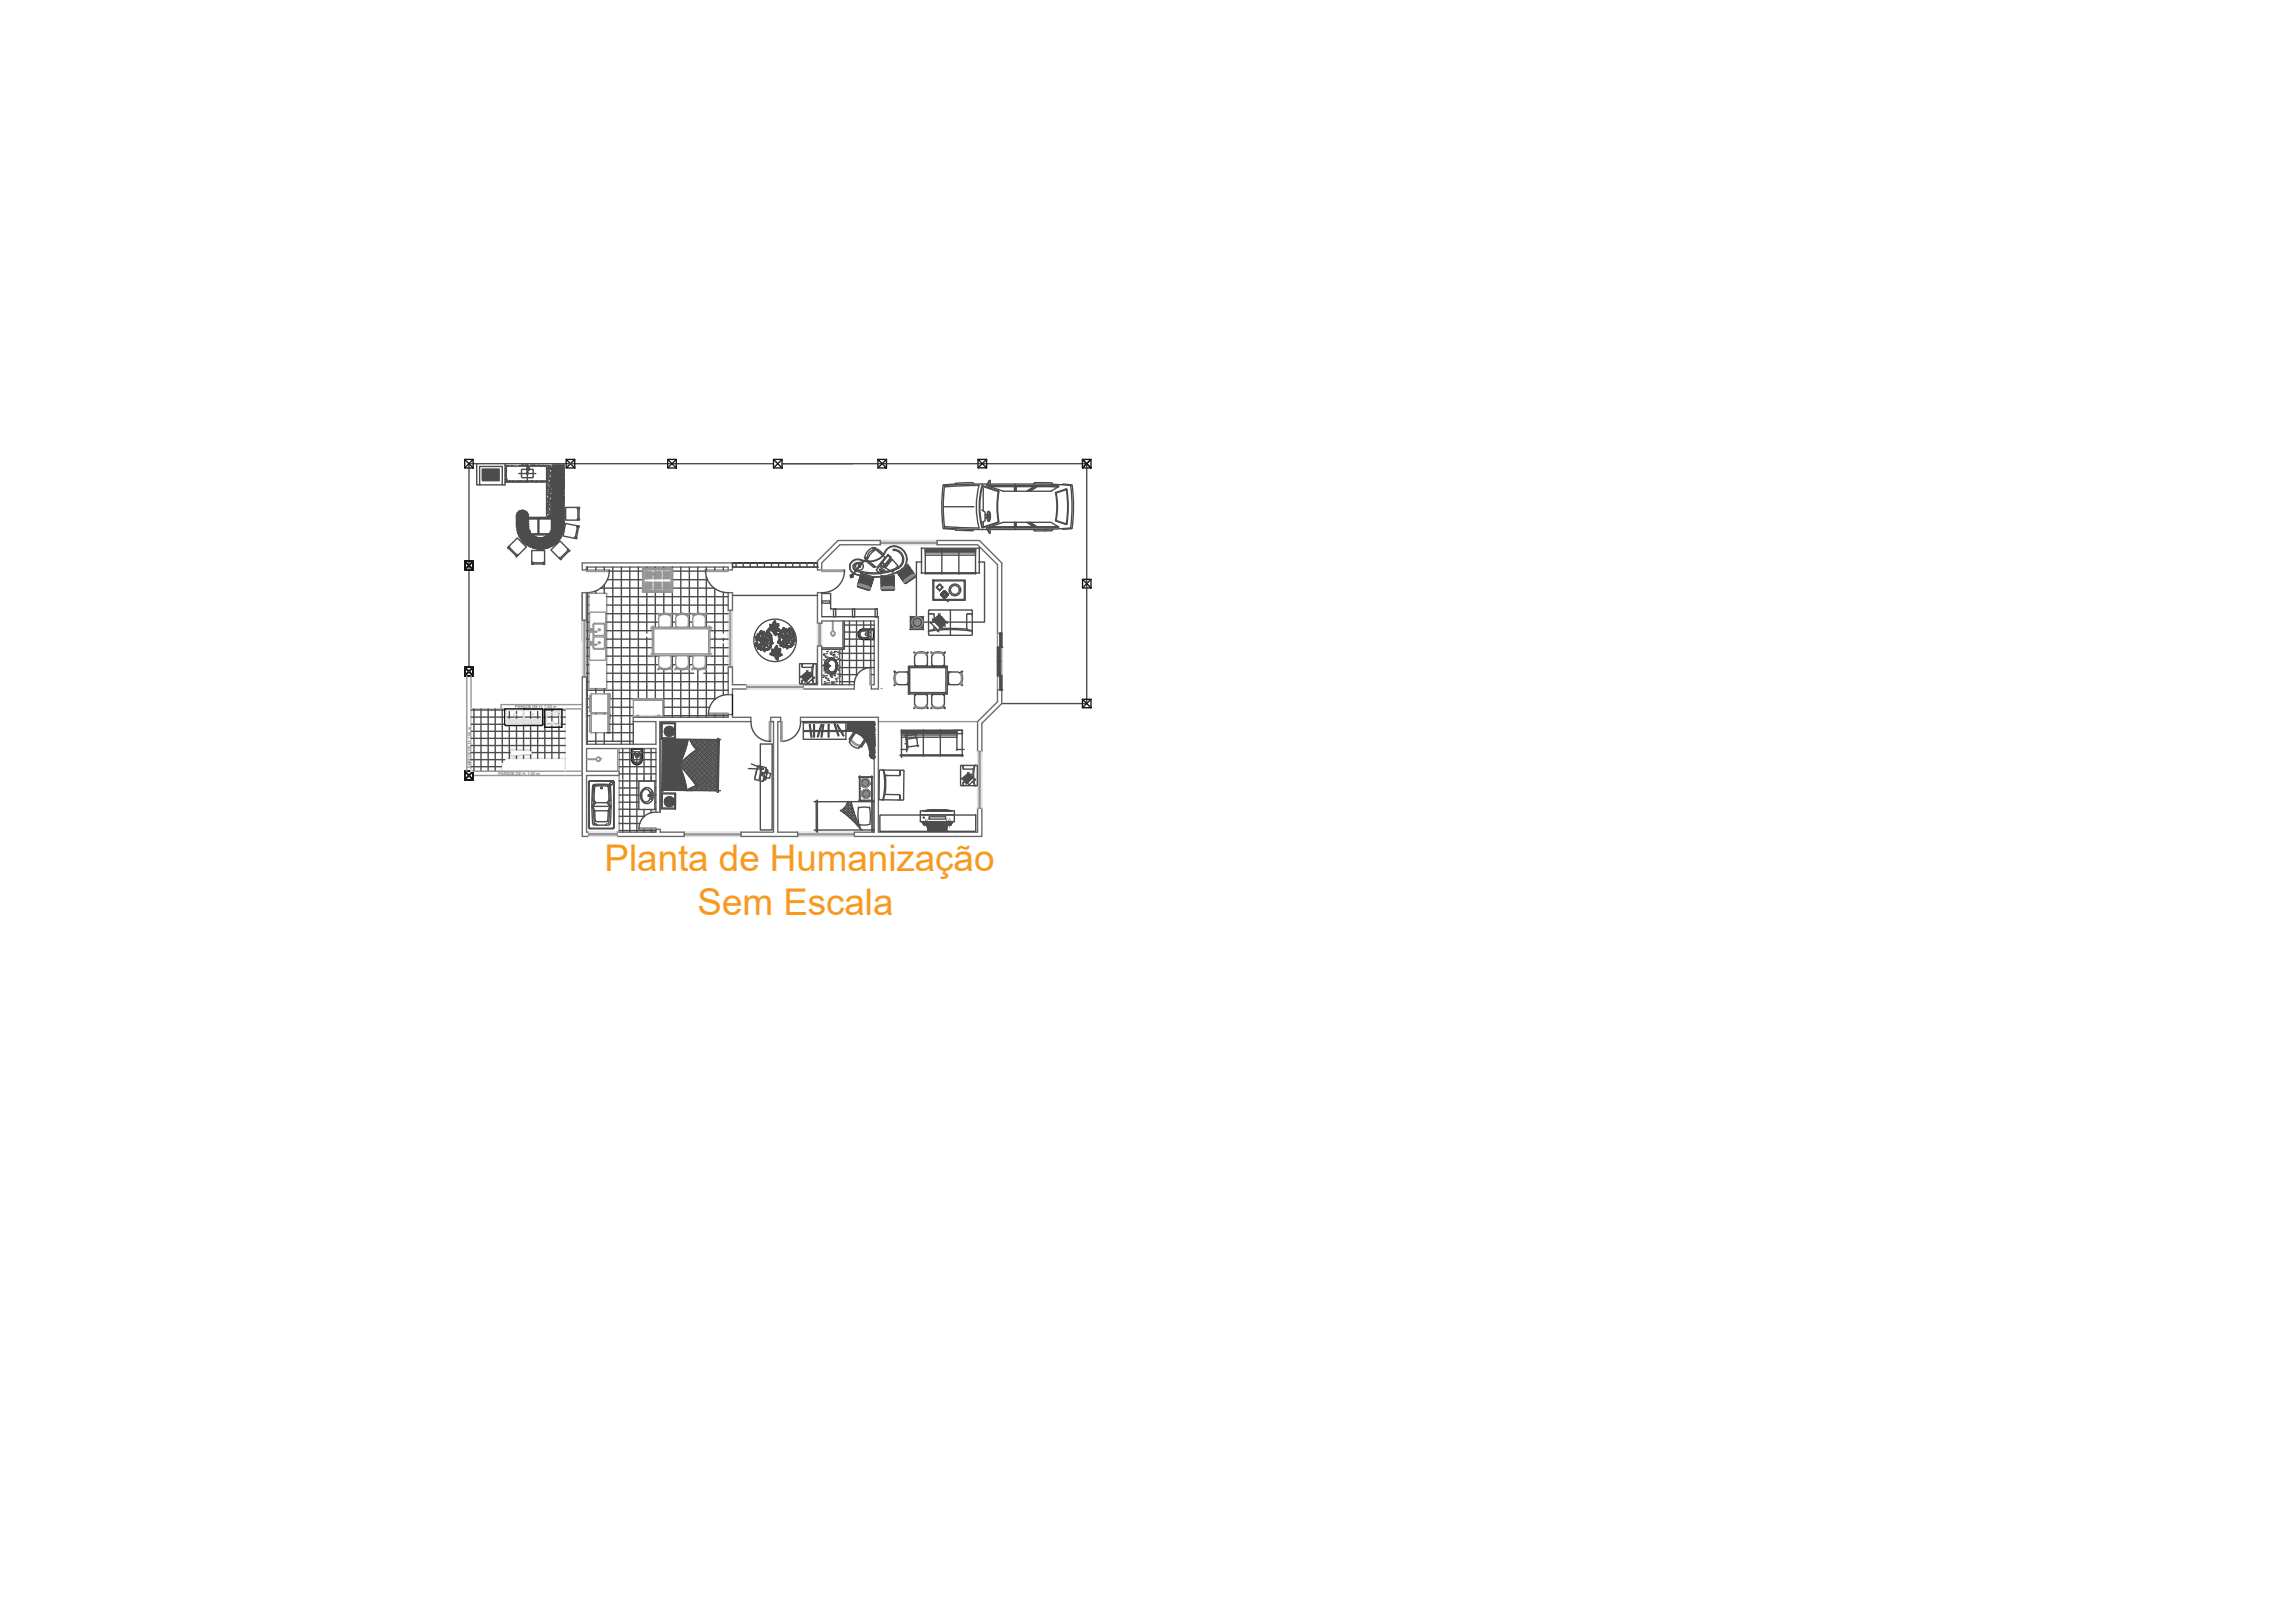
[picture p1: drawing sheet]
<svg xmlns="http://www.w3.org/2000/svg" width="420mm" height="297mm" viewBox="0 0 420 297" stroke-linecap="round" stroke-linejoin="round" font-family="sans-serif">
<defs><g id="words">
<g font-size="6.7" fill="#f8991e">
<text x="110.7" y="159.4">Planta de Humanização</text>
<text x="127.7" y="167.5">Sem Escala</text>
</g>
<g font-size=".7" fill="#4c4c4c">
<text x="94.3" y="129.5">PAREDE DE H: 1,50 m</text>
<text x="86.2" y="140.6" transform="rotate(-90 86.2 140.6)">PAREDE DE H: 1,50 m</text>
<text x="91.3" y="141.8">PAREDE DE H: 1,50 m</text>
</g>
</g></defs>
<!-- layer: JANELA -->
<path d="M161.2 99.4h10.4M161.2 99.2h10.4M133.6 111.7v10.4M133.8 111.7v10.4M136.7 125.8h10.4M136.7 125.6h10.4M179.3 137.5v10.4M179.4 137.5v10.4M125.3 152.8h10.4M125.3 152.6h10.4M146 152.8h10.4M146 152.6h10.4" fill="none" stroke="#959595" stroke-width=".25"/>
<!-- layer: ESQUADRIA -->
<g fill="none" stroke="#e1e1e1" stroke-width=".25">
<path d="M161.2 98.9h10.4M161.2 99.7h10.4M106.6 113.5v10.4M107.4 113.5v10.4M133.3 111.7v10.4M134.1 111.7v10.4M149.7 114.1v4.1M150.4 114.1v4.1M136.7 125.3h10.4M136.7 126.1h10.4M179 137.5v10.4M179.8 137.5v10.4"/>
<path d="M107.8 153.1h5.2M107.8 152.3h5.2M125.3 153.1h10.4M125.3 152.3h10.4M146 153.1h10.4M146 152.3h10.4"/>
</g>
<!-- layer: PORTA -->
<g fill="none" stroke="#959595" stroke-width=".25">
<path d="M106.9 113.5v10.4M107.1 113.5v10.4M107.4 104.3h4.1v.3h-4.1zM107.8 108.6h3.3v17.4h-3.3zM107.9 112.3v8.3l.2 .2M108 117.7v.3M108 115.3v.3M108 117.7l.2 .1M108 115.3l.1 .1M108.1 117.9l1.1 .1zM108.1 117.5h.1M108.1 115.7h1.1"/>
<path d="M108.1 117.5l-.1 .2M108.1 115.7v-.1h1.1v.1M108.1 112h2.6M108.1 117.6l.1 .1M108.1 112l-.2 .2M108.2 115.3v.1zM108.2 117.5v.1M108.2 115.2l-.1 .1M108.2 117.9l-.2 .1h.2M108.2 117.5h.1M108.2 117.8h.1M108.2 115.4h.3"/>
<path d="M108.2 117.8v.1M108.2 117.8h.3M108.2 117.5h.3M108.3 117.8h-.1M108.3 117.5h-.4l.1 .3M108.3 115.1h-.4l.1 .3M108.3 115.4l-.1 .2h-.2l.2 .1M108.4 115.3v.1zM108.4 117.5v.2M108.4 115.2v.1M108.4 117.5h.1M108.4 117.5l.2 .2"/>
<path d="M108.4 115.4h.1M108.5 115.1h-.4l-.1 .2M108.5 115.1l.1 .1M108.5 115.1h-.1M108.5 117.6h.1M108.5 115.2v.1M108.5 117.6v.1M108.5 115.2h.1M108.5 117.7h.1M108.5 115.3h.1M108.5 115.4h.1M108.6 117.7h-.1"/>
<path d="M108.6 115.3h-.1M108.6 117.6h.1M108.6 115.2h.1M108.6 117.6v.1M108.6 115.3h.1M108.6 115.2v.1M108.6 114.3v.9M108.6 115.3v.3M108.6 115.7v1.9M108.6 117.7v.2M108.6 118.1v.5M108.6 117.7h-.2"/>
<path d="M108.6 115.3v.1M108.6 114.3l.2-.2h1.9l.1 4.5-.3 .2h-1.7l-.2-.2M108.7 117.9l.1-1.3h1.8v2l-1.8 .1-.1-.6M108.7 115.6l.1-1.4h1.7l.2 .1v1.9M108.7 115.7v.5M108.7 116.2l.1 .1h1.7l.2-.1M109.2 117.9l.1 .1h-.1M109.2 115.5l.1 .1-.1 .1M110.7 112l.2 .2M110.9 112.3v8.3l-.2 .2M117.6 104.1h5.5v4.3h-5.5zM117.6 108.4h5.4"/>
<path d="M117.7 104.2h5.3v4.1h-5.3zM117.9 104.3h5v3.8h-5zM118.1 106.6h1.2v1.2h-1.2zM118.1 104.7h1.2v1.2h-1.2zM118.2 106.7l.4 .4M118.2 104.8l.4 .4M118.2 106.6h1.1v1.1h-1.1zM118.2 104.7h1.1v1.1h-1.1zM118.2 104.7l.4 .4M118.2 106.6l.4 .4M118.4 107.2h.1M118.4 105.3h.1"/>
<path d="M118.5 107.1h.1M118.5 107.3h.1M118.5 105.4h.1M118.5 105.2h.1M118.5 107h.1M118.5 105.1h.1M118.5 107.4h.1M118.5 105.5h.1M118.6 107.4h.1M118.6 105.5h.1M118.6 107.3l-.4 .4M118.6 105.4l-.4 .4"/>
<path d="M118.6 107.3h.1M118.6 105.4v.1M118.6 106.9h.1M118.6 105h.1M118.6 105.5l-.4 .4M118.6 107h.1M118.7 107.5h.1M118.7 105.6h.1M118.7 106.9h.1M118.7 105h.1M118.8 106.9h.1M118.8 105h.1"/>
<path d="M118.8 107.4h.1M118.8 105.6h.1M118.8 107.3l.4 .4M118.8 105.5l.4 .4M118.9 107.4h.1M118.9 105.5h.1M118.9 107.3l.4 .4M118.9 105.1v.1M118.9 105.5l.4 .3M118.9 106.9h.1M118.9 105h.1M118.9 107h.1"/>
<path d="M118.9 105.1h.1M119 107h.1M119 105.1h.1M119 107.3h.1M119 107.1h.1M119 105.2h.1M119 105.4h.1M119 107.2h.1M119.1 105.1h.2M119.2 115.1h11.1M119.2 114.8h11.1M119.2 119.7h11.1"/>
<path d="M119.2 119.9h11.1M119.2 106.6l-.4 .4M119.2 104.7l-.4 .4M119.3 106.7l-.4 .3M119.3 104.8l-.4 .4M119.4 104.9h-.3v.4M119.4 114.6v5.6M119.7 114.6v5.6M119.8 106.6h1.2v1.2h-1.2zM119.8 104.7h1.2v1.2h-1.2zM119.8 107.7l.5-.4-.4 .4M119.8 105.8l.5-.4-.4 .5"/>
<path d="M119.8 104.8l.4 .4M119.8 106.6h1.1v1.1h-1.1zM119.8 104.7h1.1v1.1h-1.1zM119.9 106.6l.4 .4-.5-.3M119.9 104.7l.3 .5M120.1 107.1h.1M120.1 107.2h.1M120.1 105.2h.1M120.1 105.3h.1M120.1 107h.1M120.1 107.3h.1M120.1 105.4h.1"/>
<path d="M120.2 107h.1M120.2 105.1h.1M120.2 105l-.2-.1-.1 .2a.15 .15 0 0 0 .1 .2 .15 .15 0 0 0 .2-.2h-.1M120.2 107.4h.1M120.2 105.5h.1M120.3 106.9h.1M120.3 105h.1M120.3 107.4h.1M120.3 105.5h.1M120.3 105.3l.2-.4 .1 .4M120.3 107.5h.1M120.3 105.6h.1"/>
<path d="M120.4 106.9h.1M120.4 105h.1M120.4 107.5h.1M120.4 105.6h.1M120.4 104.8h.1M120.5 107.4h.1M120.5 105.6h.1M120.5 106.9h.1M120.5 105h.1M120.5 105.5h.1M120.5 104.8h.1M120.6 106.9h.1"/>
<path d="M120.6 105h.1M120.6 107.4h.1M120.6 105.5h.1M120.6 114.4v-1.4l.2-.3-.4-.4 .3 .1a2.42 2.42 0 0 1 2 0l.3-.1-.3 .4 .2 .3-.1 1.6 .1 .3-.2-.1-1.9-.1M120.6 107h.1M120.6 105.1h.1M120.6 114.4l.1 .2-.2 .2 .1 .1 .2-.1M120.6 107.3h.1M120.6 105.4h.1M120.7 107.3h.1M120.7 107.1h.1M120.7 105.4h.1"/>
<path d="M120.7 105.2h.1M120.7 107.2h.1M120.7 105.3h.1M120.9 106.6l-.4 .4 .5-.3M120.9 104.7l-.3 .5-.2-.1M121 107.7l-.5-.4 .4 .4M121 105.8l-.5-.4 .4 .5M121 104.8l-.4 .4M121 120l-.2 .1M121.4 106.6h1.3v1.2h-1.3zM121.4 104.7h1.3v1.2h-1.3zM121.5 107.7l.4-.4-.4 .4"/>
<path d="M121.5 105.8l.4-.4-.4 .5M121.5 104.8l.4 .4M121.5 106.6h1.1v1.1h-1.1zM121.5 104.7h1.1v1.1h-1.1zM121.5 106.6l.4 .4-.4-.3M121.5 104.7l.4 .5M121.5 104.9v.4M121.8 107.1h.1M121.8 107.2h.1M121.8 105.2h.1M121.8 105.3h.1M121.8 107h.1"/>
<path d="M121.8 107.3h.1M121.8 105.4h.1M121.8 105.1h.1M121.8 107.4h.1M121.8 105.5h.1M121.9 107h.1M121.9 105.1h.1M121.9 107.4h.1M121.9 105.5h.1M121.9 106.9h.1M121.9 105h.1M122 106.9h.1"/>
<path d="M122 105h.1M122 104.9v.4l-.3-.4v.4M122 107.5h.1M122 105.6h.1M122.1 107.5h.1M122.1 105.6h.1M122.1 106.9h.1M122.1 105h.1M122.1 107.4h.1M122.1 104.9h.3v.4h-.3zM122.2 107.4h.1M122.2 105.5h.1"/>
<path d="M122.2 106.9h.1M122.2 105h.1M122.2 107h.1M122.2 105.1h.1M122.3 107.4h.1M122.3 105.5h.1M122.3 107.3h.1M122.3 107h.1M122.3 105.4h.1M122.3 105.1h.1M122.3 107.1h.1M122.3 105.2h.1"/>
<path d="M122.3 107.2h.1M122.3 105.3h.1M122.5 120h.5l-.2 .2 .1 1.6-.2 .3 .3 .5-.3-.2a2.42 2.42 0 0 1-2 0l-.3 .2 .4-.5-.2-.3v-1.4M122.6 106.6l-.4 .4 .4-.3M122.6 104.7l-.4 .5M122.6 105.2v.1M122.6 107.7l-.4-.4 .4 .4M122.6 105.8l-.4-.4 .4 .5M122.6 104.8l-.4 .4M123.1 104.1v3.5M123.9 114.7l1.7 .1M123.9 114.8l-.2 .1 .1-.3-.1-1.6 .2-.3-.3-.4 .3 .1a2.42 2.42 0 0 1 2 0l.3-.1-.4 .4 .2 .3v1.6l.1 .2-.1 .1-.2-.1h-.2"/>
<path d="M124.1 120l-.2 .1M125.6 120h.5l-.1 .2v1.6l-.2 .3 .4 .5-.3-.2a2.42 2.42 0 0 1-2 0l-.3 .2 .3-.5-.2-.3 .1-1.6-.1-.2 .2 .1M126.7 112.3l.3 .1a2.41 2.41 0 0 1 2 0l.3-.1-.4 .4 .2 .3v1.6l.1 .3-.2-.2-2 .1-.1 .1-.1-.1 .1-.2-.1-1.6 .2-.3zM127.2 120h-.4l.1 .2-.1 1.6 .2 .3-.4 .4 .1 .1 .3-.2a2.42 2.42 0 0 0 2 0l.3 .2-.4-.5 .2-.3v-1.6l.1-.2h-.5M129.2 104.3h4.1v.3h-4.1zM129.7 114.6v5.5M130 114.6v5.5M150.4 104.3h4.2v.3h-4.2zM152.3 116.3h.1M152.4 116.3l.1 .1M152.5 116.3v.1M152.5 115.5v-1.8h-.1v1.8a.39 .39 0 0 0-.3 .4 .39 .39 0 0 0 .3 .4"/>
<path d="M152.5 115.5a.39 .39 0 0 1 .4 .4 .39 .39 0 0 1-.3 .4M152.6 116.3h.1M152.6 116.3l-.1 .1M152.6 116.3h-.2M182.6 118.5h.8M182.6 115.9v10.4M183.1 115.9v10.4M183.4 115.9v10.4M85.5 123.7v17.4M86.2 123.7v17.4M91.8 129.7h14.8M106.6 129h-14.9v.7"/>
<path d="M107.9 131h.4M107.9 133.8h.4M107.9 130.2h.4M107.9 127.3h.4M107.9 127.3v3M107.9 130.9v3M108.1 120.8h2.6M108.1 134.1h3.5M108.1 130.6h3.5M108.1 127h3.6M108.1 130.4h3.5M108.2 126.9v3.6"/>
<path d="M108.2 130.6v3.5M109.9 138.8h.1M109.9 138.8a.39 .39 0 0 1-.3 .5 .39 .39 0 0 1-.4-.3h-1.8M109.9 138.8a.39 .39 0 0 0-.4-.2 .39 .39 0 0 0-.3 .3h-1.8M110 138.8v.1M111.3 126.9v7.2M111.4 126.9v3.6M111.4 130.6l-.1 3.6M111.5 130.8h.2v.7h-.2M111.5 130.6h.2M111.5 127.2h.2M111.6 130.8l.1 .1"/>
<path d="M111.6 127.1l.1 .1M111.6 126.9v7.3M111.6 127.9l.1-.2-.1 .2M111.6 126.9v.3M111.6 127.7v2.8M111.6 130.6v.3M111.6 131.4v2.7M111.7 127.2v.6h-.2M111.7 127.2v.6M111.7 130.8v.7M111.7 131.3l-.1 .2M111.7 131.4l-.1 .2"/>
<path d="M113.1 137v4.1M113.4 137v4.1M116 127.9h5.4v3.2h-5.4zM116 128.2h5.4M116 128.1h5.4M116.5 131.1v-.2h.5v.2M120.4 131.1v-.2h.4v.2M120.8 120.1l-.2-.2-.1 .1 .2 .2-.1 .2M121 120h1.5M124.1 120h1.5M127.2 120h1.5M129.7 130.5h3.6v.3h-3.6z"/>
<path d="M140.9 132.1h.2v3.6h-.2zM142.9 132.1h.3v3.6h-.3zM159.3 122.2h.2v3.1h-.2zM159.3 122.2h.2M160.8 132.1h18.2M161.3 126h.1M182.6 121.1h.8M182.6 123.7h.8M86.6 141.9h20M86.6 141.1h20M111.2 150.8h.1M111.2 150.7h.1"/>
<path d="M111.3 150.7l-.1 .1M113.4 141.9v10.4M117 151.5h3.1v.3h-3.1z"/>
<circle cx="109.7" cy="117.6" r=".18"/>
<circle cx="109.7" cy="115.2" r=".18"/>
<circle cx="118.7" cy="105.3" r=".33"/>
<circle cx="118.7" cy="107.2" r=".33"/>
<circle cx="118.7" cy="105.3" r=".26"/>
<circle cx="118.7" cy="107.2" r=".26"/>
<circle cx="118.7" cy="105.3" r=".2"/>
<circle cx="118.7" cy="107.2" r=".2"/>
<circle cx="119.6" cy="105.1" r=".19"/>
<circle cx="120.4" cy="107.2" r=".33"/>
<circle cx="120.4" cy="105.3" r=".33"/>
<circle cx="120.4" cy="105.3" r=".26"/>
<circle cx="120.4" cy="107.2" r=".26"/>
<circle cx="120.4" cy="105.3" r=".2"/>
<circle cx="120.4" cy="107.2" r=".2"/>
<circle cx="120.9" cy="105.1" r=".19"/>
<circle cx="122" cy="107.2" r=".33"/>
<circle cx="122" cy="105.3" r=".33"/>
<circle cx="122" cy="105.3" r=".26"/>
<circle cx="122" cy="107.2" r=".26"/>
<circle cx="122" cy="105.3" r=".2"/>
<circle cx="122" cy="107.2" r=".2"/>
<circle cx="152.5" cy="115.9" r=".35"/>
<circle cx="109.6" cy="139" r=".35"/>
</g>
<!-- layer: PAREDE -->
<g fill="none" stroke="#696969" stroke-width=".25">
<path d="M171.5 98.9h7.8l4.1 4.1v12.9h-.8v-12.6l-3.6-3.6h-7.4zM106.6 103h27.5v1.3h-.8v-.5h-25.9v.5h-.8zM106.6 117.3v-8.8h.8v8.8M106.6 113.5h.8M107.4 103.8v.5M133.3 108.5h.8v3.2h-.8zM149.7 118.2h.7v7.1h6v.8h-9.3v-.8h2.6zM149.7 102.7l3.7-3.8h7.8v.8h-7.4l-3.4 3.3v1.3h-.7zM150.4 112.9v-4.4h-.7v5.6h.7v-.4h9.6v11.6h-.5v.8h1.3v-13.2M153.7 118.8v6.5M106.6 123.9h.8v12.3h12.7v-4.1h-4.2v-.8h17.4v-.5h.8v.5h3.4v.8h-16.6v16.6h-.8v-11.7h-12.7v4.1h6v.8h-6v10.4h.4v.8h-1.2zM120.9 132.1v16.6v-16.6"/>
<path d="M133.3 122.1h.8v3.2h2.6v.8h-2.6v1h-.8zM141.1 131.3h1.8v.8h-.5v20.2h3.6v.8h-10.3v-.8h5.9v-20.2h-.5zM141.1 132.1h.5M146.5 132.1v-.8h14.3v21h18.2v-4.4h.8v5.2h-23.4v-.8h3.6v-20.2M182.6 126.3h.8v2.5l-3.6 3.6v5.1h-.8v-5.4l3.6-3.7zM119.3 152.3h.8v-.5h.8v.5h4.4v.8h-12.3v-.8h7.1"/>
</g>
<!-- layer: VARANDA -->
<g fill="none" stroke="#4c4c4c" stroke-width=".25">
<path d="M87.3 84.9v3.8h.5M87.8 85.4h4.2v3.3h-4.2zM88.3 85.9v2.1h3.1M88.3 85.9h3.1M88.3 87.8h.1M88.3 87.6h.1M88.3 87.4h.1M88.3 87.3h.1M88.3 87.1h.1M88.3 86.9h.1M88.3 86.7h.1M88.3 86.6h.1"/>
<path d="M88.3 86.4h.1M88.3 86.2h.1M88.3 86h.1M88.4 85.9v.6M88.4 86.6v.3M88.4 86.9v.9M88.4 87.8v.2M88.4 86.6h.5v.3M88.4 86.9h.5v.9M88.4 87.8h.5v.2M88.4 87.6h.5M88.4 87.4h.5"/>
<path d="M88.4 87.3h.5M88.4 87.1h.5M88.4 86.7h.5M88.4 86.4h.5M88.4 86.2h.5M88.4 86h.5M88.5 85.9v.6M88.5 86.6v.3M88.5 86.9v.9M88.5 87.8v.2M88.7 85.9v.6M88.7 86.6v.3"/>
<path d="M88.7 86.9v.9M88.7 87.8v.2M88.9 85.9v.6M89 86.6h.3v.3M89 86.9h.3v.9M89 87.8h.3v.2M89 87.6h.3M89 87.4h.3M89 87.3h.3M89 87.1h.3M89 86.7h.3M89 86.4h.3"/>
<path d="M89 86.2h.3M89 86h.3M89.1 85.9v.6M89.1 86.6v.3M89.1 86.9v.9M89.1 87.8v.2M89.3 85.9v.6M89.3 86.6h.3v.3M89.3 86.9h.3v.9M89.3 87.8h.3v.2M89.3 87.6h.3M89.3 87.4h.3"/>
<path d="M89.3 87.3h.3M89.3 87.1h.3M89.3 86.7h.3M89.3 86.4h.3M89.3 86.2h.3M89.3 86h.3M89.5 85.9v.6M89.5 86.6v.3M89.5 86.9v.9M89.5 87.8v.2M89.6 85.9v2.1M89.6 85.9v.6"/>
<path d="M89.7 86.6h.8v.3M89.7 86.9h.8v.9M89.7 87.8h.8v.2M89.7 87.6h.8M89.7 87.4h.8M89.7 87.3h.8M89.7 87.1h.8M89.7 86.7h.8M89.7 86.4h.8M89.7 86.2h.8M89.7 86h.8M89.8 85.9v.6"/>
<path d="M89.8 86.6v.3M89.8 86.9v.9M89.8 87.8v.2M90 85.9v.6M90 86.6v.3M90 86.9v.9M90 87.8v.2M90.2 85.9v.6M90.2 86.6v.3M90.2 86.9v.9M90.2 87.8v.2M90.4 85.9v.6"/>
<path d="M90.4 86.6v.3M90.4 86.9v.9M90.4 87.8v.2M90.5 85.9v.6M90.6 86.6h.3v.3M90.6 86.9h.3v.9M90.6 87.8h.3v.2M90.6 87.6h.3M90.6 87.4h.3M90.6 87.3h.3M90.6 87.1h.3M90.6 86.7h.3"/>
<path d="M90.6 86.4h.3M90.6 86.2h.3M90.6 86h.3M90.7 85.9v.6M90.7 86.6v.3M90.7 86.9v.9M90.7 87.8v.2M90.9 85.9v.6M91 86.6h.3v.3M91 86.9h.3v.9M91 87.8h.3v.2M91 87.6h.3"/>
<path d="M91 87.4h.3M91 87.3h.3M91 87.1h.3M91 86.7h.3M91 86.4h.3M91 86.2h.3M91 86h.3M91.1 85.9v.6M91.1 86.6v.3M91.1 86.9v.9M91.1 87.8v.2M91.3 85.9v.6"/>
<path d="M91.3 87.8h.1M91.3 87.6h.1M91.3 87.4h.1M91.3 87.3h.1M91.3 87.1h.1M91.3 86.9h.1M91.3 86.7h.1M91.3 86.6h.1M91.3 86.4h.1M91.3 86.2h.1M91.3 86h.1M92.5 88.2h7.6v6.1"/>
<path d="M92.5 84.9v3.8h-.5M92.5 87.8h.1M92.5 87.1h.1M92.5 86.4h.1M92.5 85.2h.1M92.5 86h.1M92.5 86.8h.1M92.5 87.6h.1M92.5 85.7h.1M92.5 86.1h.1M92.5 87.2h.1M92.6 86.1h.1"/>
<path d="M92.6 88.2h.1M92.6 88h.1M92.6 87.8h.1M92.7 87.7h.1M92.7 85.5v2.4l.2 .1h7l.2-.1v-2.4M92.7 85.5l.1-.2h7.1l.2 .2M92.7 88.1h.1M92.8 85.3h.1M92.8 88.2h.1M93 85.2h.1M93.2 100l.1 .1-.1 .1 1.4 1.3h.1l.1 .1M93.2 88.1h.1"/>
<path d="M93.3 88.1h.1M93.6 85.2h.1M93.7 85.2h.1M93.8 88.2h.1M93.8 88.1h.1M93.9 88.2h.1M94.2 85.3h.1M94.3 88.2h.1M94.5 94.4a1.05 1.05 0 0 1 1.1-1 1.05 1.05 0 0 1 1 1M94.5 94.5v1.7M94.6 96.5h.1M94.6 96.4h.1"/>
<path d="M94.6 96.3h.1M94.6 94.3h.1M94.6 94.8h.1M94.6 96h.1M94.6 96.1h.1M94.6 95.3h.1M94.6 95.8h.1M94.6 88.1h.1M94.6 96.8h.1M94.6 96.2h.1M94.6 95.9h.1M94.6 94h.1"/>
<path d="M94.6 94.4h.1M94.6 94.9h.1M94.6 95.7h.1M94.6 96.9h.1M94.7 95.5h.1M94.7 95.1h.1M94.7 94.8h.1M94.7 95.7h.1M94.7 95.8h.1M94.7 96.9h.1M94.7 94.4h.1M94.7 94.1h.1"/>
<path d="M94.7 95.6h.1M94.7 95.4h.1M94.7 95.2h.1M94.7 95.3h.1M94.7 94.9h.1M94.7 97.4h.1M94.7 95h.1M94.7 96h.1M94.7 96.5h.1M94.8 88.2h.1M94.8 97h.1M94.8 96.7h.1"/>
<path d="M94.8 96.3h.1M94.8 95.6h.1M94.8 97.5h.1M94.8 94.9h.1M94.8 96.5h.1M94.8 97.1h.1M94.8 96h.1M94.8 95.3h.1M94.8 94.6h.1M94.8 94.3h.1M94.8 97.3h.1M94.8 94.7h.1"/>
<path d="M94.8 96.8h.1M94.8 97.2h.1M94.8 97.6h.1M94.8 93.9h.1M94.8 95.1h.1M94.8 95.5h.1M94.8 95.9h.1M94.8 94.5h.1M94.8 95.2h.1M94.8 96.4h.1M94.8 94h.1M94.9 96.8h.1"/>
<path d="M94.9 97h.1M94.9 94.2h.1M94.9 94.3h.1M94.9 95.1h.1M94.9 95.6h.1M94.9 97.5h.1M94.9 97.2h.1M94.9 96.1h.1M94.9 96.7h.1M94.9 88.1h.1M94.9 96.9h.1M94.9 96.5h.1"/>
<path d="M94.9 96.2h.1M94.9 95.8h.1M94.9 96.6h.1M94.9 94h.1M94.9 97.7h.1M94.9 95.5h.1M94.9 94.8h.1M94.9 96.4h.1M94.9 93.8h.1M94.9 93.9h.1M94.9 94.4h.1M94.9 94.1h.1"/>
<path d="M94.9 93.6h.1M95 96.1h.1M95 93.7h.1M95 94.1h.1M95 94.5h.1M95 95h.1M95 95.4h.1M95 95.8h.1M95 96.2h.1M95 96.6h.1M95 97h.1M95 97.4h.1"/>
<path d="M95 97.8h.1M95 94.7h.1M95 95.9h.1M95 93.6h.1M95 95.2h.1M95 95.7h.1M95 86.7h3.1M95 98.1h.1M95 97.7h.1M95 96.3h.1M95 96.8h.1M95 97.3h.1"/>
<path d="M95 85.2h.1M95 96.7h.1M95 96.4h.1M95 95.5h.1M95 97.9h.1M95 96h.1M95 95.3h.1M95 94.6h.1M95 94.3h.1M95 98h.1M95.1 93.9h.1M95.1 93.6h.1"/>
<path d="M95.1 97.7h.1M95.1 97.8h.1M95.1 95.1h.1M95.1 95.2h.1M95.1 93.7h.1M95.1 94.3h.1M95.1 97.6h.1M95.1 95h.1M95.1 95.3h.1M95.1 95.9h.1M95.1 96.4h.1M95.1 98.3h.1"/>
<path d="M95.1 97.9h.1M95.1 97.5h.1M95.1 97.2h.1M95.1 97.3h.1M95.1 97.4h.1M95.1 94.7h.1M95.1 94.8h.1M95.1 94h.1M95.1 94.4h.1M95.1 95.6h.1M95.1 96h.1M95.1 96.9h.1"/>
<path d="M95.1 98.1h.1M95.1 95.4h.1M95.2 85.2h.1M95.2 96.9h.1M95.2 96.5h.1M95.2 96.2h.1M95.2 95.8h.1M95.2 97.2h.1M95.2 94.6h.1M95.2 97.5h.1M95.2 98h.1M95.2 95.5h.1"/>
<path d="M95.2 95.1h.1M95.2 94.8h.1M95.2 97.1h.1M95.2 94.5h.1M95.2 93.6h.1M95.2 94.1h.1M95.2 94.9h.1M95.2 95.3h.1M95.2 95.7h.1M95.2 96.1h.1M95.2 97.3h.1M95.2 97.7h.1"/>
<path d="M95.2 98.2h.1M95.2 94.4h.1M95.2 93.8h.1M95.2 97h.1M95.2 94.3h.1M95.2 93.9h.1M95.2 96.7h.1M95.2 98.4h.1M95.2 96.6h.1M95.2 94h.1M95.2 95h.1M95.2 96h.1"/>
<path d="M95.3 98.1h.1M95.3 97.7h.1M95.3 97.4h.1M95.3 96.4h.1M95.3 93.8h.1M95.3 96h.1M95.3 97.1h.1M95.3 97.6h.1M95.3 88.1h.1M95.3 97h.1M95.3 96.7h.1M95.3 95.7h.1"/>
<path d="M95.3 96.2h.1M95.3 96.3h.1M95.3 93.6h.1M95.3 95.3h.1M95.3 95h.1M95.3 94.6h.1M95.3 94.3h.1M95.3 98.6h.1M95.3 94.2h.1M95.3 94.7h.1M95.3 95.1h.1M95.3 95.5h.1"/>
<path d="M95.3 95.9h.1M95.3 97.5h.1M95.3 97.9h.1M95.3 98.3h.1M95.3 93.9h.1M95.3 98.5h.1M95.3 93.5h.1M95.3 94h.1M95.3 95.8h.1M95.3 94.5h.1M95.3 95.6h.1M95.3 98.4h.1"/>
<path d="M95.4 95.5h.1M95.4 95.7h.1M95.4 94.6h.1M95.4 95.6h.1M95.4 96.1h.1M95.4 96.7h.1M95.4 98.1h.1M95.4 98.6h.1M95.4 98.3h.1M95.4 97.9h.1M95.4 97.6h.1M95.4 97.2h.1"/>
<path d="M95.4 97.7h.1M95.4 96.9h.1M95.4 96.5h.1M95.4 96.2h.1M95.4 95.8h.1M95.4 95.3h.1M95.4 97.8h.1M95.4 95.2h.1M95.4 94.8h.1M95.4 95.1h.1M95.4 94.5h.1M95.4 94.9h.1"/>
<path d="M95.4 94.1h.1M95.4 93.8h.1M95.4 97.5h.1M95.4 93.6h.1M95.5 88.2h.1M95.5 85.1h.1M95.5 94.8h.1M95.5 94.5h.1M95.5 94.9h.1M95.5 95.3h.1M95.5 95.7h.1M95.5 96.1h.1"/>
<path d="M95.5 96.5h.1M95.5 97h.1M95.5 94.7h.1M95.5 95.2h.1M95.5 97.4h.1M95.5 93.7h.1M95.5 94.1h.1M95.5 97.8h.1M95.5 98.2h.1M95.5 98.6h.1M95.5 94.2h.1M95.5 97.2h.1"/>
<path d="M95.5 94.6h.1M95.5 95.4h.1M95.5 95.8h.1M95.5 96.2h.1M95.5 96.6h.1M95.5 96.3h.1M95.5 96.8h.1M95.5 98.8h.1M95.5 98.4h.1M95.5 98.3h.1M95.5 98.7h.1M95.5 97.3h.1"/>
<path d="M95.5 94.4h.1M95.5 95h.1M95.5 98.1h.1M95.5 97.9h.1M95.5 97.1h.1M95.5 96.7h.1M95.5 96.4h.1M95.5 98.9h.1M95.6 96h.1M95.6 95.3h.1M95.6 95h.1M95.6 94.6h.1"/>
<path d="M95.6 94.3h.1M95.6 96.7h.1M95.6 96.8h.1M95.6 94.2h.1M95.6 94.1h.1M95.6 93.8h.1M95.6 85.1h.1M95.6 94.8h.1M95.6 93.9h.1M95.6 93.6h.1M95.6 96.4h.1M95.6 96.5h.1"/>
<path d="M95.6 95.9h.1M95.6 99h.1M95.6 96.3h.1M95.6 95.6h.1M95.6 97.2h.1M95.6 96.9h.1M95.6 97.5h.1M95.6 98.9h.1M95.6 93.7h.1M95.6 97.6h.1M95.6 98.1h.1M95.6 98.5h.1"/>
<path d="M95.6 96.1h.1M95.6 95.2h.1M95.6 97h.1M95.6 98.6h.1M95.6 98.3h.1M95.6 97.9h.1M95.6 98.7h.1M95.6 93.5h.1M95.6 98h.1M95.6 99.1h.1M95.7 96.9h.1M95.7 96.5h.1"/>
<path d="M95.7 96.2h.1M95.7 95.8h.1M95.7 96h.1M95.7 98.6h.1M95.7 93.4h.1M95.7 98h.1M95.7 95.5h.1M95.7 95.2h.1M95.7 94.8h.1M95.7 98.4h.1M95.7 93.9h.1M95.7 85.2h.1"/>
<path d="M95.7 94.5h.1M95.7 95.6h.1M95.7 95.7h.1M95.7 94.4h.1M95.7 94.9h.1M95.7 94.1h.1M95.7 93.8h.1M95.7 98.2h.1M95.7 98.3h.1M95.7 85.1h.1M95.7 95.4h.1M95.7 97.8h.1"/>
<path d="M95.7 95.3h.1M95.7 96.6h.1M95.7 97.1h.1M95.7 97.6h.1M95.7 99.1h.1M95.7 98.8h.1M95.7 98.5h.1M95.7 97.9h.1M95.8 97.8h.1M95.8 97.4h.1M95.8 97.7h.1M95.8 98.1h.1"/>
<path d="M95.8 98.7h.1M95.8 99.2h.1M95.8 97.1h.1M95.8 96.7h.1M95.8 96.4h.1M95.8 95.7h.1M95.8 97.6h.1M95.8 95.1h.1M95.8 94.6h.1M95.8 95h.1M95.8 95.4h.1M95.8 95.8h.1"/>
<path d="M95.8 96.3h.1M95.8 97.9h.1M95.8 98.3h.1M95.8 99.1h.1M95.8 96h.1M95.8 95.3h.1M95.8 97.5h.1M95.8 94.9h.1M95.8 94.3h.1M95.8 93.8h.1M95.8 94.2h.1M95.8 93.5h.1"/>
<path d="M95.8 94h.1M95.8 97.2h.1M95.8 97.3h.1M95.8 94.7h.1M95.8 95.5h.1M95.8 95.9h.1M95.8 95.6h.1M95.8 93.9h.1M95.8 93.6h.1M95.8 98.4h.1M95.8 98.8h.1M95.8 94.1h.1"/>
<path d="M95.8 96.1h.1M95.9 97h.1M95.9 97.2h.1M95.9 97.7h.1M95.9 99h.1M95.9 94.3h.1M95.9 96.2h.1M95.9 97.9h.1M95.9 97.6h.1M95.9 96.8h.1M95.9 98.6h.1M95.9 98.3h.1"/>
<path d="M95.9 94.2h.1M95.9 98.8h.1M95.9 99.3h.1M95.9 96.9h.1M95.9 96.5h.1M95.9 95.8h.1M95.9 99.2h.1M95.9 96.6h.1M95.9 94h.1M95.9 95.5h.1M95.9 95.2h.1M95.9 94.8h.1"/>
<path d="M95.9 99.1h.1M95.9 96.4h.1M95.9 93.8h.1M95.9 93.9h.1M95.9 93.6h.1M95.9 94.7h.1M96 97.3h.1M96 97.7h.1M96 98.2h.1M96 94.5h.1M96 94.1h.1M96 93.8h.1"/>
<path d="M96 98.9h.1M96 96.3h.1M96 93.6h.1M96 94.9h.1M96 95.3h.1M96 95.7h.1M96 96.1h.1M96 96.5h.1M96 96.9h.1M96 98.6h.1M96 99h.1M96 99.4h.1"/>
<path d="M96 94.7h.1M96 95.2h.1M96 98.7h.1M96 93.5h.1M96 96.8h.1M96 88.2h.1M96 97.9h.1M96 99.1h.1M96 98.8h.1M96 98.5h.1M96 95.9h.1M96 98.4h.1"/>
<path d="M96 98.1h.1M96 97.8h.1M96 97.4h.1M96 95.8h.1M96 97.1h.1M96 96.7h.1M96 96.4h.1M96 98.3h.1M96.1 98h.1M96.1 98.1h.1M96.1 96h.1M96.1 95.3h.1"/>
<path d="M96.1 95h.1M96.1 94.6h.1M96.1 94.3h.1M96.1 95.4h.1M96.1 95.5h.1M96.1 93.8h.1M96.1 94.8h.1M96.1 85.1h.1M96.1 93.9h.1M96.1 93.6h.1M96.1 95.9h.1M96.1 96.4h.1"/>
<path d="M96.1 97.7h.1M96.1 97.8h.1M96.1 97.5h.1M96.1 95.2h.1M96.1 97h.1M96.1 97.6h.1M96.1 98.4h.1M96.1 99.3h.1M96.1 99h.1M96.1 95.1h.1M96.1 94.7h.1M96.1 96.8h.1"/>
<path d="M96.1 97.2h.1M96.1 98.8h.1M96.1 99.2h.1M96.1 98.5h.1M96.1 99.1h.1M96.1 98.3h.1M96.1 97.9h.1M96.1 98.6h.1M96.1 97.4h.1M96.1 98.9h.1M96.2 96.9h.1M96.2 96.5h.1"/>
<path d="M96.2 96.2h.1M96.2 95.9h.1M96.2 97.3h.1M96.2 94.6h.1M96.2 94.7h.1M96.2 93.9h.1M96.2 94.4h.1M96.2 94.8h.1M96.2 95.2h.1M96.2 95.6h.1M96.2 96h.1M96.2 96.4h.1"/>
<path d="M96.2 96.8h.1M96.2 97.2h.1M96.2 95.5h.1M96.2 97.1h.1M96.2 95h.1M96.2 85.2h.1M96.2 88h.1M96.2 94.5h.1M96.2 94.1h.1M96.2 93.8h.1M96.2 99.5h.1M96.2 99.6h.1"/>
<path d="M96.2 97h.1M96.2 94.3h.1M96.2 99.3h.1M96.2 96.7h.1M96.2 97.6h.1M96.3 98.5h.1M96.3 98.2h.1M96.3 99.5h.1M96.3 99.2h.1M96.3 98.8h.1M96.3 96.6h.1M96.3 94h.1"/>
<path d="M96.3 94.1h.1M96.3 98.1h.1M96.3 97.8h.1M96.3 98.3h.1M96.3 97.4h.1M96.3 96.5h.1M96.3 93.9h.1M96.3 98.7h.1M96.3 99.1h.1M96.3 97.1h.1M96.3 96.7h.1M96.3 96.4h.1"/>
<path d="M96.3 95.7h.1M96.3 98.9h.1M96.3 99h.1M96.3 96.3h.1M96.3 93.8h.1M96.3 94.2h.1M96.3 94.6h.1M96.3 95h.1M96.3 95.4h.1M96.3 95.8h.1M96.3 97h.1M96.3 96h.1"/>
<path d="M96.3 95.3h.1M96.3 94.7h.1M96.3 94.3h.1M96.3 96.2h.1M96.3 95.1h.1M96.3 95.6h.1M96.3 98.6h.1M96.3 96.1h.1M96.4 98.4h.1M96.4 98.3h.1M96.4 95.8h.1M96.4 95.9h.1"/>
<path d="M96.4 96.7h.1M96.4 97.2h.1M96.4 97.7h.1M96.4 99.7h.1M96.4 99.3h.1M96.4 99h.1M96.4 95.7h.1M96.4 97.8h.1M96.4 98.8h.1M96.4 98.6h.1M96.4 97.9h.1M96.4 98.1h.1"/>
<path d="M96.4 98.2h.1M96.4 97.6h.1M96.4 95.5h.1M96.4 95.6h.1M96.4 85.1h.1M96.4 96.9h.1M96.4 96.5h.1M96.4 96.2h.1M96.4 95.3h.1M96.4 94.2h.1M96.4 98.5h.1M96.4 95.2h.1"/>
<path d="M96.4 94.8h.1M96.4 95.1h.1M96.4 97.3h.1M96.4 98.9h.1M96.4 94.7h.1M96.5 88.1h.1M96.5 94.5h.1M96.5 94.1h.1M96.5 97.6h.1M96.5 94.9h.1M96.5 94h.1M96.5 94.4h.1"/>
<path d="M96.5 95.2h.1M96.5 95.6h.1M96.5 96.1h.1M96.5 96.5h.1M96.5 96.3h.1M96.5 96.8h.1M96.5 98.2h.1M96.5 98.6h.1M96.5 98.4h.1M96.5 97.4h.1M96.5 94.8h.1M96.5 95.3h.1"/>
<path d="M96.5 95.7h.1M96.5 96.9h.1M96.5 97.8h.1M96.5 99h.1M96.5 99.4h.1M96.5 97.9h.1M96.5 98.8h.1M96.5 98.5h.1M96.5 99.5h.1M96.5 99.2h.1M96.5 98.9h.1M96.5 98.1h.1"/>
<path d="M96.5 99.7h.1M96.5 99.8h.1M96.5 97.2h.1M96.5 94.6h.1M96.5 97.1h.1M96.5 96.7h.1M96.5 96.4h.1M96.5 99.6h.1M96.5 97h.1M96.5 94.3h.1M96.5 85.1v3.1M96.6 96h.1"/>
<path d="M96.6 95.4h.1M96.6 95h.1M96.6 94.7h.1M96.6 94.3h.1M96.6 99.3h.1M96.6 99.4h.1M96.6 96.7h.1M96.6 96.8h.1M96.6 94.2h.1M96.6 94.9h.1M96.6 95.9h.1M96.6 85.1h.1"/>
<path d="M96.6 96.4h.1M96.6 97h.1M96.6 97.5h.1M96.6 94.5v1.7a2.23 2.23 0 0 0 2.3 2.2 2.23 2.23 0 0 0 2.2-2.2M96.6 98.4h.1M96.6 98.8h.1M96.6 98.5h.1M96.6 94.9h1.9v2.8h-1.3M96.6 99.1h.1M96.6 96.5h.1M96.6 95.1h.1M96.6 95.5h.1"/>
<path d="M96.6 96.3h.1M96.6 97.1h.1M96.6 97.9h.1M96.6 99.2h.1M96.6 99.6h.1M96.6 98h.1M96.6 95h4.5M96.6 94.7h4.5M96.6 98.9h.1M96.6 99.7h.1M96.6 99h.1M96.7 98.6h.1"/>
<path d="M96.7 98.3h.1M96.7 98.7h.1M96.7 98h.1M96.7 97.6h.1M96.7 97.3h.1M96.7 96.9h.1M96.7 88.1h.1M96.7 98.4h.1M96.7 98.2h.1M96.7 97.1h.1M96.7 99.9h.1M96.7 99.2h.1"/>
<path d="M96.8 98.8h.1M96.8 98.5h.1M96.8 98.7h.1M96.8 99.5h.1M96.8 99.2h.1M96.8 97.9h.1M96.8 98h.1M96.8 99.7h.1M96.8 98.6h.1M96.8 99h.1M96.8 98.1h.1M96.8 97.8h.1"/>
<path d="M96.8 97.4h.1M96.8 98.2h.1M96.8 99.4h.1M96.8 99.9h.1M96.8 99.8h.1M96.8 97.1h.1M96.8 97.6h.1M96.8 97.7h.1M96.8 97.5h.1M96.8 98.3h.1M96.8 99.1h.1M96.8 97.2h.1"/>
<path d="M96.8 97.3h.1M96.9 98.8h.1M96.9 99.7h.1M96.9 99.8h.1M96.9 97.2h.1M96.9 98.3h.1M96.9 99.3h.1M96.9 99h.1M96.9 99.6h.1M96.9 99.9h.1M96.9 98.6h.1M96.9 98h.1"/>
<path d="M96.9 97.6h.1M96.9 99.5h.1M96.9 99.2h.1M97 99h.1M97 99.1h.1M97 98.9h.1M97 97.6h.1M97 98.1h.1M97 98.5h.1M97 99.3h.1M97 99.7h.1M97 97.9h.1"/>
<path d="M97 98.4h.1M97 98.7h.1M97 99.9h.1M97 99.5h.1M97 99.2h.1M97 98.8h.1M97 97.8h.1M97.1 98.3h.1M97.1 85.2h.1M97.1 98.2h.1M97.1 99.1h.1M97.1 98h.1"/>
<path d="M97.1 98.1h.1M97.1 99.6h.1M97.1 100h.1M97.1 98.6h.1M97.1 98.7h.1M97.1 97.8h.1M97.1 97.9h.1M97.1 99h.1M97.1 98.8h.1M97.1 99.2h.1M97.1 99.7h.1M97.1 99.4h.1"/>
<path d="M97.1 97.7h.1M97.1 98.4h.1M97.2 98.7h.1M97.2 98.3h.1M97.2 98h.1M97.2 88h.1M97.2 99.9h.1M97.2 99.7h.1M97.2 98.2h.1M97.2 88.1h.1M97.2 99.2h.1M97.2 99.6h.1"/>
<path d="M97.2 99.5h.1M97.3 99.2h.1M97.3 98.8h.1M97.3 99.3h.1M97.3 99h.1M97.3 99.5h.1M97.3 98.5h.1M97.3 98.2h.1M97.3 98.6h.1M97.3 99.4h.1M97.3 99.8h.1M97.3 98.1h.1"/>
<path d="M97.3 97.8h.1M97.3 98.9h.1M97.3 98.3h.1M97.4 99.4h.1M97.4 98.6h.1M97.4 99.9h.1M97.4 88.1h.1M97.4 85.1h.1M97.4 98.9h.1M97.4 98.5h.1M97.4 99h.1M97.4 99.7h.1"/>
<path d="M97.4 98.3h.1M97.4 97.9h2.9M97.4 85.2h.1M97.4 98.7h.1M97.4 98h.1M97.4 98.1h.1M97.4 98.2h.1M97.4 99.3h.1M97.4 98.4h.1M97.4 98.8h.1M97.5 98.9h.1M97.5 99.3h.1"/>
<path d="M97.5 99h.1M97.5 98.1h.1M97.5 98.5h.1M97.5 99.7h.1M97.5 99.5h.1M97.5 99.9h.1M97.5 88.1h.1M97.5 99.2h.1M97.5 99.6h.1M97.5 100h.1M97.5 98.2h.1M97.5 99.8h.1"/>
<path d="M97.6 99.6h.1M97.6 99.4h.1M97.6 99.1h.1M97.6 98.6h.1M97.6 85.2h.1M97.6 99.3h.1M97.6 98.3h.1M97.6 98.7h.1M97.6 99.5h.1M97.6 99.9h.1M97.6 98.1h.1M97.6 99h.1"/>
<path d="M97.6 99.7h.1M97.6 98.9h.1M97.7 98.7h.1M97.7 98.3h.1M97.7 98.6h.1M97.7 99.2h.1M97.7 98.2h.1M97.7 98.4h.1M97.7 99.8h.1M97.8 85.3h.1M97.8 99.9h.1M97.8 98.2h.1"/>
<path d="M97.8 85.1h.1M97.8 99.6h.1M97.8 99.2h.1M97.8 99.4h.1M97.8 98.9h.1M97.8 98.5h.1M97.8 99.8h.1M97.8 85.2h.1M97.8 98.6h.1M97.8 99h.1M97.8 98.3h.1M97.8 98.8h.1"/>
<path d="M97.9 99.9h.1M97.9 99.8h.1M97.9 99.4h.1M97.9 99.6h.1M97.9 99.7h.1M97.9 99h.1M97.9 99.5h.1M97.9 99.2h.1M97.9 98.7h.1M97.9 98.3h.1M97.9 98.8h.1M97.9 98.4h.1"/>
<path d="M98 99.1h.1M98 99.2h.1M98 99.5h.1M98 99h.1M98 99.9h.1M98 98.8h.1M98 98.9h.1M98 99.6h.1M98 98.5h.1M98 98.7h.1M98.1 88.2h.1M98.1 98.3h.1"/>
<path d="M98.1 98.4h.1M98.1 98.6h.1M98.1 99.1h.1M98.1 99.5h.1M98.1 99.6h.1M98.1 99h.1M98.1 99.9h.1M98.1 85.2h.1M98.1 99.7h.1M98.1 98.7h.1M98.2 88.1h.1M98.2 99.4h.1"/>
<path d="M98.2 99.7h.1M98.2 99h.1M98.2 98.7h.1M98.2 98.3h.1M98.2 99.2h.1M98.2 100h.1M98.2 99.3h.1M98.2 99.9h.1M98.2 99.8h.1M98.2 99.6h.1M98.3 99.5h.1M98.3 99.3h.1"/>
<path d="M98.3 99.9h.1M98.3 98.5h.1M98.3 98.9h.1M98.3 99.7h.1M98.3 99.6h.1M98.3 99.2h.1M98.3 99.4h.1M98.3 99h.1M98.3 98.8h.1M98.4 85.1h.1M98.4 98.6h.1M98.4 98.5h.1"/>
<path d="M98.4 99.4h.1M98.4 99.7h.1M98.4 99h.1M98.4 99.6h.1M98.4 98.7h.1M98.4 99.2h.1M98.4 100h.1M98.5 99.5h.1M98.5 98.5h.1M98.5 99h.1M98.5 99.2h.1M98.5 99.6h.1"/>
<path d="M98.5 98.8h.1M98.5 99.9h.1M98.5 98.9h.1M98.5 100h.1M98.6 99.8h.1M98.6 98.6h.1M98.6 99.1h.1M98.6 99.6h.1M98.6 99.7h.1M98.6 99.5h.1M98.6 99.4h.1M98.6 99h.1"/>
<path d="M98.6 85.2h.1M98.6 99.3h.1M98.7 99.4h.1M98.7 99.7h.1M98.7 99.1h.1M98.7 99h.1M98.7 99.3h.1M98.7 98.7h.1M98.7 98.9h.1M98.7 98.6h.1M98.7 99.8h.1M98.7 88.1h.1"/>
<path d="M98.8 99.9h.1M98.8 98.4h.1M98.8 85.1h.1M98.8 99.6h.1M98.8 99.2h.1M98.8 99.3h.1M98.8 99.7h.1M98.8 98.9h.1M98.8 98.5h.1M98.8 99.4h.1M98.9 85.3h.1M98.9 99.9h.1"/>
<path d="M98.9 99.8h.1M98.9 99.4h.1M98.9 99.5h.1M98.9 99.7h.1M98.9 99.1h.1M98.9 98.7h.1M98.9 98.5h.1M98.9 99h.1M98.9 99.6h.1M99 99.4h.1M99 99h.1M99 99.2h.1"/>
<path d="M99 99.1h.1M99 99.9h.1M99 98.9h.1M99 99.6h.1M99 98.6h.1M99 98.7h.1M99 98.8h.1M99.1 99.7h.1M99.1 98.5h.1M99.1 98.6h.1M99.1 99.4h.1M99.1 99h.1"/>
<path d="M99.1 99.8h.1M99.1 85.3h.1M99.1 88.1h.1M99.1 85.2h.1M99.2 88.1h.1M99.2 99.4h.1M99.2 99.3h.1M99.2 99.8h.1M99.2 99.1h.1M99.2 98.7h.1M99.2 99.9h.1M99.2 100h.1"/>
<path d="M99.3 99.2h.1M99.3 99.6h.1M99.3 99.7h.1M99.3 98.8h.1M99.3 99.5h.1M99.3 100h.1M99.3 99.4h.1M99.3 98.9h.1M99.3 98.6h.1M99.3 99.9h.1M99.3 85.2h.1M99.3 99.3h.1"/>
<path d="M99.3 99h.1M99.4 85.2h.1M99.4 98.9h.1M99.4 98.8h.1M99.4 98.5h.1M99.4 98.6h.1M99.4 88.1h.1M99.4 99.4h.1M99.4 99.5h.1M99.4 99.8h.1M99.4 99.1h.1M99.4 98.7h.1"/>
<path d="M99.4 99.9h.1M99.4 99h.1M99.4 98.4h.1M99.5 100h.1M99.6 99.6h.1M99.6 99.3h.1M99.6 99.2h.1M99.6 98.9h.1M99.6 98.6h.1M99.6 99.8h.1M99.6 98.5h.1M99.6 99.7h.1"/>
<path d="M99.6 85.2h.1M99.6 99.4h.1M99.6 99.5h.1M99.7 99.3h.1M99.7 98.7h.1M99.7 99.4h.1M99.7 99.1h.1M99.7 99.8h.1M99.7 99h.1M99.7 98.4h.1M99.7 98.9h.1M99.7 98.8h.1"/>
<path d="M99.7 99.2h.1M99.7 99.6h.1M99.7 98.6h.1M99.7 98.3h.1M99.7 100h.1M99.8 98.4h.1M99.8 98.3h.1M99.8 85.3h.1M99.8 99.2h.1M99.8 99.4h.1M99.8 100h.1M99.8 98.2h.1"/>
<path d="M99.8 98.8h.1M99.8 99.6h.1M99.8 98.9h.1M99.8 85.1h.1M99.8 99.3h.1M99.8 98.6h.1M99.8 99.9h.1M99.9 98.5h.1M99.9 99h.1M99.9 99.4h.1M99.9 99.5h.1M99.9 99.9h.1"/>
<path d="M99.9 100h.1M99.9 98.2h.1M99.9 98.6h.1M99.9 99.8h.1M99.9 99.1h.1M100 98.7h.1M100 98.4h.1M100 99.6h.1M100 99.4h.1M100 99.5h.1M100 99.2h.1M100 99.1h.1"/>
<path d="M100 98.6h.1M100 100h.1M100 98.9h.1M100.1 88.4h.1M100.1 99.3h.1M100.1 99.6h.1M100.1 98.9h.1M100.1 98.6h.1M100.1 98.7h.1M100.1 98.8h.1M100.1 99.7h.1M100.1 94.3l.2 .3h.8"/>
<path d="M100.1 90.1h.1M100.1 89.4h.1M100.1 88.7h.1M100.1 93.4h.1M100.1 88.2h.1M100.1 92.1h.1M100.1 93h.1M100.1 93.8h.1M100.1 86h.1M100.1 87h.1M100.1 98.2h.1M100.1 87.3h.1"/>
<path d="M100.1 85.6h.1M100.1 86.4h.1M100.1 87.2h.1M100.1 88h.1M100.1 88.9h.1M100.1 89.7h.1M100.1 90.5h.1M100.1 91.3h.1M100.1 88.1h.1M100.1 98.4h.1M100.1 98.5h.1M100.1 86.6h.1"/>
<path d="M100.1 93.1h.1M100.1 87.9h.1M100.1 87.1h.1M100.1 89.2h.1M100.1 85.9h.1M100.1 85.3h.1M100.1 90.2h.1M100.1 98.1h.1M100.2 92.7h.1M100.2 92.9h.1M100.2 87.7h.1M100.2 85.7h.1"/>
<path d="M100.2 86.5h.1M100.2 87.3h.1M100.2 88.1h.1M100.2 89h.1M100.2 89.8h.1M100.2 90.6h.1M100.2 91.4h.1M100.2 92.3h.1M100.2 93.1h.1M100.2 93.9h.1M100.2 89.2h.1M100.2 92.4h.1"/>
<path d="M100.2 99.3h.1M100.2 99.8h.1M100.2 87.5h.1M100.2 91.3h.1M100.2 93.4h.1M100.2 99.4h.1M100.2 99.1h.1M100.2 94.5h.1M100.2 98.7h.1M100.2 98.4h.1M100.2 98.1h.1M100.2 87.2h.1"/>
<path d="M100.2 93.5h.1M100.3 92.1h.1M100.3 86.9h.1M100.3 99.1h.1M100.3 99.9h.1M100.3 100h.1M100.3 98.3h.1M100.3 98.7h.1M100.3 99.5h.1M100.3 93.9h.1M100.3 92h.1M100.3 86.8h.1"/>
<path d="M100.3 98.9h.1M100.3 99.4h.1M100.3 99.7h.1M100.3 93.2h.1M100.3 92.5h.1M100.3 91.8h.1M100.3 99.6h.1M100.3 91.1h.1M100.3 90.5h.1M100.3 91.7h.1M100.3 86.5h.1M100.3 85.2h.1"/>
<path d="M100.3 86.2h.1M100.3 99.3h.1M100.3 98.6h.1M100.3 89.8h.1M100.3 91.4h.1M100.3 87.3h.1M100.3 98.2h.1M100.3 97.9h.1M100.4 89.1h.1M100.4 88.4h.1M100.4 87.7h.1M100.4 91.3h.1"/>
<path d="M100.4 86.1h.1M100.4 86.2h.1M100.4 86.3h.1M100.4 99.2h.1M100.4 87h.1M100.4 89.4h.1M100.4 90.5h.1M100.4 98.9h.1M100.4 99h.1M100.4 97.9h.1M100.4 98.5h.1M100.4 85.6h.1"/>
<path d="M100.4 91.6h.1M100.4 98.8h.1M100.4 99.4h.1M100.4 99.8h.1M100.4 99.6h.1M100.4 91h.1M100.4 85.7h.1M100.4 85.3h.1M100.4 86.9h.1M100.4 88.5h.1M100.4 90.2h.1M100.4 91.8h.1"/>
<path d="M100.4 92.7h.1M100.4 93.5h.1M100.4 94.3h.1M100.4 92.6h.1M100.4 98.7h.1M100.4 98.2h.1M100.4 98.6h.1M100.4 90.7h.1M100.4 85.5h.1M100.4 93.7h.1M100.4 99.1h.1M100.4 99.5h.1"/>
<path d="M100.4 97.8h.1M100.4 99.9h.1M100.5 90.6h.1M100.5 85.4h.1M100.5 92.7h.1M100.5 98.8h.1M100.5 98.4h.1M100.5 98.1h.1M100.5 98.3h.1M100.5 98.2h.1M100.5 90.2h.1M100.5 99.2h.1"/>
<path d="M100.5 97.9h.1M100.5 98.6h.1M100.5 94.3h.1M100.5 93.6h.1M100.5 92.9h.1M100.5 90h.1M100.5 97.8h.1M100.5 99.7h.1M100.5 91.5h.1M100.5 89.9h.1M100.5 100h.1M100.6 92.2h.1"/>
<path d="M100.6 90.8h.1M100.6 86.5h.1M100.6 99h.1M100.6 98.8h.1M100.6 99.2h.1M100.6 99.6h.1M100.6 99.3h.1M100.6 98.6h.1M100.6 98h.1M100.6 98.4h.1M100.6 90.1h.1M100.6 89.4h.1"/>
<path d="M100.6 88.7h.1M100.6 89.5h.1M100.6 85.5h.1M100.6 87.6h.1M100.6 98.2h.1M100.6 97.9h.1M100.6 87.4h.1M100.6 88.6h.1M100.6 89.7h.1M100.6 99.7h.1M100.6 99.9h.1M100.6 97.7h.1"/>
<path d="M100.6 88h.1M100.6 86.7h.1M100.6 94.4h.1M100.6 94.5h.1M100.6 89.3h.1M100.6 98.7h.1M100.7 85.9h.1M100.7 85.3h.1M100.7 89.2h.1M100.7 89.8h.1M100.7 91.8h.1M100.7 99.5h.1"/>
<path d="M100.7 99.8h.1M100.7 92.9h.1M100.7 93.9h.1M100.7 99.3h.1M100.7 99.4h.1M100.7 94h.1M100.7 88.8h.1M100.7 91.9h.1M100.7 99.1h.1M100.7 93.8h.1M100.7 88.6h.1M100.7 98.8h.1"/>
<path d="M100.7 99h.1M100.7 98.4h.1M100.7 98.1h.1M100.7 97.7h.1M100.7 93.7h.1M100.7 88.5h.1M100.7 98.7h.1M100.7 97.4h.1M100.7 97.8h.1M100.7 98.3h.1M100.7 99.9h.1M100.8 85.8h.1"/>
<path d="M100.8 86.6h.1M100.8 87.4h.1M100.8 88.3h.1M100.8 89.1h.1M100.8 89.9h.1M100.8 90.7h.1M100.8 91.5h.1M100.8 92.4h.1M100.8 93.2h.1M100.8 98.6h.1M100.8 98.7h.1M100.8 98.9h.1"/>
<path d="M100.8 98.4h.1M100.8 99.4h.1M100.8 93.9h.1M100.8 93.3h.1M100.8 88.1h.1M100.8 99.1h.1M100.8 97.5h.1M100.8 97.9h.1M100.8 99.6h.1M100.8 100h.1M100.8 92.5h.1M100.8 91.9h.1"/>
<path d="M100.8 93.1h.1M100.8 85.7h.1M100.8 98.3h.1M100.8 91.2h.1M100.8 90.5h.1M100.8 93h.1M100.8 87.8h.1M100.8 87.9h.1M100.8 86.7h.1M100.8 87.5h.1M100.8 88.4h.1M100.8 89.2h.1"/>
<path d="M100.8 90h.1M100.8 90.8h.1M100.8 91.6h.1M100.8 94.1h.1M100.8 86.8h.1M100.8 99h.1M100.8 99.7h.1M100.8 99.3h.1M100.8 98.2h.1M100.8 89.8h.1M100.8 85.9h.1M100.8 88.9h.1"/>
<path d="M100.8 97.6h.1M100.8 98.1h.1M100.9 89.1h.1M100.9 88.4h.1M100.9 87.7h.1M100.9 92.6h.1M100.9 86.8h.1M100.9 90h.1M100.9 98.5h.1M100.9 99h.1M100.9 97.2h.1M100.9 97.9h.1"/>
<path d="M100.9 97.4h.1M100.9 98h.1M100.9 87h.1M100.9 86.3h.1M100.9 87.4h.1M100.9 88.9h.1M100.9 91h.1M100.9 97.7h.1M100.9 99.6h.1M100.9 85.6h.1M100.9 92.4h.1M100.9 87.2h.1"/>
<path d="M100.9 92.1h.1M100.9 93.2h.1M100.9 98.9h.1M100.9 97.5h.1M100.9 97.6h.1M100.9 97.3h.1M100.9 98.1h.1M100.9 99.3h.1M100.9 99.7h.1M100.9 92.3h.1M100.9 91.1h.1M100.9 94.2h.1"/>
<path d="M100.9 100h.1M101 93.2h.1M101 97v-2.1h-2.4v2.8h1.9M101 99.8h.1M101 99.5h.1M101 99.1h.1M101 99.9h.1M101 97.2h.1M101 91.9h.1M101 86.7h.1M101 98.8h.1M101 98.5h.1"/>
<path d="M101 98.1h.1M101 97.7h.1M101 97.4h.1M101 97.1h.1M101 99.6h.1M101 97h.1M101 97.6h.1M101 91.7h.1M101 86.5h.1M101 98.6h.1M101 99.4h.1M101 96.8h.1"/>
<path d="M101 96.9h.1M101 99.2h.1M101 91.6h.1M101 86.3h.1M101 96.8v-1.9h-2.4v2.9h1.9M101 99.3h.1M101 99.7h.1M101 94.3h.1M101 93.6h.1M101 92.9h.1M101.1 91.5h.1M101.1 91.2h.1"/>
<path d="M101.1 86h.1M101.1 99.1h.1M101.1 92.2h.1M101.1 90.8h.1M101.1 87.9h.1M101.1 88.8h.1M101.1 89.6h.1M101.1 90.4h.1M101.1 92h.1M101.1 92.9h.1M101.1 93.7h.1M101.1 94.5h.1"/>
<path d="M101.1 87.1h.1M101.1 88.1h.1M101.1 98.6h.1M101.1 98.8h.1M101.1 98.9h.1M101.1 98.4h.1M101.1 99.7h.1M101.1 99.3h.1M101.1 99h.1M101.1 96.7h.1M101.1 97.1h.1M101.1 97.5h.1"/>
<path d="M101.1 97.9h.1M101.1 99.2h.1M101.1 99.6h.1M101.1 96.6h.1M101.1 98.3h.1M101.1 98.7h.1M101.1 98.2h.1M101.1 94.8l-4.5 .1h2v2.9h-1.4M101.1 97.6h.1M101.1 89.8h.1M101.1 89.4h.1M101.1 89.1h.1"/>
<path d="M101.1 96.1h.1M101.1 93.5h.1M101.1 90.9h.1M101.1 91h.1M101.1 88.3h.1M101.1 85.7h.1M101.1 85.8h.1M101.1 85.2h.1M101.1 85.6h.1M101.1 86.5h.1M101.1 86.9h.1M101.1 87.3h.1"/>
<path d="M101.1 87.7h.1M101.1 88.5h.1M101.1 98h.1M101.1 89.3h.1M101.1 89.9h.1M101.1 97.7h.1M101.1 85.1v11.1M101.1 98.5h.1M101.1 97.2h.1M101.1 96.9h.1M101.1 96.5h.1M101.1 96.2h.1"/>
<path d="M101.1 95.8h.1M101.1 88.4h.1M101.1 95.9h.1M101.1 93.3h.1M101.1 90.7h.1M101.1 85.5h.1M101.1 86.1h.1M101.1 88.2h.1M101.1 88.6h.1M101.1 89h.1M101.1 90.2h.1M101.1 90.6h.1"/>
<path d="M101.1 91.4h.1M101.1 91.8h.1M101.1 92.3h.1M101.1 92.7h.1M101.1 93.1h.1M101.1 93.9h.1M101.1 94.3h.1M101.1 94.7h.1M101.1 95.1h.1M101.1 95.6h.1M101.1 96h.1M101.1 96.4h.1"/>
<path d="M101.1 96.8h.1M101.1 95.5h.1M101.1 95.2h.1M101.1 94.8h.1M101.1 87.4h.1M101.1 87h.1M101.1 86.7h.1M101.1 86.3h.1M101.1 93.2h.1M101.1 88h.1M101.1 85.4h.1M101.1 92.5h.1"/>
<path d="M101.1 99.8h.1M101.2 98.2h.1M101.2 94.1h.1M101.2 93.8h.1M101.2 93.4h.1M101.2 85.6h.1M101.2 85.3h.1M101.2 95.6h.1M101.2 93h.1M101.2 90.4h.1M101.2 87.8h.1M101.2 85.2h.1"/>
<path d="M101.2 85.8h.1M101.2 86.3h.1M101.2 93.1h.1M101.2 93.6h.1M101.2 92.7h.1M101.2 92.4h.1M101.2 92h.1M101.2 91.7h.1M101.2 98h.1M101.2 98.1h.1M101.2 95.4h.1M101.2 95.5h.1"/>
<path d="M101.2 92.8h.1M101.2 92.9h.1M101.2 90.2h.1M101.2 90.3h.1M101.2 87.7h.1M101.2 86.8h.1M101.2 87.3h.1M101.2 87.9h.1M101.2 94.6h.1M101.2 95.2h.1M101.2 95.7h.1M101.2 99.5h.1"/>
<path d="M101.2 99.2h.1M101.2 91.4h.1M101.2 91h.1M101.2 90.7h.1M101.2 97.8h.1M101.2 92.6h.1M101.2 87.6h.1M101.2 88.4h.1M101.2 88.9h.1M101.2 96.3h.1M101.2 96.8h.1M101.2 98.8h.1"/>
<path d="M101.2 98.5h.1M101.2 98.6h.1M101.2 98.4h.1M101.2 97.4h.1M101.2 97.1h.1M101.2 90h.1M101.2 89.6h.1M101.2 89.3h.1M101.2 97.7h.1M101.2 95h.1M101.2 95.1h.1M101.2 92.5h.1"/>
<path d="M101.2 89.9h.1M101.2 87.4h.1M101.2 99h.1M101.2 99.4h.1M101.2 89h.1M101.2 89.5h.1M101.2 97.3h.1M101.2 96.7h.1M101.2 96.4h.1M101.2 96h.1M101.2 88.6h.1M101.2 88.3h.1"/>
<path d="M101.2 87.2h.1M101.2 89.8h.1M101.2 86.7h.1M101.2 87.1h.1M101.2 88h.1M101.2 88.8h.1M101.2 89.2h.1M101.2 90.8h.1M101.2 91.2h.1M101.2 91.6h.1M101.2 92.1h.1M101.2 93.3h.1"/>
<path d="M101.2 93.7h.1M101.2 94.5h.1M101.2 94.9h.1M101.2 95.3h.1M101.2 96.2h.1M101.2 96.6h.1M101.2 97h.1M101.2 90.5h.1M101.2 91.1h.1M101.2 98.9h.1M101.3 95.7h.1M101.3 95.3h.1"/>
<path d="M101.3 95h.1M101.3 94.3h.1M101.3 86.9h.1M101.3 86.5h.1M101.3 86.2h.1M101.3 97.4h.1M101.3 97.5h.1M101.3 94.8h.1M101.3 94.9h.1M101.3 92.2h.1M101.3 92.3h.1M101.3 89.6h.1"/>
<path d="M101.3 89.7h.1M101.3 87.1h.1M101.3 85.9h.1M101.3 85.4h.1M101.3 91.1h.1M101.3 92.1h.1M101.3 92.7h.1M101.3 93.2h.1M101.3 98.9h.1M101.3 94.6h.1M101.3 94h.1M101.3 93.6h.1"/>
<path d="M101.3 93.3h.1M101.3 92.9h.1M101.3 85.8h.1M101.3 85.5h.1M101.3 85.1h.1M101.3 97.3h.1M101.3 94.7h.1M101.3 89.5h.1M101.3 87h.1M101.3 86.4h.1M101.3 93.7h.1M101.3 94.2h.1"/>
<path d="M101.3 92.6h.1M101.3 91.9h.1M101.3 99.7h.1M101.3 97h.1M101.3 97.1h.1M101.3 94.4h.1M101.3 94.5h.1M101.3 89.3h.1M101.3 86.7h.1M101.3 87.5h.1M101.3 88h.1M101.3 95.8h.1"/>
<path d="M101.3 98.6h.1M101.3 99.3h.1M101.3 99h.1M101.3 91.5h.1M101.3 91.2h.1M101.3 90.8h.1M101.3 90.5h.1M101.3 90.2h.1M101.3 99.6h.1M101.3 91.7h.1M101.3 91.8h.1M101.3 89.1h.1"/>
<path d="M101.3 89.2h.1M101.3 86.6h.1M101.3 88.5h.1M101.3 96.4h.1M101.3 96.9h.1M101.4 98.3h.1M101.4 97.9h.1M101.4 98.5h.1M101.4 97.6h.1M101.4 89.8h.1M101.4 89.5h.1M101.4 89.1h.1"/>
<path d="M101.4 88.8h.1M101.4 99.4h.1M101.4 96.8h.1M101.4 94.2h.1M101.4 88.9h.1M101.4 86.3h.1M101.4 90.1h.1M101.4 90.7h.1M101.4 97.2h.1M101.4 96.9h.1M101.4 96.5h.1M101.4 96.2h.1"/>
<path d="M101.4 95.9h.1M101.4 88.4h.1M101.4 88.1h.1M101.4 87.7h.1M101.4 99.2h.1M101.4 99.3h.1M101.4 96.6h.1M101.4 96.7h.1M101.4 94h.1M101.4 94.1h.1M101.4 91.4h.1M101.4 86.2h.1"/>
<path d="M101.4 89.6h.1M101.4 91.2h.1M101.4 91.7h.1M101.4 99.6h.1M101.4 98.1h.1M101.4 95.5h.1M101.4 95.2h.1M101.4 94.8h.1M101.4 94.5h.1M101.4 87.4h.1M101.4 87h.1M101.4 86.7h.1"/>
<path d="M101.4 86h.1M101.4 99h.1M101.4 96.4h.1M101.4 93.8h.1M101.4 88.6h.1M101.4 98.9h.1M101.4 85.5h.1M101.4 92.3h.1M101.4 92.8h.1M101.4 93.3h.1M101.4 93.4h.1M101.4 85.6h.1"/>
<path d="M101.4 85.3h.1M101.4 96.3h.1M101.4 93.6h.1M101.4 93.7h.1M101.4 91h.1M101.4 91.1h.1M101.4 88.5h.1M101.4 85.9h.1M101.4 85.4h.1M101.4 85.8h.1M101.4 86.6h.1M101.4 87.8h.1"/>
<path d="M101.4 88.2h.1M101.4 89h.1M101.4 89.4h.1M101.4 89.9h.1M101.4 90.3h.1M101.4 91.5h.1M101.4 91.9h.1M101.4 93.1h.1M101.4 93.5h.1M101.4 94.4h.1M101.4 95.6h.1M101.4 96h.1"/>
<path d="M101.4 87.1h.1M101.4 93.9h.1M101.4 94.9h.1M101.4 92.7h.1M101.4 92.4h.1M101.4 92h.1M101.4 98.7h.1M101.4 96.1h.1M101.4 93.2h.1M101.4 95.7h.1M101.4 97.3h.1M101.4 97.7h.1"/>
<path d="M101.4 87.6h.1M101.4 95.4h.1M101.5 98.5h.1M101.5 98.6h.1M101.5 99.5h.1M101.5 99.2h.1M101.5 91.4h.1M101.5 91h.1M101.5 90.7h.1M101.5 90.3h.1M101.5 95.9h.1M101.5 96h.1"/>
<path d="M101.5 93.4h.1M101.5 90.9h.1M101.5 88.1h.1M101.5 88.3h.1M101.5 85.5h.1M101.5 85.6h.1M101.5 85.4h.1M101.5 85.8h.1M101.5 86.2h.1M101.5 86.6h.1M101.5 87h.1M101.5 87.4h.1"/>
<path d="M101.5 87.8h.1M101.5 88.7h.1M101.5 89.1h.1M101.5 89.5h.1M101.5 89.9h.1M101.5 91.2h.1M101.5 91.6h.1M101.5 92h.1M101.5 92.4h.1M101.5 89.2h.1M101.5 89.8h.1M101.5 96.5h.1"/>
<path d="M101.5 97h.1M101.5 97.6h.1M101.5 98.1h.1M101.5 97.8h.1M101.5 98.3h.1M101.5 98.8h.1M101.5 97.4h.1M101.5 97.1h.1M101.5 90h.1M101.5 89.6h.1M101.5 89.3h.1M101.5 93.3h.1"/>
<path d="M101.5 90.8h.1M101.5 98.2h.1M101.5 96.7h.1M101.5 96.4h.1M101.5 88.9h.1M101.5 88.6h.1M101.5 87.9h.1M101.5 87.6h.1M101.5 87.2h.1M101.5 95.6h.1M101.5 93h.1M101.5 93.1h.1"/>
<path d="M101.5 90.4h.1M101.5 90.5h.1M101.5 85.3h.1M101.5 91.9h.1M101.5 95.7h.1M101.5 95.3h.1M101.5 95h.1M101.5 94.3h.1M101.5 86.9h.1M101.5 86.5h.1M101.5 95.5h.1M101.5 92.9h.1"/>
<path d="M101.5 87.7h.1M101.5 85.1h.1M101.5 85.2h.1M101.5 93.5h.1M101.5 97.9h.1M101.5 98h.1M101.5 94.6h.1M101.5 94h.1M101.5 93.6h.1M101.5 95.2h.1M101.5 95.4h.1M101.5 92.7h.1"/>
<path d="M101.5 90.1h.1M101.5 87.5h.1M101.5 86.7h.1M101.5 94.5h.1M101.6 97.8h.1M101.6 97.9h.1M101.6 98.3h.1M101.6 92.6h.1M101.6 92.2h.1M101.6 91.9h.1M101.6 95.2h.1M101.6 90h.1"/>
<path d="M101.6 87.4h.1M101.6 93.4h.1M101.6 93.8h.1M101.6 94.2h.1M101.6 94.6h.1M101.6 95h.1M101.6 95.4h.1M101.6 95.8h.1M101.6 96.3h.1M101.6 96.7h.1M101.6 97.1h.1M101.6 97.5h.1"/>
<path d="M101.6 98.7h.1M101.6 99.1h.1M101.6 99.6h.1M101.6 87.7h.1M101.6 88.3h.1M101.6 88.8h.1M101.6 94.5h.1M101.6 95.6h.1M101.6 96.1h.1M101.6 97.7h.1M101.6 99.3h.1M101.6 99h.1"/>
<path d="M101.6 98.6h.1M101.6 91.5h.1M101.6 91.2h.1M101.6 90.9h.1M101.6 90.5h.1M101.6 90.2h.1M101.6 92.4h.1M101.6 87.2h.1M101.6 85.2h.1M101.6 85.6h.1M101.6 86h.1M101.6 86.4h.1"/>
<path d="M101.6 88.5h.1M101.6 88.9h.1M101.6 89.3h.1M101.6 90.1h.1M101.6 91.3h.1M101.6 91.7h.1M101.6 93h.1M101.6 87.8h.1M101.6 89.4h.1M101.6 89.9h.1M101.6 97.2h.1M101.6 97.6h.1"/>
<path d="M101.6 98.2h.1M101.6 89.8h.1M101.6 89.5h.1M101.6 89.1h.1M101.6 97.4h.1M101.6 94.8h.1M101.6 94.9h.1M101.6 92.3h.1M101.6 89.6h.1M101.6 89.7h.1M101.6 87h.1M101.6 87.1h.1"/>
<path d="M101.6 90.4h.1M101.6 98.8h.1M101.6 96.9h.1M101.6 96.6h.1M101.6 96.2h.1M101.6 95.9h.1M101.6 88.4h.1M101.6 88.1h.1M101.6 92h.1M101.6 86.8h.1M101.6 92.5h.1M101.6 93.1h.1"/>
<path d="M101.6 95.5h.1M101.6 86.7h.1M101.6 86.3h.1M101.6 85.8h.1M101.6 93.6h.1M101.6 94.1h.1M101.7 94.1h.1M101.7 93.8h.1M101.7 93.5h.1M101.7 85.7h.1M101.7 85.3h.1M101.7 96.9h.1"/>
<path d="M101.7 94.3h.1M101.7 91.7h.1M101.7 85.2h.1M101.7 86.3h.1M101.7 86.8h.1M101.7 94.7h.1M101.7 95.2h.1M101.7 97.3h.1M101.7 93.1h.1M101.7 92.8h.1M101.7 92.4h.1M101.7 92.1h.1"/>
<path d="M101.7 99.3h.1M101.7 99.4h.1M101.7 96.7h.1M101.7 96.8h.1M101.7 94.2h.1M101.7 91.6h.1M101.7 89h.1M101.7 89.1h.1M101.7 86.4h.1M101.7 86.5h.1M101.7 87.4h.1M101.7 87.9h.1"/>
<path d="M101.7 88.4h.1M101.7 95.7h.1M101.7 96.3h.1M101.7 97.8h.1M101.7 99.2h.1M101.7 91.4h.1M101.7 91h.1M101.7 90.7h.1M101.7 90.3h.1M101.7 91.5h.1M101.7 88.9h.1M101.7 89.5h.1"/>
<path d="M101.7 90h.1M101.7 90.5h.1M101.7 98.4h.1M101.7 98.1h.1M101.7 97.4h.1M101.7 97.1h.1M101.7 98.2h.1M101.7 98.8h.1M101.7 98.5h.1M101.7 89.6h.1M101.7 89.3h.1M101.7 99h.1"/>
<path d="M101.7 96.4h.1M101.7 96.5h.1M101.7 93.9h.1M101.7 91.2h.1M101.7 91.3h.1M101.7 88.7h.1M101.7 86h.1M101.7 86.1h.1M101.7 92h.1M101.7 93.2h.1M101.7 93.6h.1M101.7 94.5h.1"/>
<path d="M101.7 94.9h.1M101.7 95.3h.1M101.7 96.1h.1M101.7 98.6h.1M101.7 90.6h.1M101.7 91.1h.1M101.7 98.9h.1M101.8 96.7h.1M101.8 96.4h.1M101.8 96h.1M101.8 88.9h.1M101.8 88.6h.1"/>
<path d="M101.8 88.3h.1M101.8 87.9h.1M101.8 87.6h.1M101.8 87.2h.1M101.8 99h.1M101.8 93.8h.1M101.8 91.2h.1M101.8 88.5h.1M101.8 85.9h.1M101.8 85.5h.1M101.8 86.3h.1M101.8 86.7h.1"/>
<path d="M101.8 87.1h.1M101.8 87.5h.1M101.8 88.7h.1M101.8 89.1h.1M101.8 89.5h.1M101.8 90.4h.1M101.8 90.8h.1M101.8 91.6h.1M101.8 92.1h.1M101.8 92.7h.1M101.8 93.2h.1M101.8 97h.1"/>
<path d="M101.8 97.4h.1M101.8 97.8h.1M101.8 95.7h.1M101.8 95.4h.1M101.8 95h.1M101.8 94.3h.1M101.8 86.9h.1M101.8 86.5h.1M101.8 86.2h.1M101.8 98.7h.1M101.8 98.8h.1M101.8 96.1h.1"/>
<path d="M101.8 96.2h.1M101.8 93.5h.1M101.8 93.6h.1M101.8 91h.1M101.8 88.4h.1M101.8 85.8h.1M101.8 88.8h.1M101.8 89.2h.1M101.8 89.6h.1M101.8 90h.1M101.8 91.3h.1M101.8 91.7h.1"/>
<path d="M101.8 92.5h.1M101.8 92.9h.1M101.8 93.3h.1M101.8 93.7h.1M101.8 94.1h.1M101.8 94.5h.1M101.8 94.9h.1M101.8 95.3h.1M101.8 95.8h.1M101.8 96.6h.1M101.8 98.2h.1M101.8 85.4h.1"/>
<path d="M101.8 86.4h.1M101.8 94.8h.1M101.8 94.7h.1M101.8 94h.1M101.8 85.1h.1M101.8 98.6h.1M101.8 93.4h.1M101.8 90.9h.1M101.8 88.2h.1M101.8 85.6h.1M101.8 85.7h.1M101.8 88h.1"/>
<path d="M101.8 87h.1M101.8 96.9h.1M101.8 92.6h.1M101.8 92.3h.1M101.8 91.9h.1M101.8 98.4h.1M101.8 90.6h.1M101.8 95.9h.1M101.8 97.5h.1M101.8 98h.1M101.8 91.5h.1M101.8 90.5h.1"/>
<path d="M101.8 90.2h.1M101.8 98.3h.1M101.8 93.1h.1M101.8 87.8h.1M101.8 85.2h.1M101.8 85.3h.1M101.8 90.1h.1M101.8 90.7h.1M101.8 98.5h.1M101.9 97.9h.1M101.9 97.6h.1M101.9 88.8h.1"/>
<path d="M101.9 87.7h.1M101.9 98h.1M101.9 98.3h.1M101.9 89.5h.1M101.9 89.1h.1M101.9 98.1h.1M101.9 95.5h.1M101.9 92.9h.1M101.9 90.3h.1M101.9 91.7h.1M101.9 97.2h.1M101.9 96.9h.1"/>
<path d="M101.9 96.6h.1M101.9 96.2h.1M101.9 95.9h.1M101.9 88.4h.1M101.9 88.1h.1M101.9 95.3h.1M101.9 95.4h.1M101.9 92.7h.1M101.9 92.8h.1M101.9 90.1h.1M101.9 90.2h.1M101.9 87.5h.1"/>
<path d="M101.9 87.6h.1M101.9 85.5h.1M101.9 91.2h.1M101.9 92.3h.1M101.9 93.3h.1M101.9 99.1h.1M101.9 95.2h.1M101.9 94.8h.1M101.9 94.5h.1M101.9 87.4h.1M101.9 87h.1M101.9 86.7h.1"/>
<path d="M101.9 86.3h.1M101.9 86h.1M101.9 97.7h.1M101.9 95.1h.1M101.9 92.5h.1M101.9 89.9h.1M101.9 88.6h.1M101.9 89h.1M101.9 89.4h.1M101.9 89.8h.1M101.9 90.6h.1M101.9 91h.1"/>
<path d="M101.9 91.4h.1M101.9 91.8h.1M101.9 93.1h.1M101.9 93.5h.1M101.9 93.9h.1M101.9 94.3h.1M101.9 94.7h.1M101.9 95.6h.1M101.9 96h.1M101.9 96.4h.1M101.9 96.8h.1M101.9 86.6h.1"/>
<path d="M101.9 93.4h.1M101.9 94.4h.1M101.9 94.9h.1M101.9 98.4h.1M101.9 98.8h.1M101.9 99.2h.1M101.9 94.1h.1M101.9 93.8h.1M101.9 85.7h.1M101.9 85.3h.1M101.9 97.5h.1M101.9 95h.1"/>
<path d="M101.9 87.2h.1M101.9 87.3h.1M101.9 86.1h.1M101.9 86.5h.1M101.9 86.9h.1M101.9 87.8h.1M101.9 88.2h.1M101.9 87.1h.1M101.9 96.5h.1M101.9 92.4h.1M101.9 92.1h.1M101.9 97.4h.1"/>
<path d="M101.9 89.7h.1M101.9 88.7h.1M101.9 89.2h.1M101.9 97.1h.1M102 91.4h.1M102 91h.1M102 90.7h.1M102 90.3h.1M102 97.3h.1M102 94.7h.1M102 94.8h.1M102 92.1h.1"/>
<path d="M102 92.2h.1M102 89.5h.1M102 89.6h.1M102 86.9h.1M102 87h.1M102 88.7h.1M102 89.8h.1M102 90.8h.1M102 97.6h.1M102 99.2h.1M102 98.6h.1M102 97.8h.1"/>
<path d="M102 97.4h.1M102 97.1h.1M102 90h.1M102 89.3h.1M102 97.2h.1M102 94.6h.1M102 92h.1M102 89.4h.1M102 86.8h.1M102 91.3h.1M102 91.9h.1M102 92.4h.1"/>
<path d="M102 98.8h.1M102 98.5h.1M102 98.1h.1M102 98.7h.1M102 96.7h.1M102 96.4h.1M102 96.1h.1M102 88.9h.1M102 88.6h.1M102 88.3h.1M102 87.9h.1M102 87.6h.1"/>
<path d="M102 87.2h.1M102 96.9h.1M102 97h.1M102 94.3h.1M102 94.4h.1M102 91.7h.1M102 91.8h.1M102 89.2h.1M102 86.6h.1M102 85.6h.1M102 86.2h.1M102 92.9h.1"/>
<path d="M102 93.5h.1M102 94h.1M102 95.7h.1M102 95.4h.1M102 95h.1M102 86.5h.1M102 96.8h.1M102 94.2h.1M102 91.6h.1M102 89h.1M102 89.1h.1M102 86.4h.1"/>
<path d="M102 85.1h.1M102 86.7h.1M102 94.5h.1M102 95.1h.1M102.1 94.7h.1M102.1 94h.1M102.1 93.6h.1M102.1 93.3h.1M102.1 92.9h.1M102.1 85.8h.1M102.1 85.5h.1M102.1 85.2h.1"/>
<path d="M102.1 96.7h.1M102.1 94.1h.1M102.1 91.4h.1M102.1 88.8h.1M102.1 86.2h.1M102.1 87.3h.1M102.1 87.8h.1M102.1 88.3h.1M102.1 95.1h.1M102.1 95.6h.1M102.1 96.1h.1M102.1 92.6h.1"/>
<path d="M102.1 92.3h.1M102.1 91.9h.1M102.1 96.5h.1M102.1 93.9h.1M102.1 91.3h.1M102.1 88.7h.1M102.1 86.1h.1M102.1 87.2h.1M102.1 87.6h.1M102.1 88h.1M102.1 88.4h.1M102.1 89.2h.1"/>
<path d="M102.1 89.6h.1M102.1 90.1h.1M102.1 90.5h.1M102.1 90.9h.1M102.1 91.7h.1M102.1 92.1h.1M102.1 92.5h.1M102.1 93.4h.1M102.1 93.8h.1M102.1 94.2h.1M102.1 94.6h.1M102.1 95h.1"/>
<path d="M102.1 95.4h.1M102.1 95.8h.1M102.1 96.2h.1M102.1 96.6h.1M102.1 97h.1M102.1 97.5h.1M102.1 89.4h.1M102.1 89.9h.1M102.1 97.2h.1M102.1 97.9h.1M102.1 98.3h.1M102.1 98.7h.1"/>
<path d="M102.1 97.7h.1M102.1 98.2h.1M102.1 91.6h.1M102.1 91.2h.1M102.1 90.2h.1M102.1 96.3h.1M102.1 93.7h.1M102.1 91.1h.1M102.1 88.5h.1M102.1 85.9h.1M102.1 85.1h.1M102.1 85.6h.1"/>
<path d="M102.1 86h.1M102.1 86.4h.1M102.1 86.8h.1M102.1 95.9h.1M102.1 97.1h.1M102.1 90.4h.1M102.1 91.5h.1M102.1 99h.1M102.1 98.9h.1M102.1 89.8h.1M102.1 89.5h.1M102.1 89.1h.1"/>
<path d="M102.1 93.5h.1M102.1 91h.1M102.1 85.7h.1M102.1 87.7h.1M102.1 88.1h.1M102.1 88.9h.1M102.1 89.3h.1M102.1 89.7h.1M102.1 91.8h.1M102.1 92.2h.1M102.1 93h.1M102.1 92h.1"/>
<path d="M102.1 98h.1M102.1 97.6h.1M102.1 98.8h.1M102.1 97.3h.1M102.1 96.9h.1M102.1 96h.1M102.1 90.7h.1M102.1 86.3h.1M102.1 93.1h.1M102.1 98.6h.1M102.2 95.5h.1M102.2 95.2h.1"/>
<path d="M102.2 94.9h.1M102.2 94.5h.1M102.2 87.4h.1M102.2 87.1h.1M102.2 86.7h.1M102.2 86.4h.1M102.2 86h.1M102.2 95.8h.1M102.2 93.2h.1M102.2 90.6h.1M102.2 88h.1M102.2 88.1h.1"/>
<path d="M102.2 85.4h.1M102.2 85.5h.1M102.2 85.8h.1M102.2 86.8h.1M102.2 87.9h.1M102.2 93.6h.1M102.2 94.7h.1M102.2 95.7h.1M102.2 98.4h.1M102.2 98.5h.1M102.2 94.2h.1M102.2 93.8h.1"/>
<path d="M102.2 93.5h.1M102.2 85.7h.1M102.2 85.3h.1M102.2 95.6h.1M102.2 86.9h.1M102.2 88.9h.1M102.2 96.8h.1M102.2 98.2h.1M102.2 93.1h.1M102.2 92.8h.1M102.2 92.4h.1M102.2 92.1h.1"/>
<path d="M102.2 91.7h.1M102.2 92.9h.1M102.2 93h.1M102.2 90.3h.1M102.2 90.4h.1M102.2 87.7h.1M102.2 87.8h.1M102.2 85.2h.1M102.2 89h.1M102.2 89.5h.1M102.2 90h.1M102.2 97.3h.1"/>
<path d="M102.2 98.1h.1M102.2 97.9h.1M102.2 91.4h.1M102.2 91h.1M102.2 90.7h.1M102.2 95.4h.1M102.2 90.2h.1M102.2 87.6h.1M102.2 96.1h.1M102.2 96.5h.1M102.2 96.9h.1M102.2 91.1h.1"/>
<path d="M102.2 91.6h.1M102.2 98h.1M102.2 97.7h.1M102.2 97.1h.1M102.2 89.7h.1M102.2 89.3h.1M102.2 95.1h.1M102.2 92.5h.1M102.2 92.6h.1M102.2 86.2h.1M102.2 86.6h.1M102.2 87h.1"/>
<path d="M102.2 89.1h.1M102.2 91.2h.1M102.2 92h.1M102.2 94h.1M102.2 94.4h.1M102.2 94.8h.1M102.2 92.7h.1M102.2 98.8h.1M102.2 97.8h.1M102.2 97.5h.1M102.3 96.7h.1M102.3 96.4h.1"/>
<path d="M102.3 96.1h.1M102.3 88.9h.1M102.3 88.6h.1M102.3 88.3h.1M102.3 87.9h.1M102.3 87.6h.1M102.3 87.2h.1M102.3 95.1h.1M102.3 92.5h.1M102.3 89.9h.1M102.3 87.3h.1M102.3 85.9h.1"/>
<path d="M102.3 86.4h.1M102.3 92.2h.1M102.3 93.2h.1M102.3 93.7h.1M102.3 94.3h.1M102.3 97.7h.1M102.3 95.7h.1M102.3 95.4h.1M102.3 95h.1M102.3 86.9h.1M102.3 86.5h.1M102.3 86.2h.1"/>
<path d="M102.3 94.9h.1M102.3 92.3h.1M102.3 89.7h.1M102.3 87.1h.1M102.3 87.5h.1M102.3 88h.1M102.3 94.8h.1M102.3 95.3h.1M102.3 95.9h.1M102.3 97.4h.1M102.3 97.5h.1M102.3 94.7h.1"/>
<path d="M102.3 94h.1M102.3 93.6h.1M102.3 93.3h.1M102.3 92.9h.1M102.3 85.8h.1M102.3 85.5h.1M102.3 85.2h.1M102.3 92.1h.1M102.3 89.5h.1M102.3 89.6h.1M102.3 87h.1M102.3 89.1h.1"/>
<path d="M102.3 96.9h.1M102.3 97.3h.1M102.3 92.6h.1M102.3 91.9h.1M102.3 94.5h.1M102.3 89.3h.1M102.3 86.7h.1M102.3 90.7h.1M102.3 97.1h.1M102.3 98h.1M102.3 98.5h.1M102.3 91.6h.1"/>
<path d="M102.3 91.2h.1M102.3 90.9h.1M102.3 90.5h.1M102.3 90.2h.1M102.3 94.4h.1M102.3 91.7h.1M102.3 91.8h.1M102.3 89.2h.1M102.3 86.6h.1M102.3 98.7h.1M102.3 97h.1M102.4 89.8h.1"/>
<path d="M102.4 89.5h.1M102.4 89.1h.1M102.4 88.8h.1M102.4 94.2h.1M102.4 91.6h.1M102.4 89h.1M102.4 85.5h.1M102.4 91.8h.1M102.4 92.3h.1M102.4 92.8h.1M102.4 93.4h.1M102.4 98.3h.1"/>
<path d="M102.4 98h.1M102.4 97.6h.1M102.4 96.8h.1M102.4 86.4h.1M102.4 86h.1M102.4 93.9h.1M102.4 97.3h.1M102.4 96.9h.1M102.4 96.6h.1M102.4 96.2h.1M102.4 95.9h.1M102.4 88.4h.1"/>
<path d="M102.4 88.1h.1M102.4 87.8h.1M102.4 96.7h.1M102.4 94h.1M102.4 94.1h.1M102.4 91.4h.1M102.4 91.5h.1M102.4 88.9h.1M102.4 86.3h.1M102.4 94.3h.1M102.4 94.7h.1M102.4 95.1h.1"/>
<path d="M102.4 95.5h.1M102.4 96.3h.1M102.4 97.1h.1M102.4 98.4h.1M102.4 86.6h.1M102.4 87.1h.1M102.4 94.4h.1M102.4 94.9h.1M102.4 95.6h.1M102.4 95.2h.1M102.4 94.5h.1M102.4 87.4h.1"/>
<path d="M102.4 86.7h.1M102.4 96.4h.1M102.4 86.2h.1M102.4 85.2h.1M102.4 86.1h.1M102.4 86.5h.1M102.4 86.9h.1M102.4 87.3h.1M102.4 87.7h.1M102.4 89.4h.1M102.4 90.2h.1M102.4 90.6h.1"/>
<path d="M102.4 91h.1M102.4 92.2h.1M102.4 92.6h.1M102.4 93.1h.1M102.4 87.6h.1M102.4 88.2h.1M102.4 95h.1M102.4 93.8h.1M102.4 93.5h.1M102.4 85.7h.1M102.4 85.3h.1M102.4 93.7h.1"/>
<path d="M102.4 91.1h.1M102.4 91.2h.1M102.4 88.5h.1M102.4 88.6h.1M102.4 85.9h.1M102.4 91.9h.1M102.4 92.7h.1M102.4 96h.1M102.4 97.2h.1M102.4 88.7h.1M102.4 89.2h.1M102.4 96.5h.1"/>
<path d="M102.5 93.1h.1M102.5 92.8h.1M102.5 92.4h.1M102.5 92.1h.1M102.5 91.7h.1M102.5 91.4h.1M102.5 96.3h.1M102.5 93.6h.1M102.5 88.4h.1M102.5 85.8h.1M102.5 85.3h.1M102.5 85.7h.1"/>
<path d="M102.5 86.1h.1M102.5 86.5h.1M102.5 86.9h.1M102.5 87.4h.1M102.5 87.8h.1M102.5 88.2h.1M102.5 88.6h.1M102.5 89h.1M102.5 89.4h.1M102.5 89.8h.1M102.5 90.2h.1M102.5 89.2h.1"/>
<path d="M102.5 90.3h.1M102.5 91.3h.1M102.5 97.1h.1M102.5 98.1h.1M102.5 98.5h.1M102.5 91h.1M102.5 90.7h.1M102.5 90.4h.1M102.5 96h.1M102.5 96.1h.1M102.5 93.4h.1M102.5 93.5h.1"/>
<path d="M102.5 90.9h.1M102.5 88.3h.1M102.5 85.6h.1M102.5 91.9h.1M102.5 98.2h.1M102.5 97.8h.1M102.5 97.5h.1M102.5 90h.1M102.5 89.7h.1M102.5 89.3h.1M102.5 95.9h.1M102.5 93.3h.1"/>
<path d="M102.5 88.1h.1M102.5 85.5h.1M102.5 85.1h.1M102.5 92.9h.1M102.5 96.8h.1M102.5 96.4h.1M102.5 87.9h.1M102.5 87.6h.1M102.5 87.3h.1M102.5 98.3h.1M102.5 90.5h.1M102.5 86.2h.1"/>
<path d="M102.5 86.7h.1M102.5 94h.1M102.5 94.5h.1M102.5 95.7h.1M102.5 95.4h.1M102.5 95h.1M102.5 94.3h.1M102.5 86.6h.1M102.5 95.5h.1M102.5 95.6h.1M102.5 93h.1M102.5 87.7h.1"/>
<path d="M102.5 85.2h.1M102.5 88.8h.1M102.5 96.7h.1M102.6 94.7h.1M102.6 94h.1M102.6 93.6h.1M102.6 93.3h.1M102.6 92.9h.1M102.6 85.9h.1M102.6 85.5h.1M102.6 85.2h.1M102.6 98h.1"/>
<path d="M102.6 95.4h.1M102.6 92.8h.1M102.6 90.2h.1M102.6 87.6h.1M102.6 90.8h.1M102.6 91.3h.1M102.6 91.7h.1M102.6 92.1h.1M102.6 92.5h.1M102.6 93.7h.1M102.6 94.1h.1M102.6 94.5h.1"/>
<path d="M102.6 94.9h.1M102.6 95.8h.1M102.6 96.2h.1M102.6 96.6h.1M102.6 97h.1M102.6 97.4h.1M102.6 98.2h.1M102.6 87.8h.1M102.6 88.9h.1M102.6 89.4h.1M102.6 89.9h.1M102.6 95.6h.1"/>
<path d="M102.6 96.7h.1M102.6 97.2h.1M102.6 97.7h.1M102.6 92.6h.1M102.6 92.3h.1M102.6 91.9h.1M102.6 97.8h.1M102.6 97.9h.1M102.6 95.2h.1M102.6 95.3h.1M102.6 92.7h.1M102.6 90h.1"/>
<path d="M102.6 90.1h.1M102.6 87.4h.1M102.6 86.3h.1M102.6 86.7h.1M102.6 87.2h.1M102.6 88h.1M102.6 88.4h.1M102.6 88.8h.1M102.6 89.2h.1M102.6 89.6h.1M102.6 90.4h.1M102.6 91h.1"/>
<path d="M102.6 91.5h.1M102.6 98.3h.1M102.6 91.6h.1M102.6 91.2h.1M102.6 90.9h.1M102.6 90.5h.1M102.6 95h.1M102.6 92.4h.1M102.6 89.8h.1M102.6 92h.1M102.6 93.1h.1M102.6 97.6h.1"/>
<path d="M102.6 89.5h.1M102.6 97.5h.1M102.6 94.8h.1M102.6 92.2h.1M102.6 89.7h.1M102.6 87.1h.1M102.6 85.8h.1M102.6 97.3h.1M102.6 95.9h.1M102.6 88.5h.1M102.6 88.1h.1M102.6 94.6h.1"/>
<path d="M102.6 87h.1M102.6 85.3h.1M102.6 86.9h.1M102.6 94.2h.1M102.7 95.6h.1M102.7 95.2h.1M102.7 94.9h.1M102.7 94.5h.1M102.7 87.4h.1M102.7 87.1h.1M102.7 86.7h.1M102.7 86.4h.1"/>
<path d="M102.7 86h.1M102.7 97.1h.1M102.7 91.9h.1M102.7 92h.1M102.7 89.3h.1M102.7 89.4h.1M102.7 86.8h.1M102.7 87.9h.1M102.7 88.4h.1M102.7 89h.1M102.7 95.7h.1M102.7 96.8h.1"/>
<path d="M102.7 94.2h.1M102.7 93.8h.1M102.7 93.5h.1M102.7 85.7h.1M102.7 85.3h.1M102.7 88.5h.1M102.7 89.5h.1M102.7 90h.1M102.7 90.6h.1M102.7 96.3h.1M102.7 97.3h.1M102.7 97.9h.1"/>
<path d="M102.7 93.1h.1M102.7 92.8h.1M102.7 92.4h.1M102.7 92.1h.1M102.7 91.7h.1M102.7 91.4h.1M102.7 96.9h.1M102.7 94.3h.1M102.7 91.6h.1M102.7 89.1h.1M102.7 86.5h.1M102.7 91.1h.1"/>
<path d="M102.7 91h.1M102.7 90.7h.1M102.7 90.4h.1M102.7 96.7h.1M102.7 94.1h.1M102.7 91.5h.1M102.7 88.9h.1M102.7 86.3h.1M102.7 89.9h.1M102.7 90.3h.1M102.7 92.3h.1M102.7 92.7h.1"/>
<path d="M102.7 93.2h.1M102.7 93.6h.1M102.7 94.4h.1M102.7 94.8h.1M102.7 96h.1M102.7 97.2h.1M102.7 97.7h.1M102.7 98.1h.1M102.7 92.2h.1M102.8 97.8h.1M102.8 97.5h.1M102.8 97.1h.1"/>
<path d="M102.8 90h.1M102.8 89.7h.1M102.8 89.3h.1M102.8 88.6h.1M102.8 96.5h.1M102.8 93.9h.1M102.8 91.3h.1M102.8 88.7h.1M102.8 86.1h.1M102.8 85.4h.1M102.8 85.8h.1M102.8 86.2h.1"/>
<path d="M102.8 86.6h.1M102.8 87h.1M102.8 87.4h.1M102.8 87.8h.1M102.8 88.2h.1M102.8 89.1h.1M102.8 97.7h.1M102.8 85.9h.1M102.8 86.5h.1M102.8 93.8h.1M102.8 94.3h.1M102.8 96.8h.1"/>
<path d="M102.8 96.4h.1M102.8 96.1h.1M102.8 89h.1M102.8 88.3h.1M102.8 87.9h.1M102.8 87.6h.1M102.8 87.3h.1M102.8 91.2h.1M102.8 86h.1M102.8 87.5h.1M102.8 89.5h.1M102.8 89.9h.1"/>
<path d="M102.8 90.7h.1M102.8 91.6h.1M102.8 92h.1M102.8 92.4h.1M102.8 92.8h.1M102.8 93.2h.1M102.8 93.6h.1M102.8 94h.1M102.8 94.4h.1M102.8 94.9h.1M102.8 95.3h.1M102.8 95.7h.1"/>
<path d="M102.8 96.9h.1M102.8 97.3h.1M102.8 88h.1M102.8 95.9h.1M102.8 95.4h.1M102.8 95h.1M102.8 86.9h.1M102.8 96.2h.1M102.8 91h.1M102.8 88.4h.1M102.8 88.1h.1M102.8 94.7h.1"/>
<path d="M102.8 93.3h.1M102.8 93h.1M102.8 85.5h.1M102.8 85.2h.1M102.8 96h.1M102.8 93.4h.1M102.8 93.5h.1M102.8 90.8h.1M102.8 90.9h.1M102.8 85.6h.1M102.8 85.7h.1M102.8 89.6h.1"/>
<path d="M102.8 90.2h.1M102.8 92.6h.1M102.8 92.3h.1M102.8 91.9h.1M102.8 95.8h.1M102.8 90.6h.1M102.8 91.8h.1M102.9 91.6h.1M102.9 91.2h.1M102.9 90.9h.1M102.9 90.5h.1M102.9 90.2h.1"/>
<path d="M102.9 95.7h.1M102.9 93.1h.1M102.9 87.9h.1M102.9 85.3h.1M102.9 85.4h.1M102.9 85.5h.1M102.9 91.3h.1M102.9 92.8h.1M102.9 93.4h.1M102.9 97.6h.1M102.9 89.9h.1M102.9 95.5h.1"/>
<path d="M102.9 87.8h.1M102.9 85.2h.1M102.9 86h.1M102.9 93.9h.1M102.9 94.4h.1M102.9 94.9h.1M102.9 97.3h.1M102.9 97h.1M102.9 96.6h.1M102.9 96.3h.1M102.9 95.9h.1M102.9 95.4h.1"/>
<path d="M102.9 92.9h.1M102.9 91.4h.1M102.9 91.8h.1M102.9 92.2h.1M102.9 92.6h.1M102.9 93h.1M102.9 93.8h.1M102.9 94.2h.1M102.9 94.6h.1M102.9 95h.1M102.9 96.7h.1M102.9 97.1h.1"/>
<path d="M102.9 97.5h.1M102.9 96h.1M102.9 96.5h.1M102.9 95.6h.1M102.9 95.2h.1M102.9 94.5h.1M102.9 95.3h.1M102.9 92.7h.1M102.9 93.5h.1M102.9 95.1h.1M102.9 92.4h.1M102.9 92.5h.1"/>
<path d="M102.9 90.8h.1M103 93.1h.1M103 92.8h.1M103 92.5h.1M103 92.1h.1M103 91.8h.1M103 91.4h.1M103 95h.1M103 92.4h.1M103 90.9h.1M103 91.9h.1M103 91.1h.1"/>
<path d="M103 90.7h.1M103 97.3h.1M103 97.4h.1M103 94.8h.1M103 92.2h.1M103 92.9h.1M103 93.5h.1M103 94h.1M103 97.1h.1M103 97.2h.1M103 94.6h.1M103 94.7h.1"/>
<path d="M103 92h.1M103 93h.1M103 94.1h.1M103 95.1h.1M103 96.8h.1M103 96.4h.1M103 96.1h.1M103 97h.1M103 94.4h.1M103 95.6h.1M103 96.7h.1M103 95.7h.1"/>
<path d="M103 95.4h.1M103 96.9h.1M103 94.2h.1M103 94.3h.1M103 91.6h.1M103 91.7h.1M103 96.5h.1M103.1 94.7h.1M103.1 94h.1M103.1 93.6h.1M103.1 93.3h.1M103.1 93h.1"/>
<path d="M103.1 96.7h.1M103.1 94.1h.1M103.1 91.5h.1M103.1 90.8h.1M103.1 91.2h.1M103.1 91.6h.1M103.1 92h.1M103.1 92.4h.1M103.1 92.8h.1M103.1 93.7h.1M103.1 94.5h.1M103.1 94.9h.1"/>
<path d="M103.1 95.3h.1M103.1 95.7h.1M103.1 96.1h.1M103.1 91h.1M103.1 92.6h.1M103.1 92.3h.1M103.1 91.9h.1M103.1 96.5h.1M103.1 96.6h.1M103.1 93.9h.1M103.1 91.3h.1M103.1 91.4h.1"/>
<path d="M103.1 92.9h.1M103.1 95h.1M103.1 95.4h.1M103.1 95.8h.1M103.1 96.2h.1M103.1 92.5h.1M103.1 90.9h.1M103.1 96.3h.1M103.1 91.7h.1M103.1 92.1h.1M103.1 93.1h.1M103.1 94.2h.1"/>
<path d="M103.1 91.1h.1M103.1 95.2h.1M103.2 96.3h.1M103.2 95.9h.1M103.2 93.5h.1M103.2 90.9h.1M103.2 94.7h.1M103.2 95.8h.1M103.2 95.6h.1M103.2 96h.1M103.5 95.8l2.5 .5-.4 2.3-2.5-.5zM103.6 92.9h2.5v2.3h-2.5z"/>
<path d="M105.6 96.2v.2h.1l-.4 1.9h-.1v.2M105.7 92.9v.2h.1v1.9h-.1v.2M141.6 84.9h-55.7v37.2M143.2 84.9h55.8v43.9h-15.6M172.7 92.7h5.6M172.8 88.7l-.1 .1a26.9 26.9 0 0 0 0 7.9l2.1 .2M172.9 89.1l6.3-.3a15.4 15.4 0 0 0 0 7.8l-6.3-.2M172.9 96.6l4.6 .3h3.2M172.9 88.9a29.3 29.3 0 0 0 0 7.7M174.7 96.8l.3 .2 3.1 .1 .2-.2M174.9 88.6l-2.1 .1M175 88.5l-.3 .2"/>
<path d="M178.1 88.3l.2 .3M178.1 88.3l-3.1 .1M179.8 93.4l.5 .3v1.6l-.5 .4M179.8 88.6h.9M179.8 88.6l-4.3 .1-2.6 .2M179.8 96.4l.2 .1M179.8 89.1l.2-.1 2.7 .9M179.8 89.1a14.7 14.7 0 0 0 0 7.2M179.9 88.9l2.9 .9 .1 .2M179.9 88.9a12.8 12.8 0 0 0 0 7.7l2.9-1M180 89.3v4.2M180 95.5v.8"/>
<path d="M180.3 94.8h.4M180.3 94.2h.4M180.7 94.1v.8M180.7 94.9l.1 .2M180.8 94.8h.2M180.8 94.2h.2M180.8 95.1l.1 .3 .2-.1M180.9 96.6l.2 .9M181 94.3v.4M181 94.7h.1M181 94.2l.1 .3-.1 .2M181 94.2v.1"/>
<path d="M181.1 93.6h-.2l-.2 .5M181.1 93.6l.2 .5M181.1 88l-.2 .9M181.2 93.9l-.2-.2a1.36 1.36 0 0 0 0 1.6l.2-.2M181.2 93.9v.3M181.2 89h11M181.2 88.9h11M181.2 94.2v.6M181.2 95.1l-.1 .3M181.2 94.8v.3M181.2 88.6h10.2l4.5 .2M181.3 94.1l-.1 1"/>
<path d="M182.7 89.9v.1a17.1 17.1 0 0 0 .1 5.4M182.8 95.4l-.1 .2-2.7 .9M182.9 95.5l-.1 .1M182.9 90a15.8 15.8 0 0 0 0 5.5M185.7 95.6v.8h-4.5l.1 1.2-.2-.1-.5-.9 3.1-1h8.7l1.4 .8M185.8 89v.9M185.8 95.6v.9M185.9 88.6v1.3M185.9 95.6v1.3M186 89v.9M186 95.6v.9M186 95.6v.8h3.3l-1.3-.8"/>
<path d="M186 89.9v-.8h3.3l-1.3 .8M188.1 95.6l1.4 .9h-8.3l12.6-.1v.1M188.5 95.6l1.4 .9M188.6 95.6l1.3 .8h3.8M189.5 89l-1.4 .9M189.9 89l-1.4 .9M191.3 88.3h-1.9l-.2 .3M191.3 88.3l1.2 .1M192.2 89.1h-2.3l-1.3 .8M192.3 88.9h1.5v.2M192.3 89l1.5 .1M192.3 89.1h1.4"/>
<path d="M192.5 88.4l.3 .2M192.8 96.9l-.3 .2-1.2 .1h-1.9l-.2-.3M193.3 95.3l1.8 .7M193.3 90.1l-.1 .2a16.2 16.2 0 0 1 .1 5M193.4 90.3a13.5 13.5 0 0 1 0 4.9l1.7 .6a6.4 6.4 0 0 0 .4-3.1v-.5a5.6 5.6 0 0 0-.4-2.6l-1.7 .6v.1M193.7 96.6h-12.5M193.8 89.1l-1.4 .8h-8.7l-3.1-1 .5-.9 .2-.1-.1 1.2h4.5v.8M194.5 88.7l.1-.1 1.6 .1M195.1 89.5l.2 .1M195.1 89.5l-1.8 .6M195.3 89.6l.3 3.7a5.8 5.8 0 0 1-.4 2.7h-.1M195.9 88.8a23.9 23.9 0 0 1 .1 7.8l-5.3 .3h-9.5"/>
<path d="M196.2 88.7v.1a26.9 26.9 0 0 1 0 7.9l-1.6 .2-.1-.1M92.9 100.3l1.8-1.8 1.7 1.6-1.8 1.8zM97 100h.1M97.2 100h.1M97.4 100.8h2.3v2.5h-2.3zM97.4 102.9h.2v.1h1.9v-.1h.2M97.4 100.1h.1M97.5 100.1h.1M97.5 100.2h.1M97.6 100.3h.1M97.6 100.1h.1M97.6 100.2h.1"/>
<path d="M97.7 100.3h.1M97.8 100.2h.1M97.8 100.3h.1M97.8 100.1h.1M97.9 100.1h.1M97.9 100h.1M98 100.1h.1M98 100.3h.1M98.1 100.3h.1M98.1 100.2h.1M98.1 100.4h.1M98.1 100.1h.1"/>
<path d="M98.2 100.2h.1M98.2 100.3h.1M98.2 100.1h.1M98.3 100.1h.1M98.3 100.3h.1M98.3 100.4h.1M98.4 100.4h.1M98.4 100.1h.1M98.5 100.4h.1M98.5 100.2h.1M98.5 100.3h.1M98.5 100.1h.1"/>
<path d="M98.6 100.2h.1M98.6 100.4h.1M98.6 100.1h.1M98.7 100.3h.1M98.7 100.1h.1M98.7 100.5h.1M98.8 100.3h.1M98.8 100.1h.1M98.8 100.5h.1M98.9 100.1h.1M98.9 100.2h.1M98.9 100.5h.1"/>
<path d="M98.9 100.3h.1M98.9 100h.1M99 100.3h.1M99.1 100.2h.1M99.1 100.3h.1M99.2 100.5h.1M99.2 100.1h.1M99.2 100.3h.1M99.2 100.4h.1M99.3 100.4h.1M99.3 100.3h.1M99.3 100.5h.1"/>
<path d="M99.4 100.5h.1M99.4 100.1h.1M99.4 100.3h.1M99.4 100.4h.1M99.5 100.4h.1M99.5 100.2h.1M99.6 100.3h.1M99.6 100h.1M99.6 100.1h.1M99.6 100.2h.1M99.7 100.1h.1M99.7 100.3h.1"/>
<path d="M99.7 100.4h.1M99.8 100.3h.1M99.9 100.2h.1M99.9 100.3h.1M99.9 100.1h.1M100 100.2h.1M100.1 100.3h.1M100.1 100.1h.1M100.2 100.1h.1M100.2 100.3h.1M100.4 100.1h.1M100.4 100.2h.1"/>
<path d="M100.6 100.1h.1M100.6 100h.1M100.9 100.7l1.6-1.7 1.8 1.8-1.6 1.7zM104 100.5l-.1 .2h.1l-1.4 1.4-.1-.1-.1 .2M150.4 108.6h1.7v2.9h8.5M150.4 112.9h10.4M150.5 110h1.4v.4h-1.4zM152.6 111.4h.4v1.5h-.4zM155.6 103.3a1.43 1.43 0 0 0 .8 1.8 10.9 10.9 0 0 0 8.2-.5M155.7 105.3h.4v.3h-.3zM156.1 111.5h.4v1.4h-.4zM156.2 103.5a.82 .82 0 0 0 .4 1 10.3 10.3 0 0 0 7.8-.5"/>
<path d="M157.1 107.4l1.9 .6M157.2 103.4h.3v.4h-.3zM157.3 103.2h.1M157.4 103l-.1 .2M157.4 103a.92 .92 0 0 0-1.2 .5M157.8 105l2.1 .6M157.8 104.9l-.7 2.3M157.8 104.9h-.1l-.7 2.3 .1 .2M157.9 102.5l.3 .3M158 102.5l-2.3 3.2 2.5-3M158.2 102l.3 .1M158.3 102.1l.1 .4 .4 .3"/>
<path d="M158.3 102l.1 .1M158.4 102.1l.1 .2M158.4 102.2l.3 .1M158.5 102.2v.3M158.5 102.4l.4 .4M158.8 102l-.3 .1M158.9 103l1.1 .8 .2-.1M158.9 103v-.2l.2-.1 1.1 1M159.2 107.8l-2.1-.6v.2l1.9 .6 .2-.1M159.3 107.9l-.3 .1M159.8 100.2l.1 .3-.1 .2a1.49 1.49 0 0 0-1 1.2M159.9 100.3h.4l.4 .3"/>
<path d="M159.9 100.3l.2 .1M159.9 100.3a1.92 1.92 0 0 0-1.6 1.7M160 105.6l-.8 2.3M160 105.6l-.1-.1-.7 2.4M160 100.3l.1 .2v.3l-.6 .4-.7 1.1h-.1M160 100.4h.2l.4 .3M160.1 100.5l.2 .1 1.6 1.3-.1 .4-1.1 1.3-.4 .2-1.5-1.3-.1-.2M160.2 111.5h.4v1.4h-.4zM161 103.6l.8 .7-.5 .7-.9-.7zM161 104.2h.3l.1 .3h-.3zM161.3 104.4l.5 .1a.8 .8 0 0 0 1.2-.1M161.4 104.3l-.2 .2"/>
<path d="M161.4 105.4v2.5l2.2-.1M161.5 103l.5 .4-.3 .3-.5-.4zM161.5 101.5l.2 .1 .1-.2-1-.8h-.2v.2l.9 .7M162 101a2.11 2.11 0 0 1 2.1-1.1 2.11 2.11 0 0 1 1.8 1.5 2.47 2.47 0 0 1-1.3 3.2M162 101a3.5 3.5 0 0 1-4.7 1.4h-.6l-.5 .2-.6 .7M162.5 101.7l.5 .4-1 1.2-.4-.4zM162.6 101.5l.6 .5-1.5 1.9-.6-.5zM163.2 102.3l1.2 1.2-1 1.2-1.4-.9zM163.4 102.4l-1.3 1.5M163.5 100.7v-.1a1.83 1.83 0 0 1 1.9 1.4 1.83 1.83 0 0 1-1 2.1M163.6 105.5h-2.2M163.7 107.8l-.2 .1-1.9 .1-.1-.2"/>
<path d="M163.7 105.4v2.6l-2.1 .1-.2-.2-.1-2.5h.1M163.7 105.4h-.1v2.4M163.7 100.7a1.66 1.66 0 0 1 1.5 1.4 1.66 1.66 0 0 1-.9 1.8 9.6 9.6 0 0 1-7.8 .2 .64 .64 0 0 1 0-.8 .64 .64 0 0 1 .8-.1M163.7 100.7h-.1M163.8 100a2.38 2.38 0 0 1 2.1 2 2.38 2.38 0 0 1-1.3 2.5M163.8 100a1.91 1.91 0 0 0-1.9 1.4 3.6 3.6 0 0 1-4.6 1 1.35 1.35 0 0 0-1.6 .9 1.35 1.35 0 0 0 .7 1.7 10.8 10.8 0 0 0 8.2-.5M164.2 104.7l1.4 2M164.3 104.7l1.5 2 1.7-1.1v-.2M164.3 104.6l-.1 .1M166.1 103.5l-1.8 1.2M166.6 115.2h2.5M166.6 112.9h2.5"/>
<path d="M166.7 112.8v2.4M166.9 112.9h2v2h-2zM166.9 113.9h.5M166.9 114h.5h-.5M166.9 113.8l.5 .1M166.9 113.7l.6 .1M166.9 113.7l.5 .1h-.5M167 113.5l.5 .3-.6-.2M167 114.3l.5-.2-.5 .2M167 113h1.8v1.8h-1.8zM167 113.5l.5 .2M167 113.4l.5 .3"/>
<path d="M167 114.4l.5-.3-.4 .4M167.1 113.3l.4 .3-.4-.2M167.1 114.6l.5-.4-.4 .4M167.2 113.2l.4 .4-.5-.3M167.3 113.1l.3 .4-.4-.3M167.3 113.1l.3 .4M167.4 113.1l.3 .4M167.4 114.8l.3-.5-.2 .5M167.4 114l-.5 .1M167.5 105.4l-1.8 1.2M167.5 114.1l-.6 .1M167.5 114l-.6 .2"/>
<path d="M167.5 105.4l-1.4-2.1 1.5 2.1-.1 .2M167.5 113l.2 .5-.3-.5M167.5 105.6l-1.6 1.2-.3-.1M167.5 114.2l-.4 .3M167.5 113l.2 .5M167.6 114.3l-.4 .3M167.6 119.5l-.3-.2 .4 .5-.3 .3v1.4M167.6 114.3l-.3 .4M167.6 114.9l.2-.5-.1 .5M167.6 119.5a2.42 2.42 0 0 1 2 0M167.6 114.3l-.2 .5M167.7 112.9l.1 .5-.2-.4"/>
<path d="M167.7 112.9l.1 .5M167.7 114.3l-.2 .6M167.8 114.9l.1-.5v.5M167.8 112.9l.1 .5M167.8 114.4l-.1 .5M167.9 112.9v.5M167.9 112.9v.5l.1-.5M167.9 114.9v-.5l.1 .5M168 114.4v.5M168 112.9v.5M168.1 114.4l.1 .5M168.1 112.9l-.1 .5 .2-.5"/>
<path d="M168.2 114.3l.2 .5-.2-.5M168.2 114.9l-.2-.5 .1 .5M168.2 114.3l.4 .3M168.2 113l-.1 .4M168.3 114.2l.4 .4M168.3 113l-.2 .5 .2-.5M168.3 114.2l.4 .3M168.3 114.1l.5 .2M168.3 114.8l-.2-.5 .2 .6M168.4 114.1l.5 .2M168.4 114.1l.5 .1M168.4 113.9h.5"/>
<path d="M168.4 113l-.2 .5M168.5 113.1l-.3 .4M168.6 113.1l-.4 .4M168.6 114.7l-.4-.4 .3 .4M168.6 113.2l-.4 .4M168.6 104.9h.8M168.7 100.3h10.7M168.7 113.2l-.4 .4M168.7 100.3v4.7M168.7 113.3l-.4 .3M168.7 102.9h-.9v11h12.4v-11h-1M168.8 113.4l-.5 .3"/>
<path d="M168.8 114.4l-.5-.2 .5 .3M168.8 113.4l-.5 .3 .5-.2M168.9 113.5l-.5 .3 .5-.2M168.9 113.7l-.5 .1M168.9 114.1l-.5-.1 .5 .2M168.9 114h-.5h.5M168.9 113.8l-.5 .1M168.9 113.7l-.5 .1h.5M169 112.8v2.4M169.3 104.9h9.4M169.3 100.7h9.4M169.3 100.9h9.4"/>
<path d="M169.4 101.6h9.2M169.4 105h9.3M169.4 104.8h9.2M169.4 100.6h9.2M169.4 101.2h9.2M169.4 100.5v4.6M169.6 119.5l.3-.2-.3 .5 .2 .3-.1 1.6M170 112.3h.9l.1 .2M170 111.8v4.3M170 116.1l.2 .2h7.6M170.1 115.5l-.1 .2M170.3 113.8l1.6 1.8"/>
<path d="M170.7 113.3l1.6 1.8M170.7 119.5l-.2-.2-.1 .1 .4 .4-.2 .3 .1 1.6M170.7 119.5a2.42 2.42 0 0 1 2 0M170.8 106.2h5.9v3.7h-5.9zM170.9 113.5h.1l-.6 .6M170.9 106.3h5.6v3.4h-5.6zM171 114.6v.4a.63 .63 0 0 1-.7 .4h-.3M171 112.5v.9M171.1 113.3v.2M171.1 113.3h.2M171.1 113.8h.1M171.2 113.6l-.1-.1v.2"/>
<path d="M171.4 107.5l.6-.6 .7 .6-.7 .6zM171.4 114.1h.1M171.5 115l-.5 .1M171.5 113.8h-.2v.2M171.5 113.6h-.2v.2M171.5 107.5l.5-.5 .5 .5-.5 .5zM171.5 113.3h-.1l-.1 .2M171.6 113.1h-.2v.1M171.7 114.1l-.2 .1M171.8 113.9h-.2l-.1 .2M171.8 113.6h-.2v.2M171.8 113.4l-.2-.1v.2"/>
<path d="M171.8 113.1h-.2v.2M171.8 112.8h-.2v.2M171.9 112.6h.1M171.9 112.3l1.5 1.8M171.9 112.5h.1M172 114.4l-.2 .1M172 114.2l-.2-.1v.2M172 113.9h-.2v.2M172 113.6h-.2v.2M172 112.6h-.1v.2M172 113.4h-.1v.1M172.1 113.1h-.2v.2"/>
<path d="M172.1 112.3l-1.4 1.2M172.1 112.8h-.2v.2M172.1 115l4.9 .1M172.2 108.8l.6-.6 .6 .6-.6 .6zM172.2 112.8h.1M172.2 108.8h.1M172.2 114.7h-.2M172.2 114.4h-.2v.2M172.2 114.2h-.2v.1M172.3 108.8h.1M172.3 113.9h-.2l-.1 .2M172.3 108.9h.1"/>
<path d="M172.3 108.7h.1M172.3 113.7h-.2v.1M172.3 108.8l.5-.5 .5 .5-.5 .5zM172.3 112.9h-.1v.2M172.3 113.4h-.2v.2M172.3 109h.1M172.3 113.1h-.1l-.1 .2M172.4 109h.1M172.4 108.8h.1M172.4 108.7h.1M172.4 108.6h.1M172.4 108.9h.1"/>
<path d="M172.4 113v.1M172.4 100.5v4.6M172.5 109h.1M172.5 108.7h.1M172.5 108.6h.1M172.5 109.1h.1M172.5 108.5h.1M172.5 114.5h-.2v.1M172.5 114.2h-.2v.2M172.5 108.4h.1M172.5 113.9h-.2v.2M172.6 109.2h.1"/>
<path d="M172.6 109.1h.1M172.6 108.5h.1M172.6 113.7h-.2l-.1 .2M172.6 113.4h-.2v.2M172.6 108.4h.1M172.6 113.2l-.2-.1v.2M172.7 109.3h.1M172.7 109.2h.1M172.7 108.5h.1M172.7 108.4h.1M172.7 108.3h.1M172.7 113.3v.1"/>
<path d="M172.7 119.5l.3-.2-.3 .5 .2 .3-.1 1.6M172.7 114.3l.4 .4M172.7 109.4h.1M172.8 109.4h.1M172.8 109.3h.1M172.8 108.4h.1M172.8 108.3h.1M172.8 108.2h.1M172.8 114.2h-.2v.2M172.8 114l-.2-.1v.2M172.8 113.7h-.2v.2M172.8 113.5l-.2-.1v.2"/>
<path d="M172.9 109.4h.1M172.9 109.3h.1M172.9 109.2h.1M172.9 108.4h.1M172.9 108.3h.1M172.9 113.5v.2M173 109.3h.1M173 109.2h.1M173 109.1h.1M173 108.4h.1M173 108.3h.1M173 108.5h.1"/>
<path d="M173 114.3l-1.4 1.2M173 109h.1M173 114h-.1l-.1 .2M173.1 109.1h.1M173.1 108.6h.1M173.1 108.5h.1M173.1 108.4h.1M173.1 113.7h-.2v.2M173.1 109h.1M173.1 113.8v.1M173.2 108.7h.1M173.2 108.6h.1"/>
<path d="M173.2 109.1h.1M173.2 109h.1M173.2 108.9h.1M173.3 108.9h.1M173.3 108.8h.1M173.3 108.7h.1M173.3 109h.1M173.4 108.9h.1M173.4 108.8h.1M173.4 113.7l-1.4 1.3M173.4 110.1h.1M174 115.2h.1"/>
<path d="M174 115.2l-3.9 .3M174 111.6v4.7M174 115.2l3.9 .3M175.5 100.5v4.6M177.8 111.6h-7.6l-.2 .2M177.8 111.6l.2 .2v4.3l-.2 .2M177.9 115.5l.1 .2M178 112.3l-1 .1v2.6a.92 .92 0 0 0 1 .4M178.5 104.9h.9M178.6 100.5v4.6M179.3 100.3v4.6M85.9 122.9h.1"/>
<path d="M163.9 123.2l-.2-.4 .5 .4 .3-.2h1.6l.1-.1 .1 .1-.1 .2M163.9 123.1a2.42 2.42 0 0 0 0 2l-.2 .3 .5-.3 .3 .2 1.6-.1 .1 .2 .1-.1-.1-.2M166.2 123.2v1.9M166.3 121.9h7.1v5.1h-7.1zM166.3 122.2h7.1M166.3 126.8h7.1M166.5 121.9v5.1M167.4 127.5v1.4l.3 .3-.4 .5 .3-.2M167.5 121.5v.2M167.5 121.7l-.1 .2 .2-.1 1.8 .1M167.9 127.1h1.5M167.9 127.1l-.3 .1-.2-.2 .1 .3v.2"/>
<path d="M169.4 127.1h.2M169.6 127.2l.2-.2-.1 .3 .1 1.6-.2 .3 .3 .5-.3-.2a2.42 2.42 0 0 1-2 0M169.6 121.8l-.2 .1M169.7 121.7l.1 .2-.2-.1M170.7 121.7l-.2 .2 .3-.1h1.9l.2 .1-.1-.2M171 127.1h1.5M171 127.1h-.5l.2 .2-.1 1.6 .2 .3-.4 .4 .1 .1 .2-.2M172.5 127.1h.5l-.2 .2 .1 1.6-.2 .3 .3 .5-.3-.2a2.42 2.42 0 0 1-2 0M173.2 121.9v5.1M173.8 123l-.1-.1-.1 .1 .1 .2v1.9l-.1 .2 .2-.1M173.8 123h1.6l.3 .2 .5-.4-.2 .4M176 123.1a2.42 2.42 0 0 1 0 2"/>
<path d="M176 125.1l.2 .3-.1 .1-.4-.4-.3 .2-1.6-.1"/>
<circle cx="156" cy="105.4" r=".18"/>
<circle cx="156" cy="105.3" r=".18"/>
<circle cx="157.3" cy="103.6" r=".71"/>
<circle cx="167.9" cy="113.9" r=".16"/>
<circle cx="172.9" cy="108.8" r=".2"/>
<circle cx="174.8" cy="108" r="1.07"/>
<circle cx="174.8" cy="108" r=".81"/>
</g>
<g fill="none" stroke="#4c4c4c" stroke-width=".25">
<path d="M150.7 119.8h.1M150.8 119.9h.1M150.8 119.7h.1M151.2 119.6h.1M151.4 119.3h.1M151.4 119.2h.1M151.7 118.9h.1M151.9 119.5h.1M152.1 119.8h.1M152.1 119.3h.1M152.2 119.5h.1M152.4 119.9h.1"/>
<path d="M152.6 119.8h.1M152.6 119.5h.1M152.7 119.9h.1M152.8 119.2h.1M153 119.3h.1M153.3 119.4h.1M153.5 119.7h.1M153.6 119.3h.1M153.7 118.8h.1M154.3 113.7v4.9h-3.9M154.6 113.7v5.1h-4.2M115.9 132.1v4.1"/>
<path d="M150.6 121.9h.1M150.6 123.6h.1M150.7 124h.1M150.7 121.7h.1M150.8 120.8h.1M150.8 122.4h.1M150.8 121.8h.1M150.8 122.8h.1M150.9 125.1h.1M150.9 123.7h.1M150.9 124.8h.1M151 120h.1"/>
<path d="M151 122.5l.3 .4M151 123.2h.1M151 121h.1M151.1 120.2h.1M151.1 125.3h.1M151.1 125h.1M151.1 121.1l.4 .3M151.1 124.1h.1M151.2 120.3h.1M151.2 124.1h.1M151.3 120.8a1.84 1.84 0 0 0-.3 1.7M151.3 123.7h.1"/>
<path d="M151.3 122.9l.4 .3M151.3 125h.1M151.4 124.4h.1M151.4 120.3h.1M151.5 122.4l-.4 .3M151.5 123.2h.1M151.6 124.2h.1M151.6 125.3h.1M151.7 124.6h.1M151.7 123.2l.4 .1 .4-.1M151.8 124.9h.1M152 123.6h.1"/>
<path d="M152 123.8h.1M152.1 120.4l.4 .1M152.1 120.4l-.4 .1-.4 .3M152.2 125h.1M152.2 123.8h.1M152.2 124.8h.1M152.3 124h.1M152.3 123.5h.1M152.3 125.1h.1M152.5 125.1h.1M152.5 124.8h.1M152.5 120.5a1.67 1.67 0 0 1 .7 2"/>
<path d="M152.6 123a1.29 1.29 0 0 0-.3-2.3 1.24 1.24 0 0 0-.9 1.2 1.24 1.24 0 0 0 .9 1.1h.3M152.6 120h.1M152.7 125.3h.1M152.7 123.5h.1M152.7 123.6h.1M152.7 124.8h.1M152.8 123.7h.1M152.8 120.2h.1M152.9 123.2h.1M152.9 122.9l-.4 .3M152.9 124.2h.1M153 125.2h.1"/>
<path d="M153 121.8v.1zM153.1 124.4h.1M153.1 120.7h.1M153.1 124.8h.1M153.2 120.3h.1M153.2 122.5l-.3 .4M153.3 124.1h.1M153.3 122.5h.1M153.3 122.3h.1M153.4 123.4h.1M153.4 120.6h.1M153.5 122.6h.1"/>
<path d="M153.5 120.7h.1M153.5 121.7h.1M153.6 122.7h.1M153.6 122h.1M153.6 123.7h.1M153.6 124.7h.1M153.7 123.8h.1M153.7 123.3h.1M153.7 120.7h.1M107.8 151.4l.2 .3h4.2l.2-.3M107.9 151.4l.1 .2h4.2l.1-.2M107.9 151.4v-8.4h4.3l.1 .1v8.3"/>
<path d="M108 142.9h4.2M108 142.9l-.2 .2v8.3M108.4 147.4v.1a5.1 5.1 0 0 1 .4 2.6v.6l.4 .3M108.6 147.6h3M108.6 147.7l.3 .7M108.7 143.9l-.2 2.6 .3 .4-.4 .6M108.7 146.3l.1 .2M108.8 143.6h2.7l.2 .3a38.1 38.1 0 0 1 0 6.9 1.58 1.58 0 0 1-1.3 .2h-1.6M108.8 146.5l.2 .4-.4 .8M108.8 143.6l-.3 .3a38.1 38.1 0 0 0 0 6.9l.3 .2M108.9 144.1l-.1 2.2M108.9 148.4h2.4"/>
<path d="M108.9 148.4l.1 1.9 .9 .1 1.3-.1 .1-1.9M109 146.9h2.2M109 143.9h2.2M109 143.9l-.2 .2M109.2 151h.1M110 144.2h.2M110.1 144.1v.2M111 151h.1M111.2 143.9l.2 .2M111.4 144.1l.1 2.2M111.4 143.7l-2.1-.1-.5 .1-.1 .2M111.4 143.7l.2 .2"/>
<path d="M111.5 146.3l-.3 .6 .4 .8M111.6 143.9l.1 2.5M111.6 148.4l-.1 1.3a1.11 1.11 0 0 1-.5 1.3M111.6 143.4l.3-.3 .2 .2 .1 .1-.3 .3M111.6 147.7l-.2 .7M111.6 143.4l.3 .3M111.6 143.7h.1M111.6 146.6l-.1 .3 .3 .7M111.7 146.4v.1M111.7 143.6l-.1 .1M111.7 143.6v.1M111.8 147.6l-.2 .8"/>
<path d="M112.2 142.9l.2 .2v8.3"/>
<circle cx="151.2" cy="122.3" r=".07"/>
<circle cx="151.2" cy="121.9" r=".07"/>
<circle cx="151.2" cy="121.5" r=".07"/>
<circle cx="151.7" cy="121.9" r=".14"/>
<circle cx="151.7" cy="121.9" r=".18"/>
<circle cx="110.1" cy="144.2" r=".1"/>
<circle cx="110.1" cy="144.2" r=".14"/>
</g>
<!-- layer: PORTA -->
<g fill="none" stroke="#4c4c4c" stroke-width=".25">
<path d="M111.6 104.3a4 4 0 0 1-4.2 4.2M129.2 104.3a4 4 0 0 0 4.1 4.2M134.1 103h15.6v.8h-15.6zM134.1 103h.1M134.1 103.8h.1M134.1 103.8h15.6M134.1 103h15.6M134.1 109h15.6M134.8 103v.8M136.1 103v.8M137.4 103v.8M138.2 116.5l.1 .1"/>
<path d="M138.2 118l.3-.2 .4 .2M138.3 116.6v.2M138.3 118.1v.1M138.3 118.2h.1M138.3 118.1h.1M138.3 118.2h.2M138.3 118v.1M138.4 118h.1M138.4 118h-.1M138.4 117.7v.1M138.4 117.8h.1M138.4 117.6v.1"/>
<path d="M138.4 117.2h.1M138.4 117.9h.1M138.4 117.9v.1M138.5 117.9h.1M138.5 117.2h.2M138.5 117l-.1 .2M138.5 117.8h-.1M138.5 116.7h.1M138.5 116.8h-.2M138.5 117.5l-.1 .1M138.5 117.7v.1M138.5 117.8h.1"/>
<path d="M138.5 117h.1M138.5 116.7l.3 .1 .1 .4M138.5 117.9l.1 .1M138.5 117.5h.1M138.5 116.6v.1M138.5 116.7v.1M138.5 116.5l-.3 .1M138.5 116.5l.1 .1M138.6 118h.1M138.6 117h-.1M138.6 117.8h.1M138.6 116.6l-.1 .1"/>
<path d="M138.6 116.9l-.1 .1M138.6 118v.1M138.6 116.6h.1M138.6 117.5l.1 .2M138.6 118.1l.1 .1M138.6 116.9l.1 .1M138.6 116.9h.1M138.6 103v.8M138.7 117.8h-.1M138.7 116.3h.1M138.7 118.2h-.2M138.7 117.1h.1"/>
<path d="M138.7 117.8h.1M138.7 117.1l.5 .3M138.7 117h.1M138.7 117.7h.1M138.7 118.7h.1M138.7 116.4h.1M138.7 116.1h.1M138.7 116.1v.1M138.7 116.1l-.1 .2M138.7 118.7v.1M138.7 117.2h.1M138.7 118.6v.1"/>
<path d="M138.7 117.1l.1 .1M138.7 117v.1M138.7 118.7l.1 .1M138.8 118.6h.1M138.8 118.6h-.1M138.8 116h.1M138.8 116l-.1 .1M138.8 118.5v.1M138.8 118.1v.4M138.8 118.5h.1M138.8 116.7v.1M138.8 116.7h.1"/>
<path d="M138.8 116l.1 .1M138.8 116.8h.2M138.9 118.5h-.1M138.9 118.3h.1M138.9 118.5h.1M138.9 118.8h-.1M138.9 116.6l-.1 .1M138.9 118.2v.1M138.9 118.5l.1 .2M138.9 116l.1 .3M138.9 118.4h.1M138.9 116.7l.1-.2 .1 .2"/>
<path d="M138.9 116.3h-.2M138.9 116.7h.1M138.9 116.6v.1M138.9 118.2h.1M138.9 116.3h.1M139 116v.1M139 116.1h.1M139 116.3h-.1M139 116.8h.1M139 116h.1M139 118.6l.1 .1-.2 .1M139 115.9v.1"/>
<path d="M139.1 115.7l-.1 .2M139.1 115.7v.1M139.1 118.1l-.2 .1M139.1 117.1v.1M139.1 116.7v.1M139.1 116.7l-.1 .1M139.1 117.2v.1M139.1 118.1l.1 .3M139.1 116.7h.1M139.1 116.1h.1M139.1 116.8h-.1M139.1 116v.1"/>
<path d="M139.1 116.1l.4 .3M139.2 115.8l.1 .2M139.2 116v.1M139.2 116.1h.1M139.2 117.3v.1M139.2 115.7h.1M139.2 118.4h-.2M139.2 115.6v.1M139.2 117.4h.1M139.2 115.5h.1M139.2 117.1h-.1M139.2 115.5v.1"/>
<path d="M139.2 117.4h.6l-.6 .3M139.2 117.7l-.7 .7M139.2 117.7l.2 .4M139.2 115.9l.1 .1M139.3 115.5h-.1M139.3 118.7l-.1 .2 .1 .2 .1-.1M139.3 117.1h.1M139.3 115.5h.1M139.3 115.4v.1M139.3 115.4h.1M139.3 115.4l.1 .1M139.3 118.7h.1"/>
<path d="M139.3 116l-.1 .1M139.3 117.4h.1M139.3 117.2h.1M139.3 117.1l.1 .1M139.4 117.8h-.1l.3 .2M139.4 117.3h.1M139.4 118.8h.1M139.4 117.3l-.1 .1M139.4 116.8l.4 .6 .2 .7 .8 .4M139.4 118.1l-.3 .5M139.4 118.4l.3 .6M139.4 117.7l-.1 .1"/>
<path d="M139.4 118.7v.1M139.4 117.7h.1M139.4 117.2v.1M139.4 117.7h.2M139.4 117.2h.1M139.4 118.1l-.1 .6M139.4 118.7l.1 .1-.1 .2M139.4 118.7h.1M139.5 115.5v.2l-.1 1.1M139.5 118.9h.1M139.5 116.3h.1M139.5 116.2h.1"/>
<path d="M139.5 116.2v.1M139.5 116.3l.1 .1M139.5 115.7h-.1M139.6 117.8h.1M139.6 116.2h-.1M139.6 117.8v.1M139.6 116.2h.1M139.6 117.9v.1M139.6 118.7h.1M139.6 118.7v.1M139.6 117.9h.1M139.6 117.7v.1"/>
<path d="M139.6 116.1h.1M139.6 116.7l-.1 .1 .3 .1M139.6 118.8h.1M139.6 118.6v.1M139.6 118.1h.1M139.6 116.1l.3 .2M139.7 118.1v.1M139.7 118.6h-.1M139.7 118.8h.1M139.7 115.7v.2M139.7 118l-.1 .1M139.7 115.9h.1"/>
<path d="M139.7 115.7h.1M139.7 116.6h.1M139.7 118h.1M139.8 118h.1M139.8 118.8h.1M139.8 118.5l-.1 .1M139.8 118.8h-.1M139.8 118.7h.1M139.8 115.9h.1M139.8 116.1h.1M139.8 115.9l-.3 .3M139.8 116.6h.1"/>
<path d="M139.8 115.8v.1M139.8 118.5h.1M139.8 115.6l-.1 .1M139.8 116.6l-.2 .1M139.8 116.7h.1M139.8 119l.1 .2M139.8 116.8h.1M139.8 118.9v.1M139.9 116.6h.1M139.9 118.8h-.1M139.9 116.6v.1M139.9 115.5l-.1 .1"/>
<path d="M139.9 116.7h.1M139.9 115.6h.1M139.9 116.8h.1M139.9 116.3h.1M139.9 116.9h-.1M139.9 118.9h-.1M139.9 117.9l.1 .3M139.9 118.2h-.2M139.9 118.8h.1M139.9 116.9h.1M139.9 119.2h.1M139.9 118.5v.2"/>
<path d="M139.9 116.3l-.3 .1M139.9 115.9h.1M139.9 117.9l-.2 .1M139.9 116.8v.1M139.9 118.9h.1M139.9 115.6v.1M139.9 117v.1M139.9 117h.1M139.9 103v.8M139.9 118.7v.1M140 115.7v.1M140 115.8l-.1 .1"/>
<path d="M140 115.8h.1M140 117h-.1M140 118.9v.1M140 116.9a.18 .18 0 0 1 .2 0 .18 .18 0 0 1 .1 .2h-.4M140 118.9h.1M140 117h.1M140 116.9h.1M140 119h.1M140 118.2h-.1M140 115.9l.2 .5M140.1 117.8l.2 .3 .1-.2M140.1 118.9h.1"/>
<path d="M140.1 118.9v.2M140.1 117.8h.1M140.1 119.1l-.2 .1M140.2 116.1h.1M140.2 116v.1M140.2 117.8h-.1M140.2 117.8h.1M140.2 116h.1M140.2 118.1l-.2 .5 .3 .4M140.2 115.9h.1M140.2 117.4l.2 .7 .4 .3M140.2 118.8l.2 .2"/>
<path d="M140.3 115.9v.1M140.3 115.9h-.1M140.3 117.8h-.1M140.3 115.8h.1M140.3 117.8h.1M140.3 115.8v.1M140.3 115.6h.1M140.3 116.2h.1M140.3 116.5l.1 .1M140.3 115.5h.1M140.3 115.5h.1a.17 .17 0 0 1 .3 .1 .18 .18 0 0 1-.3 .2M140.3 116.4h.1"/>
<path d="M140.3 115.8l.1 .1M140.3 117.8l.1 .1M140.4 116.4h-.1M140.4 117.2l.3 .1M140.4 115.6v.1M140.4 115.7h.1M140.4 115.7v.1M140.4 116.4h.1M140.4 116.1l-.4 .7h-.6M140.4 115.9l.1 .1M140.4 115.6h.1M140.4 116.3v.1"/>
<path d="M140.4 115.8h.1M140.4 119h.1M140.4 116.5h.1M140.4 116.1h-.1M140.4 116.2v.1M140.5 116.2l.1 .2M140.5 118.9h.1M140.5 116.2l-.1 .1M140.5 119h.1M140.5 116.6h-.1M140.5 117h.1M140.5 116.1h.1"/>
<path d="M140.5 118.9v.1M140.5 116.1h-.1M140.6 118.7l-.3 .1M140.6 115.8v.1M140.6 118.8l-.1 .1M140.6 118.7v.1M140.6 115.9v.1M140.6 115.9h.1M140.6 118.8h.1M140.6 118.7h.1M140.6 118.7l.1 .2M140.6 115.9l.1 .1"/>
<path d="M140.6 115.8h.1M140.7 115.8h.1M140.7 118.6l-.1 .1M140.7 115.7v.1M140.7 117.4l.3 .3h.2M140.7 116.7h.3M140.7 116.4v.1M140.7 116h.1M140.7 115.7h.1M140.7 116.5h-.2M140.7 117.1h.1M140.7 118.6h.1"/>
<path d="M140.7 117.2h.1M140.7 117.3h.1M140.7 117.1v.1M140.7 117.1l-.1-.1-.2 .2M140.7 117.2v.1M140.7 117.8l.3 .4M140.8 118.6h-.1M140.8 118.6h.1M140.8 118.9h-.1M140.8 118.8v.1M140.8 115.7h.1M140.8 116h-.1"/>
<path d="M140.8 115.7l.1 .1M140.8 118.8h.1M140.9 118.4l.1 .1M140.9 118.4h.1M140.9 116h-.1M140.9 118.3l-.1 .1M140.9 118.8h.1M140.9 118.6v.1M140.9 116.9h.4l-.8 .6-.6-.1M140.9 118v.1M140.9 116.8h.1M140.9 115.8l.1 .2"/>
<path d="M140.9 118.3h.1M140.9 118.7h.1M140.9 118l.1 .2M140.9 118.3v.1M140.9 114.9l.2 .2M140.9 119.8l.4 .1M140.9 116.4l-.6 .5v.5M140.9 116.4h.3M140.9 115.9v.1M141 116.8h-.1M141 117.9l-.6-.2-.4 .1-.6 .3M141 116.3l-.1 .1"/>
<path d="M141 118.2l-.1 .1M141 116.7v.1M141 115.1l-.2 .1M141 117.9l-.1 .1M141 114.4l.4 .3M141 116.8h.1M141 116.2v.1M141 117.8v.1M141 116.7h.1M141 118.2h.1M141 116.2h.1M141 118.5h.1"/>
<path d="M141 116.1v.1M141 116.6v.1M141 118.1h.1M141 116.1h.1M141 116.6h.1M141.1 118.1h-.1M141.1 116.6l-.1 .1M141.1 114.8l-.5 .4 .4 .2h.4M141.1 114.8h.3M141.1 118.1h.1M141.1 117.8l.1 .1M141.1 116.1h-.1"/>
<path d="M141.1 116.1h.1M141.1 117.8h-.1M141.1 118.2l.1 .2M141.1 118.5h-.1M141.1 114.3v.1M141.1 117.3h.1M141.1 116.1l.2 .3h-.1M141.2 117.9v.1M141.2 117.3h.1M141.2 117.3h-.1M141.2 116.7h.1M141.2 118.4l-.1 .1"/>
<path d="M141.2 114.9v.1M141.2 116.7v.1M141.2 117.7v.1M141.2 117.8h.1M141.2 117.3v.1M141.2 117.6v.1M141.2 118.1h.1M141.2 117l-.2 .2 .2 .1M141.2 117.1l.1-.1 .1 .3M141.2 116.8l.1 .1M141.2 118v.1M141.3 115.1l-.2 .2"/>
<path d="M141.3 103v.8M141.3 117.5l-.1 .2M141.3 114.9h.1M141.3 117.4h.1M141.3 119.5l.1 .1M141.3 114.4l-.3 .2M141.3 117.5l.2 .1M141.3 117.8h.1M141.3 119.9l.4 .1M141.3 119.6l-.1 .2M141.3 118.9l.4 .3M141.3 114.8l.1 .1"/>
<path d="M141.3 114.9v.1M141.3 117.7v.1M141.3 117.3v.1M141.4 117.3h-.1M141.4 116.7l-.3-.1 .1 .1M141.4 117.8h.1M141.4 117.7v.1M141.4 114.8h.1M141.4 114.8l-.3 .2h.3M141.4 114.6v.2M141.4 114.7h-.3M141.4 114.4v.3"/>
<path d="M141.4 114.7h.1M141.4 115.1h.1M141.4 115.1l-.2 .2M141.4 115.4l.1 .1M141.4 114.9h.1M141.4 115.2h.1M141.4 115.1l-.6 .1M141.4 114.6v.1M141.4 114.9l-.1 .1M141.4 119.3l-.4 .5M141.4 119.3l.3 .1M141.4 114.9v.2"/>
<path d="M141.4 114.4l-.5-.1 .2 .5M141.4 114.4h.1M141.4 114.9v.1M141.4 118.9v.1M141.4 114.5v.1M141.4 114.9l-.2 .1M141.4 115.2l.1 .1M141.5 114.9h.1M141.5 119.5l.2 .1M141.5 115.2l-.1 .2M141.5 115.4h-.1M141.5 117.6v.1z"/>
<path d="M141.5 117.8h-.1M141.5 114.5h-.1M141.5 114.9h-.1M141.5 114.5h.1M141.5 114.2l.3 .1M141.5 115.3h.1M141.5 119.4v.1M141.5 115.2h.1M141.5 115.5l.2 .5 .2 .2M141.5 114.4h.2M141.5 115.2v.1M141.6 114.3h.1"/>
<path d="M141.6 115.3v.1M141.6 114.3v.2M141.6 115.3l-.1 .2M141.6 114.5h.1M141.6 119.6l-.2 .2M141.6 114.1l.2 .1M141.6 114.9l-.1 .1M141.6 118.9l-.2 .2M141.6 119.4h.1M141.6 114.9h.1M141.6 115.4l.1 .1M141.6 115.4l-.1 .1"/>
<path d="M141.6 115.3h.1M141.7 119.4h.1M141.7 119.4l-.1 .1M141.7 114.9h.1M141.7 114.8h.1M141.7 115.3h.1M141.7 115.2v.1M141.7 115.3v.1M141.7 115.5l-.1 .2M141.7 114.4v.1M141.7 115.5h.1M141.7 114.4l-.1-.2-.1 .3"/>
<path d="M141.7 114.4h.1M141.7 115.2h.1M141.7 114.7h.1M141.7 114.5h.1M141.7 119.3v.1M141.7 115.5v.1M141.7 113.9l.1 .1M141.7 119.3l-.3 .2M141.7 114.5l.1 .1M141.7 119.4v.1M141.7 119.1v.1M141.7 119.2v.1"/>
<path d="M141.7 119.2l-.3 .1M141.7 119v.2M141.7 115.1v.1M141.7 119.6h.1M141.7 115h.1M141.7 119.6l-.5 .1M141.8 119.7h.1M141.8 115h.1M141.8 119.2h.1M141.8 119.6l-.2 .3M141.8 115.6h.1M141.8 114.4h.1"/>
<path d="M141.8 120v.1M141.8 114.8l-.1 .1M141.8 114.6l-.1 .1M141.8 119.5v.1M141.8 114.3l-.1 .1M141.8 115.1h-.1M141.8 119.4l-.1 .1M141.8 114.6h.1M141.8 115.5l-.1 .1M141.8 119l-.1 .1M141.8 119.4l-.3 .1M141.8 115.1h.1"/>
<path d="M141.8 115.5h.1M141.8 119.4h.1M141.8 114.6h.1h-.1M141.8 119.5l-.1 .1M141.8 119.9v.1M141.8 119.8h.1M141.8 119.5h.1M141.8 114.8h.1M141.8 114.9h.1M141.8 120h.1M141.8 114.7h.1M141.8 114.7v.1"/>
<path d="M141.8 115v.1M141.8 119.8v.2M141.8 113.7l-.1 .6M141.8 119h.1M141.8 115.2h.1M141.8 119l-.6-.2 .2 .5M141.8 114.8v.1M141.8 115.1v.1M141.8 118.7l.3 .2M141.9 115.1v.1M141.9 114.8v.1M141.9 115.6h.1"/>
<path d="M141.9 119h.1M141.9 115.6l.1 .5M141.9 119.8h.1M141.9 119.8h-.1M141.9 118.9l.1 .1M141.9 119.7l-.1 .1M141.9 119.7h.1M141.9 118.9h.1M141.9 119.8v.1M141.9 114.4h.1M141.9 119.8l-.1 .2M141.9 119v.1"/>
<path d="M141.9 119.5h.1M141.9 114.7l-.1 .1M141.9 119.1h.1M141.9 118.8v.2M141.9 115.2h.1M141.9 114.7h.1M141.9 115.1h.1M141.9 113.7v-.1l-.3 .3-.2 .5M141.9 114.7v.1M141.9 113.9l-.1 .1M142 115.1h.1M142 115.5l-.1 .1"/>
<path d="M142 113.7l.1 .6M142 118.6l.1 .1M142 114.7v.1zM142 115.1h-.1M142 119.9v.1M142 119.9l-.2 .2M142 119l.1 .1M142 119.4h.1M142 114.1l-.2 .1M142 114.6h.1M142 115.3h.1M142 114.4l.4-.2 .2-.1-.1 .2a.4 .4 0 0 1-.3 .6"/>
<path d="M142 114.3l-.2 .1M142 120h.1M142 119.4l-.1 .1M142 114.4h.1M142 119.8h.1M142 114.8h.1M142 119.8v.1M142 119h.1M142 118.9l-.1-.1-.1 .2M142 115.3l.1 .1M142 119.2h.1M142 114.4l.1 .1"/>
<path d="M142.1 119.8h.1M142.1 114.5h-.1M142.1 116.1l-.2-.1v.1M142.1 115.2h.1M142.1 115.2l.2 .1M142.1 115.2l-.1 .1M142.1 114.7l-.1 .1M142.1 118.5h.1M142.1 114.8h-.1M142.1 118.9h-.1M142.1 119.7l-.1 .1M142.1 116.2l-.1 .1-.1-.1"/>
<path d="M142.1 114.7h-.1M142.1 115.9l-.2-.1-.1 .3M142.1 115.4h.1M142.1 115.1v.1M142.1 115.4l-.2 .1M142.1 119.6h.1M142.1 119.4h.1M142.1 115.8l-.3-.2-.1 .2M142.1 114.6h.1M142.1 114.7l.1 .1M142.1 118.9h.1M142.1 119.6v.1"/>
<path d="M142.1 115.4l.1 .2M142.1 119.1v.1M142.1 114.8h.1M142.1 119.1h.2l-.2 .1M142.1 115.1h.1M142.1 114.3l.1 .2M142.1 119.2h.1M142.1 119.5l.1 .1M142.1 119.2v.2M142.2 119.6h.1M142.2 119.5h.1M142.2 114.9h.1"/>
<path d="M142.2 119.6v.1M142.2 119h.1M142.2 115.6l-.1 .5M142.2 119.4h.1M142.2 115.2h-.1M142.2 114.9a.6 .6 0 0 1 .6 .5l-.6 .2M142.2 114.6v.1M142.2 119.7h.1M142.2 118.3l-.1 .6M142.2 119.4v.1M142.2 119.5h-.1M142.2 119.3v.1"/>
<path d="M142.2 119.3h.1M142.2 114.8h.1M142.2 114.6l-.1 .1M142.2 118.1l-.3 .3-.1 .5M142.2 115.2v.1M142.2 118.1l.2 .7M142.2 115.1l.2 .3h-.3M142.2 114.6h.1M142.2 114.3l.1 .2h.2M142.2 114.7h.1M142.2 115.1h-.1M142.3 114.9v.1"/>
<path d="M142.3 119.7h.1M142.3 114.6l-.1 .2M142.3 115.4v.1M142.3 119.2l-.1 .1M142.3 118.4l-.1 .1M142.3 119.6l-.1 .1M142.3 119.3h.1M142.3 118.6l-.2 .1M142.3 118.9l-.1 .1M142.3 119.1h.1M142.3 118.9l.1 .1M142.3 119.9h.1"/>
<path d="M142.3 118.9l.6-.2v.3M142.3 118.8l-.2 .1M142.4 117.5l.2-.2 .5 .2M142.4 119.1h.1M142.4 119.9h.1M142.4 114.2l.1 .2M142.4 119.7h.1M142.4 119.7h-.1M142.4 119.3h.1M142.4 114.7l-.2-.1v.1M142.4 119.7l.2 .1M142.4 119h.1"/>
<path d="M142.4 119.7l-.1 .1M142.4 119.1v.1M142.4 119.1h-.1M142.4 116.1l.1 .2M142.4 119v.1M142.4 115l-.1 .2M142.4 117.6h.1M142.4 115.2l.1 .2M142.4 119.9l-.1 .2M142.5 119.6v.1M142.5 119.7h-.1M142.5 119.9a.78 .78 0 0 1-.2 .9l-.3-.2-.1-.6"/>
<path d="M142.5 119.3h-.1M142.5 119.2h.1M142.5 118.9l.1 .2M142.5 117.5l-.1 .1M142.5 117.4v.1M142.5 117.5h.1M142.5 114.2l-.3 .4M142.5 116.3h.1M142.5 117.4h.2a.17 .17 0 0 1 .1 .2 .17 .17 0 0 1-.3 .1l-.1-.1M142.5 117.4h.1M142.5 119.5h.1M142.5 119.3h.1"/>
<path d="M142.5 119.3l.1 .1M142.5 117.1v.1M142.5 117.2l.1 .1M142.5 119.7l.2 .2h-.3M142.5 117.3h.1M142.5 115.1l-.1 .2M142.5 119.1l.1 .1M142.5 103v.8M142.6 119.8l.1 .2M142.6 119.8l-.1 .1M142.6 119.4h-.1M142.6 119.4h.1"/>
<path d="M142.6 119.1v.1M142.6 118.8v.2l.2 .1M142.6 119.5l.5 .2 .1 .2-.7 .2M142.6 119.1l-.1 .2M142.6 116.5l-.1 .1M142.6 119.5v.1M142.6 119.1h.1M142.6 116.3h.1M142.6 116.1v.1M142.6 119.6l-.1 .1M142.6 119.1l-.2 .2M142.6 119.8h-.1"/>
<path d="M142.6 119.1l.1 .1M142.6 116.1h.1M142.6 117l-.1 .1M142.6 117.3h.1M142.6 116.2h.1M142.6 117.2h.1M142.6 117.9l.8-.7 .1 .4-.3 .5M142.6 116.2l.3 .1 .2 .4M142.7 116.5h-.1M142.7 117.3h-.1M142.7 119.8l.4 .1M142.7 116.1h-.1"/>
<path d="M142.7 116.2h.1M142.7 116.2l-.1 .1M142.7 117.2h.1M142.7 117.3h.1M142.7 116v.1M142.7 117.2v.1M142.7 116.4l-.1 .1M142.7 116h-.3v.1M142.7 116.1v.1M142.7 116.9l-.1 .1M142.7 116.9l.1 .2M142.7 118.7l.1 .3"/>
<path d="M142.7 115.2l-.1 .1 .1 .1M142.7 115.3h-.4v.1M142.7 116.1h.1M142.8 119.6l-.2 .1M142.8 116.4l-.2 .1M142.8 115.7l.1 .1M142.8 116.4h.1M142.8 115.7h.1M142.8 116.6h.1M142.8 115.6v.1M142.8 117.3h.1M142.8 116.4l.1 .1"/>
<path d="M142.8 116.6l.6 .3M142.8 117.2v.1M142.8 118.7l-.2 .4M142.8 116.5v.1M142.8 117.1v.1M142.8 115.6h.1M142.9 115.6h-.1M142.9 118.2h.1M142.9 116.6a.19 .19 0 0 1-.2 .2 .19 .19 0 0 1-.2-.2M142.9 116.5h.1M142.9 115.5l-.1 .1M142.9 116.7h.1"/>
<path d="M142.9 115.6h.1M142.9 118.2l.1 .1M142.9 118.1h.1M142.9 118.1v.1M142.9 119.7l-.1 .1 .1 .1M142.9 115.5h.1M142.9 119l-.3 .4M142.9 118h.1M142.9 116.2l.2 .1M142.9 117.6v.4M142.9 118h.2M143 116.2h-.1"/>
<path d="M143 115.5l.1 .2M143 116.2h.1M143 117.8v.1M143 117.7v.1M143 116.1v.1M143 117.8l.1 .1M143 118.3h.1M143 117.7h.1M143 116.1h.1M143.1 117.6l-.1 .1M143.1 116l-.1 .1M143.1 118h.1"/>
<path d="M143.1 119.8h-.2l.1 .1M143.1 117.6h.1M143.1 115.7h.1M143.1 117.7h.1M143.1 116h.1M143.1 115.5h.1M143.1 115.6h.1M143.1 115.7l-.2 .1M143.1 116.3h.1M143.1 118.1l.1 .1M143.1 117.9h.1M143.2 115.2l-.1 .3"/>
<path d="M143.2 116v.1M143.2 115.2l.1 .1M143.2 117.6l.1 .2M143.2 118.3h-.2M143.2 117.9h-.1M143.2 116.1l.1 .1M143.3 115.6h-.1M143.3 116.2h.1M143.3 115.5h.1M143.3 115.3l.1 .3M143.3 115.6l.3 .2M143.3 116.2l-.2 .1"/>
<path d="M143.3 115.5v.1M143.3 115.6h.1M143.3 117.9h-.1M143.3 116.6h-.1l.1 .3M143.3 117.7v.1M143.3 116.6h.2v.1M143.3 115.1v.1M143.3 117.8v.1M143.3 118.3h.1M143.3 115.2h.4M143.3 118.2v.1M143.3 118.3l.1 .1"/>
<path d="M143.3 115v.1M143.3 116.9h.1M143.4 118.4l.1 .1M143.4 115h-.1M143.4 116.9h.6M143.4 115h.1M143.4 114.9h.2M143.4 114.9v.1M143.4 115.5v.1M143.4 114.9h.1M143.4 116.9h.1M143.5 116.7h.1"/>
<path d="M143.5 116.9h-.1M143.5 118.2h.1M143.5 117.3h-.1l.2 .2M143.5 116.8h.1M143.5 118.2v.1M143.5 118.2h-.1M143.5 117.9l.3 .6M143.5 116.3l.5 .6M143.5 117.2h.1M143.5 118.5h.1M143.5 116.7v.2M143.5 117.2v.1"/>
<path d="M143.6 118.2h.1M143.6 118.2h-.1M143.6 115v.1M143.6 117.5h.1M143.6 115.1l-.1 1.2M143.6 117.1l.1 .1M143.7 118.2v.1M143.7 117.1h-.1M143.7 118.3l-.1 .2M143.7 118.3h.1M143.7 117.3h.1M143.7 117.5h-.1"/>
<path d="M143.7 117.2h.1M143.7 115.7l.1 .2M143.7 116.2l.2 .2M143.7 115.7h.1M143.7 118.2h.1M143.7 117.2v.1M143.7 117.4v.1M143.8 115.3h.1M143.8 117.3v.1M143.8 117.6h.1M143.8 115.2a.18 .18 0 0 1 .2-.1 .18 .18 0 0 1 .1 .3M143.8 118.2v.1"/>
<path d="M143.8 115.3l.1 .1M143.8 118.1v.1M143.8 115.2v.1M143.8 117.5v.1M143.8 117.6l.1 .1M143.8 116.1h.1M143.8 116.1l-.1 .1M143.8 117.5h.1M143.8 118.1h.1M143.8 115.8v.1M143.8 103v.8M143.9 117.4l-.1 .1"/>
<path d="M143.9 117.5h.1M143.9 116.4h.1M143.9 118.3h.1M143.9 116.1h.1M143.9 118l-.1 .1M143.9 118.2l-.1 .1M143.9 115.5l-.2 .1M143.9 115.5l.1 .2M143.9 118.2h.1M143.9 115.4h.1M143.9 115.3v.1M143.9 117.4h.1"/>
<path d="M143.9 115.3h.1M143.9 115.4l-.3 .3M143.9 117.4l.2 .2M143.9 117.7h.1M144 115.4h.1M144 115.7v.1h-.2M144 116.9l.2 .6 .7 .5M144 116.9l-.6 .3M144 116.3h.1M144 116.2h.1M144 118.4l.1 .3M144 116.1h.1"/>
<path d="M144 117.9l-.1 .1M144 116.2v.1M144 117.9v.4M144 116.1v.1M144 118.4h.1M144 116.3v.1M144.1 118.4h.1M144.1 118.3h-.1M144.1 116.5h.1M144.1 116.6l.1 .1M144.1 115.4h-.1M144.1 117.6h.1"/>
<path d="M144.1 116.5v.1M144.1 117.6l-.1 .1M144.1 118.4v.1M144.1 116.4h.1M144.1 116.4v.1M144.1 116.4l.1 .1M144.2 115.4l.1 .5M144.2 116.4h.1M144.2 116.3l.1 .1M144.2 116.3v.1M144.2 118.4h.1M144.2 118.4h-.1"/>
<path d="M144.2 118.6l-.1 .1M144.2 117.3l.2 .3M144.2 117.3h.1M144.3 118.6h-.1M144.3 118.5l-.1 .1M144.3 118.5h.1M144.3 118.4v.1M144.3 115.6h.1M144.3 115.5v.1M144.3 117.2l-.1 .1M144.3 117.2v.1M144.3 117.6l-.2 .5 .3 .4"/>
<path d="M144.3 115.5h.1M144.3 116.4l.1 .1M144.3 117.3h.1M144.4 115.4h.1M144.4 115.4l-.1 .1M144.4 116.9l.1 .6 .5 .4M144.4 117.3h.1M144.4 118.3l.1 .1M144.4 116.6h-.2M144.4 115.3v.1M144.4 115.5h.1M144.4 115.3l.2 .1"/>
<path d="M144.4 118.2v.1M144.4 117.6h.1M144.4 117.2l.1 .1M144.4 117.2v.1M144.4 117.5v.1M144.5 115.1h.1M144.5 115.9v.1M144.5 117.3h.1M144.5 118.4v.1M144.5 118.2h-.1M144.5 116h.1M144.5 116h.3"/>
<path d="M144.5 115.2h.1M144.5 117.3v.2M144.5 115.9h.1M144.5 115.1v.1M144.5 115.6l-.3 .7h-.7M144.5 115.8h.1M144.5 115.2l.1 .1M144.5 114.9h.1M144.5 115l-.1 .1M144.6 115.8h.1M144.6 115.1h-.1M144.6 115.3h.1"/>
<path d="M144.6 115.9h.1M144.6 118.2h.1M144.6 115.4v.1M144.6 116.6v.1M144.6 118.2h-.1M144.6 116.7l.2 .1M144.6 115.7h.1M144.6 116.6h.1M144.6 118.4v.1h-.1M144.6 115.5h.1M144.6 118.4h.1M144.6 115h.2l-.1 .2"/>
<path d="M144.6 115.5l-.3 .1M144.6 115.7l.1 .1M144.7 115.2l-.1 .1M144.7 116.5h.1M144.7 118.4h.1M144.7 115.2v.1M144.7 118.2v.1M144.7 115.4h.1M144.7 115.3v.1M144.7 118.3h.1M144.7 118.3l-.1 .1M144.7 118.1v.1"/>
<path d="M144.7 118.1h.1M144.8 115.8v.2M144.8 115.3h-.1M144.8 115.2v.1M144.8 115.3h.1M144.8 116.1l.3 .1M144.8 116.8l.3 .4 .2-.1M144.8 115.5h.1M144.8 115.2h.1M144.8 116.6h.1M144.8 116.6v.1M144.8 116.8h.1"/>
<path d="M144.8 116.6l-.1-.1-.1 .1M144.8 116.6l.1 .1M144.9 115.1l.1 .3M144.9 116.7l-.1 .1M144.9 116.7h.1M144.9 116.5v.1M144.9 115.1l-.1 .1M144.9 118.1h.1M144.9 116.6h-.1M144.9 117.3l.2 .4M144.9 118.1h-.1v.2M144.9 118l.1 .2-.1 .2-.1-.1"/>
<path d="M145 117.9v.1M145 117.9h.1M145 117.8v.1M145 118h.1M145 115.4l-.1 .1M145 117.8h.1M145 116.3l.1 .1M145.1 117.8h.1M145.1 117.8h-.1M145.1 116.3h-.1M145.1 115.9l-.7 .5v.5M145.1 115.8v.1h.3"/>
<path d="M145.1 116.4h.1M145.1 116.3h.1M145.1 117.4a1.08 1.08 0 0 0-1.1-.1 1.08 1.08 0 0 0-.6 .9M145.1 115.7v.1M145.1 117.7l-.1 .1M145.1 116.2h.1M145.1 116.2v.1M145.1 117.4v.2M145.1 115.7h.1M145.1 117.6h.1M145.1 117.3v.1M145.1 103v.8"/>
<path d="M145.1 115.6v.1M145.1 118h.1M145.1 116.4h.2M145.2 117.3h-.1M145.2 115.7h.1M145.2 117.7l.1 .2M145.2 117.2v.1M145.2 117.7h-.1M145.2 116.7h.1M145.2 116.7v.1M145.2 117.3a.16 .16 0 0 1 .2 .1 .16 .16 0 0 1-.1 .2h-.1M145.2 117.6h.1"/>
<path d="M145.2 115.6h-.1M145.2 115.6h.1M145.2 116.1l.1 .1M145.2 116.1l-.1 .1M145.2 116.8h.1M145.2 116.6v.1M145.3 116.2h.2M145.3 116.8h.1M145.3 116.2h.1M145.3 115.6l.1 .2M145.3 116.6h-.1M145.3 116.2l.1 .2"/>
<path d="M145.3 117.9l-.2 .1M145.3 116.7h.1M145.3 117.4v.1M145.3 117.1v.2M145.3 116.7v.1M145.3 117.3h.1M145.4 116.8v.1M145.4 115.8h.1M145.4 116.4l-.7 .6-.7-.1M145.4 115.8v.1M145.4 116.5l.1 .1M145.4 116.5l-.1 .1"/>
<path d="M145.4 116.4h-.1M145.4 116.8h.1M145.5 117.3h-.1M145.5 116.6l-.1 .2M145.5 117.2h.1M145.5 117.3h.1M145.6 117.1l-.2-.2-.1 .2M145.6 117.3h.1M145.6 117.2h.1M145.6 117.1v.1M146.4 103v.8M147.7 103v.8"/>
<path d="M149 103v.8M149.7 103.8h.1M154.6 104.3a4 4 0 0 1-4.2 4.2M182.6 118.5h.5v2.6h-.5zM182.6 118.5h.1M183.1 115.9h.3v2.6h-.3zM183.1 115.9h.1M183.1 118.5h.1M183.4 118.5h.1M107.4 135.7h4.9M107.5 131.9v4.3M109.1 134.1v2.1"/>
<path d="M110.6 134.1v2.1M133.3 127.1a3.5 3.5 0 0 0-3.6 3.7M137.5 132.1a3.5 3.5 0 0 0 3.6 3.6M142 120l-.1 .2M142.1 120l-.1 .1M142.1 120.1h.1M142.1 120h.1M142.1 120v.1M142.2 120.1h.1M142.2 120.1l.1 .6M142.2 120.2l.2 .1M142.2 120.2l-.1 .2"/>
<path d="M142.3 120.5l.1 .1M142.3 120.5l-.1 .1M142.3 120v.1M142.3 120.1h.1M142.4 120.4h-.2v.2M146.6 132.1a3.5 3.5 0 0 1-3.7 3.6M150.9 121.9l.1 .6M150.9 121.9h.1M151 122.5l.3 .4M151 122.5h.1M151 121.3h.1M151.1 121.5h.1"/>
<path d="M151.1 121.9h.1M151.1 122.3h.1M151.1 121.5h.2M151.1 121.9h.2M151.1 122.3h.2M151.3 120.8l-.3 .5-.1 .6M151.3 122.9h.1M151.3 120.8h.1M151.3 121.5h.1M151.3 121.9h.1M151.3 122.3h.1M151.3 122.9l.4 .3"/>
<path d="M151.4 121.9l.1 .4M151.4 121.9h.1M151.5 122.4h.1M151.5 121.4h.1M151.5 121.4l-.1 .5M151.5 122.3l.2 .4M151.5 121.9h.1M151.6 121.9h.1M151.7 122.7h.1M151.7 121.1h.1M151.7 123.3h.1M151.7 120.5h.1"/>
<path d="M151.7 122.7l.3 .3M151.7 121.1l-.2 .3M151.7 120.5l-.4 .3M151.9 121.9h.1M152 120.8l-.3 .2M152 123h.1M152 120.8h.1M152 123h.3M152.1 120.4l.4 .1M152.1 123.4h.1M152.1 120.4h.1M152.1 120.4l-.4 .1"/>
<path d="M152.3 123h.1M152.3 120.7h.1M152.5 120.5h.1M152.5 120.5a1.56 1.56 0 0 1 .8 1.4M152.5 120.8h.1M152.5 123.3h.1M152.5 123.2l-.4 .1-.4-.1M152.6 120.8h-.6M152.6 120.8l.3 .2M152.6 123h.1M152.6 123h-.3M152.9 122.7l-.3 .3"/>
<path d="M152.9 122.7h.1M152.9 121.1h.1M152.9 121.1l.2 .8M152.9 122.9l-.4 .3M152.9 122.9h.1M152.9 120.8h.1M153 121.8v.1zM153 121.9h.1M153 122.4h.1M153 121.4h.1M153 121.8h.1M153.1 121.9h.1"/>
<path d="M153.1 121.9l-.2 .8M153.2 122.5h.1M153.2 121.3h.1M153.2 122.5l-.3 .4M153.3 121.9h.1M153.3 121.9l-.1 .6M159.5 122.2a3 3 0 0 0-3.1 3.1M182.6 121.1h.1M182.6 121.1h.5v2.6h-.5zM182.6 123.7h.1M183.1 123.7h.1M183.1 123.7h.3v2.6h-.3z"/>
<path d="M183.1 126.3h.1M183.4 126.3h.1M117 143h2.9v5.2h-2.9zM117.5 146.1a.77 .77 0 0 0 .8 .7 .77 .77 0 0 0 .7-.7M117.5 145.5v.2M117.6 144.6a1.55 1.55 0 0 0 .8 2.5M117.7 144.8a1.49 1.49 0 0 0-.2 1.3M117.7 144.8a.68 .68 0 0 1 1.2 0M118 144.2l.4-.1 .5 .1M118 144.2l-.4 .4M118.9 144.2l.4 .4M118.9 144.8a1.49 1.49 0 0 1 .1 1.3"/>
<path d="M119 146.1l.4 .3M119.3 144.6a1.54 1.54 0 0 1-.9 2.5M119.4 144.8l-.4 .3M120.1 148.6a3 3 0 0 0-3.1 3.2"/>
<circle cx="139.8" cy="117.4" r=".14"/>
<circle cx="141.6" cy="114.7" r=".07"/>
<circle cx="141.6" cy="115.1" r=".07"/>
<circle cx="141.9" cy="115.4" r=".07"/>
<circle cx="141.9" cy="117.2" r="3.9"/>
<circle cx="141.9" cy="119.2" r=".07"/>
<circle cx="142" cy="119.6" r=".07"/>
<circle cx="142" cy="115" r=".07"/>
<circle cx="142.2" cy="119.9" r=".07"/>
<circle cx="142.4" cy="119.5" r=".07"/>
<circle cx="144" cy="116.9" r=".14"/>
<circle cx="151.7" cy="121.9" r=".18"/>
<circle cx="151.7" cy="121.9" r=".14"/>
<circle cx="118.8" cy="145.6" r=".14"/>
<circle cx="118.8" cy="145.6" r=".18"/>
<circle cx="119.3" cy="146" r=".07"/>
<circle cx="119.3" cy="145.2" r=".07"/>
<circle cx="119.3" cy="145.6" r=".07"/>
</g>
<!-- layer: PILAR -->
<g fill="none" stroke="#1d1d1d" stroke-width=".25">
<path d="M85.1 84.1h1.5v1.5h-1.5zM85.1 84.1l1.5 1.5M86.6 84.1l-1.5 1.5M103.7 84.1h1.5v1.5h-1.5zM103.7 84.1l1.5 1.5M105.2 84.1l-1.5 1.5M122.2 84.1h1.6v1.5h-1.6zM122.2 84.1l1.6 1.5M123.8 84.1l-1.6 1.5M141.6 84.1h1.6v1.5h-1.6zM141.6 84.1l1.6 1.5M143.2 84.1l-1.6 1.5"/>
<path d="M160.7 84.1l1.6 1.5h-1.6v-1.5h1.6v1.5M162.3 84.1l-1.6 1.5M179.1 84.1l1.5 1.5h-1.5v-1.5h1.5v1.5M180.6 84.1l-1.5 1.5M198.2 84.1l1.5 1.5h-1.5v-1.5h1.5v1.5zM199.7 84.1l-1.5 1.5M85.1 102.7h1.5v1.6v-1.6h-1.5v1.6h1.5h-1.5zM85.1 102.7l1.5 1.6M86.6 104.3l-1.5-1.6 1.5 1.6M86.6 102.7l-1.5 1.6M198.2 106h1.5v1.6h-1.5zM198.2 106l1.5 1.6"/>
<path d="M199.7 106l-1.5 1.6M85.1 122.1h1.5v1.6v-1.6h-1.5v1.6h1.5h-1.5zM85.1 122.1l1.5 1.6M86.6 123.7l-1.5-1.6 1.5 1.6M86.6 122.1l-1.5 1.6M198.2 128h1.5v1.5h-1.5zM198.2 128l1.5 1.5M199.7 128l-1.5 1.5M85.1 141.1h1.5v1.6h-1.5zM85.1 141.1h1.5v1.6l-1.5-1.6 1.5 1.6h-1.5zM85.1 141.1h1.5v1.6v-1.6h-1.5v1.6h1.5h-1.5zM86.6 142.7l-1.5-1.6 1.5 1.6"/>
<path d="M86.6 141.1l-1.5 1.6"/>
</g>
<!-- layer: PROJCASA -->
<path d="M150 114.2v4M150.1 114.2v4M107.8 152.6h5.2M107.8 152.8h5.2" fill="none" stroke="#959595" stroke-width=".25"/>
<!-- layer: CP-CAR -->
<path d="M134.1 103h15.6M134.1 127.1v3.7" fill="none" stroke="#000" stroke-width=".25"/>
<!-- layer: TEXTO -->
<g fill="none" stroke="#4c4c4c" stroke-width=".25">
<path d="M121 135.3l10.9 .1M121.1 132.3h2.6l-.1 2.9h-2.5zM121.2 132.4h2.3v2.7l-2.3-.1zM121.2 135.1l-.1 9.9M121.4 138l.2 .2M121.4 138.5l.2 .1M121.4 138.9l.2 .2M121.4 139.4l.2 .2M121.4 139.9l.2 .1M121.4 139.2l.3 .3M121.4 139.7l.3 .2M121.4 135.6l.2 .2"/>
<path d="M121.4 136.1l.2 .2M121.4 136.6l.2 .2M121.4 137.1l.2 .1M121.4 137.5l.2 .2M121.4 139.9v.1M121.4 139.5h.1M121.4 135.1v9.8M121.4 137.4l.3 .2M121.4 137.8l.3 .3M121.4 138.3l.3 .2M121.4 138.8l.3 .2M121.4 139h.1"/>
<path d="M121.4 138.5v.1M121.4 138.1h.1M121.4 137.6h.1M121.4 137.1v.1M121.4 136.7h.1M121.4 135.3h.1M121.5 135.5l.2 .2M121.5 136l.2 .2M121.5 136.2h-.1M121.5 135.7l-.1 .1M121.5 139.6l.2 .2M121.5 139.6l-.1 .1"/>
<path d="M121.5 137.8l.2 .1M121.5 136.8l.2 .2M121.5 137.3l.2 .2M121.5 138.2l.2 .2M121.5 138.7l.2 .2M121.5 139.2l.2 .1M121.5 136.8l-.1 .1 .3 .2M121.5 135.3l.1 .1M121.5 139.1l-.1 .1M121.5 138.6l-.1 .2M121.5 138.2l-.1 .1M121.5 137.7l-.1 .1"/>
<path d="M121.5 137.2l-.1 .2M121.5 135.4l.3 .3M121.5 135.9l.2 .1M121.5 136.4l.2 .1M121.5 136.3l-.1 .1 .3 .3M121.5 135.8l-.1 .2M121.5 135.4l-.1 .1M121.6 133.8h.6M121.6 133.6l.7 .2M121.7 135.9h.1M121.7 136h.1M121.7 136.1h.1"/>
<path d="M121.7 136.2h.1M121.7 136.3h.1M121.7 136.4h.1M121.7 135.7v4.5M121.7 136.3l-.1 .1M121.7 133.7l.6 .1M121.7 135.8h.1M121.7 136.5h.1M121.7 138.6l-.1 .1M121.7 138.1l-.1 .1M121.7 136.7l-.1 .1M121.7 138.7v.1"/>
<path d="M121.7 138.3h.1M121.7 137.8h.1M121.7 133.5l.5 .2M121.7 136.6h.1M121.7 136.7h.1M121.7 136.8h.1M121.7 136.9h.1M121.7 137h.1M121.7 137.1h.1M121.7 137.2h.1M121.7 137.3h.1M121.7 137.4h.1"/>
<path d="M121.7 137.6h.1M121.7 137.5h.1M121.7 137.7h.1M121.7 138h.1M121.7 137.9h.1M121.7 138.1h.1M121.7 138.2h.1M121.7 138.5h.1M121.7 138.4h.1M121.7 138.6h.1M121.7 138.9h.1M121.7 138.8h.1"/>
<path d="M121.7 138.7h.1M121.7 139.3h.1M121.7 139.2h.1M121.7 139.1h.1M121.7 139h.1M121.7 139.6h.1M121.7 139.5h.1M121.7 139.4h.1M121.7 139.5l-.1 .1M121.7 139l-.1 .2M121.7 137.6l-.1 .2M121.7 137.2l-.1 .1"/>
<path d="M121.7 139.6v.1M121.7 137.3v.1M121.7 133.4l.6 .4-.5-.3M121.7 139.9h.1M121.7 139.8h.1M121.7 139.7h.1M121.7 139.9l-.1 .2M121.7 135.3l-.1 .1M121.8 135.9h.1M121.8 135.8h.1M121.8 136h.1M121.8 136.1h.1"/>
<path d="M121.8 136.2h.1M121.8 136.3h.1M121.8 136.4h.1M121.8 136.5h.1M121.8 136.6h.1M121.8 136.7h.1M121.8 136.8h.1M121.8 137h.1M121.8 136.9h.1M121.8 137.1h.1M121.8 137.3h.1M121.8 137.2h.1"/>
<path d="M121.8 137.4h.1M121.8 137.5h.1M121.8 137.6h.1M121.8 137.7h.1M121.8 137.8h.1M121.8 138h.1M121.8 137.9h.1M121.8 138.1h.1M121.8 138.3h.1M121.8 138.2h.1M121.8 138.5h.1M121.8 138.4h.1"/>
<path d="M121.8 138.7h.1M121.8 138.6h.1M121.8 139h.1M121.8 138.9h.1M121.8 138.8h.1M121.8 139.3h.1M121.8 139.2h.1M121.8 139.1h.1M121.8 139.8h.1M121.8 139.6h.1M121.8 139.5h.1M121.8 139.4h.1"/>
<path d="M121.8 139.7h.1M121.8 133.4l.5 .3M121.8 139.9h.1M121.8 139.9l-.1 .2M121.8 135.6l.2 .2M121.8 135.7l-.2 .2M121.9 135.9h.1M121.9 136h.1M121.9 136.2h.1M121.9 136.1h.1M121.9 136.3h.1M121.9 136.4h.1"/>
<path d="M121.9 136.5h.1M121.9 136.6h.1M121.9 136.7h.1M121.9 136.8h.1M121.9 137.1h.1M121.9 137.3h.1M121.9 137.4h.1M121.9 137.6h.1M121.9 137.7h.1M121.9 137.8h.1M121.9 138h.1M121.9 137.9h.1"/>
<path d="M121.9 138.1h.1M121.9 138.2h.1M121.9 138.4h.1M121.9 138.3h.1M121.9 138.6h.1M121.9 138.7h.1M121.9 139h.1M121.9 138.9h.1M121.9 139.3h.1M121.9 139.2h.1M121.9 139.8h.1M121.9 139.7h.1"/>
<path d="M121.9 139.6h.1M121.9 139.5h.1M121.9 139.6h2.3M121.9 134.4l.5-.3-.5 .5M121.9 133.2l.5 .5-.5-.4M121.9 135.8h.1M121.9 137h.1M121.9 136.9h.1M121.9 137.2h.1M121.9 137.5h.1M121.9 138.5h.1M121.9 138.8h.1"/>
<path d="M121.9 139.1h.1M121.9 139.4h.1M121.9 139.9h.1M121.9 136l.1 3.8M121.9 135.3l-.2 .2M121.9 135.5l.3 .2M121.9 135.7v.1M121.9 133.2l.4 .4M122 135.9h.1M122 135.8h.1M122 136.1h.1M122 136.4h.1"/>
<path d="M122 136.5h.1M122 136.6h.1M122 136.7h.1M122 136.8h.1M122 137h.1M122 137.2h.1M122 137.1h.1M122 137.3h.1M122 137.4h.1M122 137.5h.1M122 137.6h.1M122 137.7h.1"/>
<path d="M122 137.8h.1M122 138.1h.1M122 138h.1M122 138.2h.1M122 138.3h.1M122 138.7h.1M122 138.9h.1M122 139.2h.1M122 139h.1M122 139.5h.1M122 139.4h.1M122 139.3h.1"/>
<path d="M122 139.8h.1M122 139.7h.1M122 139.6h.1M122 136h.1M122 136.2h.1M122 136.3h.1M122 136.9h.1M122 137.9h.1M122 138.4h.1M122 138.6h.1M122 138.5h.1M122 138.8h.1"/>
<path d="M122 139.1h.1M122 139.9h.1M122 135.3l.1 .1M122 133.2l.4 .5M122 135.4l.2 .3M122 135.4l-.2 .2M122 133.1l.4 .5M122 139.9l-.1 .1M122.1 135.9h.1M122.1 136.1h.1M122.1 136h.1M122.1 136.2h.1"/>
<path d="M122.1 136.3h.1M122.1 136.4h.1M122.1 136.6h.1M122.1 136.7h.1M122.1 136.9h.1M122.1 137.3h.1M122.1 137.7h.1M122.1 137.6h.1M122.1 137.8h.1M122.1 137.9h.1M122.1 138h.1M122.1 138.1h.1"/>
<path d="M122.1 138.3h.1M122.1 138.4h.1M122.1 138.6h.1M122.1 139.3h.1M122.1 139.2h.1M122.1 139.1h.1M122.1 139h.1M122.1 139.6h.1M122.1 139.5h.1M122.1 139.4h.1M122.1 139.8h.1M122.1 139.7h.1"/>
<path d="M122.1 135.8h.1M122.1 136.5h.1M122.1 136.8h.1M122.1 137h.1M122.1 137.1h.1M122.1 137.2h.1M122.1 137.4h.1M122.1 137.5h.1M122.1 138.2h.1M122.1 138.5h.1M122.1 138.8h.1M122.1 138.7h.1"/>
<path d="M122.1 138.9h.1M122.1 139.9h.1M122.1 133.1l.3 .5M122.2 135.8h.1M122.2 136h.1M122.2 135.9h.1M122.2 136.1h.1M122.2 136.2h.1M122.2 136.3h.1M122.2 136.4h.1M122.2 136.5h.1M122.2 136.6h.1"/>
<path d="M122.2 136.7h.1M122.2 136.8h.1M122.2 136.9h.1M122.2 137h.1M122.2 137.1h.1M122.2 137.2h.1M122.2 137.3h.1M122.2 137.5h.1M122.2 137.4h.1M122.2 137.6h.1M122.2 137.8h.1M122.2 137.7h.1"/>
<path d="M122.2 137.9h.1M122.2 138h.1M122.2 138.1h.1M122.2 138.3h.1M122.2 138.2h.1M122.2 138.4h.1M122.2 138.5h.1M122.2 138.7h.1M122.2 138.6h.1M122.2 138.9h.1M122.2 138.8h.1M122.2 139.1h.1"/>
<path d="M122.2 139h.1M122.2 139.4h.1M122.2 139.3h.1M122.2 139.2h.1M122.2 139.7h.1M122.2 139.6h.1M122.2 139.5h.1M122.2 139.8h.1M122.2 139.9h.1M122.2 133.1l.2 .5M122.2 139.9l-.2 .2M122.2 135.3l-.1 .1"/>
<path d="M122.2 134.7l.2-.6-.3 .6M122.2 133.9l-.6 .1M122.2 133.9h-.6M122.2 134l-.5 .3M122.3 135.8h.1M122.3 135.9h.1M122.3 136.1h.1M122.3 136h.1M122.3 136.2h.1M122.3 136.3h.1M122.3 136.4h.1M122.3 136.5h.1"/>
<path d="M122.3 136.6h.1M122.3 136.7h.1M122.3 136.8h.1M122.3 136.9h.1M122.3 137h.1M122.3 137.1h.1M122.3 137.2h.1M122.3 137.3h.1M122.3 137.4h.1M122.3 137.6h.1M122.3 137.5h.1M122.3 137.7h.1"/>
<path d="M122.3 137.8h.1M122.3 137.9h.1M122.3 138h.1M122.3 138.1h.1M122.3 138.2h.1M122.3 138.4h.1M122.3 138.3h.1M122.3 138.5h.1M122.3 138.6h.1M122.3 138.8h.1M122.3 138.7h.1M122.3 139h.1"/>
<path d="M122.3 138.9h.1M122.3 139.2h.1M122.3 139.1h.1M122.3 139.4h.1M122.3 139.3h.1M122.3 139.8h.1M122.3 139.7h.1M122.3 139.6h.1M122.3 139.9h.1M122.3 133.9l-.7 .2M122.3 139.5h.1M122.3 139.9l.1 .1"/>
<path d="M122.3 134l-.6 .4M122.3 133.9l-.6 .3M122.3 133.9h-.6M122.3 133l.2 .6M122.3 140l-.1 .1M122.3 135.6l.2 .2M122.3 135.7l-.1 .1M122.3 134.1l-.4 .4M122.4 135.9h.1M122.4 135.8h.1M122.4 136h.1M122.4 136.2h.1"/>
<path d="M122.4 136.1h.1M122.4 136.3h.1M122.4 136.4h.1M122.4 136.5h.1M122.4 136.6h.1M122.4 136.8h.1M122.4 136.7h.1M122.4 136.9h.1M122.4 137h.1M122.4 137.1h.1M122.4 137.2h.1M122.4 137.3h.1"/>
<path d="M122.4 137.4h.1M122.4 137.5h.1M122.4 137.7h.1M122.4 137.8h.1M122.4 138h.1M122.4 137.9h.1M122.4 138.1h.1M122.4 138.2h.1M122.4 138.5h.1M122.4 138.4h.1M122.4 138.6h.1M122.4 138.7h.1"/>
<path d="M122.4 138.9h.1M122.4 138.8h.1M122.4 139.1h.1M122.4 139h.1M122.4 139.3h.1M122.4 139.2h.1M122.4 139.5h.1M122.4 139.4h.1M122.4 139.8h.1M122.4 139.6h.1M122.4 137.6h.1M122.4 138.3h.1"/>
<path d="M122.4 139.9h.1M122.4 139.7h.1M122.4 135.3l-.2 .2M122.4 134.1l-.3 .5M122.4 135.5l.2 .2M122.4 135.7v.1M122.4 134.1l-.4 .5M122.4 133l.1 .6M122.4 134.2l-.1 .6M122.5 136.1h.1M122.5 136.3h.1M122.5 136.2h.1"/>
<path d="M122.5 136.5h.1M122.5 136.6h.1M122.5 136.7h.1M122.5 136.8h.1M122.5 136.9h.1M122.5 137h.1M122.5 137.9h.1M122.5 138h.1M122.5 138.1h.1M122.5 138.3h.1M122.5 138.4h.1M122.5 138.6h.1"/>
<path d="M122.5 138.5h.1M122.5 138.7h.1M122.5 138.8h.1M122.5 139h.1M122.5 139.2h.1M122.5 139.1h.1M122.5 139.6h.1M122.5 139.9h.1M122.5 139.8h.1M122.5 135.3v.1M122.5 135.9h.1M122.5 135.8h.1"/>
<path d="M122.5 136h.1M122.5 136.4h.1M122.5 137.1h.1M122.5 137.2h.1M122.5 137.4h.1M122.5 137.3h.1M122.5 137.5h.1M122.5 137.6h.1M122.5 137.8h.1M122.5 137.7h.1M122.5 138.2h.1M122.5 139.4h.1"/>
<path d="M122.5 139.3h.1M122.5 139.5h.1M122.5 139.7h.1M122.5 135.4l.2 .3M122.5 135.4l-.3 .2M122.5 134.1l-.1 .7M122.5 138.9h.1M122.5 139.9l-.1 .1M122.5 132.9v.7v-.6M122.6 135.8h.1M122.6 135.9h.1M122.6 136.1h.1"/>
<path d="M122.6 136.2h.1M122.6 136.4h.1M122.6 136.7h.1M122.6 136.8h.1M122.6 136.9h.1M122.6 137.1h.1M122.6 137.3h.1M122.6 137.4h.1M122.6 137.5h.1M122.6 137.6h.1M122.6 137.7h.1M122.6 137.9h.1"/>
<path d="M122.6 137.8h.1M122.6 138.2h.1M122.6 138.1h.1M122.6 138.3h.1M122.6 138.4h.1M122.6 139h.1M122.6 139.3h.1M122.6 139.5h.1M122.6 139.4h.1M122.6 139.7h.1M122.6 139.6h.1M122.6 139.8h.1"/>
<path d="M122.6 134.2v.6M122.6 136h.1M122.6 136.3h.1M122.6 136.5h.1M122.6 136.6h.1M122.6 137h.1M122.6 137.2h.1M122.6 138h.1M122.6 138.6h.1M122.6 138.5h.1M122.6 138.7h.1M122.6 138.8h.1"/>
<path d="M122.6 138.9h.1M122.6 139.1h.1M122.6 139.2h.1M122.6 139.9h.1M122.6 134.1l.1 .7M122.6 134.1l.2 .6M122.6 132.9v.7M122.7 136h.1M122.7 135.9h.1M122.7 135.8h.1M122.7 136.1h.1M122.7 136.2h.1"/>
<path d="M122.7 136.3h.1M122.7 136.4h.1M122.7 136.6h.1M122.7 136.5h.1M122.7 136.8h.1M122.7 136.7h.1M122.7 136.9h.1M122.7 137h.1M122.7 137.1h.1M122.7 137.2h.1M122.7 137.3h.1M122.7 137.4h.1"/>
<path d="M122.7 137.5h.1M122.7 137.6h.1M122.7 137.7h.1M122.7 137.8h.1M122.7 138h.1M122.7 138.1h.1M122.7 138.2h.1M122.7 138.4h.1M122.7 138.5h.1M122.7 138.6h.1M122.7 138.8h.1M122.7 138.7h.1"/>
<path d="M122.7 138.9h.1M122.7 139.1h.1M122.7 139h.1M122.7 139.2h.1M122.7 139.3h.1M122.7 139.6h.1M122.7 139.5h.1M122.7 139.4h.1M122.7 139.9h.1M122.7 139.8h.1M122.7 139.7h.1M122.7 135.3l-.2 .1"/>
<path d="M122.7 134.1l.3 .5M122.7 134.1l.3 .6M122.7 134.1l.2 .6M122.7 137.9h.1M122.7 138.3h.1M122.7 139.9l-.2 .2M122.7 133l-.1 .6M122.7 134.1l.4 .5M122.8 135.8h.1M122.8 136.2h.1M122.8 136.1h.1M122.8 136.4h.1"/>
<path d="M122.8 136.6h.1M122.8 137.1h.1M122.8 137.3h.1M122.8 137.4h.1M122.8 137.5h.1M122.8 137.7h.1M122.8 137.8h.1M122.8 137.9h.1M122.8 138h.1M122.8 138.6h.1M122.8 139h.1M122.8 139.2h.1"/>
<path d="M122.8 139.3h.1M122.8 139.5h.1M122.8 139.4h.1M122.8 139.7h.1M122.8 139.6h.1M122.8 139.8h.1M122.8 139.9v.1M122.8 135.9h.1M122.8 136h.1M122.8 136.3h.1M122.8 136.7h.1M122.8 136.8h.1"/>
<path d="M122.8 136.9h.1M122.8 137h.1M122.8 137.2h.1M122.8 137.6h.1M122.8 138.1h.1M122.8 138.2h.1M122.8 138.3h.1M122.8 138.4h.1M122.8 138.5h.1M122.8 138.7h.1M122.8 138.9h.1M122.8 138.8h.1"/>
<path d="M122.8 139.1h.1M122.8 139.9h.1M122.8 140l-.2 .1M122.8 135.6l.2 .2M122.8 135.7l-.2 .1M122.8 133.9h.6M122.8 133.9l.6 .3M122.8 134l.6 .3M122.8 133l-.2 .6M122.8 134.1l.5 .3M122.8 136.5h.1M122.8 133.9l.7 .1"/>
<path d="M122.8 135.3l-.2 .2M122.8 133.9l.6 .2M122.9 136h.1M122.9 136.1h.1M122.9 136.3h.1M122.9 136.2h.1M122.9 136.4h.1M122.9 136.5h.1M122.9 136.7h.1M122.9 136.8h.1M122.9 137h.1M122.9 136.9h.1"/>
<path d="M122.9 137.1h.1M122.9 137.2h.1M122.9 137.4h.1M122.9 137.3h.1M122.9 137.5h.1M122.9 137.6h.1M122.9 137.7h.1M122.9 137.8h.1M122.9 138h.1M122.9 138.2h.1M122.9 138.4h.1M122.9 138.6h.1"/>
<path d="M122.9 138.5h.1M122.9 138.7h.1M122.9 138.8h.1M122.9 139h.1M122.9 138.9h.1M122.9 139.1h.1M122.9 139.2h.1M122.9 139.4h.1M122.9 139.6h.1M122.9 139.5h.1M122.9 139.7h.1M122.9 139.9h.1"/>
<path d="M122.9 135.5l.2 .2M122.9 135.7l-.1 .1M122.9 133l-.3 .6M122.9 135.9h.1M122.9 136.6h.1M122.9 137.9h.1M122.9 138.1h.1M122.9 138.3h.1M122.9 139.3h.1M122.9 139.8h.1M122.9 135.8h.1M122.9 135.3l.1 .1"/>
<path d="M122.9 135.4l.3 .3M122.9 135.4l-.2 .2M123 135.9h.1M123 136.1h.1M123 136h.1M123 136.2h.1M123 136.4h.1M123 136.5h.1M123 136.6h.1M123 136.8h.1M123 136.7h.1M123 137h.1"/>
<path d="M123 136.9h.1M123 137.2h.1M123 137.5h.1M123 137.4h.1M123 137.6h.1M123 137.8h.1M123 138h.1M123 137.9h.1M123 138.1h.1M123 138.2h.1M123 138.4h.1M123 138.5h.1"/>
<path d="M123 138.6h.1M123 138.9h.1M123 139.1h.1M123 139h.1M123 139.4h.1M123 139.6h.1M123 139.5h.1M123 139.9h.1M123 139.8h.1M123 139.9l-.2 .1M123 133.1l-.3 .5M123 136.3h.1"/>
<path d="M123 137.1h.1M123 137.3h.1M123 137.7h.1M123 138.3h.1M123 138.7h.1M123 138.8h.1M123 139.2h.1M123 139.3h.1M123 139.7h.1M123 133.1l-.3 .6M123 135.8h.1M123.1 136h.1"/>
<path d="M123.1 135.9h.1M123.1 136.2h.1M123.1 136.1h.1M123.1 136.3h.1M123.1 136.4h.1M123.1 136.6h.1M123.1 136.7h.1M123.1 137.3h.1M123.1 137.4h.1M123.1 137.5h.1M123.1 137.6h.1M123.1 137.8h.1"/>
<path d="M123.1 137.9h.1M123.1 138.1h.1M123.1 138.3h.1M123.1 138.8h.1M123.1 138.9h.1M123.1 139.1h.1M123.1 139.2h.1M123.1 139.4h.1M123.1 139.3h.1M123.1 139.6h.1M123.1 139.5h.1M123.1 139.8h.1"/>
<path d="M123.1 139.7h.1M123.1 133.1l-.4 .5M123.1 135.8h.1M123.1 136.5h.1M123.1 136.9h.1M123.1 136.8h.1M123.1 137h.1M123.1 137.1h.1M123.1 137.2h.1M123.1 137.7h.1M123.1 138h.1M123.1 138.2h.1"/>
<path d="M123.1 138.4h.1M123.1 138.5h.1M123.1 138.6h.1M123.1 138.7h.1M123.1 139h.1M123.1 139.9h.1M123.1 135.3l-.1 .1M123.1 133.2l-.4 .4M123.2 135.9h.1M123.2 136.1h.1M123.2 136h.1M123.2 136.3h.1"/>
<path d="M123.2 136.2h.1M123.2 136.4h.1M123.2 136.5h.1M123.2 136.6h.1M123.2 137h.1M123.2 136.9h.1M123.2 137.1h.1M123.2 137.4h.1M123.2 137.7h.1M123.2 137.6h.1M123.2 137.8h.1M123.2 137.9h.1"/>
<path d="M123.2 138.1h.1M123.2 138.3h.1M123.2 138.4h.1M123.2 138.6h.1M123.2 138.8h.1M123.2 139.1h.1M123.2 139.3h.1M123.2 139.4h.1M123.2 139.6h.1M123.2 139.8h.1M123.2 139.9l-.3 .2M123.2 133.3l-.5 .4"/>
<path d="M123.2 135.8h.1M123.2 136.7h.1M123.2 136.8h.1M123.2 137.2h.1M123.2 137.3h.1M123.2 137.5h.1M123.2 138h.1M123.2 138.2h.1M123.2 138.5h.1M123.2 138.7h.1M123.2 138.9h.1M123.2 139h.1"/>
<path d="M123.2 139.2h.1M123.2 139.5h.1M123.2 139.7h.1M123.2 139.9h.1M123.2 139.9l.1 .1M123.2 134.4l-.5-.4 .5 .5M123.2 140l-.1 .1M123.2 135.6l.2 .2M123.2 135.7l-.1 .1M123.2 133.3l-.4 .4M123.3 136h.1M123.3 135.9h.1"/>
<path d="M123.3 136.2h.1M123.3 136.1h.1M123.3 136.4h.1M123.3 136.3h.1M123.3 136.5h.1M123.3 136.6h.1M123.3 136.8h.1M123.3 136.9h.1M123.3 137h.1M123.3 137.2h.1M123.3 137.1h.1M123.3 137.3h.1"/>
<path d="M123.3 137.4h.1M123.3 137.5h.1M123.3 137.6h.1M123.3 137.7h.1M123.3 137.8h.1M123.3 137.9h.1M123.3 138.1h.1M123.3 138.2h.1M123.3 138.3h.1M123.3 138.4h.1M123.3 138.5h.1M123.3 138.7h.1"/>
<path d="M123.3 138.8h.1M123.3 138.9h.1M123.3 139h.1M123.3 139.1h.1M123.3 139.2h.1M123.3 139.3h.1M123.3 139.4h.1M123.3 139.6h.1M123.3 139.5h.1M123.3 139.8h.1M123.3 139.7h.1M123.3 138.6h.1"/>
<path d="M123.3 135.8h.1M123.3 136.7h.1M123.3 138h.1M123.3 135.3l-.2 .2M123.3 133.4l-.5 .3M123.3 139.9h.1M123.3 135.5l.3 .3M123.3 135.7v.1M123.4 135.9h.1M123.4 136.1h.1M123.4 136h.1M123.4 136.3h.1"/>
<path d="M123.4 136.2h.1M123.4 136.5h.1M123.4 136.4h.1M123.4 136.6h.1M123.4 136.8h.1M123.4 136.7h.1M123.4 136.9h.1M123.4 137h.1M123.4 137.1h.1M123.4 137.3h.1M123.4 137.2h.1M123.4 137.4h.1"/>
<path d="M123.4 137.5h.1M123.4 137.6h.1M123.4 137.7h.1M123.4 137.8h.1M123.4 138h.1M123.4 137.9h.1M123.4 138.1h.1M123.4 138.2h.1M123.4 138.3h.1M123.4 138.5h.1M123.4 138.4h.1M123.4 138.6h.1"/>
<path d="M123.4 138.8h.1M123.4 138.7h.1M123.4 138.9h.1M123.4 139h.1M123.4 139.1h.1M123.4 139.2h.1M123.4 139.6h.1M123.4 139.5h.1M123.4 139.9h.1M123.4 139.3h.1M123.4 139.8h.1M123.4 135.3l.1 .1"/>
<path d="M123.4 133.6l-.6 .2M123.4 135.8h.1M123.4 139.4h.1M123.4 139.7h.1M123.4 135.4l.2 .3M123.4 135.4l-.2 .2M123.4 133.5l-.6 .3M123.4 139.9l-.1 .1M123.5 136h.1M123.5 135.9h.1M123.5 135.8h.1M123.5 136.2h.1"/>
<path d="M123.5 136.1h.1M123.5 136.4h.1M123.5 136.3h.1M123.5 136.6h.1M123.5 136.5h.1M123.5 136.7h.1M123.5 136.8h.1M123.5 137h.1M123.5 137.1h.1M123.5 137.2h.1M123.5 137.4h.1M123.5 137.3h.1"/>
<path d="M123.5 137.5h.1M123.5 137.7h.1M123.5 137.6h.1M123.5 137.8h.1M123.5 137.9h.1M123.5 138h.1M123.5 138.1h.1M123.5 138.2h.1M123.5 138.3h.1M123.5 138.4h.1M123.5 138.5h.1M123.5 138.6h.1"/>
<path d="M123.5 138.7h.1M123.5 138.9h.1M123.5 138.8h.1M123.5 139h.1M123.5 139.1h.1M123.5 139.3h.1M123.5 139.2h.1M123.5 139.4h.1M123.5 139.5h.1M123.5 139.7h.1M123.5 139.6h.1M123.5 139.8h.1"/>
<path d="M123.5 133.8l-.7 .1M123.5 136.9h.1M123.5 139.9h.1M123.5 133.7l-.7 .1M123.6 136.1h.1M123.6 136.3h.1M123.6 136.2h.1M123.6 136.5h.1M123.6 136.4h.1M123.6 136.6h.1M123.6 136.8h.1M123.6 136.7h.1"/>
<path d="M123.6 136.9h.1M123.6 137h.1M123.6 137.2h.1M123.6 137.5h.1M123.6 137.6h.1M123.6 137.7h.1M123.6 137.9h.1M123.6 138.2h.1M123.6 138.4h.1M123.6 138.5h.1M123.6 138.6h.1M123.6 138.7h.1"/>
<path d="M123.6 138.8h.1M123.6 138.9h.1M123.6 139.1h.1M123.6 139h.1M123.6 139.2h.1M123.6 139.3h.1M123.6 139.5h.1M123.6 139.6h.1M123.6 136h.1M123.6 135.9h.1M123.6 135.8h.1M123.6 137.1h.1"/>
<path d="M123.6 137.3h.1M123.6 137.4h.1M123.6 137.8h.1M123.6 138h.1M123.6 138.1h.1M123.6 138.3h.1M123.6 139.4h.1M123.6 139.7h.1M123.6 139.8h.1M123.6 139.9h.1M123.6 139.9l-.2 .2M123.6 135.3l-.1 .1"/>
<path d="M123.7 136.2h.1M123.7 136.1h.1M123.7 136h.1M123.7 135.9h.1M123.7 136.4h.1M123.7 136.3h.1M123.7 136.6h.1M123.7 136.5h.1M123.7 136.7h.1M123.7 136.9h.1M123.7 137h.1M123.7 137.1h.1"/>
<path d="M123.7 137.6h.1M123.7 137.5h.1M123.7 137.7h.1M123.7 137.8h.1M123.7 137.9h.1M123.7 138.1h.1M123.7 138.2h.1M123.7 138.3h.1M123.7 138.4h.1M123.7 138.6h.1M123.7 138.9h.1M123.7 139.1h.1"/>
<path d="M123.7 139.3h.1M123.7 139.5h.1M123.7 139.6h.1M123.7 139.9h.1M123.7 139.8h.1M123.7 135.8h.1M123.7 136.8h.1M123.7 137.2h.1M123.7 137.4h.1M123.7 137.3h.1M123.7 138h.1M123.7 138.5h.1"/>
<path d="M123.7 138.8h.1M123.7 138.7h.1M123.7 139h.1M123.7 139.2h.1M123.7 139.4h.1M123.7 139.7h.1M123.7 139.9l.1 .1M123.7 140l-.1 .1M123.7 135.6l.1 .2M123.7 135.7l-.1 .1M123.8 135.9h.1M123.8 135.8h.1"/>
<path d="M123.8 136.3h.1M123.8 136.2h.1M123.8 136.1h.1M123.8 136h.1M123.8 136.5h.1M123.8 136.4h.1M123.8 136.7h.1M123.8 136.6h.1M123.8 136.9h.1M123.8 137h.1M123.8 137.3h.1M123.8 137.2h.1"/>
<path d="M123.8 137.5h.1M123.8 137.4h.1M123.8 137.7h.1M123.8 137.6h.1M123.8 137.8h.1M123.8 137.9h.1M123.8 138h.1M123.8 138.1h.1M123.8 138.2h.1M123.8 138.3h.1M123.8 138.4h.1M123.8 138.5h.1"/>
<path d="M123.8 138.7h.1M123.8 138.9h.1M123.8 138.8h.1M123.8 139.1h.1M123.8 139.3h.1M123.8 139.2h.1M123.8 139.4h.1M123.8 139.5h.1M123.8 139.6h.1M123.8 139.7h.1M123.8 139.9h.1M123.8 139.8h.1"/>
<path d="M123.8 135.3l-.2 .2M123.8 136.8h.1M123.8 137.1h.1M123.8 138.6h.1M123.8 139h.1M123.8 135.5l.2 .2M123.9 136h.1M123.9 135.9h.1M123.9 135.8h.1M123.9 136.3h.1M123.9 136.2h.1M123.9 136.1h.1"/>
<path d="M123.9 136.6h.1M123.9 136.5h.1M123.9 136.4h.1M123.9 136.8h.1M123.9 136.7h.1M123.9 137h.1M123.9 136.9h.1M123.9 137.1h.1M123.9 137.3h.1M123.9 137.4h.1M123.9 137.5h.1M123.9 137.6h.1"/>
<path d="M123.9 137.8h.1M123.9 137.7h.1M123.9 137.9h.1M123.9 138h.1M123.9 138.1h.1M123.9 138.4h.1M123.9 138.3h.1M123.9 138.5h.1M123.9 138.6h.1M123.9 138.7h.1M123.9 138.8h.1M123.9 138.9h.1"/>
<path d="M123.9 139.1h.1M123.9 139.2h.1M123.9 139.3h.1M123.9 139.5h.1M123.9 139.4h.1M123.9 139.7h.1M123.9 139.6h.1M123.9 139.8h.1M123.9 135.3v.1M123.9 137.2h.1M123.9 139h.1M123.9 135.5l.2 .2"/>
<path d="M123.9 135.4l-.3 .2M123.9 138.2h.1M123.9 139.9h.1M123.9 139.9l-.1 .1M124 136.1h.1M124 136h.1M124 135.9h.1M124 135.8h.1M124 135.7h.1M124 136.5h.1M124 136.4h.1M124 136.3h.1"/>
<path d="M124 136.2h.1M124 136.9h.1M124 136.8h.1M124 136.7h.1M124 137h.1M124 137.2h.1M124 137.1h.1M124 137.4h.1M124 137.3h.1M124 137.5h.1M124 137.7h.1M124 137.6h.1"/>
<path d="M124 137.9h.1M124 137.8h.1M124 138h.1M124 138.3h.1M124 138.2h.1M124 138.4h.1M124 138.5h.1M124 138.6h.1M124 138.7h.1M124 138.8h.1M124 138.9h.1M124 139.1h.1"/>
<path d="M124 139h.1M124 139.2h.1M124 139.3h.1M124 139.5h.1M124 139.4h.1M124 139.6h.1M124 139.7h.1M124 139.8h.1M124 139.9h.1M124 136.6h.1M124 138.1h.1M124 135.8l.1 3.9"/>
<path d="M124.1 136.3h.1M124.1 136.1h.1M124.1 135.8h.1M124.1 136.5h.1M124.1 136.4h.1M124.1 136.8h.1M124.1 136.7h.1M124.1 137h.1M124.1 136.9h.1M124.1 137.1h.1M124.1 137.3h.1M124.1 137.2h.1"/>
<path d="M124.1 137.5h.1M124.1 137.4h.1M124.1 137.7h.1M124.1 137.8h.1M124.1 138.2h.1M124.1 138.1h.1M124.1 138.4h.1M124.1 138.3h.1M124.1 138.5h.1M124.1 138.6h.1M124.1 138.7h.1M124.1 138.9h.1"/>
<path d="M124.1 139h.1M124.1 139.1h.1M124.1 139.2h.1M124.1 139.4h.1M124.1 139.7h.1M124.1 139.8h.1M124.1 135.3l-.2 .2M124.1 136.2h.1M124.1 136h.1M124.1 135.9h.1M124.1 135.7h.1M124.1 136.6h.1"/>
<path d="M124.1 137.6h.1M124.1 137.9h.1M124.1 138h.1M124.1 138.8h.1M124.1 139.3h.1M124.1 139.5h.1M124.1 139.6h.1M124.1 139.9l-.2 .2M124.1 139.9h.1M124.1 136l-2.2 .1M124.1 139.9l.1 .1M124.2 136.3h.1"/>
<path d="M124.2 136.2h.1M124.2 136.1h.1M124.2 136h.1M124.2 136.6h.1M124.2 136.5h.1M124.2 136.4h.1M124.2 136.9h.1M124.2 136.8h.1M124.2 136.7h.1M124.2 137h.1M124.2 137.2h.1M124.2 137.4h.1"/>
<path d="M124.2 137.7h.1M124.2 138h.1M124.2 137.9h.1M124.2 138.1h.1M124.2 138.2h.1M124.2 138.3h.1M124.2 138.4h.1M124.2 138.5h.1M124.2 138.6h.1M124.2 138.7h.1M124.2 138.9h.1M124.2 139.6h.1"/>
<path d="M124.2 139.8h.1M124.2 135.6l.2 .3M124.2 140l-.2 .1M124.2 135.7h-.1M124.2 135.9h.1M124.2 137.1h.1M124.2 137.3h.1M124.2 137.6h.1M124.2 137.5h.1M124.2 137.8h.1M124.2 138.8h.1M124.2 139h.1"/>
<path d="M124.2 139.1h.1M124.2 139.2h.1M124.2 139.4h.1M124.2 139.3h.1M124.2 139.5h.1M124.2 139.7h.1M124.2 135.8h.1M124.2 139.9h.1M124.2 139.8l.1 4.5M124.2 135.7l.1 4.3M124.2 139.9l.1 .1M124.2 135.3l-.2 .2"/>
<path d="M124.3 136.4h.1M124.3 136.3h.1M124.3 136.2h.1M124.3 136.1h.1M124.3 136h.1M124.3 135.8h.1M124.3 136.7h.1M124.3 136.6h.1M124.3 136.5h.1M124.3 137h.1M124.3 136.9h.1M124.3 136.8h.1"/>
<path d="M124.3 137.2h.1M124.3 137.1h.1M124.3 137.3h.1M124.3 137.4h.1M124.3 137.7h.1M124.3 137.8h.1M124.3 137.9h.1M124.3 138h.1M124.3 138.2h.1M124.3 138.1h.1M124.3 138.3h.1M124.3 138.5h.1"/>
<path d="M124.3 138.4h.1M124.3 138.6h.1M124.3 138.7h.1M124.3 138.9h.1M124.3 139h.1M124.3 139.1h.1M124.3 139.2h.1M124.3 139.3h.1M124.3 139.4h.1M124.3 139.6h.1M124.3 139.8h.1M124.3 135.5l.2 .3"/>
<path d="M124.3 135.9h.1M124.3 135.7h.1M124.3 137.5h.1M124.3 137.6h.1M124.3 138.8h.1M124.3 139.5h.1M124.3 139.7h.1M124.3 136.5l.2 .2M124.3 138.9l.2 .1M124.3 139.3l.1 .2M124.3 138.7l.3 .2M124.3 139.2l.3 .2"/>
<path d="M124.3 139.6l.1 .2M124.3 136.1l.2 .1M124.3 135.3l.1 .1M124.3 136.2l.1 .1M124.3 136.7l.1 .1M124.3 139.5l.1 .1M124.3 135.5l.3 .2M124.3 135.9l.3 .3M124.3 136.4l.3 .2M124.3 136.8l.3 .3M124.3 138.3l.3 .2M124.3 137l.2 .2"/>
<path d="M124.3 138l.2 .1M124.3 138.4l.2 .2M124.3 135.4l-.2 .2M124.4 137.1h.1M124.4 135.7l-3 .1M124.4 137.3l.2 .2M124.4 137.8l.2 .2M124.4 137.5l.1 .1M124.4 137.2v.1M124.4 137.7h.1M124.4 140h.1M124.4 139.8l-2.8 .1"/>
<path d="M124.5 139.7h-.1M124.5 135.3l-.1 .2M124.6 139.8h.1M124.6 139.3v.1M124.6 139.4l-.2 .2M124.6 136.6l.2 .2M124.6 137l.2 .3M124.6 137.5l.2 .2M124.6 138l.2 .2M124.6 138.4l.2 .2M124.6 138.9l.2 .2M124.6 138.9l-.2 .3"/>
<path d="M124.6 138.5l-.2 .2M124.6 138l-.2 .2M124.6 137.5l-.2 .3M124.6 137.1l-.2 .2M124.6 136.6l-.2 .2M124.6 135.6l.3 .3M124.6 136.1l.2 .2M124.6 136.2l-.2 .2M124.6 135.7l-.2 .2M124.7 139.3h.1M124.7 137.2l-.2 .2M124.7 136.9l.2 .3"/>
<path d="M124.7 137.4l.2 .2M124.7 137.9l.2 .2M124.7 138.3l.2 .3M124.7 138.8l.1 .1M124.7 139l-.2 .3M124.7 138.6l-.2 .2M124.7 138.1l-.2 .2M124.7 137.6l-.2 .3M124.7 136.7l-.2 .2M124.7 135.3l-.2 .2M124.7 139.6h.1M124.7 135.5l.3 .3"/>
<path d="M124.7 136l.3 .2M124.7 136.5l.2 .2M124.7 136.2l-.2 .3M124.7 135.8l-.2 .2M124.7 139.1l-.1 .2M124.8 137.3l.2 .2M124.8 137.8l.2 .2M124.8 138.2l.2 .3M124.8 138.7l.1 .1M124.8 135.3l.1 .1M124.8 138.6l-.2 .3M124.8 138.2l-.2 .2"/>
<path d="M124.8 137.7l-.2 .3M124.8 137.3l-.2 .2M124.8 135.5l.2 .2M124.8 135.9l.2 .3M124.8 136.4l.2 .2M124.8 136.8l.2 .3M124.8 136.8l-.2 .2M124.8 136.3l-.2 .3M124.8 135.9l-.2 .2M124.8 135.4l-.2 .2M124.9 139.5l.5 .5M124.9 139.6l-.5 .5"/>
<path d="M125 138.5l-.2 .2M125 135.3l-.1 .2M125.1 139.8l-.5 .5M125.1 139.3l.4 .5M125.1 136.6l.2 .2M125.1 137l.2 .3M125.1 137.5l.2 .2M125.1 138l.1 .1-.3 .2M125.1 138l-.3 .2M125.1 137.5l-.3 .3M125.1 137.1l-.3 .2M125.1 136.6l-.3 .2"/>
<path d="M125.1 138.4h-.1M125.1 135.6l.2 .3M125.1 136.1l.2 .2M125.1 136.2l-.3 .2M125.1 135.7l-.2 .2M125.2 136.7l-.3 .2M125.2 136.9l.2 .3M125.2 137.4l.2 .2M125.2 137.9v.1M125.2 137.6l-.3 .3M125.2 137.2l-.3 .2M125.2 135.3l-.2 .2"/>
<path d="M125.2 135.5l.2 .3M125.2 136l.2 .2M125.2 136.5l.2 .2M125.2 136.2l-.2 .3M125.2 135.8l-.2 .2M125.3 137.3l.1 .2M125.3 137.8h.1M125.3 139.2l.4 .4M125.3 135.3v.1M125.3 137.7l-.3 .3M125.3 137.3l-.3 .2M125.3 139.1l-.5 .4"/>
<path d="M125.3 135.5l.2 .2M125.3 135.9l.2 .3M125.3 136.4l.2 .2M125.3 136.8l.2 .3M125.3 136.8l-.3 .2M125.3 136.3l-.3 .3M125.3 135.9l-.3 .2M125.3 135.4l-.3 .2M125.3 139l.1 .1M125.4 137.4h.1M125.5 138.8v.1M125.5 135.3l-.2 .2"/>
<path d="M125.5 135.6l.2-.1 .2 .1M125.5 137.1l-.2 .2M125.5 136.6l.2 .1M125.5 136.6l-.2 .2M125.6 135.6l.2 .3M125.6 136.1l.2 .2M125.6 136.2l-.3 .2M125.6 135.7l-.3 .2M125.6 137h-.1M125.6 136.7l-.2 .2M125.6 135.3l-.2 .2M125.7 136.2l-.3 .3"/>
<path d="M125.7 138.6v.1M125.7 135.5l.2 .3M125.7 136l.1 .2M125.7 136.5h.1M125.7 135.8l-.3 .2M125.7 135.3h.2M125.7 135.9l.1 .1M125.7 138.6h.1M125.7 136.3l-.2 .3M125.7 135.9l-.2 .2M125.8 139.5l.5 .5M125.8 138.6l.5 .5"/>
<path d="M125.8 139.6l-.4 .5M125.8 138.7l-.4 .5M125.9 135.9h-.1M125.9 135.5h.1M126 135.3l-.8 2.8-.9 1.9M126 139.4l.5 .4M126 139.8l-.5 .5M126 138.4l.5 .5M126 138.9l-.5 .5M126.2 139.1l-.5 .4M126.2 138.2l.4 .5M126.2 139.2l.4 .5"/>
<path d="M126.3 138.1h.1M126.3 135.3l.7 1.3 .8 .7M126.3 135.3h.1M126.5 135.3l-.1 .1M126.5 135.7l.2 .2M126.5 138h.1M126.8 138.7l-.5 .5M126.8 138.6l.4 .5M126.8 139.5l.4 .5M126.8 139.7l-.5 .4M126.8 135.8l.4 .5M126.8 137.8l-.5 .5"/>
<path d="M126.8 135.9l-.2 .2M126.8 137.7l.4 .4M126.8 135.3l-.3 .3M126.9 139.8l-.4 .5M126.9 139.4l.5 .4M126.9 138.4l.5 .5M126.9 138l-.4 .4M126.9 138.9l-.4 .5M127 136.1l-.2 .2M127 135.6l.4 .5M127 137.6l.4 .4M127 136.6l.4 .4"/>
<path d="M127.1 139.2l.5 .5M127.1 139.1l-.5 .4M127.1 138.1l-.5 .5M127.1 138.3l.5 .4M127.1 136.3l-.2 .2M127.1 135.3l-.4 .5M127.1 135.5l.5 .4M127.1 136.4l.5 .5M127.2 137.4l.4 .4M127.2 135.3h.1M127.4 135.3l-.1 .2M127.7 138.6l.5 .5"/>
<path d="M127.7 139.6l.5 .4M127.7 139.7l-.5 .4M127.7 138.7l-.5 .5M127.7 135.9l-.5 .5M127.7 137.8l-.5 .5M127.7 135.8l.5 .5M127.7 136.8l.5 .4M127.7 137.7l.5 .5M127.7 136.9l-.2 .2M127.7 135.3l-.3 .3M127.9 139.8l-.5 .5M127.9 139.4l.4 .5"/>
<path d="M127.9 138l-.5 .4M127.9 137l-.5 .5M127.9 136.6l.4 .5M127.9 137.5l.4 .5M127.9 138.4l.4 .5M127.9 138.9l-.5 .5M127.9 135.6l.5 .5M127.9 136.1l-.5 .5M128 136.9l-2.2 1.6-1.5 1.5M128 139.1l-.4 .5M128 138.2l-.4 .4M128 137.3l.5 .5"/>
<path d="M128 138.3l.5 .4M128 139.2l.5 .5M128 137.2l-.4 .5M128.1 135.5l.4 .4M128.1 136.4l.4 .5M128.1 136.3l-.5 .4M128.1 135.4l-.5 .4M128.2 135.3v.1M128.3 135.3l-.1 .2M128.6 139.6l.5 .4M128.6 138.6l.5 .5M128.6 139.7l-.4 .4"/>
<path d="M128.6 138.7l-.4 .5M128.6 136.9l-.4 .4M128.6 136.8l.5 .4M128.6 137.7l.5 .5M128.6 137.8l-.4 .5M128.6 135.9l-.4 .5M128.7 135.3l-.3 .3M128.7 135.8l.4 .5M128.8 139.4l.5 .5M128.8 139.9l-.5 .4M128.8 138l-.5 .5M128.8 137.1l-.5 .4"/>
<path d="M128.8 136.6l.5 .5M128.8 137.5l.5 .5M128.8 138.5l.5 .4M128.8 138.9l-.5 .5M128.8 135.7l.5 .4M128.8 136.1l-.5 .5M129 139.1l-.5 .5M129 138.2l-.5 .4M129 137.4l.4 .4M129 138.3l.4 .5M129 139.2l.4 .5M129 135.4l-.5 .4"/>
<path d="M129 135.5l.5 .5M129 136.4l.5 .5M129 137.2l-.5 .5M129 136.3l-.5 .5M129.1 135.3v.1M129.3 135.3l-.2 .2M129.5 139.6l.5 .4M129.5 139.7l-.4 .5M129.5 138.8l-.4 .4M129.6 137.8l-.5 .5M129.6 136.9l-.5 .5M129.6 136l-.5 .4"/>
<path d="M129.6 136.8l.4 .4M129.6 137.7l.4 .5M129.6 138.6l.4 .5M129.6 135.8l.4 .5M129.6 135.3l-.3 .4M129.7 139.9l-.4 .4M129.7 139.4l.5 .5M129.7 138l-.4 .5M129.7 137.1l-.4 .4M129.7 137.5l.5 .5M129.7 138.5l.5 .4M129.7 138.9l-.4 .5"/>
<path d="M129.8 135.7l.4 .4M129.8 136.6l.4 .5M129.8 136.1l-.5 .5M129.9 139.1l-.5 .5M129.9 137.4l.5 .4M129.9 138.3l.5 .5M129.9 139.2l.5 .5M129.9 138.2l-.5 .4M129.9 136.3l-.4 .5M129.9 135.5l.5 .5M129.9 136.4l.5 .5M129.9 137.2l-.5 .5"/>
<path d="M129.9 135.4l-.4 .4M130 135.4h.1M130.2 135.4l-.1 .1M130.5 139.6l.4 .4M130.5 139.7l-.5 .5M130.5 138.8l-.5 .4M130.5 136.9l-.5 .5M130.5 136.8l.5 .5M130.5 137.7l.5 .5M130.5 138.6l.4 .5M130.5 137.8l-.5 .5M130.5 135.9l.5 .4"/>
<path d="M130.5 136l-.5 .4M130.5 135.4l-.3 .3M130.6 139.9l-.4 .4M130.7 137.1l-.5 .4M130.7 137.5l.4 .5M130.7 138.5l.4 .4M130.7 139.4l.4 .5M130.7 138.9l-.5 .5M130.7 138l-.5 .5M130.7 136.1l-.5 .5M130.7 135.7l.5 .5M130.7 136.6l.4 .5"/>
<path d="M130.8 138.2l-.4 .4M130.8 138.3l.5 .5M130.8 139.2l.5 .5M130.8 139.1l-.4 .5M130.9 135.4l-.5 .5M130.9 135.5l.4 .5M130.9 136.4l.4 .5M130.9 137.4l.4 .4M130.9 137.3l-.5 .4M130.9 136.3l-.5 .5M131 135.4h.1M131.1 135.4l-.1 .1"/>
<path d="M131.3 139.7l-.4 .5M131.3 139.5v.1M131.4 138.2l-.3 .3M131.4 137.9l-.4 .4M131.4 137.7h-.1M131.4 138.8l-.5 .4M131.4 137l-.4 .4M131.4 139.2l-.3 .2M131.4 137.3l-.3 .2M131.4 138.6h-.1M131.4 136.7l-.1 .1M131.4 136l-.4 .4"/>
<path d="M131.4 136.4l-.2 .2M131.4 135.5l-.2 .2M131.4 135.8l-.1 .1M131.4 135.1l-.1 9.9M139.2 136.2v15.7h2.2v-15.7M146.5 121.5l3 .1M146.5 125.2h2.8M146.5 121.5l-.1 .1v3.4l.1 .1M146.5 132.1h13.5M146.6 123.7l.9 1.1M146.7 123.9h.1M146.8 123.9v.1"/>
<path d="M146.8 123.8l.3 .1M146.8 121.5v.5l.2 .1M146.9 123.7h.1M146.9 122.1h1.7M147 123.8l-.1 .3h.2M147 123.6l.1 .1M147.1 132.2h7.8v3.1h-7.8zM147.1 132.3h7.8M147.1 133.7h1.2M147.1 133.9h1.2M147.1 123.5h.1M147.2 124.2l-.1 .1h.2"/>
<path d="M147.2 123.8v.1h.1M147.2 124v.1l.3 .1M147.2 123.6v.1l.3 .1M147.2 123.4v.1l.4 .1M147.3 123.3h.1M147.3 124.5h-.4l-.1 .7M147.3 124.4h.2M147.3 124.2v.4h.2M147.4 124l-.1 .1M147.4 123.6v.3l.1 .1M147.4 123.4v.1M147.5 123.2l-.1 .1h.2"/>
<path d="M147.5 123.1l.1 .1M147.5 124.6v.1M147.5 124.6l.5 .5M147.5 124.4v.2h.2M147.6 124.2h.1M147.6 124l-.1 .4h.2M147.6 123.6v.2h.2M147.6 123.8v.2h.3M147.6 123.4v.2h.4M147.6 123.2v.2h.2M147.7 122.8l.9 1.1M147.7 123l.1 .2"/>
<path d="M147.7 123h.1M147.7 124.4v.1M147.8 124.2l.1 .2M147.8 124v.2h.1M147.8 123.8h.1M147.8 123.6v.4M147.8 123.4h.2M147.9 123.2l-.1 .4M147.9 123v.2h.1M147.9 122.7l-1.3 1.2M148 124.3h.1M148 124.1v.1"/>
<path d="M148 123.8h.2M148 123.5v.1h.4M148 123.7v.3h.1M148 123.3v.1h.2M148.1 123l1 1.1M148.2 132.7h.1l.3 2.2h-.1zM148.2 123.9v.1M148.2 123.7v.1h.1M148.2 123.5v.1M148.4 123l-.3 .3M148.4 123.8v.1M148.4 123.7v.1"/>
<path d="M148.5 133.7h.5M148.5 124.5l.3 .1 .1 .6M148.5 133.9h.5M148.7 124.3v.2M148.7 122.1l-.1 1.7M148.7 123.6l-1.4 1.2M148.9 121.4l-.1 .6-.2 .1M148.9 125.1h.2M149 132.6h.1v2.3h-.1zM149 121.5l-.2 1.8 .2 1.8M149.1 121.5h-.2M149.1 133.7h.9"/>
<path d="M149.1 133.9h.8M149.1 123.9l-1.3 1.2M149.4 121.6v3.5M149.5 125l-.2 .1M150.1 133.9h.4M150.1 133.7h.4M150.3 132.7h.1l-.6 2.2-.2-.1zM150.6 133.9h1M150.7 132.6l.1 .1-.3 2.2h-.2zM150.7 133.7h.9M151.6 132.6h.2v2.3h-.2zM151.8 133.7h1.3"/>
<path d="M151.8 133.9h1.4M152.7 132.6l.2-.1 .7 2.1-.2 .1zM153.2 132.7h.2l1.1 1.9-.1 .1zM153.3 133.7h.5M153.3 133.9h.6M154 133.7h.9M154.1 133.9h.8M154.3 133.9h.1M154.4 133.8h.1M154.6 133.8h.1M154.7 133.7h.1M154.8 133.7h.1"/>
<path d="M154.9 133.8h.1M154.9 133.6h.1M155 133.7h.1M155 133.8a4.1 4.1 0 0 1 4.2 4.2M155 133.6h.1M155.1 133.7h.1M155.1 133.6h.1M155.1 133h.1M155.1 132.1v1.4M155.2 133.2h.1M155.2 133.1h.1M155.2 132.4h.1"/>
<path d="M155.2 133.3h.1M155.2 132.2h.1M155.2 133.4h.1M155.2 132.3h.1M155.2 133.6h.1M155.2 132.5h.1M155.3 132.6h.1M155.3 132.5h.1M155.3 132.9h.1M155.3 133.3h.1M155.3 133.7h.1M155.3 132.3h.1"/>
<path d="M155.3 132.7h.1M155.3 132.8h.1M155.3 133h.1M155.3 133.1h.1M155.3 133.2h.1M155.3 133.8h.1M155.3 133.4h.1M155.3 133.6h.1M155.4 133.2h.1M155.4 132.2h.1M155.4 133.1h.1M155.4 133.4h.1"/>
<path d="M155.4 132.6h.1M155.4 133h.1M155.4 132.4h.1M155.4 133.7h.1M155.5 133.5h.1M155.5 133.4h.1M155.5 132.6h.1M155.5 132.5h.1M155.5 132.8h.1M155.5 135.8l1.5-2.2 .3 .1 1.2 .8 .1 .3-1.4 2.1M155.5 135.8a1.89 1.89 0 0 0 1.7 1.1M155.5 133.7h.1"/>
<path d="M155.6 133h.1M155.6 132.3h.1M155.6 132.7h.1M155.6 133.1h.1M155.6 133.3h.1M155.6 132.2h.1M155.6 133.5h.1M155.6 133.2h.1M155.6 132.5h.1M155.6 132.8h.1M155.6 132.9h.1M155.6 132.4h.1"/>
<path d="M155.7 133.7h.1M155.7 133.4h.1M155.7 133.6h.1M155.7 133.8h.1M155.7 132.6h.1M155.7 132.4h.1M155.7 132.8h.1M155.7 133.2h.1M155.7 132.5h.1M155.8 132.8h.1M155.8 133.7h.1M155.8 133.8h.1"/>
<path d="M155.8 133.1h.1M155.8 133.3h.1M155.8 132.2h.1M155.8 133.5h.1M155.8 132.5h.1M155.8 132.9h.1M155.9 132.4h.1M155.9 132.2h.1M155.9 133.7h.1M155.9 132.7h.1M155.9 132.5h.1M155.9 133.4h.1"/>
<path d="M155.9 133.5h.1M155.9 132.9h.1M155.9 132.6h.1M156 133.1h.1M156 133.7h.1M156 132.2h.1M156 132.3h.1M156 132.5h.1M156 132.6h.1M156 133h.1M156 133.4h.1M156 133.9h.1"/>
<path d="M156 132.8h.1M156 132.7h.1M156 132.9h.1M156 133.3h.1M156 133.2h.1M156 133.6h.1M156 133.8h.1M156 133.5h.1M156.1 132.5h.1M156.1 133.7h.1M156.1 133.1h.1M156.1 132.2h.1"/>
<path d="M156.1 132.3h.1M156.1 132.7h.1M156.1 133.5h.1M156.1 132.9h.1M156.1 133.4h.1M156.2 132.5h.1M156.2 132.7h.1M156.2 133.6h.1M156.2 133.1h.1M156.2 133.7h.1M156.2 133.8h.1M156.2 133.3h.1"/>
<path d="M156.2 132.8h.1M156.2 132.3h.1M156.3 133.5h.1M156.3 132.4h.1M156.3 132.8h.1M156.3 133.2h.1M156.3 133.7h.1M156.3 132.5h.1M156.3 133.1h.1M156.3 132.7h.1M156.3 133.8h.1M156.3 132.2h.1"/>
<path d="M156.3 133.3h.1M156.3 132.3h.1M156.3 132.6h.1M156.3 133.4h.1M156.4 132.9h.1M156.4 132.5h.1M156.4 133.4h.1M156.4 133.3h.1M156.4 133.6h.1M156.4 133.7h.1M156.4 133.8h.1M156.4 134h.1"/>
<path d="M156.4 133.1h.1M156.4 132.3h.1M156.4 132.8h.1M156.5 133.6h.1M156.5 133h.1M156.5 132.5h.1M156.5 134h.1M156.5 133.8h.1M156.5 133.1h.1M156.5 132.7h.1M156.5 132.2h.1M156.5 133.7l.3 .1-1.1 1.6-.2-.1z"/>
<path d="M156.6 132.2h.1M156.6 132.6h.1M156.6 133h.1M156.6 133.4h.1M156.6 133.9h.1M156.6 133.2h.1M156.6 132.5h.1M156.6 133.7h.1M156.7 132.4h.1M156.7 132.8h.1M156.7 133.7h.1M156.7 132.2h.1"/>
<path d="M156.7 133.6h.1M156.7 133.1h.1M156.7 133.5h.1M156.7 134h.1M156.7 132.5h.1M156.7 132.7h.1M156.7 132.6h.1M156.7 133.8h.1M156.7 132.3h.1M156.7 132.9h.1M156.7 133.3h.1M156.7 133.4h.1"/>
<path d="M156.7 133.2h.1M156.8 133h.1M156.8 134h.1M156.8 132.2h.1M156.8 133.4h.1M156.8 133.2h.1M156.8 132.4h.1M156.8 132.8h.1M156.8 133.3h.1M156.8 133.7h.1M156.8 134.1h.1M156.8 132.5h.1"/>
<path d="M156.9 133.4h.1M156.9 132.4h.1M156.9 133.6h.1M156.9 132.8h.1M156.9 133.7h.1M156.9 132.7h.1M156.9 132.6h.1M156.9 133.8h.1M156.9 133.9h.1M156.9 134h.1M157 133.1h.1M157 134.1h.1"/>
<path d="M157 132.5h.1M157 132.9h.1M157 133.4h.1M157 133.8h.1M157 134.2h.1M157 132.2h.1M157 133h.1M157 133.2h.1M157 132.4h.1M157 132.6h.1M157 132.7h.1M157.1 132.2h.1"/>
<path d="M157.1 133.4h.1M157.1 133.1h.1M157.1 133.3h.1M157.1 132.4h.1M157.1 133.7h.1M157.1 133.8h.1M157.1 134h.1M157.1 133.9h.1M157.1 132.7h.1M157.1 134.2h.1M157.1 132.6h.1M157.1 133h.1"/>
<path d="M157.1 133.5h.1M157.1 132.8h.1M157.2 132.8h.1M157.2 134.1h.1M157.2 132.2h.1M157.2 133.1h.1M157.2 133.9h.1M157.2 133h.1M157.2 134.3h.1M157.2 132.1h.1M157.2 134.2h.1M157.2 133.3h.1"/>
<path d="M157.3 132.7h.1M157.3 133.1h.1M157.3 133.6h.1M157.3 134h.1M157.3 133.3h.1M157.3 133.4h.1M157.3 132.2h.1M157.3 133.5h.1M157.3 132.3h.1M157.3 132.4h.1M157.3 132.5h.1M157.3 133.7h.1"/>
<path d="M157.3 132.8h.1M157.3 133.9h.1M157.4 132.2h.1M157.4 132.9h.1M157.4 134.1h.1M157.4 133.9h.1M157.4 132.4h.1M157.4 132.6h.1M157.4 133.1h.1M157.4 132.8h.1M157.4 133.3h.1M157.4 133.7h.1"/>
<path d="M157.4 133h.1M157.4 134h.1M157.4 132.7h.1M157.4 134.3h.1M157.4 132.1h.1M157.4 133.5h.1M157.4 134.2h.1M157.4 133.8h.1M157.5 132.3h.1M157.5 132.4h.1M157.5 133.3h.1M157.5 134.2h.1"/>
<path d="M157.5 134.4h.1M157.5 133.5h.1M157.5 132.5h.1M157.5 133.7h.1M157.5 134.5h.1M157.5 133.6h.1M157.6 132.7h.1M157.6 132.5h.1M157.6 132.9h.1M157.6 133.4h.1M157.6 133.8h.1M157.6 134.2h.1"/>
<path d="M157.6 133.7h.1M157.6 133.9h.1M157.6 132.8h.1M157.6 134.1h.1M157.6 133h.1M157.6 132.1h.1M157.6 133.1h.1M157.6 134.4h.1M157.7 133.3h.1M157.7 132.3h.1M157.7 134.6h.1M157.7 133.9h.1"/>
<path d="M157.7 134.3h.1M157.7 134.2h.1M157.7 133.5h.1M157.7 132.2h.1M157.7 132.6h.1M157.7 133h.1M157.7 132.5h.1M157.7 132.4h.1M157.7 133.4h.1M157.7 132.7h.1M157.7 133.7h.1M157.7 134.4h.1"/>
<path d="M157.7 134.5h.1M157.7 132.8h.1M157.8 133.6h.1M157.8 132.9h.1M157.8 133h.1M157.8 133.1h.1M157.8 133.3h.1M157.8 133.9h.1M157.8 132.7h.1M157.8 133.5h.1M157.8 133.7h.1M157.8 134.2h.1"/>
<path d="M157.8 134h.1M157.8 134.4h.1M157.8 134.6h.1M157.8 134.8h.1M157.8 132.3h.1M157.9 133.3h.1M157.9 133.1h.1M157.9 132.3h.1M157.9 134.6h.1M157.9 133.2h.1M157.9 134.1h.1M157.9 132.2h.1"/>
<path d="M157.9 134.2h.1M157.9 133.6h.1M157.9 134.8h.1M157.9 132.5h.1M158 133.8h.1M158 132.4h.1M158 134.5h.1M158 132.7h.1M158 134h.1M158 132.8h.1M158 133.3h.1M158 133.7h.1"/>
<path d="M158 134.1h.1M158 133.6h.1M158 133h.1M158 134.2h.1M158 134.6h.1M158 133.2h.1M158 132.9h.1M158 134.8h.1M158.1 134.4h.1M158.1 133.9h.1M158.1 133.4h.1M158.1 134.6h.1"/>
<path d="M158.1 133h.1M158.1 132.2h.1M158.1 132.4h.1M158.1 132.3h.1M158.1 135.1h.1M158.1 132.6h.1M158.1 132.8h.1M158.1 133.6h.1M158.1 134.2h.1M158.1 133.1h.1M158.1 133.2h.1M158.1 133.8h.1"/>
<path d="M158.1 134.8h.1M158.1 133.3h.1M158.1 134.3h.1M158.1 133.5h.1M158.1 133.7h.1M158.2 135.1h.1M158.2 133.4h.1M158.2 134.3h.1M158.2 132.4h.1M158.2 134.1h.1M158.2 134.2h.1M158.2 134.4h.1"/>
<path d="M158.2 132.8h.1M158.2 132.6h.1M158.2 132.5h.1M158.2 134.5h.1M158.2 134.6h.1M158.2 134.8h.1M158.2 133h.1M158.2 134h.1M158.2 133.6h.1M158.2 135h.1M158.2 135.2h.1M158.2 132.7h.1"/>
<path d="M158.2 133.2h.1M158.2 133.5h.1M158.2 133.9h.1M158.3 132.2h.1M158.3 134.4h.1M158.3 132.6h.1M158.3 133.1h.1M158.3 134.9h.1M158.3 133.4h.1M158.3 134h.1M158.3 132.4h.1M158.3 133.6h.1"/>
<path d="M158.3 134.6h.1M158.3 132.3h.1M158.3 133.9h.1M158.3 134.8h.1M158.3 133h.1M158.3 135.1h.1M158.3 134.2h.1M158.4 132.6h.1M158.4 134.9h.1M158.4 132.8h.1M158.4 133.8h.1M158.4 135.1h.1"/>
<path d="M158.4 133.3h.1M158.4 135.4h.1M158.4 132.3h.1M158.4 132.7h.1M158.4 133.2h.1M158.4 133.6h.1M158.4 134h.1M158.4 134.4h.1M158.4 132.4h.1M158.4 135.3h.1M158.4 134.5h.1M158.4 134.6h.1"/>
<path d="M158.4 133h.1M158.4 134.2h.1M158.4 132.2h.1M158.5 133.2h.1M158.5 135.5h.1M158.5 132.8h.1M158.5 133.6h.1M158.5 134.5h.1M158.5 132.7h.1M158.5 133h.1M158.5 134.8h.1M158.5 133.3h.1"/>
<path d="M158.5 133.4h.1M158.5 133.5h.1M158.5 132.2h.1M158.5 133.9h.1M158.5 133.7h.1M158.5 134.1h.1M158.5 132.4h.1M158.5 134.7h.1M158.5 135.4h.1M158.5 134.3h.1M158.5 134.4h.1M158.5 134.9h.1"/>
<path d="M158.5 135h.1M158.5 135.1h.1M158.5 134.6h.1M158.5 135l.3 .1-1.1 1.6-.2-.1zM158.6 132.6h.1M158.6 134.2h.1M158.6 135.2h.1M158.6 135.5h.1M158.6 135.6h.1M158.6 133.9h.1M158.6 135.1h.1M158.6 135h.1"/>
<path d="M158.6 133.3h.1M158.6 134.3h.1M158.6 132.8h.1M158.6 134.1h.1M158.6 132.5h.1M158.6 132.4h.1M158.6 133.4h.1M158.6 135.4h.1M158.6 135.3h.1M158.6 134.5h.1M158.7 133h.1M158.7 134.3h.1"/>
<path d="M158.7 135.5h.1M158.7 133.6h.1M158.7 133.3h.1M158.7 134.2h.1M158.7 134.6h.1M158.7 135.1h.1M158.7 135.7h.1M158.7 134.5h.1M158.7 132.5h.1M158.7 133.4h.1M158.7 133.8h.1M158.7 132.7h.1"/>
<path d="M158.7 134.8h.1M158.7 135.8h.1M158.7 132.2h.1M158.7 133.5h.1M158.7 134.7h.1M158.7 134.9h.1M158.7 132.4h.1M158.7 136h.1M158.7 135.6h.1M158.7 133.9h.1M158.8 133.7h.1M158.8 132.2h.1"/>
<path d="M158.8 133h.1M158.8 135.1h.1M158.8 132.6h.1M158.8 133.9h.1M158.8 134.9h.1M158.8 132.3h.1M158.8 132.1h.1M158.8 134.2h.1M158.8 132.4h.1M158.8 132.8h.1M158.8 134.1h.1M158.8 133.1h.1"/>
<path d="M158.8 133.5h.1M158.8 134.4h.1M158.8 134.8h.1M158.8 135.2h.1M158.8 135.6h.1M158.8 136h.1M158.8 133.3h.1M158.8 133.2h.1M158.8 135.3h.1M158.8 135.4h.1M158.8 135.5h.1M158.8 133.4h.1"/>
<path d="M158.9 134.3h.1M158.9 136.1h.1M158.9 134.5h.1M158.9 133.9h.1M158.9 134.1h.1M158.9 133.3h.1M158.9 135.6h.1M158.9 132.7h.1M158.9 133.5h.1M158.9 134.4h.1M158.9 135.2h.1M158.9 133.6h.1"/>
<path d="M158.9 134.6h.1M158.9 134.7h.1M158.9 132.2h.1M158.9 135.7h.1M158.9 134.8h.1M158.9 135h.1M158.9 135.8h.1M158.9 135.4h.1M158.9 132.4h.1M158.9 133.7h.1M158.9 136h.1M158.9 136.2h.1"/>
<path d="M158.9 135.9h.1M159 132.3h.1M159 132.7h.1M159 133.2h.1M159 133.6h.1M159 134h.1M159 134.5h.1M159 134.9h.1M159 135.3h.1M159 135.7h.1M159 133h.1M159 136.3h.1"/>
<path d="M159 136.5h.1M159 136.2h.1M159 135.1h.1M159 136h.1M159 132.9h.1M159 133.9h.1M159 135.2h.1M159 135.8h.1M159 136.6h.1M159 134.2h.1M159 134.1h.1M159 136.4h.1"/>
<path d="M159 132.4h.1M159 133.3h.1M159.1 135.4h.1M159.1 136.6h.1M159.1 133.3h.1M159.1 133.1h.1M159.1 134.3h.1M159.1 132.4h.1M159.1 134.5h.1M159.1 135.6h.1M159.1 136.8h.1M159.1 135h.1"/>
<path d="M159.1 135.8h.1M159.1 136.3h.1M159.1 136.7h.1M159.1 132.3h.1M159.1 132.9h.1M159.1 133.7h.1M159.1 134.1h.1M159.1 133.6h.1M159.1 135.7h.1M159.1 133.5h.1M159.1 137.1h.1M159.1 132.7h.1"/>
<path d="M159.2 132.5h.1M159.2 134.8h.1M159.2 136h.1M159.2 137.3h.1M159.2 134.6h.1M159.2 135.5h.1M159.2 136.3h.1M159.2 137.1h.1M159.2 136.9h.1M159.2 132.7h.1M159.2 132.8h.1M159.2 133.7h.1"/>
<path d="M159.2 135h.1M159.2 132.9h.1M159.2 133.9h.1M159.2 133h.1M159.2 133.2h.1M159.2 133.4h.1M159.2 138l.2 .6 .6 .3M159.2 136.2h.1M159.2 138.1h.1M159.2 133.6h.1M159.2 135.2h.1M159.2 136.4h.1"/>
<path d="M159.2 137.5h.1M159.2 135.1h.1M159.2 137.2h.1M159.2 138.2h.1M159.2 134.1h.1M159.2 134.3h.1M159.2 133.8h.1M159.2 134.2h.1M159.2 134.7h.1M159.2 135.9h.1M159.2 136.8h.1M159.2 137.6h.1"/>
<path d="M159.2 134.5h.1M159.2 134.9h.1M159.3 135.4h.1M159.3 137.7h.1M159.3 132.6h.1M159.3 133h.1M159.3 133.4h.1M159.3 133.3h.1M159.3 136.3h.1M159.3 138.4h.1M159.3 135h.1M159.3 135.2h.1"/>
<path d="M159.3 133.1h.1M159.3 134.4h.1M159.3 135.6h.1M159.3 136.7h.1M159.3 137.9h.1M159.3 136.8h.1M159.3 132.3h.1M159.3 135.7h.1M159.3 136.9h.1M159.3 134.3h.1M159.3 135.1h.1M159.3 136h.1"/>
<path d="M159.3 134.5h.1M159.3 137.5h.1M159.3 135.9h.1M159.3 136.1h.1M159.3 134.6h.1M159.3 138.1h.1M159.3 133.5h.1M159.3 136.6h.1M159.3 136.5h.1M159.3 134.8h.1M159.3 135.8h.1M159.3 137.1h.1"/>
<path d="M159.3 132.7h.1M159.3 133.6h.1M159.3 137h.1M159.3 137.2h.1M159.4 132.5h.1M159.4 136h.1M159.4 138.3h.1M159.4 136.9h.1M159.4 137.3h.1M159.4 137.8h.1M159.4 138.2h.1M159.4 132.7h.1"/>
<path d="M159.4 134.8h.1M159.4 137.4h.1M159.4 137.6h.1M159.4 133.8h.1M159.4 135h.1M159.4 138.5h.1M159.4 133.1h.1M159.4 133.5h.1M159.4 133.9h.1M159.4 134.4h.1M159.4 135.6h.1M159.4 136.5h.1"/>
<path d="M159.4 138h.1M159.4 138.1h.1M159.4 134h.1M159.4 136.3h.1M159.4 132.2h.1M159.4 135.2h.1M159.4 137.5h.1M159.4 135.7h.1M159.4 133h.1M159.4 135.1h.1M159.5 132.9h.1M159.5 134.2h.1"/>
<path d="M159.5 135.4h.1M159.5 136.5h.1M159.5 137.7h.1M159.5 132.3h.1M159.5 134h.1M159.5 134.8h.1M159.5 135.1h.1M159.5 137.2h.1M159.5 133.1h.1M159.5 136.3h.1M159.5 132.1h.1M159.5 134.4h.1"/>
<path d="M159.5 136.7h.1M159.5 137.9h.1M159.5 133.3h.1M159.5 138.4h.1M159.5 132.5h.1M159.5 133.4h.1M159.5 134.6h.1M159.5 135.6h.1M159.5 136.9h.1M159.5 135.7h.1M159.5 136.2h.1M159.5 136.6h.1"/>
<path d="M159.5 137h.1M159.5 137.4h.1M159.5 138.3h.1M159.5 138.7h.1M159.5 132.7h.1M159.5 132.8h.1M159.5 133h.1M159.5 138.1h.1M159.5 133.2h.1M159.5 133.6h.1M159.5 134.5h.1M159.5 134.9h.1"/>
<path d="M159.5 135.3h.1M159.5 132.4h.1M159.5 137.5h.1M159.6 133.6h.1M159.6 135.9h.1M159.6 137.1h.1M159.6 138.4h.1M159.6 138.8h.1M159.6 136.6h.1M159.6 138.7h.1M159.6 133.8h.1M159.6 133.9h.1"/>
<path d="M159.6 134h.1M159.6 132.5h.1M159.6 134.8h.1M159.6 136.1h.1M159.6 134.5h.1M159.6 135.3h.1M159.6 136.2h.1M159.6 137.9h.1M159.6 132.6h.1M159.6 135.7h.1M159.6 137.8h.1M159.6 134.1h.1"/>
<path d="M159.6 134.3h.1M159.6 135h.1M159.6 137.3h.1M159.6 138.6h.1M159.6 132.8h.1M159.6 133.7h.1M159.6 136.9h.1M159.6 134.7h.1M159.6 134.9h.1M159.6 135.1h.1M159.6 132.7h.1M159.6 136.3h.1"/>
<path d="M159.6 137.5h.1M159.6 135.2h.1M159.6 135.4h.1M159.6 133h.1M159.6 132.9h.1M159.6 136h.1M159.6 138.1h.1M159.6 135.6h.1M159.6 135.8h.1M159.7 134.2h.1M159.7 136.5h.1M159.7 137.7h.1"/>
<path d="M159.7 134.6h.1M159.7 135h.1M159.7 135.9h.1M159.7 136.3h.1M159.7 137.1h.1M159.7 137.5h.1M159.7 138.4h.1M159.7 133h.1M159.7 135.1h.1M159.7 138.1h.1M159.7 136.1h.1M159.7 136.2h.1"/>
<path d="M159.7 133.2h.1M159.7 135.5h.1M159.7 136.7h.1M159.7 132.4h.1M159.7 132.9h.1M159.7 133.3h.1M159.7 133.7h.1M159.7 134.1h.1M159.7 137.2h.1M159.7 136.9h.1M159.7 132.1h.1M159.7 134.4h.1"/>
<path d="M159.7 138h.1M159.7 137.6h.1M159.7 137.3h.1M159.7 137.4h.1M159.7 133.4h.1M159.7 135.7h.1M159.7 138.2h.1M159.7 132.3h.1M159.7 135.3h.1M159.7 137.8h.1M159.8 132.3h.1M159.8 133.6h.1"/>
<path d="M159.8 134.6h.1M159.8 135.9h.1M159.8 132.5h.1M159.8 134.4h.1M159.8 135.4h.1M159.8 137.5h.1M159.8 138h.1M159.8 138.1h.1M159.8 138.3h.1M159.8 137.1h.1M159.8 133.5h.1M159.8 134.5h.1"/>
<path d="M159.8 136.6h.1M159.8 138.5h.1M159.8 132.6h.1M159.8 134.8h.1M159.8 136.1h.1M159.8 137.4h.1M159.8 138.4h.1M159.8 137.7h.1M159.8 135.6h.1M159.8 138.7h.1M159.8 132.8h.1M159.8 133.8h.1"/>
<path d="M159.8 135.1h.1M159.8 133.4h.1M159.8 134.2h.1M159.8 134.7h.1M159.8 135.5h.1M159.8 136h.1M159.8 136.4h.1M159.8 136.8h.1M159.8 137.2h.1M159.8 132.7h.1M159.8 137.8h.1M159.8 136.3h.1"/>
<path d="M159.8 138.6h.1M159.8 132.1h.1M159.8 133h.1M159.9 134h.1M159.9 135.3h.1M159.9 136.5h.1M159.9 137.6h.1M159.9 138.8h.1M159.9 136.4h.1M159.9 137.3h.1M159.9 138.1h.1M159.9 133.8h.1"/>
<path d="M159.9 135.9h.1M159.9 136.9h.1M159.9 132.3h.1M159.9 132.5h.1M159.9 132.7h.1M159.9 133h.1M159.9 134.2h.1M159.9 137.8h.1M159.9 132.2h.1M159.9 133.9h.1M159.9 134.7h.1M159.9 135.6h.1"/>
<path d="M159.9 132.9h.1M159.9 135.1h.1M159.9 136h.1M159.9 132.8h.1M159.9 133.2h.1M159.9 135.5h.1M159.9 137.1h.1M159.9 133.4h.1M159.9 133.6h.1M159.9 134.5h.1M159.9 135.7h.1M159.9 136.7h.1"/>
<path d="M159.9 138h.1M159.9 134.1h.1M159.9 136.2h.1M159.9 137h.1M159.9 138.2h.1M159.9 138.6h.1M159.9 138.4h.1M159.9 134.3h.1M160 132.4h.1M160 134.7h.1M160 135.9h.1M160 138.2h.1"/>
<path d="M160 132.2h.1M160 132.7h.1M160 133.1h.1M160 133.5h.1M160 133.9h.1M160 134.4h.1M160 134.8h.1M160 135.2h.1M160 135.6h.1M160 136.1h.1M160 132.3h.1M160 133.3h.1"/>
<path d="M160 135.3h.1M160 137.5h.1M160 138.4h.1M160 135.1h.1M160 133.6h.1M160 134.9h.1M160 137.2h.1M160 135.4h.1M160 132.6h.1M160 137h.1M160 137.8h.1M160 136.6h.1"/>
<path d="M160 135.8h.1M160 136h.1M160 136.2h.1M160 133.8h.1M160 136.3h.1M160 137.4h.1M160 138.6h.1M160 135.7h.1M160 136.5h.1M164.8 138.2h11.5M164.8 138.3h11.5M165 137.2h1.2"/>
<path d="M165 134.5h10.2M165 134h10.3M165 134.9h10.2M165 133.7h11.2M165 133.9h10.2M165 133.6v.6h1M165 133.6v5M165.2 133.7l10.6-.1 .4 .1v.7M165.8 134.5l.2 1.8M165.9 134.2h9.4M166 133.8v3.8M166 135.1l.2 1.8"/>
<path d="M166.1 136l-.4 .1M167.6 134.3l.1 .8M167.8 134.4l-2.3 .3M167.9 134.9l.1 1.8M168.1 135l-2.3 .3M168.2 136.5l-2.3 .2M169 133.5v.8l-3-.1M169 133.9v4.5M172.1 133.7l.1 .5 4 .1M172.1 133.5v.7h-3.1v-.5M172.2 133.9v4.5M175.1 137.2h1.4"/>
<path d="M175.2 133.8v3.5M176.2 133.6v4.9M121.1 145.1h2.6v3l-2.6-.1zM121.2 145.3h2.3v2.6h-2.3zM121.4 143.1l.1 .2M121.4 143.6l.1 .1M121.4 144l.1 .2M121.4 144.5l.1 .1M121.4 140.3l.2 .2M121.4 140.8l.2 .2M121.4 141.3l.2 .1M121.4 141.7l.1 .2"/>
<path d="M121.4 142.2l.1 .2M121.4 142.6l.1 .2M121.4 144.6h.1M121.4 141.8h.1M121.4 142.3h.1M121.4 142.7v.1M121.4 143l.2 .2M121.4 143.4l.2 .3M121.4 143.9l.2 .2M121.4 144.4l.2 .2M121.4 144.1v.1M121.4 143.7h.1"/>
<path d="M121.4 143.2h.1M121.4 140.2l.2 .2M121.4 140.6l.3 .3M121.4 141.1l.2 .2M121.4 141.6l.2 .2M121.4 141.3v.1M121.4 140.9h.1M121.4 140.4h.1M121.5 142.4l.1 .1M121.5 142.9l.1 .1M121.5 143.3l.2 .2M121.5 143.8l.2 .2"/>
<path d="M121.5 144.3l.2 .2M121.5 142.4l-.1 .1 .2 .2M121.5 144.2l-.1 .1M121.5 143.7l-.1 .2M121.5 143.3l-.1 .1M121.5 142.8l-.1 .1M121.5 140.2l2.8-.1 .1 .1M121.5 140.1l.1 .1M121.5 140.6l.2 .1M121.5 141l.2 .2M121.5 141.5l.1 .1M121.5 142l.1 .1"/>
<path d="M121.5 141.9l-.1 .1 .2 .2M121.5 141.4l-.1 .1M121.5 141l-.1 .1M121.5 140.5l-.1 .1M121.5 140l-.1 .2M121.6 141.9h.1M121.6 142.2h.1M121.6 142.4h.1M121.6 142.3h.1M121.6 142.6h.1M121.6 142.5h.1M121.6 142.9h.1"/>
<path d="M121.6 140l.1 4.3M121.6 141.9l-.1 .1M121.6 142.4h-.1M121.6 142.8l-.1 .1M121.6 140.2h.1M121.6 140.3h.1M121.6 141.3h.1M121.6 141.4h.1M121.6 141.5h.1M121.6 141.7h.1M121.6 141.6h.1M121.6 141.8h.1"/>
<path d="M121.6 142h.1M121.6 142.1h.1M121.6 142.8h.1M121.6 142.7h.1M121.6 143h.1M121.6 143.3h.1M121.6 143.2h.1M121.6 143.1h.1M121.6 143.3h-.1M121.6 141.4l-.1 .1M121.6 143.9h.1M121.6 146.6l.6 .1"/>
<path d="M121.6 146.5l.7 .1M121.7 140.2h.1M121.7 140.4h.1M121.7 140.5h.1M121.7 140.6h.1M121.7 140.7h.1M121.7 141.1h.1M121.7 141.2h.1M121.7 141.4h.1M121.7 141.5h.1M121.7 141.7h.1M121.7 141.8h.1"/>
<path d="M121.7 142.1h.1M121.7 142.3h.1M121.7 142.4h.1M121.7 142.6h.1M121.7 142.8h.1M121.7 142.7h.1M121.7 143h.1M121.7 142.9h.1M121.7 143.2h.1M121.7 143.1h.1M121.7 143.4h.1M121.7 144h.1"/>
<path d="M121.7 143.9h.1M121.7 144.2l-.2 .1M121.7 143.7l-.2 .1M121.7 140.9l-.1 .1M121.7 140.5l-.1 .1M121.7 143.4h-.1M121.7 140.3h.1M121.7 140.9h.1M121.7 140.8h.1M121.7 141h.1M121.7 141.3h.1M121.7 141.6h.1"/>
<path d="M121.7 142h.1M121.7 141.9h.1M121.7 142.2h.1M121.7 142.5h.1M121.7 143.3h.1M121.7 143.7h.1M121.7 143.6h.1M121.7 143.5h.1M121.7 144.2h.1M121.7 144.1h.1M121.7 143.8h.1M121.7 144.3h.1"/>
<path d="M121.7 144.3l-.1 .1M121.7 146.5l.6 .2M121.7 140.1h.1M121.7 146.4l.6 .2M121.7 140.4h2.4M121.7 146.2l.6 .4M121.8 140.2h.1M121.8 140.3h.1M121.8 140.4h.1M121.8 140.5h.1M121.8 140.6h.1M121.8 140.7h.1"/>
<path d="M121.8 140.8h.1M121.8 140.9h.1M121.8 141.2h.1M121.8 141.4h.1M121.8 141.3h.1M121.8 141.5h.1M121.8 141.7h.1M121.8 141.6h.1M121.8 141.8h.1M121.8 141.9h.1M121.8 142h.1M121.8 142.1h.1"/>
<path d="M121.8 142.3h.1M121.8 142.2h.1M121.8 142.4h.1M121.8 142.5h.1M121.8 142.7h.1M121.8 142.6h.1M121.8 142.9h.1M121.8 142.8h.1M121.8 143.1h.1M121.8 143h.1M121.8 143.4h.1M121.8 143.3h.1"/>
<path d="M121.8 143.7h.1M121.8 143.6h.1M121.8 143.5h.1M121.8 144.2h.1M121.8 144.1h.1M121.8 144h.1M121.8 143.9h.1M121.8 143.8h.1M121.8 140.1h.1M121.8 144.4l.1 .2M121.8 144.5l-.1 .1M121.8 146.3l.5 .3"/>
<path d="M121.8 141.1h.1M121.8 141h.1M121.8 143.2h.1M121.8 146.2l.5 .3M121.8 140l.1 .1M121.8 144.6h.1M121.9 140.2h.1M121.9 140.3h.1M121.9 141.1h.1M121.9 141.2h.1M121.9 141.3h.1M121.9 141.5h.1"/>
<path d="M121.9 141.6h.1M121.9 141.7h.1M121.9 141.8h.1M121.9 141.9h.1M121.9 142h.1M121.9 142.1h.1M121.9 142.2h.1M121.9 142.5h.1M121.9 142.7h.1M121.9 142.6h.1M121.9 142.8h.1M121.9 143h.1"/>
<path d="M121.9 142.9h.1M121.9 143.2h.1M121.9 143.1h.1M121.9 143.5h.1M121.9 143.4h.1M121.9 143.3h.1M121.9 143.8h.1M121.9 143.7h.1M121.9 144.2h.1M121.9 144.1h.1M121.9 144h.1M121.9 144.4l.2 .2"/>
<path d="M121.9 140.4h.1M121.9 140.5h.1M121.9 140.6h.1M121.9 140.7h.1M121.9 140.8h.1M121.9 140.9h.1M121.9 141h.1M121.9 141.4h.1M121.9 142.4h.1M121.9 142.3h.1M121.9 143.9h.1M121.9 143.6h.1"/>
<path d="M121.9 140.3v3.8M121.9 147.4l.4-.5-.4 .5M121.9 146.1l.5 .5M121.9 144.2l-.2 .2M121.9 144.3l.3 .2-.1 .1M121.9 146l.5 .5-.5-.4M122 140.5h.1M122 140.7h.1M122 140.9h.1M122 141h.1M122 141.2h.1M122 141.1h.1"/>
<path d="M122 141.4h.1M122 141.6h.1M122 141.7h.1M122 141.8h.1M122 142h.1M122 142.4h.1M122 142.6h.1M122 142.5h.1M122 142.8h.1M122 142.7h.1M122 142.9h.1M122 143.1h.1"/>
<path d="M122 143h.1M122 143.3h.1M122 143.2h.1M122 143.5h.1M122 143.4h.1M122 144h.1M122 143.9h.1M122 144.2h.1M122 144.1h.1M122 140.2h.1M122 140.1h.1M122 140.3h.1"/>
<path d="M122 140.4h.1M122 140.6h.1M122 140.8h.1M122 141.3h.1M122 141.5h.1M122 141.9h.1M122 142.1h.1M122 142.2h.1M122 142.3h.1M122 143.6h.1M122 143.8h.1M122 143.7h.1"/>
<path d="M122 146l.4 .5-.4-.5M122.1 140.3h.1M122.1 140.6h.1M122.1 140.7h.1M122.1 140.9h.1M122.1 141h.1M122.1 141.1h.1M122.1 141.2h.1M122.1 141.3h.1M122.1 141.5h.1M122.1 141.7h.1M122.1 141.6h.1"/>
<path d="M122.1 141.8h.1M122.1 142h.1M122.1 142.2h.1M122.1 142.1h.1M122.1 142.4h.1M122.1 142.5h.1M122.1 142.7h.1M122.1 142.8h.1M122.1 143h.1M122.1 142.9h.1M122.1 143.1h.1M122.1 143.4h.1"/>
<path d="M122.1 143.3h.1M122.1 143.2h.1M122.1 143.7h.1M122.1 143.6h.1M122.1 143.5h.1M122.1 144h.1M122.1 143.8h.1M122.1 144.2h.1M122.1 144.1h.1M122.1 144.2l-.1 .1M122.1 140.2h.1M122.1 140.4h.1"/>
<path d="M122.1 140.5h.1M122.1 140.8h.1M122.1 141.4h.1M122.1 141.9h.1M122.1 142.3h.1M122.1 142.6h.1M122.1 143.9h.1M122.1 140.1h.1M122.1 145.9l.3 .6M122.2 140.1h.1M122.2 140.2h.1M122.2 140.4h.1"/>
<path d="M122.2 140.5h.1M122.2 140.6h.1M122.2 140.7h.1M122.2 140.8h.1M122.2 140.9h.1M122.2 141h.1M122.2 141.1h.1M122.2 141.2h.1M122.2 141.3h.1M122.2 141.4h.1M122.2 141.5h.1M122.2 141.6h.1"/>
<path d="M122.2 141.7h.1M122.2 141.9h.1M122.2 141.8h.1M122.2 142h.1M122.2 142.1h.1M122.2 142.2h.1M122.2 142.3h.1M122.2 142.4h.1M122.2 142.5h.1M122.2 142.7h.1M122.2 142.6h.1M122.2 142.8h.1"/>
<path d="M122.2 142.9h.1M122.2 143.1h.1M122.2 143h.1M122.2 143.3h.1M122.2 143.2h.1M122.2 143.5h.1M122.2 143.4h.1M122.2 143.8h.1M122.2 143.6h.1M122.2 144.1h.1M122.2 144h.1M122.2 144.2h.1"/>
<path d="M122.2 140.3h.1M122.2 143.7h.1M122.2 143.9h.1M122.2 145.9l.3 .6M122.2 144.2l-.1 .2M122.2 146.8l-.5 .1M122.3 140.2h.1M122.3 140.3h.1M122.3 140.5h.1M122.3 140.4h.1M122.3 140.6h.1M122.3 140.7h.1"/>
<path d="M122.3 140.8h.1M122.3 140.9h.1M122.3 141h.1M122.3 141.1h.1M122.3 141.2h.1M122.3 141.3h.1M122.3 141.4h.1M122.3 141.5h.1M122.3 141.6h.1M122.3 141.8h.1M122.3 141.7h.1M122.3 142h.1"/>
<path d="M122.3 141.9h.1M122.3 142.1h.1M122.3 142.2h.1M122.3 142.4h.1M122.3 142.3h.1M122.3 142.5h.1M122.3 142.6h.1M122.3 142.8h.1M122.3 142.7h.1M122.3 142.9h.1M122.3 143.1h.1M122.3 143h.1"/>
<path d="M122.3 143.4h.1M122.3 143.2h.1M122.3 143.6h.1M122.3 143.5h.1M122.3 143.9h.1M122.3 143.8h.1M122.3 143.7h.1M122.3 144.2h.1M122.3 144.1h.1M122.3 144h.1M122.3 146.9l-.6 .2M122.3 146.8l-.7 .2"/>
<path d="M122.3 146.7l-.7 .1M122.3 140.1h.1M122.3 147.6l.2-.6-.1 .7M122.3 146.8h-.6M122.3 145.8l.2 .7M122.3 143.3h.1M122.3 140l.1 .1M122.3 144.6h.1M122.3 146.9l-.5 .4M122.3 146.8l-.6 .2M122.3 144.4l.2 .2M122.4 140.2h.1"/>
<path d="M122.4 140.3h.1M122.4 140.4h.1M122.4 140.6h.1M122.4 140.5h.1M122.4 140.7h.1M122.4 140.9h.1M122.4 140.8h.1M122.4 141h.1M122.4 141.1h.1M122.4 141.2h.1M122.4 141.4h.1M122.4 141.5h.1"/>
<path d="M122.4 141.6h.1M122.4 141.7h.1M122.4 141.8h.1M122.4 141.9h.1M122.4 142.1h.1M122.4 142h.1M122.4 142.2h.1M122.4 142.4h.1M122.4 142.3h.1M122.4 142.5h.1M122.4 142.7h.1M122.4 142.6h.1"/>
<path d="M122.4 142.9h.1M122.4 142.8h.1M122.4 143h.1M122.4 143.2h.1M122.4 143.1h.1M122.4 143.3h.1M122.4 143.5h.1M122.4 143.4h.1M122.4 143.7h.1M122.4 143.6h.1M122.4 143.9h.1M122.4 143.8h.1"/>
<path d="M122.4 144.2h.1M122.4 144.1h.1M122.4 144h.1M122.4 146.9l-.5 .4M122.4 140.1h.1M122.4 141.3h.1M122.4 147l-.3 .5M122.4 146.9l-.4 .6M122.4 144.2l-.2 .2 .2 .2M122.4 145.8l.1 .6M122.4 147l-.2 .6M122.5 140.1h.1"/>
<path d="M122.5 140.3h.1M122.5 140.4h.1M122.5 140.5h.1M122.5 140.6h.1M122.5 140.9h.1M122.5 141.3h.1M122.5 141.6h.1M122.5 141.8h.1M122.5 142h.1M122.5 142.2h.1M122.5 142.1h.1M122.5 142.4h.1"/>
<path d="M122.5 142.6h.1M122.5 142.9h.1M122.5 143.2h.1M122.5 143.4h.1M122.5 143.6h.1M122.5 143.5h.1M122.5 143.8h.1M122.5 143.7h.1M122.5 144h.1M122.5 147l-.3 .6M122.5 140.7h.1M122.5 141h.1"/>
<path d="M122.5 141.2h.1M122.5 141.4h.1M122.5 141.5h.1M122.5 141.7h.1M122.5 142.7h.1M122.5 143h.1M122.5 143.1h.1M122.5 143.3h.1M122.5 143.9h.1M122.5 144.2h.1M122.5 140.2h.1M122.5 140.8h.1"/>
<path d="M122.5 141.1h.1M122.5 141.9h.1M122.5 142.3h.1M122.5 142.5h.1M122.5 142.8h.1M122.5 144.1h.1M122.5 147v.6M122.5 145.8v.7v-.7M122.6 140.3h.1M122.6 140.6h.1M122.6 140.7h.1M122.6 141h.1"/>
<path d="M122.6 141.2h.1M122.6 141.3h.1M122.6 141.5h.1M122.6 141.4h.1M122.6 141.7h.1M122.6 141.8h.1M122.6 142h.1M122.6 142.1h.1M122.6 142.2h.1M122.6 142.7h.1M122.6 142.6h.1M122.6 142.8h.1"/>
<path d="M122.6 142.9h.1M122.6 143.1h.1M122.6 143h.1M122.6 143.2h.1M122.6 143.4h.1M122.6 143.3h.1M122.6 143.5h.1M122.6 143.7h.1M122.6 143.6h.1M122.6 143.9h.1M122.6 143.8h.1M122.6 144.2h.1"/>
<path d="M122.6 144.1h.1M122.6 144.2l-.1 .1M122.6 147.1v.5M122.6 140.1h.1M122.6 140.2h.1M122.6 140.4h.1M122.6 140.5h.1M122.6 140.8h.1M122.6 140.9h.1M122.6 141.1h.1M122.6 141.6h.1M122.6 141.9h.1"/>
<path d="M122.6 142.3h.1M122.6 142.4h.1M122.6 142.5h.1M122.6 144h.1M122.6 144.6l.1-.1 .2 .1M122.6 147l.1 .7M122.6 147l.2 .6M122.6 145.8v.7M122.7 140.2h.1M122.7 140.3h.1M122.7 140.4h.1M122.7 140.6h.1"/>
<path d="M122.7 140.5h.1M122.7 140.7h.1M122.7 140.9h.1M122.7 140.8h.1M122.7 141h.1M122.7 141.1h.1M122.7 141.2h.1M122.7 141.3h.1M122.7 141.4h.1M122.7 141.5h.1M122.7 141.6h.1M122.7 141.7h.1"/>
<path d="M122.7 141.8h.1M122.7 142h.1M122.7 142.1h.1M122.7 142.2h.1M122.7 142.3h.1M122.7 142.5h.1M122.7 142.4h.1M122.7 142.6h.1M122.7 142.7h.1M122.7 142.8h.1M122.7 142.9h.1M122.7 143.1h.1"/>
<path d="M122.7 143h.1M122.7 143.2h.1M122.7 143.3h.1M122.7 143.5h.1M122.7 143.6h.1M122.7 143.8h.1M122.7 144h.1M122.7 144.2h.1M122.7 144.1h.1M122.7 140.1h.1M122.7 143.7h.1M122.7 143.9h.1"/>
<path d="M122.7 147l.2 .6M122.7 141.9h.1M122.7 143.4h.1M122.8 140.7h.1M122.8 141h.1M122.8 141.1h.1M122.8 141.2h.1M122.8 141.3h.1M122.8 141.5h.1M122.8 141.4h.1M122.8 141.6h.1M122.8 141.7h.1"/>
<path d="M122.8 142.1h.1M122.8 142.2h.1M122.8 142.3h.1M122.8 142.4h.1M122.8 142.8h.1M122.8 142.7h.1M122.8 142.9h.1M122.8 143h.1M122.8 143.1h.1M122.8 143.3h.1M122.8 143.2h.1M122.8 143.4h.1"/>
<path d="M122.8 143.5h.1M122.8 143.7h.1M122.8 143.6h.1M122.8 144.1h.1M122.8 144.2h.1M122.8 144.2l-.2 .2M122.8 145.8l-.2 .6M122.8 146.9l.4 .4M122.8 146.9l.4 .5M122.8 147l.3 .4M122.8 140.1h.1M122.8 140.3h.1"/>
<path d="M122.8 140.2h.1M122.8 140.4h.1M122.8 140.6h.1M122.8 140.5h.1M122.8 140.9h.1M122.8 141.8h.1M122.8 141.9h.1M122.8 142.5h.1M122.8 142.6h.1M122.8 143.9h.1M122.8 140l.1 .1M122.8 144.6h.1"/>
<path d="M122.8 146.8l.6 .2M122.8 140.8h.1M122.8 142h.1M122.8 144.4l.2 .2 .2-.1M122.8 145.9l-.2 .6M122.8 146.8h.6M122.8 146.9l.6 .3M122.8 146.9l.5 .3M122.8 143.8h.1M122.8 144h.1M122.8 146.8l.7 .1M122.9 140.2h.1"/>
<path d="M122.9 140.3h.1M122.9 140.5h.1M122.9 140.4h.1M122.9 140.7h.1M122.9 140.6h.1M122.9 140.8h.1M122.9 140.9h.1M122.9 141h.1M122.9 141.2h.1M122.9 141.1h.1M122.9 141.3h.1M122.9 141.4h.1"/>
<path d="M122.9 141.5h.1M122.9 141.6h.1M122.9 141.7h.1M122.9 141.8h.1M122.9 141.9h.1M122.9 142h.1M122.9 142.1h.1M122.9 142.2h.1M122.9 142.4h.1M122.9 142.5h.1M122.9 142.7h.1M122.9 142.6h.1"/>
<path d="M122.9 142.8h.1M122.9 142.9h.1M122.9 143h.1M122.9 143.1h.1M122.9 143.2h.1M122.9 143.3h.1M122.9 143.5h.1M122.9 143.7h.1M122.9 143.8h.1M122.9 144h.1M122.9 143.9h.1M122.9 144.2h.1"/>
<path d="M122.9 144.1h.1M122.9 142.3h.1M122.9 143.6h.1M122.9 144.2l-.3 .3-.2-.2M122.9 145.8l-.3 .7M122.9 140.1h.1M122.9 143.4h.1M123 140.3h.1M123 140.2h.1M123 140.5h.1M123 140.4h.1M123 140.6h.1"/>
<path d="M123 140.9h.1M123 141.1h.1M123 141.3h.1M123 141.6h.1M123 141.8h.1M123 141.7h.1M123 142h.1M123 142.1h.1M123 142.2h.1M123 142.3h.1M123 142.5h.1M123 142.9h.1"/>
<path d="M123 143h.1M123 143.3h.1M123 143.5h.1M123 143.6h.1M123 143.8h.1M123 143.7h.1M123 143.9h.1M123 144h.1M123 145.9l-.3 .6M123 140.1h.1M123 140.7h.1M123 140.8h.1"/>
<path d="M123 141h.1M123 141.2h.1M123 141.4h.1M123 141.5h.1M123 141.9h.1M123 142.4h.1M123 142.6h.1M123 142.7h.1M123 142.8h.1M123 143.1h.1M123 143.2h.1M123 143.4h.1"/>
<path d="M123 144.1h.1M123 144.2h.1M123 146l-.3 .5M123 147.5l-.3-.6 .3 .7M123 144.2l-.1 .1M123.1 140.2h.1M123.1 140.4h.1M123.1 140.3h.1M123.1 140.5h.1M123.1 140.7h.1M123.1 140.8h.1M123.1 141h.1"/>
<path d="M123.1 141.1h.1M123.1 141.3h.1M123.1 141.4h.1M123.1 141.5h.1M123.1 141.7h.1M123.1 141.8h.1M123.1 141.9h.1M123.1 142h.1M123.1 142.4h.1M123.1 142.5h.1M123.1 142.7h.1M123.1 142.9h.1"/>
<path d="M123.1 143h.1M123.1 143.2h.1M123.1 143.3h.1M123.1 143.5h.1M123.1 143.4h.1M123.1 143.7h.1M123.1 143.6h.1M123.1 143.8h.1M123.1 144h.1M123.1 143.9h.1M123.1 144.2h.1M123.1 140.1h.1"/>
<path d="M123.1 140.6h.1M123.1 140.9h.1M123.1 141.2h.1M123.1 141.6h.1M123.1 142.1h.1M123.1 142.2h.1M123.1 142.3h.1M123.1 142.6h.1M123.1 142.8h.1M123.1 143.1h.1M123.1 144.1h.1M123.1 146l-.4 .5"/>
<path d="M123.2 140.3h.1M123.2 140.2h.1M123.2 140.4h.1M123.2 140.7h.1M123.2 140.6h.1M123.2 141.3h.1M123.2 141.4h.1M123.2 141.6h.1M123.2 141.5h.1M123.2 141.8h.1M123.2 141.7h.1M123.2 142h.1"/>
<path d="M123.2 142.1h.1M123.2 142.2h.1M123.2 142.3h.1M123.2 142.4h.1M123.2 142.8h.1M123.2 143h.1M123.2 142.9h.1M123.2 143.2h.1M123.2 143.3h.1M123.2 143.5h.1M123.2 143.6h.1M123.2 143.8h.1"/>
<path d="M123.2 143.7h.1M123.2 143.9h.1M123.2 144h.1M123.2 140.1h.1M123.2 144.5l.1 .1M123.2 146.1l-.4 .4M123.2 140.5h.1M123.2 140.9h.1M123.2 140.8h.1M123.2 141h.1M123.2 141.1h.1M123.2 141.2h.1"/>
<path d="M123.2 141.9h.1M123.2 142.6h.1M123.2 142.5h.1M123.2 142.7h.1M123.2 143.1h.1M123.2 143.4h.1M123.2 144.1h.1M123.2 144.2h.1M123.2 146.1l-.5 .5 .6-.5M123.2 144.2l-.2 .2M123.2 140l.1 .1M123.2 144.6h.1"/>
<path d="M123.3 140.2h.1M123.3 140.4h.1M123.3 140.3h.1M123.3 140.6h.1M123.3 140.5h.1M123.3 140.8h.1M123.3 140.7h.1M123.3 140.9h.1M123.3 141.1h.1M123.3 141h.1M123.3 141.2h.1M123.3 141.3h.1"/>
<path d="M123.3 141.4h.1M123.3 141.6h.1M123.3 141.5h.1M123.3 141.7h.1M123.3 141.8h.1M123.3 141.9h.1M123.3 142h.1M123.3 142.1h.1M123.3 142.3h.1M123.3 142.4h.1M123.3 142.5h.1M123.3 142.7h.1"/>
<path d="M123.3 142.6h.1M123.3 142.8h.1M123.3 142.9h.1M123.3 143.1h.1M123.3 143h.1M123.3 143.2h.1M123.3 143.3h.1M123.3 143.4h.1M123.3 143.5h.1M123.3 143.6h.1M123.3 143.7h.1M123.3 143.9h.1"/>
<path d="M123.3 143.8h.1M123.3 144.2h.1M123.3 144.1h.1M123.3 144.4l.2 .2M123.3 144h.1M123.3 142.2h.1M123.3 146.2l-.5 .4M123.3 146.3l-.5 .3M123.3 140.1h.1M123.3 144.3l.3 .2M123.3 144.2l-.2 .3-.2-.2M123.4 140.3h.1"/>
<path d="M123.4 140.1h.1M123.4 140.5h.1M123.4 140.4h.1M123.4 140.7h.1M123.4 140.6h.1M123.4 140.9h.1M123.4 141h.1M123.4 141.2h.1M123.4 141.1h.1M123.4 141.3h.1M123.4 141.5h.1M123.4 141.4h.1"/>
<path d="M123.4 141.7h.1M123.4 141.6h.1M123.4 141.8h.1M123.4 141.9h.1M123.4 142h.1M123.4 142.1h.1M123.4 142.2h.1M123.4 142.3h.1M123.4 142.4h.1M123.4 142.5h.1M123.4 142.6h.1M123.4 142.8h.1"/>
<path d="M123.4 142.7h.1M123.4 142.9h.1M123.4 143.1h.1M123.4 143.3h.1M123.4 143.4h.1M123.4 143.5h.1M123.4 143.6h.1M123.4 143.7h.1M123.4 143.9h.1M123.4 144h.1M123.4 144.1h.1M123.4 140.2h.1"/>
<path d="M123.4 140.8h.1M123.4 143h.1M123.4 143.2h.1M123.4 143.8h.1M123.4 146.5l-.6 .2 .7-.1M123.4 144.2h.1M123.4 146.4l-.6 .2M123.5 140.4h.1M123.5 140.3h.1M123.5 140.1h.1M123.5 140.6h.1M123.5 140.8h.1"/>
<path d="M123.5 140.7h.1M123.5 141h.1M123.5 140.9h.1M123.5 141.1h.1M123.5 141.3h.1M123.5 141.2h.1M123.5 141.4h.1M123.5 141.5h.1M123.5 141.6h.1M123.5 141.8h.1M123.5 141.7h.1M123.5 141.9h.1"/>
<path d="M123.5 142h.1M123.5 142.1h.1M123.5 142.2h.1M123.5 142.3h.1M123.5 142.4h.1M123.5 142.5h.1M123.5 142.6h.1M123.5 142.7h.1M123.5 142.8h.1M123.5 142.9h.1M123.5 143.1h.1M123.5 143h.1"/>
<path d="M123.5 143.2h.1M123.5 143.4h.1M123.5 143.7h.1M123.5 143.8h.1M123.5 143.9h.1M123.5 144.1h.1M123.5 144.2h.1M123.5 146.7h-.6M123.5 140.2h.1M123.5 140.5h.1M123.5 143.3h.1M123.5 143.6h.1"/>
<path d="M123.5 143.5h.1M123.5 144h.1M123.5 144.2l-.1 .1M123.6 140.5h.1M123.6 140.4h.1M123.6 140.2h.1M123.6 140.7h.1M123.6 140.6h.1M123.6 140.9h.1M123.6 140.8h.1M123.6 141.2h.1M123.6 141.8h.1"/>
<path d="M123.6 142h.1M123.6 142.1h.1M123.6 142.3h.1M123.6 142.4h.1M123.6 142.6h.1M123.6 142.5h.1M123.6 142.8h.1M123.6 143.1h.1M123.6 143.6h.1M123.6 143.5h.1M123.6 143.8h.1M123.6 143.7h.1"/>
<path d="M123.6 143.9h.1M123.6 144h.1M123.6 144.1h.1M123.6 140.3h.1M123.6 141.1h.1M123.6 141h.1M123.6 141.4h.1M123.6 141.3h.1M123.6 141.5h.1M123.6 141.7h.1M123.6 141.6h.1M123.6 141.9h.1"/>
<path d="M123.6 142.2h.1M123.6 142.7h.1M123.6 142.9h.1M123.6 143h.1M123.6 143.2h.1M123.6 143.3h.1M123.6 143.4h.1M123.6 144.2h.1M123.6 140.1h.1M123.6 144.5l.2 .2M123.6 144.5l-.1 .1M123.7 140.3h.1"/>
<path d="M123.7 140.2h.1M123.7 140.6h.1M123.7 140.5h.1M123.7 140.4h.1M123.7 140.8h.1M123.7 141.1h.1M123.7 141.3h.1M123.7 141.6h.1M123.7 141.5h.1M123.7 141.7h.1M123.7 141.9h.1M123.7 141.8h.1"/>
<path d="M123.7 142h.1M123.7 142.1h.1M123.7 142.3h.1M123.7 142.8h.1M123.7 143h.1M123.7 143.3h.1M123.7 143.5h.1M123.7 143.4h.1M123.7 143.7h.1M123.7 143.8h.1M123.7 143.9h.1M123.7 144h.1"/>
<path d="M123.7 144.1h.1M123.7 140.7h.1M123.7 141h.1M123.7 140.9h.1M123.7 141.2h.1M123.7 141.4h.1M123.7 142.2h.1M123.7 142.4h.1M123.7 142.5h.1M123.7 142.6h.1M123.7 142.7h.1M123.7 142.9h.1"/>
<path d="M123.7 143.2h.1M123.7 143.1h.1M123.7 143.6h.1M123.7 144.2h.1M123.7 144.2l-.2 .2M123.7 140.1h.1M123.7 140l.1 .1M123.7 144.4l.3 .2M123.7 144.6h.1M123.8 140.4h.1M123.8 140.7h.1M123.8 140.9h.1"/>
<path d="M123.8 141.1h.1M123.8 141h.1M123.8 141.3h.1M123.8 141.2h.1M123.8 141.4h.1M123.8 141.6h.1M123.8 141.5h.1M123.8 141.7h.1M123.8 141.8h.1M123.8 142h.1M123.8 142.1h.1M123.8 142.2h.1"/>
<path d="M123.8 142.3h.1M123.8 142.4h.1M123.8 142.5h.1M123.8 142.6h.1M123.8 142.7h.1M123.8 142.9h.1M123.8 142.8h.1M123.8 143h.1M123.8 143.1h.1M123.8 143.3h.1M123.8 143.2h.1M123.8 143.4h.1"/>
<path d="M123.8 143.5h.1M123.8 143.6h.1M123.8 143.7h.1M123.8 143.8h.1M123.8 143.9h.1M123.8 144h.1M123.8 144.1h.1M123.8 144.2h.1M123.8 140.3h.1M123.8 140.2h.1M123.8 140.6h.1M123.8 140.5h.1"/>
<path d="M123.8 140.8h.1M123.8 141.9h.1M123.8 140.1h.1M123.8 144.3l.2 .2M123.8 144.2l-.2 .3M123.9 140.4h.1M123.9 140.3h.1M123.9 140.2h.1M123.9 140.7h.1M123.9 140.6h.1M123.9 140.5h.1M123.9 141h.1"/>
<path d="M123.9 140.9h.1M123.9 140.8h.1M123.9 141.1h.1M123.9 141.3h.1M123.9 141.5h.1M123.9 141.4h.1M123.9 141.7h.1M123.9 141.6h.1M123.9 141.8h.1M123.9 141.9h.1M123.9 142.1h.1M123.9 142h.1"/>
<path d="M123.9 142.2h.1M123.9 142.3h.1M123.9 142.4h.1M123.9 142.5h.1M123.9 142.6h.1M123.9 142.7h.1M123.9 142.8h.1M123.9 142.9h.1M123.9 143h.1M123.9 143.1h.1M123.9 143.2h.1M123.9 143.3h.1"/>
<path d="M123.9 143.5h.1M123.9 143.6h.1M123.9 143.8h.1M123.9 143.7h.1M123.9 143.9h.1M123.9 144h.1M123.9 144.2h.1M123.9 141.2h.1M123.9 143.4h.1M123.9 144.1h.1M123.9 140.1h.1M124 140.6h.1"/>
<path d="M124 140.4h.1M124 140.8h.1M124 140.7h.1M124 141h.1M124 140.9h.1M124 141.3h.1M124 141.2h.1M124 141.1h.1M124 141.5h.1M124 141.4h.1M124 141.6h.1M124 141.8h.1"/>
<path d="M124 141.9h.1M124 142h.1M124 142.1h.1M124 142.2h.1M124 142.4h.1M124 142.3h.1M124 142.5h.1M124 142.6h.1M124 142.7h.1M124 142.8h.1M124 142.9h.1M124 143h.1"/>
<path d="M124 143.1h.1M124 143.2h.1M124 143.3h.1M124 143.5h.1M124 143.4h.1M124 143.6h.1M124 143.7h.1M124 143.8h.1M124 144h.1M124 144.1h.1M124 140.2l.1 3.8M124 140.5h.1"/>
<path d="M124 140.3h.1M124 140.2h.1M124 140.1h.1M124 141.7h.1M124 143.9h.1M124 144.2l-.1 .1M124 144.2h.1M124.1 140.7h.1M124.1 140.6h.1M124.1 140.5h.1M124.1 140.4h.1M124.1 140.3h.1"/>
<path d="M124.1 140.2h.1M124.1 140.9h.1M124.1 140.8h.1M124.1 141.2h.1M124.1 141.4h.1M124.1 141.3h.1M124.1 141.6h.1M124.1 141.9h.1M124.1 141.8h.1M124.1 142.1h.1M124.1 142.3h.1M124.1 142.2h.1"/>
<path d="M124.1 142.4h.1M124.1 142.6h.1M124.1 142.5h.1M124.1 142.7h.1M124.1 142.8h.1M124.1 142.9h.1M124.1 143.1h.1M124.1 143.5h.1M124.1 143.8h.1M124.1 144.1h.1M124.1 144h.1M124.1 144.2h.1"/>
<path d="M124.1 140.1h.1M124.1 141h.1M124.1 141.1h.1M124.1 141.5h.1M124.1 141.7h.1M124.1 142h.1M124.1 143h.1M124.1 143.3h.1M124.1 143.2h.1M124.1 143.4h.1M124.1 143.6h.1M124.1 143.7h.1"/>
<path d="M124.1 143.9h.1M124.1 144.5l.2 .2M124.1 144.5l-.1 .2M124.1 143.9l-2.3 .1M124.1 144.2l-.1 .2M124.2 140.6h.1M124.2 140.5h.1M124.2 140.4h.1M124.2 140.3h.1M124.2 140.2h.1M124.2 140.1h.1M124.2 141.3h.1"/>
<path d="M124.2 141.5h.1M124.2 141.7h.1M124.2 141.6h.1M124.2 141.8h.1M124.2 142h.1M124.2 142.1h.1M124.2 142.2h.1M124.2 142.3h.1M124.2 142.5h.1M124.2 142.9h.1M124.2 143h.1M124.2 143.2h.1"/>
<path d="M124.2 143.3h.1M124.2 143.4h.1M124.2 143.5h.1M124.2 143.8h.1M124.2 143.7h.1M124.2 144h.1M124.2 140v.1M124.2 144.4l.3 .2M124.2 140.8h.1M124.2 141.1h.1M124.2 141h.1M124.2 141.4h.1"/>
<path d="M124.2 141.9h.1M124.2 142.4h.1M124.2 142.6h.1M124.2 142.7h.1M124.2 142.8h.1M124.2 143.1h.1M124.2 143.6h.1M124.2 143.9h.1M124.2 144.1h.1M124.2 144.2h.1M124.2 144.6l-.1 .1M124.2 140.7h.1"/>
<path d="M124.2 140.9h.1M124.2 141.2h.1M124.2 140h.1M124.2 140.2l.2 .2M124.2 140.7l.2 .2M124.2 140.4l.2 .1M124.2 140.9l.2 .1M124.3 143.2v.2M124.3 141.4h.1M124.3 141.3h.1M124.3 141.2h.1M124.3 141.5h.1"/>
<path d="M124.3 141.7h.1M124.3 141.6h.1M124.3 143.2h.1M124.3 143.4h.1M124.3 143.3h.1M124.3 143.5h.1M124.3 143.6h.1M124.3 143.7h.1M124.3 143.9h.1M124.3 143.8h.1M124.3 144h.1M124.3 141.3l.1 .1"/>
<path d="M124.3 141.8v.1M124.3 141.2l.1 .2M124.3 141.6l.1 .2M124.3 142.1l.1 .2M124.3 142.6l.1 .2M124.3 143l.1 .2M124.3 142.3v.1M124.3 142.8h.1M124.3 144.1h.1M124.3 144.2h.1M124.3 142.4l.2 .3M124.3 142.8l.2 .3"/>
<path d="M124.3 143.4l.2 .2M124.3 143.8l.2 .3M124.3 144.3l.2 .2M124.3 143.5l.1 .2M124.3 143.7v.1M124.3 144.2l-.3 .3M124.3 141.7v.1M124.3 142l.2 .2M124.3 140.6l.2 .2M124.3 141l.2 .3M124.3 141.5l.2 .2M124.3 144l.1 .2"/>
<path d="M124.3 141.4v.1M124.3 141.9v.1M124.3 141h.1M124.3 140.5l-.1 .1M124.3 140l-.1 .1M124.3 144.6h2.3M124.3 140l.8 2 .7 2.7M124.4 140l1.5 1.7 1.8 2.4M124.4 140.1h.1M124.4 144.6l2.3 .1M124.4 142.2h.1M124.4 142.5v.1"/>
<path d="M124.4 144.4h.1M124.4 143.1h.1M124.4 141.9v.1M124.5 144.2l-2.9 .1M124.5 140.4l-.1 .2M124.6 144.5l.1 .2M124.6 144.5l-.2 .2M124.6 141.7l.2 .2M124.6 142.1l.2 .3M124.6 142.6l.2 .2M124.6 143.1l.2 .2M124.6 143.5l.2 .3"/>
<path d="M124.6 144l.2 .2M124.6 144.1l-.3 .2M124.6 143.6l-.3 .2M124.6 143.1l-.3 .3M124.6 142.7l-.3 .2M124.6 142.2l-.3 .2M124.6 141.7l-.3 .3M124.6 140.5l-.2 .2M124.6 140.7l.1 .2M124.6 141.2l.2 .2M124.6 141.3l-.2 .2M124.6 140.8l-.2 .2"/>
<path d="M124.6 140.7h-.1M124.7 142.1l.2 .2M124.7 142.5l.2 .3M124.7 143l.2 .2M124.7 143.5l.2 .2M124.7 143.9l.2 .3M124.7 144.4l.2 .2M124.7 144.6l-.1 .1M124.7 144.2l-.3 .2M124.7 143.7l-.3 .2M124.7 143.2l-.3 .3M124.7 142.8l-.3 .2"/>
<path d="M124.7 142.3l-.3 .2M124.7 141.1l.2 .3-.1 .1M124.7 141.6l.2 .2M124.7 141.8l-.3 .3M124.7 141.4l-.3 .2M124.7 140.9l-.3 .2M124.7 142.4l.3 .3M124.7 142.9l.3 .2M124.7 143.4l.3 .2M124.7 143.8l.3 .3M124.7 144.3l.3 .2-.1 .2M124.7 144.2l-.2 .3"/>
<path d="M124.7 143.8l-.2 .2M124.7 143.3l-.2 .2M124.7 142.8l-.2 .3M124.7 142.4l-.2 .2M124.8 141v.1M124.8 141.5l.2 .2M124.8 142l.2 .2M124.8 141.9l-.3 .2M124.8 141.4l-.3 .3M124.8 141l-.3 .2M124.9 140.5l.5 .4M124.9 140.6h.1"/>
<path d="M125 141.5l-.1 .1M125 141.7h.1M125 142.1l.2 .2M125 142.6l.3 .3M125 143.1l.3 .2 .2-.1M125 143.5l.3 .3M125 144l.3 .3M125 144.1l-.2 .2M125 143.6l-.2 .2M125 143.1l-.2 .3M125 142.7l-.2 .2M125 142.2l-.2 .2"/>
<path d="M125 141.8l-.2 .2M125.1 140.7l-.1 .1M125.1 140.3l.4 .5M125.1 141.9l-.2 .2M125.1 142.1h.1M125.1 142.5l.2 .3M125.1 143l.3 .2M125.1 143.5l.3 .2M125.1 143.9l.3 .3M125.1 144.4l.3 .2M125.1 144.6v.1M125.1 144.2l-.2 .2"/>
<path d="M125.1 143.7l-.2 .2M125.1 143.2l-.2 .3M125.1 142.8l-.2 .2M125.1 142.3l-.2 .2M125.1 142l-.1 .1M125.2 142.9l.2 .2M125.2 143.4l.2 .2M125.2 142.4l.1 .1M125.2 143.8l.2 .3M125.2 144.3l.2 .2M125.2 144.3l-.2 .2 .2 .2M125.2 143.8l-.2 .2"/>
<path d="M125.2 143.3l-.2 .2M125.2 142.8l-.2 .3M125.2 142.4l-.2 .2M125.2 140l-.4 .5M125.2 140.1l.5 .5M125.2 140.9v.1M125.4 142.8l-.1 .1M125.4 143h.1M125.5 144.5l.2 .2M125.5 144.5l-.1 .2M125.5 143.3l-.1 .2M125.5 143.6h.1"/>
<path d="M125.5 144l.2 .2M125.5 144.1l-.2 .2M125.5 143.6l-.2 .2M125.5 143.5l-.1 .1M125.6 143.7l-.2 .2M125.6 141.4l.1 .1M125.6 143.9v.1M125.6 144.4l.1 .1M125.6 144.6l-.1 .1M125.6 144.2l-.2 .2M125.6 143.9l-.2 .1M125.7 144.3h.1"/>
<path d="M125.7 144.3l-.3 .2M125.8 141.4l.5 .5M125.8 141.5l-.1 .1M125.8 140.5l.5 .4M125.8 140.6l-.5 .4M125.9 144.5l-.1 .2M126 140.3l.5 .5M126 141.7l-.1 .1M126 140.8l-.5 .4M126 141.2l.5 .5M126 144.4l.2 .3M126.1 144.7h.1"/>
<path d="M126.2 142l.4 .5M126.2 141.9l-.1 .1M126.2 140l-.5 .5M126.2 140.1l.4 .5M126.2 141.1l.4 .4M126.2 140.9l-.5 .5M126.3 144.3l.1 .2M126.5 144.2l.1 .1M126.6 144.6v.1M126.7 144.2l.5 .5M126.7 144.3l-.3 .4M126.7 144.1l-.1 .1"/>
<path d="M126.7 142.3l.5 .5M126.7 141.4l.5 .5M126.7 142.5l-.1 .1M126.7 141.5l-.4 .5M126.8 140.5l.4 .4M126.8 140.6l-.5 .5M126.9 144l.5 .5M126.9 142.2l.5 .4M126.9 144.5l-.2 .2M126.9 142.6l-.2 .2M126.9 141.2l.5 .5M126.9 140.3l.5 .5"/>
<path d="M126.9 140.8l-.4 .4M126.9 141.7l-.5 .5M127 143.2l.4 .4M127.1 142.9l.4 .5M127.1 144.7h-.1M127.1 142.8l-.2 .2M127.1 140.9l-.5 .5M127.1 140.1l.5 .5M127.1 141.1l.5 .4M127.1 142l.5 .5M127.1 141.9l-.5 .4M127.1 140l-.5 .5"/>
<path d="M127.1 143.9l.4 .4M127.6 144.2l.5 .5M127.6 144.3l-.3 .4M127.7 141.4l.4 .5M127.7 142.4l.4 .4M127.7 143.3l.4 .4M127.7 143.4l-.3 .3M127.7 142.5l-.5 .4M127.7 141.5l-.5 .5M127.7 140.5l.5 .5M127.7 140.6l-.5 .5M127.8 142.2l.5 .4"/>
<path d="M127.8 143.1l.5 .5M127.8 144l.5 .5M127.8 144.5l-.2 .2M127.8 143.6l-.4 .4M127.8 142.6l-.4 .5M127.8 143.6l-2.1 1.1M127.9 140.8l-.5 .4M127.9 140.3l.4 .5M127.9 141.2l.4 .5M127.9 141.7l-.5 .5M128 144.7h.1M128 143.9l.5 .4"/>
<path d="M128 142.9l.5 .5M128 143.7l-.5 .5M128 142.8l-.5 .5M128 141.9l-.4 .5M128 141l-.4 .4M128 140l-.4 .5M128 140.1l.5 .5M128 141.1l.5 .4M128 142l.5 .5M128.6 144.2l.4 .5M128.6 144.3l-.4 .4M128.6 141.4l.5 .5"/>
<path d="M128.6 142.4l.5 .4M128.6 143.3l.5 .4M128.6 143.4l-.5 .5M128.6 142.5l-.5 .4M128.6 141.5l-.5 .5M128.6 140.5l.5 .5M128.6 140.6l-.4 .5M128.8 142.2l.4 .4M128.8 143.1l.4 .5M128.8 144l.4 .5M128.8 144.5l-.2 .2M128.8 143.6l-.5 .4"/>
<path d="M128.8 142.6l-.5 .5M128.8 140.3l.5 .5M128.8 140.8l-.5 .5M128.8 141.3l.5 .4M128.8 141.7l-.5 .5M128.9 144.7h.1M128.9 143.9l.5 .4M128.9 142.9l.5 .5M128.9 143.7l-.4 .5M128.9 142.8l-.4 .5M129 142l.4 .5M129 141l-.5 .4"/>
<path d="M129 140l-.5 .5M129 140.2l.4 .4M129 141.1l.4 .4M129 141.9l-.5 .5M129.5 144.2l.5 .5M129.5 144.3l-.4 .4M129.5 141.4l.5 .5M129.5 142.4l.5 .4M129.5 143.3l.5 .5M129.5 143.4l-.4 .5M129.5 142.5l-.4 .4M129.5 141.5l-.4 .5"/>
<path d="M129.5 140.5l.5 .5M129.5 140.6l-.4 .5M129.7 142.2l.5 .4M129.7 143.1l.5 .5M129.7 144l.5 .5M129.7 144.5l-.2 .2M129.7 143.6l-.5 .4M129.7 142.6l-.5 .5M129.7 140.3l.5 .5M129.7 141.3l.5 .4M129.7 141.7l-.5 .5M129.7 140.8l-.4 .5"/>
<path d="M129.9 144.7h.1M129.9 142.9l.4 .5M129.9 143.9l.4 .4M129.9 143.7l-.5 .5M129.9 142.8l-.5 .5M129.9 140l-.5 .5M129.9 140.2l.5 .4M129.9 141.1l.5 .4M129.9 142l.5 .5M129.9 141.9l-.5 .5M129.9 141l-.5 .4M130.4 144.2l.5 .5"/>
<path d="M130.4 144.3l-.3 .4M130.5 141.4l.4 .5M130.5 142.4l.4 .4M130.5 143.3l.4 .5M130.5 143.4l-.5 .5M130.5 142.5l-.5 .4M130.5 141.5l-.5 .5M130.5 140.5l.4 .5M130.5 140.6l-.5 .5M130.6 143.1l.5 .5M130.6 144.1l.5 .4M130.6 142.2l.5 .5"/>
<path d="M130.6 144.5l-.2 .2M130.6 143.6l-.4 .4M130.6 142.6l-.4 .5M130.6 140.3l.5 .5M130.6 141.3l.5 .4M130.6 141.7l-.4 .5M130.6 140.8l-.4 .5M130.8 144.7h.1M130.8 142.9l.5 .5M130.8 143.9l.5 .5M130.8 143.8l-.5 .4M130.8 142.8l-.5 .5"/>
<path d="M130.8 140.2l.5 .4M130.8 141.1l.5 .4M130.8 142l.5 .5M130.8 141.9l-.4 .5M130.8 141l-.4 .4M130.8 140l-.4 .5M131.3 144.4l-.3 .3M131.3 143.5l-.4 .4M131.3 142.5l-.4 .4M131.3 143.8l-.2 .3M131.3 142.9l-.2 .2M131.3 144.2h.1"/>
<path d="M131.3 143.2v.1M131.3 142.3v.1M131.3 141.6l-.4 .4M131.3 140.7l-.4 .4M131.3 142l-.2 .2M131.3 141l-.2 .3M131.3 140.1l-.2 .2M131.3 141.4h.1M131.3 140.4v.1M149.4 146.5v5.7M149.6 146.4l.1 5.9M153.9 148.3l2.3 1.9 1.5 1.7"/>
<path d="M154 148.4l.1 .1M154.3 148.2l.1 .1M154.4 148.4l-.2 .2M154.5 147.9l.2 .1M154.7 148.2l-.2 .1 .2 .2M154.7 148.7l-.2 .1M154.8 147.6l.1 .2M154.9 147.9l-.2 .2 .2 .2M154.9 148.4l-.2 .2 .2 .2M154.9 148.9l-.1 .1M155.1 146.9l.1 .1M155.2 147.1l-.2 .2 .2 .2"/>
<path d="M155.2 147.6l-.2 .2 .2 .2M155.2 148.2l-.2 .1 .2 .2M155.2 148.7l-.2 .2 .2 .1M155.2 149.2l-.1 .1M155.2 146.7a2.59 2.59 0 0 1-1.3 1.7M155.4 146.7h.1M155.4 146.9l-.2 .2 .2 .1M155.4 147.4l-.2 .2 .2 .2M155.4 147.9l-.2 .2 .2 .2M155.4 148.4l-.2 .2 .2 .2M155.4 148.9l-.2 .2 .2 .2M155.4 149.4v.1"/>
<path d="M155.6 146.7l-.1 .1 .2 .2M155.7 147.1l-.2 .2 .2 .2M155.7 147.6l-.2 .2 .2 .2M155.7 148.2l-.2 .1 .2 .2M155.7 148.7l-.2 .2 .2 .1M155.7 149.2l-.2 .2 .2 .1M155.7 149.7h-.1M155.8 146.7a22.3 22.3 0 0 0 1.9 5.2M155.9 146.9l-.1 .2 .1 .1M155.9 147.4l-.1 .2 .1 .2M155.9 147.9l-.1 .2 .1 .2M155.9 148.4l-.1 .2 .1 .2"/>
<path d="M155.9 148.9l-.1 .2 .1 .2M155.9 149.4l-.1 .2 .1 .2M155.9 150h.1M156.1 147.8v.2M156.2 148.2l-.2 .1 .2 .2M156.2 148.7l-.2 .2 .2 .1M156.2 149.2l-.2 .2 .2 .1M156.2 149.7l-.2 .2 .2 .2M156.2 150.2h.1M156.3 148.6v.1M156.4 148.9l-.1 .2 .1 .2M156.4 149.4l-.1 .2 .1 .2"/>
<path d="M156.4 150l-.1 .1 .1 .2M156.4 150.5h.1M156.6 149.3v.2M156.7 149.7l-.2 .2 .2 .2M156.7 150.2l-.2 .2 .2 .2M156.7 150.7v.1M156.9 150.1v.2M157 150.5l-.2 .2 .2 .1M157 151h-.1M157.1 150.8l-.1 .1 .2 .2M157.2 147.7l-.1 1.6 .1 1.6M157.2 151.2l-.1 .1"/>
<path d="M157.2 142.3h2.6M157.3 146.5h2.5M157.3 146.6h2.5M157.3 151.2h.1M157.3 142l.1 4.7M157.4 142l.1 4.7M157.5 151.5l-.1 .1M157.6 143.2h.1M157.6 143.1h.1M157.6 143.4h.1M157.6 143.2v.1M157.6 143.3h.1"/>
<path d="M157.6 151.9h.1M157.6 143h.1M157.6 143.1l.1 .1M157.7 143.2h-.1M157.7 143.6h.1M157.7 143.2h.1M157.7 143.4v.1M157.7 143v.1M157.7 143.1h-.1M157.7 143.5h-.1M157.7 143.5h.1M157.7 143.1h.1"/>
<path d="M157.7 142.9h.1M157.7 143.3v.1M157.7 143h.1M157.7 143.4h.1M157.7 143.6v.1M157.7 142.9v.1M157.7 143.3h.1M157.7 143.7h.1M157.7 143.2v.1M157.7 142.8v.1M157.7 143.5v.1M157.7 143.1l.1 .1"/>
<path d="M157.7 145.4h.1M157.7 145.3h.1M157.7 145.1h.1M157.8 143.2h-.1M157.8 143.2h.1M157.8 143.4v.1M157.8 143v.1M157.8 145.3h-.1M157.8 145.3h.1M157.8 143.1h-.1M157.8 143.5h-.1M157.8 143.5h.1"/>
<path d="M157.8 143.1h.1M157.8 142.8h.1M157.8 143.7v.1M157.8 143.3v.1M157.8 145h.1M157.8 145.1v.1M157.8 143.4h.1M157.8 143.8h.1M157.8 143.6v.1M157.8 142.9h.1M157.8 145.2v.1M157.8 145.6h.1"/>
<path d="M157.8 145.2h.1M157.8 145.4v.1M157.8 145v.1M157.8 145.5h.1M157.8 142.9v.1M157.8 143.7h.1M157.8 145.1h.1M157.8 142.9l.1 .1M157.8 143.2v.1M157.8 144.9h.1M157.8 145.3v.1M157.8 142.8v.1"/>
<path d="M157.8 143.3h.1M157.8 142.8l.1 .1M157.8 143.5l.1 .1M157.8 144.9v.1M157.8 145.4h.1M157.8 145.6l.1 .1M157.9 142.7l-.1 .1M157.9 143.1l-.1 .1M157.9 143.6h-.1M157.9 143.6h.1M157.9 143.1v.1M157.9 142.7v.1"/>
<path d="M157.9 143.8v.1M157.9 143.4v.1M157.9 142.7h.1M157.9 145.7h-.1M157.9 145.7h.1M157.9 145.2v.1M157.9 144.8v.1M157.9 144.9h-.1M157.9 143l-.1 .1M157.9 143.5h-.1M157.9 143.9h-.1M157.9 143.5h.1"/>
<path d="M157.9 143.9h.1M157.9 143l.1 .1M157.9 143.7h.1M157.9 143h.1M157.9 145.3h-.1M157.9 145.3h.1M157.9 144.9h.1M157.9 145.5v.1M157.9 145.1v.1M157.9 143.3v.1M157.9 143.7v.1M157.9 143.7l.1 .1"/>
<path d="M157.9 143.3h.1M157.9 142.9h.1M157.9 145.2h.1M157.9 145.6h-.1M157.9 145.6h.1M157.9 145.4v.1M157.9 145v.1M157.9 142.9v.1M157.9 143.6v.1M157.9 142.6h.1M157.9 143.2h.1M157.9 142.8h.1"/>
<path d="M157.9 145.1h.1M157.9 145.5h.1M157.9 144.8h.1M157.9 145.7l.1 .1M158 145.4h-.1M158 142.8l-.1 .1M158 143.2l-.1 .1M158 143.6h.1M158 143.2h.1M158 142.8h.1M158 143.9h.1M158 143.5h.1"/>
<path d="M158 143.1h.1M158 145.8h-.1M158 145.8h.1M158 145.4h.1M158 145.3v.1M158 144.9v.1M158 143.1l-.1 .1M158 143.5l-.1 .1M158 143.9v.1M158 143.8h.1M158 145.6v.1M158 143.3v.1"/>
<path d="M158 142.6v.1M158 145h-.1M158 145.7h-.1M158 145.7h.1M158 145h.1M158 145.2v.1M158 144.8v.1M158 144.9h.1M158 142.7l-.1 .1M158 143.3h.1M158 143.4v.1M158 143.8v.1"/>
<path d="M158 143.4h.1M158 142.7h.1M158 142.9v.1M158 145.3h.1M158 145.5h.1M158 145.1h.1M158 142.6h.1M158 143v.1M158 143.7v.1M158 144.7v.1M158 143.7h.1M158 143h.1"/>
<path d="M158 143.6v.1M158 144.7h.1M158 142.8v.1M158 145.1v.1M158 145.5v.1M158 145.5l.1 .1M158 145.1l.1 .1M158 142.9h.1M158 144h.1M158 143.5l.1 .1M158 145v.1M158 145.4v.1"/>
<path d="M158 145.8v.1M158 145.8l.1 .1M158 145.4l.1 .1M158.1 145.7l-.1 .1M158.1 142.8h-.1M158.1 143.6h-.1M158.1 143.6h.1M158.1 142.8h.1M158.1 142.7v.1M158.1 143.8v.1M158.1 145.7v.1M158.1 145h.1"/>
<path d="M158.1 145.3h.1M158.1 144.9h.1M158.1 143.5h-.1M158.1 143.9l-.1 .1M158.1 143.9h.1M158.1 144.7v.1M158.1 143.7v.1M158.1 143v.1M158.1 142.6v.1M158.1 144.9l-.1 .1M158.1 145.3l-.1 .1M158.1 145.3v.1"/>
<path d="M158.1 144.6h.1M158.1 145.6h.1M158.1 145.2h.1M158.1 145.6l.1 .1M158.1 145.2v.1M158.1 142.7h.1M158.1 143.8h.1M158.1 144h.1M158.1 142.9v.1M158.1 144.8v.1M158.1 145.6l-.1 .1M158.1 144.8h.1"/>
<path d="M158.1 145.9h.1M158.1 145.5h.1M158.1 142.6h.1M158.1 143h.1M158.1 144.6v.1M158.1 143.6v.1M158.1 142.8v.1M158.1 142.5v.1M158.1 145v.1M158.1 145.1v.1M158.1 145.5v.1M158.1 145.9v.1"/>
<path d="M158.1 145.9l.1 .1M158.1 145.1h.1M158.1 145.8h.1M158.1 142.9h.1M158.1 143.7h.1M158.1 144.9l.1 .1M158.1 143.9l.1 .1M158.1 145.4h.1M158.1 144.7h.1M158.1 145.4v.1M158.1 145.8v.1M158.2 144.6h-.1"/>
<path d="M158.2 144h-.1M158.2 144h.1M158.2 144.8v.1M158.2 143.8v.1M158.2 142.7v.1M158.2 145h-.1M158.2 145.3l-.1 .1M158.2 145.7l-.1 .1M158.2 145.7h.1M158.2 145h.1M158.2 144.6h.1M158.2 142.8h-.1"/>
<path d="M158.2 143.9h-.1M158.2 143.9h.1M158.2 142.8h.1M158.2 142.6h.1M158.2 144.9h-.1M158.2 146h.1M158.2 144.9h.1M158.2 145.5v.1M158.2 145.6v.1M158.2 142.6v.1M158.2 143.8h.1M158.2 143.7v.1"/>
<path d="M158.2 144.7v.1M158.2 142.6l.1 .1M158.2 142.9h.1M158.2 144.8h.1M158.2 145.6h.1M158.2 145.8v.1M158.2 142.5h.1M158.2 142.5v.1M158.2 144l.1 .1M158.2 145v.1M158.2 144.6v.1M158.2 145.5h.1"/>
<path d="M158.2 145.9v.1M158.2 145.9h.1M158.2 145.7v.1M158.2 144.7h.1M158.2 142.8v.1M158.2 143.7h.1M158.2 142.8l.1 .1M158.2 144.9l.1 .1M158.2 143.9l.1 .1M158.2 143.6v.1M158.2 145.8h.1M158.3 146h.1"/>
<path d="M158.3 144h-.1M158.3 144.6h-.1M158.3 144h.1M158.3 144.8v.1M158.3 143.8v.1M158.3 144.5v.1M158.3 142.7h.1M158.3 145h-.1M158.3 145h.1M158.3 144.6h.1M158.3 145.6v.1M158.3 142.7l-.1 .1"/>
<path d="M158.3 143.9h-.1M158.3 143.9h.1M158.3 144.1h.1M158.3 142.5v.1M158.3 144.9h-.1M158.3 145.6h.1M158.3 145.7h-.1M158.3 145.7h.1M158.3 144.9h.1M158.3 145.9v.1M158.3 143.7h.1M158.3 142.6v.1"/>
<path d="M158.3 142.6h.1M158.3 144.7h.1M158.3 142.9h.1M158.3 145.8v.1M158.3 143.7v.1M158.3 142.5h.1M158.3 144.7v.1M158.3 145.9h.1M158.3 144.7l.1 .1M158.4 142.5h-.1M158.4 144l-.1 .1M158.4 144h.1"/>
<path d="M158.4 142.5h.1M158.4 144.9h.1M158.4 143.9h.1M158.4 142.7v.1M158.4 144.6l-.1 .1M158.4 145.8h-.1M158.4 145.8h.1M158.4 144.6v.1M158.4 145.7v.1M158.4 142.8l-.1 .1M158.4 143.9l-.1 .1M158.4 142.8h.1"/>
<path d="M158.4 142.6v.1M158.4 144.5l-.1 .1M158.4 144.5v.1M158.4 146v.1M158.4 144.5h.1M158.4 145.7h.1M158.4 142.7h.1M158.4 143.8v.1M158.4 143.8h.1M158.4 143.7v.1M158.4 144.8h.1M158.4 144.8v.1"/>
<path d="M158.4 146.1h.1M158.4 144.8l.1 .1M158.4 145.9v.1M158.4 146h.1M158.4 142.6h.1M158.4 144.7h.1M158.4 142.5v.1M158.4 144v.1M158.4 143.7h.1M158.4 142.8l.1 .1M158.4 144.6h.1M158.4 143.9l.1 .1"/>
<path d="M158.4 144.7v.1M158.4 145.8v.1M158.4 145.8l.1 .1M158.5 145.7h.1M158.5 146.1h.1M158.5 144h-.1M158.5 144h.1M158.5 143.8v.1M158.5 142.7v.1M158.5 144.6l-.1 .1M158.5 144.6h.1M158.5 142.8h-.1"/>
<path d="M158.5 143.9h-.1M158.5 143.9h.1M158.5 142.8h.1M158.5 146h.1M158.5 142.6v.1M158.5 145.7l-.1 .1M158.5 145.7v.1M158.5 144.5h.1M158.5 142.7h.1M158.5 142.5h.1M158.5 145.9h.1M158.5 144.7v.1"/>
<path d="M158.5 143.7v.1M158.5 142.9h.1M158.5 144.5l-.1 .1M158.5 146v.1M158.5 146l.1 .1M158.5 143.8h.1M158.5 144.6v.1M158.5 144v.1M158.5 142.5v.1M158.5 144.8v.1M158.5 145.9v.1M158.5 145.9l.1 .1"/>
<path d="M158.5 144.8h.1M158.5 142.6h.1M158.5 145.8v.1M158.5 143.6v.1M158.5 143.7h.1M158.5 145.8h.1M158.5 143.9l.1 .1M158.5 142.8l.1 .1M158.5 144.7h.1M158.6 142.9h-.1M158.6 144h-.1M158.6 144h.1"/>
<path d="M158.6 142.9h.1M158.6 144.5v.1M158.6 146.1h.1M158.6 142.7v.1M158.6 144.6h-.1M158.6 144.6h.1M158.6 142.8h.1M158.6 142.8h-.1M158.6 143.9h-.1M158.6 143.9h.1M158.6 146h.1M158.6 144.8l.1 .1"/>
<path d="M158.6 143.8v.1M158.6 145.7h.1M158.6 145.7l-.1 .1M158.6 142.6v.1M158.6 142.6h.1M158.6 144.7v.1M158.6 143.7h.1M158.6 144.5h.1M158.6 146v.1M158.6 142.9v.1M158.6 143.7v.1M158.6 143.7l.1 .1"/>
<path d="M158.6 144.6l.1 .1M158.6 144l.1 .1M158.6 143.6h.1M158.6 145.8v.1M158.6 144.8h.1M158.6 145.9v.1M158.6 145.9h.1M158.7 142.5h.1M158.7 143.6l-.1 .1M158.7 144.7h-.1M158.7 142.5l-.1 .1M158.7 143.6v.1"/>
<path d="M158.7 145.7v.1M158.7 143.9h.1M158.7 142.8h.1M158.7 144.7h.1M158.7 144.5h.1M158.7 142.8l-.1 .1M158.7 143.9l-.1 .1M158.7 143.9v.1M158.7 146v.1M158.7 144.5v.1M158.7 142.6v.1M158.7 145.8h-.1"/>
<path d="M158.7 145.8h.1M158.7 144.9h.1M158.7 145.7h.1M158.7 142.7v.1M158.7 143.5l.1 .1M158.7 142.7h.1M158.7 145.9v.1M158.7 144.8v.1M158.7 143.8h.1M158.7 142.9v.1M158.7 144.6h-.1M158.7 144.6h.1"/>
<path d="M158.7 143h.1M158.7 143.8v.1M158.7 143.8l.1 .1M158.7 143.7h.1M158.7 142.5v.1M158.7 146h.1M158.7 142.6h.1M158.7 143.7v.1M158.7 145.8l.1 .1M158.7 144h.1M158.7 142.8l.1 .1M158.7 144.7v.1"/>
<path d="M158.7 144.7l.1 .1M158.8 145.9h.1M158.8 142.9h-.1M158.8 143.6l-.1 .1M158.8 143.6h.1M158.8 143.4v.1M158.8 142.9h.1M158.8 145.7v.1M158.8 144.6h.1M158.8 142.7v.1M158.8 144.6l-.1 .1M158.8 145.9h-.1"/>
<path d="M158.8 142.8h-.1M158.8 143.9l-.1 .1M158.8 143.9h.1M158.8 143.3h.1M158.8 143.2h.1M158.8 142.8h.1M158.8 146v.1M158.8 144.9h.1M158.8 143.5h.1M158.8 143v.1M158.8 145.8h-.1M158.8 145.8h.1"/>
<path d="M158.8 144.5h.1M158.8 142.7h.1M158.8 143.1h.1M158.8 143.5v.1M158.8 144.8h.1M158.8 144.5l.1 .1M158.8 143.7v.1M158.8 143.3v.1M158.8 142.6v.1M158.8 145.6v.1M158.8 144.5v.1M158.8 144.9v.1"/>
<path d="M158.8 145.7h.1M158.8 144.9l.1 .1M158.8 142.6h.1M158.8 143h.1M158.8 143.8v.1M158.8 143.8h.1M158.8 143.4h.1M158.8 144.6v.1M158.8 143.6v.1M158.8 142.9v.1M158.8 145.9v.1M158.8 144.8v.1"/>
<path d="M158.8 146h.1M158.8 143.7h.1M158.8 143.9l.1 .1M158.8 143.2l.1 .1M158.8 142.8l.1 .1M158.8 144.7v.1M158.8 145.5h.1M158.8 144.7h.1M158.9 142.9h-.1M158.9 143.3h-.1M158.9 143.3h.1M158.9 142.9h.1"/>
<path d="M158.9 145.7h.1M158.9 143.5v.1M158.9 143.1v.1M158.9 142.7v.1M158.9 145h-.1M158.9 145.8l-.1 .1M158.9 145.8h.1M158.9 145h.1M158.9 142.8h-.1M158.9 143.2h-.1M158.9 143.6h-.1M158.9 143.6h.1"/>
<path d="M158.9 143.2h.1M158.9 142.8h.1M158.9 143.8v.1M158.9 143.4v.1M158.9 143v.1M158.9 144.6h-.1M158.9 145.7l-.1 .1M158.9 144.6h.1M158.9 146h.1M158.9 144.8v.1M158.9 142.7h.1M158.9 143.1h.1"/>
<path d="M158.9 143.5h.1M158.9 143.9h-.1M158.9 143.9h.1M158.9 144.7v.1M158.9 143.7v.1M158.9 145.6l.1 .1M158.9 145.5v.1M158.9 144.9v.1M158.9 145.6v.1M158.9 145.4h.1M158.9 144.9h.1M158.9 143.4h.1"/>
<path d="M158.9 143.8h.1M158.9 145.8v.1M158.9 145.4v.1M158.9 145v.1M158.9 143.3v.1M158.9 142.9v.1M158.9 144.8h.1M158.9 145.3h.1M158.9 145.2h.1M158.9 145.9h.1M158.9 145.9v.1M158.9 143h.1"/>
<path d="M158.9 143.7h.1M158.9 145.7l.1 .1M158.9 145.3l.1 .1M158.9 144.6l.1 .1M158.9 143.6v.1M158.9 143.2l.1 .1M158.9 145.1h.1M158.9 145.5h.1M159 145.4h-.1M159 142.8l-.1 .1M159 143.3h-.1M159 143.3h.1"/>
<path d="M159 142.8v.1M159 144.9v.1M159 143.5v.1M159 143.1v.1M159 144.6h-.1M159 144.7h-.1M159 145.8h-.1M159 145.8h.1M159 145.4h.1M159 144.7h.1M159 142.7l-.1 .1M159 143.2h-.1"/>
<path d="M159 143.6h-.1M159 143.6h.1M159 143.2h.1M159 145.2v.1M159 144.8v.1M159 143.8h.1M159 143.4v.1M159 145h-.1M159 145.7h-.1M159 145.7h.1M159 145h.1M159 143v.1"/>
<path d="M159 143.5h.1M159 143l.1 .1M159 145.5v.1M159 145.1v.1M159 143h.1M159 145.9v.1M159 143.7h.1M159 144.9h.1M159 145.3h-.1M159 145.3h.1M159 143.7v.1M159 144.8h.1"/>
<path d="M159 145.8l.1 .1M159 145.4l.1 .1M159 142.9h.1M159 145.2h.1M159 145.6h.1M159 144.7v.1M159.1 142.8l-.1 .1M159.1 142.9l-.1 .1M159.1 143.3l-.1 .1M159.1 143.3h.1M159.1 142.9h.1M159.1 145.7v.1"/>
<path d="M159.1 143.6h.1M159.1 143.2h.1M159.1 144.7h-.1M159.1 145.1h-.1M159.1 145.5h-.1M159.1 145.9h-.1M159.1 145.9h.1M159.1 145.5h.1M159.1 145.1h.1M159.1 145v.1M159.1 145.8h-.1M159.1 143.2l-.1 .1"/>
<path d="M159.1 143.6l-.1 .1M159.1 144.9v.1M159.1 143.5h.1M159.1 143.1h.1M159.1 145.4h-.1M159.1 145.8h.1M159.1 145.4h.1M159.1 145.3v.1M159.1 143.1v.1M159.1 143.5v.1M159.1 145.6v.1M159.1 145.2v.1"/>
<path d="M159.1 144.8v.1M159.1 145h.1M159.1 145.3h.1M159.1 143.3v.1M159.1 143.4v.1M159.1 143.4h.1M159.1 142.9v.1M159.1 144.9h.1M159.1 145.7h.1M159.1 143h.1M159.1 143v.1M159.1 143.2l.1 .1"/>
<path d="M159.1 144.7v.1M159.1 145.1v.1M159.1 145.5v.1M159.1 145.5l.1 .1M159.1 145.1l.1 .1M159.2 143.5h.1M159.2 143.5v.1M159.2 143.3h-.1M159.2 143.3h.1M159.2 145h.1M159.2 143.1v.1M159.2 145.4l-.1 .1"/>
<path d="M159.2 145.4v.1M159.2 147.7l.1 1.6-.1 1.6M159.2 143.4h.1M159.2 143.2h.1M159.2 143.1h.1M159.2 143.2h-.1M159.2 145.3h.1M159.2 144.9h.1M159.2 145l-.1 .1M159.2 145.7l-.1 .1M159.2 145.7v.1M159.2 145.7h.1"/>
<path d="M159.2 145.6h.1M159.2 145.2h.1M159.2 144.9v.1M159.2 145.3l-.1 .1M159.2 145.3l.1 .1M159.2 145.6v.1M159.2 145.5h.1M159.2 144.8v.1M159.2 145.2v.1M159.2 145.6l.1 .1M159.2 145.1v.1M159.2 145.5v.1"/>
<path d="M159.2 145.1h.1M159.2 145v.1M159.3 147.9l-.9-.2-1.3 .2M159.3 150.9l-1.3 .1-.9-.1M159.3 144.9h.1M159.3 144.9v.1M159.3 145.4l-.1 .1M159.3 145.4h.1M159.3 145h-.1M159.3 145h.1M159.3 145.5h.1M159.3 145.1v.1"/>
<path d="M159.3 145.3v.1M159.3 145.3h.1M159.3 145.2v.1M159.3 145.1h.1M159.3 145.2h.1M159.6 142v4.7M159.6 146.5v5.7M159.7 142.1v4.5M159.8 142.2h-2.6M159.8 146.5v5.8M160 151.9h-11M160 146.7h-11"/>
<path d="M161 141.1l-.1 5.1 .2 .2h.4M161.1 149.2h17.5v3h-17.5zM161.5 146.4h.1M161.5 146.4h3.8M161.6 140.9h-.5l-.1 .2M161.6 140.9l3.7 .1M161.6 140.9l.1 .1a9.9 9.9 0 0 1-.2 5.4M161.8 140.9l.1 .3a.61 .61 0 0 0 .3 .7M161.9 145.6l-.2 .8M162.1 141.9l.1 1.7-.2 1.8M162.2 145.4l-.3 .2M162.2 145.4h2.4"/>
<path d="M162.2 141.9h.4M164.6 145.4l.1 .2v.8v-.8M164.8 141.8v-.8v.8M164.8 141.8l-.2 .2-2.4-.1M165.4 141l.1 .1-.1 5.2-.1 .1M168.5 148.4h6.2v2h-6.2zM168.5 149.1h6.2M168.8 150.4l.3 .6h5l.3-.6M168.9 148.4l2.7-.1 2.7 .1M169.1 148.4h.1M169.2 148.4h.1M169.3 148.4h.1"/>
<path d="M169.3 150.4v.6M169.4 148.4h.1M169.4 150.4v.6M169.5 148.4h.1M169.6 148.3h.1M169.6 148.4h.1M169.6 150.4v.6M169.7 148.4h.1M169.7 148.3h.1M169.8 148.4h.1M169.8 150.4l.1 1.6h3.4l.1-1.6M169.8 148.3h.1"/>
<path d="M169.9 148.4h.1M169.9 148.3h.1M169.9 150.4v.6M170 148.4h.1M170 148.3h.1M170.1 148.4h.1M170.1 148.3h.1M170.1 150.4v.6M170.1 149.5h3v.4h-3zM170.2 148.3h.1M170.2 148.4h.1M170.3 148.3h.1"/>
<path d="M170.3 148.4h.1M170.4 148.3h.1M170.4 148.4h.1M170.5 148.4h.1M170.5 148.3h.1M170.6 148.3h.1M170.6 148.4h.1M170.7 148.4h.1M170.7 148.3h.1M170.8 148.3h.1M170.8 148.4h.1M170.9 148.3h.1"/>
<path d="M170.9 148.4h.1M171 148.3h.1M171 148.4h.1M171.1 148.3h.1M171.1 148.4h.1M171.2 148.4h.1M171.2 148.3h.1M171.3 148.3h.1M171.3 148.4h.1M171.4 148.4h.1M171.4 148.3h.1M171.5 148.3h.1"/>
<path d="M171.5 148.4h.1M171.6 148.3h.1M171.6 148.4h.1M171.7 148.3h.1M171.7 148.4h.1M171.8 148.3h.1M171.8 148.4h.1M171.9 148.4h.1M171.9 148.3h.1M172 148.3h.1M172 148.4h.1M172.1 148.3h.1"/>
<path d="M172.1 148.4h.1M172.2 148.3h.1M172.2 148.4h.1M172.3 148.3h.1M172.3 148.4h.1M172.4 148.3h.1M172.4 148.4h.1M172.5 148.3h.1M172.5 148.4h.1M172.6 148.4h.1M172.6 148.3h.1M172.7 148.3h.1"/>
<path d="M172.7 148.4h.1M172.8 148.3h.1M172.8 148.4h.1M172.9 148.3h.1M172.9 148.4h.1M173 148.3h.1M173 148.4h.1M173.1 148.3h.1M173.1 148.4h.1M173.1 150.4v.6M173.2 148.3h.1M173.2 148.4h.1"/>
<path d="M173.3 148.4h.1M173.3 150.4v.6M173.3 148.3h.1M173.4 148.4h.1M173.4 148.3h.1M173.5 148.3h.1M173.5 148.4h.1M173.6 148.4h.1M173.6 150.4v.6M173.7 148.3h.1M173.7 148.4h.1M173.8 150.4v.6"/>
<path d="M173.8 148.4h.1M173.9 148.4h.1M174 150.4v.6M174 148.4h.1M174.1 148.4h.1M176 143.8h2.8M176.1 142.4l.9 1.1M176.2 142.5h.1M176.3 142.6h.1M176.3 142.4l.1 .1M176.3 140.1v.5l.1 .1M176.3 143.2v.6"/>
<path d="M176.4 142.3h.1M176.4 140.8h1.7M176.5 142.6v.2h.1M176.5 142.4l.1 .2M176.5 142.2l.1 .2M176.6 142.1v.1M176.6 142.8h.2M176.6 142.8v.2h.2M176.7 142.6l-.1 .2M176.7 142.4v.2h.1M176.7 142.2h.2M176.7 142v.4h.1"/>
<path d="M176.8 143.1l-.5 .1M176.8 142h.1M176.8 142.8v.2h.2M176.8 143.2h.2M176.8 143.1v.1M176.9 142.6v.2h.3M176.9 142.4v.2h.1M176.9 142.2h.1M176.9 142.2l.1 .2M176.9 142h.2M176.9 142v.2M176.9 141.8v.2"/>
<path d="M177 141.8h.1M177 143.3h.1M177 143.2l.4 .5M177 143h.2M177 142.9v.3h.2M177.1 142.6h.1M177.1 142.5l-.1 .3M177.1 142.2v.2h.1M177.1 142.1v.1h.2M177.2 141.4l.9 1.1M177.2 141.7v.1h.1M177.2 141.8l-.1 .2h.4"/>
<path d="M177.2 141.6h.1M177.2 143.1v.1M177.3 142.9l-.1 .1h.1M177.3 142.6h.1M177.3 142.5v.3h.1M177.3 142.2h.1M177.3 142.1v.3l.3 .1M177.3 141.9v.1M177.4 141.7l-.1 .1h.2M177.4 141.4l-1.3 1.2M177.4 142.9h.1M177.5 142.6h.1"/>
<path d="M177.5 142.5v.3M177.5 142.3v.1M177.5 142.1v.1h.2M177.6 141.9l-.1 .1 .2 .1M177.6 141.7l1 1.1M177.7 142.5v.2M177.7 142.3v.2h.1M177.7 142.1v.1l.2 .1M177.9 141.7l-.3 .2M177.9 142.3v.2M178 143.1h.1M178.1 143.1l.2 .2 .1 .5"/>
<path d="M178.2 142.9v.2M178.2 142.3l-1.4 1.2M178.2 140.7l-.1 1.7M178.4 140.1l-.1 .5-.2 .2M178.4 143.7l.1 .1M178.4 140.2l-.1 1.7 .1 1.8M178.5 143.8h.1M178.5 140.1h.1M178.5 140.1l-.1 .1M178.6 142.6l-1.4 1.2M178.9 140.2v3.5M179 140.2l-.2-.1h-2.9v3.6l.1 .1"/>
<path d="M179 143.7l-.2 .1"/>
<circle cx="122.6" cy="133.9" r=".12"/>
<circle cx="122.6" cy="146.7" r=".12"/>
<circle cx="158.4" cy="143.3" r=".12"/>
<circle cx="158.6" cy="145.3" r=".12"/>
<circle cx="169.1" cy="149.6" r=".1"/>
</g>
<!-- layer: MOB -->
<g fill="none" stroke="#4c4c4c" stroke-width=".25">
<path d="M137.5 139.8l2.2 .9M137 140.7l2.7 .1M138.7 140.4l-.5 2M138.8 140.1l1.5 .4-.6 2.5-1.5-.4zM139.5 141.3l.3 .1-.2 .6-.2-.1zM139.5 140.3l-.6 2.5M139.8 142.5l.4 .1M139.8 142.5h.4M139.8 142.4h.4M139.9 142.1l.4 .1M139.9 142.1h.4M140 141.5l.4 .1"/>
<path d="M140.1 141.4l.3 .1M140.1 141.3l.4 .1M140.1 141.2l.4 .1M140.2 141.1h.3M140.2 141l.4 .1M140.2 140.7l.4 .3-.4 1.7-.5 .1M140.5 141.4l.6 .2-.2 .8-1-.2"/>
<circle cx="139.8" cy="140.7" r=".05"/>
</g>
<!-- layer: EQUIP_I -->
<path d="M97.1 137.4l-3.5-.2-.2 .2v.7M97.1 137.3a.41 .41 0 0 1 .4 .4 .41 .41 0 0 1-.4 .5" fill="none" stroke="#8e8e8e" stroke-width=".25"/>
<!-- layer: LINVISTA -->
<path d="M103.2 85.1v11.1a4.3 4.3 0 0 1-4.3 4.3 4.3 4.3 0 0 1-4.3-4.3M93.4 138l.1 .3 .2 .1 3.4-.2M94 138.4v.4M94.4 138.3v.5" fill="none" stroke="#8e8e8e" stroke-width=".25"/>
<!-- layer: corte-esq-ext -->
<g fill="none" stroke="#4c4c4c" stroke-width=".25">
<path d="M107.4 109.2h.4M107.4 110.8h.4M107.4 112.3h.4M107.4 113.9h.4M107.4 115.4h.4M107.4 117h.4M107.4 118.5h.4M107.5 103.8v.5M107.5 108.5v23.4M109.1 103.8v.5M109.1 108.1v.5M109.9 107.6h7.7"/>
<path d="M110.6 103.8v.5M110.6 107v1.6M111.1 109.2h22.2M111.1 110.8h22.2M111.1 115.4h8.3M111.1 112.3h9.3M111.1 113.9h9.5M111.1 117h5.8M111.1 118.5h8.3M111.2 106.1h6.4M111.5 104.5h6.1M112.2 103.8v31.8"/>
<path d="M113.8 103.8v32.4M115.3 103.8v32.4M116.9 103.8v11.9M116.9 115.9v.7M116.9 116.6v11.3M117 117h2.4M117.7 104.5h.2M117.7 106.1h.2M117.7 107.6h.2M118.1 107.6h.1M118.4 108.4v7.5M118.4 103.8v.3"/>
<path d="M118.4 104.2v.1M118.4 104.7h.1M118.4 105.2v.2M118.4 105.8v.1M118.4 106.6h.1M118.4 107.1v.2M118.4 107.7v.1M118.4 108.1v.2M118.4 116.6v11.3M119.3 107.6h.1M119.8 107.6h.1M120 103.8v.3"/>
<path d="M120 104.2v.1M120 105.8v.1M120 106.6h.1M120 107.7v.1M120 108.1v.2M120 108.4v6.4M120 119.9v8M120.6 112.3h.5M120.9 107.6h.1M121.4 107.6h.1M121.5 103.8v.3M121.5 104.2v.1"/>
<path d="M121.5 105.8v.1M121.5 106.6h.1M121.5 107.7v.1M121.5 108.1v.2M121.5 108.4v3.9M121.5 119.9v.1M122.4 112.3h.5M122.6 107.6h.1M122.9 104.5h.1M122.9 106.1h.1M122.9 107.6h.1M122.9 113.9h.8"/>
<path d="M123.1 112.3h.4M123.1 103.8v.3M123.1 108.4v6.4M123.1 119.9v11.4M123.1 104.5h6.1M123.1 106.1h6.4M123.1 107.6h7.7M123.7 112.3h.6M124.6 103.8v8.5M124.6 119.9v.1M125.5 112.3h.5M126 113.9h.8"/>
<path d="M126.2 112.3h.5M126.2 119.9v11.4M126.2 103.8v11M126.9 112.3h.5M127.7 103.8v8.5M127.7 119.9v.1M128.6 112.3h.5M129.1 113.9h4.2M129.3 119.9v11.4M129.3 103.8v.5M129.3 105.5v9.3M129.3 112.3h4"/>
<path d="M130 115.4h3.3M130 117h2.4M130 118.5h3.3M130.9 116.6v11.4M130.9 103.8v.5M130.9 107.7v8.2M132.4 117.8v9.4M132.4 103.8v.5M132.4 108.4v7.5M132.4 116.8v.5M132.6 117h.7M153.7 119.6h6.3"/>
<path d="M154.2 118.8v6.5M154.6 117h3.1M154.6 114.4h5.4M154.6 115.7h2.6M154.6 118.3h5.4M155.5 113.7v11.6M156.8 113.7v10M158.1 113.7v1.4M158.1 117.1v5.4M159.4 113.7v1.4M159.4 117.1v5.1M159.9 117h.1"/>
<path d="M159.9 115.7h.1M86.2 132.6h17.3M86.2 129.7h5.6M86.2 129.9h17.3M86.2 131.2h17.3M86.2 133.8h17.3M86.2 135.1h17.3M86.2 136.4h17.3M86.2 137.7h7.2M86.2 139h6.2M86.8 129.7v11.4M88.1 129.7v11.4"/>
<path d="M89.4 129.7v11.4M90.7 129.7v11.4M92 129.7v9.8M93.2 129.7v9.1M94.6 129.7v7.5M94.6 138.3v.5M95.8 129.7v7.6M95.8 138.2v.6M97.1 129.7v7.7M97.1 138.2v.6M97.5 137.7h6M98.4 129.7v9.1"/>
<path d="M99.7 129.7v9.1M101 129.7v9.1M102.3 129.7v9.1M107.4 126.3h25.9M107.4 120.1h.4M107.4 121.7h.4M107.4 123.2h.4M107.4 124.8h.4M107.4 127.9h.5M107.4 129.4h.5M107.4 131h.5M109.1 126v1"/>
<path d="M109.1 130.4v.2M110.6 126v1M110.6 130.4v.2M111 134.1h4.9M111.1 120.1h9.5M111.1 121.7h9.5M111.1 123.2h15.9M111.1 124.8h22.2M111.6 127.9h19.4M111.6 129.4h4.4M111.6 132.6h4.3M111.7 131h4.3"/>
<path d="M112.3 135.7h3.6M113.4 137.7h2.2M113.4 139h2.2M114 137v5.5M115.3 137v5.5M115.9 139h1.4M116.2 137.7h.1M116.6 137v.1M116.6 138.1v1.6M116.6 140v12.3M116.9 131.1v.2M117 137.7h.1"/>
<path d="M117.6 137.7h2.5M117.6 139h2.5M117.9 137v5.5M118.4 131.1v.2M119.2 137v5.5M120 131.1v.2M121.4 129.4h8.5M121.4 131h11.9M121.5 122.4v.1M121.5 122.6v8.7M122.9 121.7h.8M122.9 120.1h.8"/>
<path d="M124.6 122.6v8.7M126 120.1h.8M126 121.7h.8M127.7 123.9v7.4M127.7 122.4v.1M127.7 122.6v.3M128.8 123.2h4.5M129.1 121.7h4.2M129.2 120.1h4.1M130.9 130.8v.5M132.4 130.8v.5M153.7 124.8h2.7"/>
<path d="M153.7 120.9h6.3M153.7 122.2h6.3M153.7 123.5h3.3M159.5 123.5h.4M86.2 140.3h5.6M113.4 142.9h6.7M113.4 140.3h6.7M113.4 141.6h6.7M113.4 144.2h3.6M113.4 145.5h3.6M113.4 146.8h3.6M113.4 148.1h3.6"/>
<path d="M113.4 149.4h4.6M113.4 150.7h3.7M113.4 152h6.7M114 142.7v9.6M115.3 142.6v9.7M117.9 142.4v.6M117.9 148.2v1.3M117.9 151.8v.5M119.2 142.3v.7M119.2 148.2v.6M119.2 151.8v.5M119.9 144.2h.2"/>
<path d="M119.9 145.5h.2M119.9 146.8h.2M119.9 148.1h.2"/>
</g>
<!-- layer: A-Wall-G -->
<g fill="none" stroke="#e1e1e1" stroke-width=".25">
<path d="M86.2 129.7h.1M91.8 129.7h.1M92.4 129.8h6.9l.1 2.8-.2 .2h-6.6l-.2-.2zM92.7 130.1v1.5M92.7 131.7v.7M92.7 130.1l.1-.1h3v1.6M92.7 131.6h.1M92.7 132.4l.1 .1M92.7 131.7h3.1M92.8 131.9h1.4M92.8 132.1h1.4M92.8 132.4h1.4"/>
<path d="M92.8 132.5h2.9M92.8 132.3h1.4M92.8 131.8h1.4M93.1 138.8h.1M93.1 138.8a1.3 1.3 0 0 0-1.3 1.3M93.4 138l.1 .3 .2 .1M93.4 138.1h.1M93.4 137.5h.1M93.4 137.5v.6M93.7 138.4h.3v.4h-.9M93.7 138.4h.1M93.7 137.2h.1"/>
<path d="M93.7 137.2l3.4 .2M93.7 137.2h-.2l-.1 .3M94 138.8h.1M94 138.4h.1M94.3 131.9h1.4M94.3 132.1h1.4M94.3 132.4h1.4M94.3 132.3h1.4M94.3 131.8h1.4M94.4 138.3h.1M94.4 138.8h.1M95.8 131.7v.7l-.1 .1"/>
<path d="M96 131.6v-1.5l.1-.1h3v1.6M96.1 132.5h2.9M96.1 131.9h1.4M96.1 132.1h1.4M96.1 132.4h1.4M96.1 132.3h1.4M96.1 131.8h1.4M97.1 138.2l-2.7 .1v.5h9.1v-9.1h-17.3v11.4h5.6v-1M97.1 137.4h.1M97.1 138.2h.1M97.1 137.3a.41 .41 0 0 1 .4 .4 .41 .41 0 0 1-.4 .5M97.6 131.9h1.4"/>
<path d="M97.6 132.1h1.4M97.6 132.4h1.4M97.6 132.3h1.4M97.6 131.8h1.4M99.1 131.7h-3.1v.7l.1 .1M99.1 131.7v.7l-.1 .1M99.7 129.8h3.2v3.3h-3.2zM99.7 130.4h3.2M100.1 130.8h2.4v1.8h-2.4zM101 132.2h.5v.2h-.5zM101.6 129.9h1.1v.4h-1.1zM103.5 138.8h.1"/>
<path d="M103.5 138.8v2.3M86.2 141.1h.1M86.6 141.1h.1M91.8 141.1h.1M91.8 140.1h.1"/>
<circle cx="94.3" cy="130.8" r=".18"/>
<circle cx="97.6" cy="130.8" r=".18"/>
</g>
<!-- layer: PORTA -->
<g fill="#4c4c4c" stroke="#4c4c4c" stroke-width=".18">
<path d="M183.1 115.9l.3 2.6v-2.6zM183.1 115.9l.3 2.6h-.3z"/>
<path d="M182.6 118.5l.5 2.6v-2.6zM182.6 118.5l.5 2.6h-.5z"/>
<path d="M182.6 121.1l.5 2.6v-2.6zM182.6 121.1l.5 2.6h-.5z"/>
<path d="M183.1 123.7l.3 2.6v-2.6zM183.1 123.7l.3 2.6h-.3z"/>
</g>
<!-- layer: L_DECA -->
<path d="M158 115.1h1.9v2h-1.9M158 115.1a.96 .96 0 0 0-.9 1 .96 .96 0 0 0 .9 .9M115.6 137.1h2v1.9a.96 .96 0 0 1-1 1 .96 .96 0 0 1-1-1z" fill="none" stroke="#000" stroke-width=".25"/>
<g fill="none" stroke="#4c4c4c" stroke-width=".25">
<path d="M158 115.4h.8M158.5 115.9v.3M158.6 115.9h.2M158.6 115.9h-.1M158.7 116.3h.1M158.8 115.5l.1 1.2a1.45 1.45 0 0 1-1.3-.2 .65 .65 0 0 1-.1-.7 .65 .65 0 0 1 .5-.4 .66 .66 0 0 0-.6 .7 .66 .66 0 0 0 .6 .6M158.8 115.4l.1 .1v1.2l-.9 .1M158.9 115.9v.4l-.4-.1M159 115.3h-1a.81 .81 0 0 0-.8 .8 .81 .81 0 0 0 .8 .8h1M159 115.2l.1 .2M159.1 115.4v1.4M159.1 116.8l-.1 .1"/>
<path d="M159.5 115.3h.4M159.5 116.8h.4M159.9 115.2h-.4v1.8h.4M115.7 137.1v.5h1.8v-.5M115.8 138.1v.9M115.8 138.1l.1-.2 1.4 .1 .1 .1M115.8 137.1v.5M116.4 138.5v-.3h.2h.2v.3M116.4 138.5v.1M116.4 138.6h.4M116.8 138.4h.1M116.8 138.5v.1"/>
<path d="M117.1 138.1h-1.1a1.4 1.4 0 0 0 .2 1.3 .65 .65 0 0 0 .6 .2 .65 .65 0 0 0 .4-.6 .66 .66 0 0 1-.6 .7 .66 .66 0 0 1-.7-.7M117.1 138.1h-1.1l-.1 1M117.2 138.1l.1 1M117.2 138.1l.1 .1M117.2 138.2v.8M117.4 137.1v.5M117.4 138.1v.9a.81 .81 0 0 1-.8 .8 .81 .81 0 0 1-.8-.8"/>
<circle cx="159.3" cy="115.7" r=".03"/>
<circle cx="159.3" cy="116.5" r=".03"/>
<circle cx="116.2" cy="137.7" r=".03"/>
<circle cx="117" cy="137.7" r=".03"/>
</g>
<!-- layer: TEXTO -->
<g fill="#4c4c4c" stroke="#4c4c4c" stroke-width=".18">
<path d="M131.6 135.2l-.1 9.8zM131.6 135.2l-.1 9.8z"/>
<path d="M121 144.7h10.9zM121 144.6l10.9 .1z"/>
<path d="M173.6 150.4l.2 .6v-.6zM173.6 150.4l.2 .6h-.2z"/>
<path d="M173.3 150.4l.1 .6v-.6zM173.3 150.4l.1 .6h-.1z"/>
<path d="M169.8 150.4l.1 .6v-.6zM169.8 150.4l.1 .6h-.1z"/>
<path d="M169.4 150.4l.2 .6v-.6zM169.4 150.4l.2 .6h-.2z"/>
<path d="M174 150.4l.1 .6 .3-.6zM174 150.4l.1 .6h-.1z"/>
<path d="M170.1 150.4l3 .6v-.6zM170.1 150.4l3 .6h-3z"/>
<path d="M168.8 150.4l.5 .6v-.6zM168.8 150.4l.5 .6h-.2z"/>
<path d="M169.7 151l3.6 1 .2-1zM169.7 151l3.6 1h-3.4z"/>
</g>
<!-- layer: MOBIL_I -->
<g fill="none" stroke="#8e8e8e" stroke-width=".25">
<path d="M120.6 112.6l.1-.2 .2 .2 1-.1 .7 .1M120.7 114.6l.1 .2M120.7 112.4l-.1 .1M120.8 112.5l1.1-.2 .8 .2M122.8 112.4l.1 .1M122.8 114.6l-.1 .2M122.9 112.6l-.2-.1-.1 .1M123.7 112.6l.2-.1 .1 .1M123.8 114.6l.1 .2M123.8 112.4l-.1 .1M123.9 112.5l1.2-.2 .7 .2M125.9 112.4l.1 .1"/>
<path d="M125.9 114.6l-.1 .2M126 112.6l-.1-.1-.1 .1-1.1-.1-.7 .1M126.9 112.6l.1-.2 .1 .2 .7-.1 1.1 .1 .1-.1 .1 .1M126.9 114.6l.1 .2M126.9 112.4l-.1 .1M127.1 112.5l1.1-.2 .7 .2M129 112.4l.2 .1M129.1 114.6l-.1 .2M157 107.1l2.3 .7M157.1 106.9l2.2 .7M157.1 106.8l2.3 .6M157.7 105l2.3 .6"/>
<path d="M163.7 105.5h-2.4M163.7 107.3l-2.3 .1M163.7 107.5h-2.3M163.8 107.7h-2.4M166.2 103.4l-1.9 1.4M167.3 105l-2 1.3M167.4 105.1l-2 1.4M167.4 113.9h1M167.5 119.6h.1l.1 .1M167.5 105.2l-2 1.4M167.5 119.5l-.1 .1M167.7 119.6l1.1-.2 .8 .2"/>
<path d="M167.7 119.7l1.1-.2 .7 .2M167.9 113.4v1M169.7 119.5l.1 .1M169.7 119.6h-.1l-.1 .1M170.6 119.6h.1l.1 .1M170.7 119.5l-.1 .1M170.8 119.6l1.1-.2 .8 .2M170.8 119.7l1.1-.2 .7 .2M172.8 119.5l.1 .1M172.9 119.6h-.2l-.1 .1M120.6 122.3l.1 .1M120.8 120.1l-.1 .1"/>
<path d="M120.8 122.2l-.1 .2M122.3 133.6l.5 .5M122.6 122.2l.1 .2M122.6 122.2l-1 .2-.7-.2M122.7 122.3l-1.1 .2-.8-.2M122.7 120.1l.1 .1M122.8 133.6l-.6 .5M122.9 122.3l-.2 .1M122.9 122.3l-.1 .1M123.7 122.3l.1 .1M123.7 122.3l.2 .1M123.9 120.1l-.1 .1"/>
<path d="M124 122.2l-.1 .2M125.8 122.2l.1 .2M125.8 122.2l-1.1 .2-.7-.2M125.8 122.3l-1.1 .2-.8-.2M125.8 120.1l.1 .1M126 122.3l-.1 .1M126.8 122.3l.1 .1M126.9 122.3l.1 .1M127 120.1l-.1 .1M127.1 122.2l-.1 .2M128.9 122.2l-1.1 .2-.7-.2M128.9 122.2l.1 .2"/>
<path d="M128.9 122.3l-1.1 .2-.7-.2M129 120.1l.1 .1M129.1 122.3l-.1 .1M129.2 122.3l-.2 .1M155.8 135.6l.1-.2-.3 .2M155.8 135.6l-.3 .2M155.8 135.6a1.83 1.83 0 0 0 1.5 .9M155.9 135.4l.5 .5 1 .5M157.4 136.4l-.2 .5M157.4 136.4v.4M163.8 125.2l.1 .1M163.9 123.2h.2l-.2 1.1 .2 .7-.2 .1"/>
<path d="M163.9 125.1l.1 .2M163.9 123l-.1 .1M164 123.2l-.2 1.1 .2 .8M164 123l-.1 .2M166.1 123l.1 .2M166.2 125.1l-.1 .1M167.4 129.4l.1 .1M167.5 129.4h.1M167.5 121.7l.1 .1M167.6 127.2l-.1 .1M167.7 129.3l-.1 .2M167.7 129.3l.7 .2 1.1-.2 .1 .2"/>
<path d="M169.6 129.4l-1.2 .2-.7-.2M169.6 127.2l.1 .1M169.7 121.7l-.1 .1M169.7 129.4h-.1M169.8 129.4l-.1 .1M170.6 129.4l.1 .1M170.6 129.4h.1M170.7 121.7l.1 .1M170.7 129.5l.1-.2 .8 .2 1-.2 .1 .2M170.8 127.2l-.1 .1M172.7 129.4l-1.1 .2-.8-.2M172.7 127.2l.1 .1"/>
<path d="M172.8 121.7l-.1 .1M172.9 129.4h-.2M172.9 129.4l-.1 .1M173.7 125.1l.1 .1M173.8 123l-.1 .2M175.9 123l.1 .2M175.9 123.2l.2 1.1-.2 .8M176 123l.1 .1M176 125.1l-.1 .2M176 123.2h-.2l.2 1.1-.2 .7 .2 .1M176.1 125.2l-.1 .1M122.3 146.5l.5 .5"/>
<path d="M122.8 146.5l-.5 .5M158.3 142.9l.2 .8M158.4 144.9l.3 .8M158.8 143.2l-.8 .2M158.9 145.2l-.7 .2"/>
<circle cx="167.9" cy="113.9" r=".5"/>
<circle cx="167.9" cy="113.9" r="1.01"/>
<circle cx="122.6" cy="133.9" r=".81"/>
<circle cx="122.6" cy="133.9" r=".39"/>
<circle cx="122.6" cy="146.7" r=".81"/>
<circle cx="122.6" cy="146.7" r=".39"/>
<circle cx="158.4" cy="143.3" r=".39"/>
<circle cx="158.4" cy="143.3" r=".81"/>
<circle cx="158.6" cy="145.3" r=".39"/>
<circle cx="158.6" cy="145.3" r=".81"/>
</g>
<!-- layer: HACHURA -->
<g fill="none" stroke="#4c4c4c" stroke-width=".25">
<path d="M102.9 89.5h.1M102.9 89.2h.1M102.9 88.8h.1M102.9 85.5h.1M102.9 86.6h.1M102.9 88.5h.1M102.9 88.1h.1M102.9 87.8h.1M102.9 90.2h.1M102.9 90.3h.1M102.9 87.6h.1M102.9 87.7h.1"/>
<path d="M102.9 86.4h.1M102.9 86.8h.1M102.9 87.3h.1M102.9 88.9h.1M102.9 89.3h.1M102.9 89.7h.1M102.9 90.1h.1M102.9 90.5h.1M102.9 87.1h.1M102.9 88.2h.1M102.9 87.4h.1M102.9 86.7h.1"/>
<path d="M102.9 86h.1M102.9 87.5h.1M102.9 85.2h.1M102.9 85.6h.1M102.9 88.7h.1M102.9 89.8h.1M102.9 85.7h.1M102.9 85.4h.1M102.9 89.9h.1M103 89.8h.1M103 87.2h.1M103 90.4h.1"/>
<path d="M103 89.6h.1M103 87h.1M103 85.1h.1M103 85.6h.1M103 86.2h.1M103 90h.1M103 89.7h.1M103 89.3h.1M103 88.7h.1M103 89.4h.1M103 89.5h.1M103 86.8h.1"/>
<path d="M103 86.9h.1M103 86.7h.1M103 89h.1M103 88.3h.1M103 88h.1M103 87.6h.1M103 87.3h.1M103 89.2h.1M103 87.8h.1M103 86.6h.1M103 89.1h.1M103 86.4h.1"/>
<path d="M103 86.5h.1M103 88.8h.1M103 89.9h.1M103.1 85.9h.1M103.1 85.5h.1M103.1 85.2h.1M103.1 88.9h.1M103.1 86.3h.1M103.1 86.7h.1M103.1 87.1h.1M103.1 87.5h.1M103.1 87.9h.1"/>
<path d="M103.1 88.3h.1M103.1 89.2h.1M103.1 89.6h.1M103.1 90h.1M103.1 90.4h.1M103.1 89.4h.1M103.1 88.8h.1M103.1 86.2h.1M103.1 90.5h.1M103.1 90.2h.1M103.1 88.7h.1M103.1 86.1h.1"/>
<path d="M103.1 85.1h.1M103.1 87.2h.1M103.1 87.6h.1M103.1 88h.1M103.1 85.3h.1M103.1 89.9h.1M103.1 89.5h.1M103.1 88.4h.1M103.1 88.5h.1M103.1 85.8h.1M103.1 86.9h.1M103.1 87.4h.1"/>
<path d="M103.2 88.5h.1M103.2 88.1h.1M103.2 87.8h.1M103.2 88.3h.1M103.2 85.7h.1M103.2 86.9h.1M103.2 88.4h.1M103.2 89h.1M103.2 87.1h.1M103.2 87.9h.1M157 107h.3M157 107l.3 .1"/>
<path d="M157.1 106.9v.1M157.1 106.9h.1M157.1 107h.2M157.2 106.6l.2 .1-.3-.1M157.2 106.5l.2 .1M157.2 106.9v.1M157.2 106.5h.1M157.2 106.7v.1M157.2 106.7l-.1 .1M157.2 106.7l.2 .1M157.3 106.7l-.1 .1M157.3 106.9v.1"/>
<path d="M157.3 107v.1l-.3-.1M157.3 107l.5 .2M157.3 107h.3M157.3 106.5h.1M157.3 106.7v.1M157.3 106.1h.3M157.3 106l.3 .1M157.3 107v.2M157.4 105.9l.2 .1M157.4 106l.2 .1M157.4 106.8l.2 .1M157.4 106.2l-.1 .2"/>
<path d="M157.4 106.2l-.2 .2 .2 .1M157.4 106.8h.2M157.4 107l-.1 .2M157.4 107.2v-.2v.2M157.4 106.2h.1M157.4 106.8h.1M157.4 106.1l.2 .1M157.4 106.2l-.1 .3M157.4 106.2v.3M157.4 106.5l.3 .1M157.4 106.5v.3M157.5 106.5h.2"/>
<path d="M157.5 105.6l.2 .1M157.5 105.6l.1 .1M157.5 105.9l.9 .3M157.5 105.6v.3M157.5 106.3l.2 .1M157.5 106.4l.2 .1M157.5 106.2l-.1 .3M157.5 106.5l-.1 .3M157.5 105.5h.2M157.5 107.1v.1M157.5 106.3l.3 .1M157.5 107.2h.3"/>
<path d="M157.5 105.4l.3 .1M157.5 105.7l-.1 .2M157.5 107.1l.3 .1M157.5 106.2l.3 .1M157.5 106.3h.3M157.6 105.4h.1M157.6 105.7h.1M157.6 106.5l-.1 .3M157.6 107l-.1 .2 .3 .1v-.1M157.6 105.7l-.1 .2M157.6 107v.1M157.6 105.1l.3 .1"/>
<path d="M157.6 106.8l1.3 .4M157.6 105.4l.2 .1M157.6 105.9l.3 .1M157.6 106.8l.3 .1M157.6 106.8v.1M157.6 106.5v.3M157.7 105l.2 .1M157.7 107.1h-.1M157.7 106.7l.2 .1M157.7 105.7l-.1 .3M157.7 106l-.1 .2M157.7 105h.2"/>
<path d="M157.7 105.1l-.1 .3M157.7 105.8h.2M157.7 106.6l.2 .1M157.7 106.6l-.1 .2M157.7 106.8v.1M157.7 105.2l-.1-.1v.3M157.7 107.1h.1M157.7 105.7l.8 .3M157.7 106.6l.3 .1M157.7 105.2h.1M157.7 106.6l1 .3M157.7 106.9h.1"/>
<path d="M157.7 105.2v.2M157.7 105.6l-.2-.1 .2 .1M157.7 106l-.1 .3M157.8 105.2l-.1 .2 .1-.2M157.8 106.9h-.1M157.8 105.5l.7 .2M157.8 107.1v.1M157.8 105.4l.2 .1M157.8 106.3l.3 .1M157.8 106.3l-.1 .3M157.8 105.5l-.3 .7M157.8 106l-.1 .3"/>
<path d="M157.8 107.2l.8 .2M157.8 107.2h.3l-.1 .2M157.8 105.4l.3 .1M157.8 106.3h.3M157.8 106.9h.1M157.8 105.3l.3 .1M157.8 106.2l.3 .1M157.8 106.3v.3M157.8 107.2v.1M157.8 105.2l.3 .1M157.8 106.1l.3 .1M157.8 106.9v.1"/>
<path d="M157.8 105.2v.3M157.9 106.1l.2 .1M157.9 105.5l-.2 .2M157.9 106.3l-.1 .3M157.9 107.2l-.1 .1M157.9 105l-.1 .2M157.9 105.5l-.1 .3M157.9 107.2v.1M157.9 107.4l.1-.2v.2M157.9 105.9l-.2-.1 .2 .1M158 105l-.1 .2M158 106.4l-.1 .2"/>
<path d="M158 105.5l-.1 .3M158 105.7l.2 .1h-.2M158 106.6l.2 .1M158 105.8l-.1 .3M158 105.7l.2 .1M158 106.6h.2M158 105v.2M158 107.4h.3v-.1l.3 .1M158 105.6l.3 .1M158 106.5l.3 .1M158 106.7l-.1 .2M158 107.3l.3 .1"/>
<path d="M158 106.4l.3 .1M158 105.8v.3M158 105.1v.1M158.1 107.3l.2 .1M158.1 106.4l.5 .2M158.1 106.4l-.2 .5 .2 .1M158.1 106.7l-.1 .2 .1-.2M158.1 105.1l-.1 .1M158.1 105.8l-.1 .3M158.1 105.3l.3 .1M158.1 105.2l.3 .1M158.1 105.3l-.3 1"/>
<path d="M158.1 105.9l-.1 .2M158.1 105.1v.2M158.1 105.2h.3M158.1 106.1l.3 .1M158.2 107.2l-.1 .1M158.2 105.1l.2 .1v.2M158.2 106l.2 .1M158.2 106.9l.2 .1M158.2 106.2l-.1 .2M158.2 105.3l-.1 .3M158.2 105.6v-.3v.3M158.2 105.9l-.1 .2"/>
<path d="M158.2 105.1l-.1 .2M158.2 105.9l.3 .1M158.2 106.9h.2M158.2 107v.1M158.2 106.4v-.2v.3M158.2 106.7l-.1 .3M158.2 107.2v.1M158.2 106.8l.3 .1M158.2 107.3h.1M158.3 107h.1M158.3 105.6h.3M158.3 105.5l.3 .1"/>
<path d="M158.3 105.5h.3h-.3M158.3 105.6l-.1 .3M158.3 105.4l-.1 .2M158.3 106.2v.3M158.4 105.4l.2 .1M158.4 107.3l-.1 .2M158.4 106.3l.2 .1-.2-.1M158.4 106.5l-.1 .3M158.4 107l-.1 .1M158.4 105.4h.2M158.4 106.2l.3 .1M158.4 106.3h.2"/>
<path d="M158.4 106.2l-.3 .8M158.4 105.4l-.3 1M158.4 105.6l-.1 .3M158.4 107.3v.2M158.4 107.1l.3 .1M158.4 105.7l-.1 .2M158.4 107.4v.1M158.4 106.5v.3M158.5 106h.2M158.5 106l-.1 .2M158.5 105.2l-.1 .2M158.5 105.7l-.1 .2"/>
<path d="M158.5 105.9l.2 .1M158.5 107.4l-.1 .1M158.5 105.9h.3M158.5 106.5l-.1 .3M158.5 105.8l.3 .1M158.5 106.7l.3 .1M158.5 106.8l.3 .1M158.5 105.4l.1-.2-.1 .2M158.5 107.4v.1M158.5 105.7l.3 .1M158.5 106.8l-.1 .3M158.5 105.2v.2"/>
<path d="M158.5 105.7l.8 .2M158.5 106.6l.3 .1-.3-.1M158.5 106v.2M158.5 105.7v.3M158.6 107.4l.2 .1M158.6 107.4l-.1 .2M158.6 106.6h.2M158.6 106.8l-.1 .3M158.6 106.5l-.3-.1 .3 .1M158.6 106l-.1 .3M158.6 106.9l-.1 .2M158.6 107.4h.1"/>
<path d="M158.6 105.4l-.1 .3M158.6 105.4l1 .4M158.6 105.4l.3 .1M158.6 106v.3l.1-.3M158.7 106.3l.2 .1M158.7 106.9l-.1 .2M158.7 105.4h.2M158.7 106.2l.2 .1M158.7 106.3l-.3 .8M158.7 105.2l-.1 .2M158.7 107.1l.2 .1M158.7 107.4h.1"/>
<path d="M158.7 105.3l.2 .1M158.7 105.5l-.1 .2M158.7 107l.2 .1M158.7 107.1h.2M158.7 107.2h.1M158.7 106.3l-.1 .3M158.7 106.1l.3 .1M158.7 106l.3 .1M158.7 106v.3M158.7 106.9l.5 .1M158.7 106.9l-.1 .3M158.7 106.3v.3"/>
<path d="M158.8 107.4h.1M158.8 106.1v-.3v.3M158.8 105.5l-.1 .2M158.8 107.2v.1M158.8 106.3l-.1 .3M158.8 107.6l-.3-.1 .3 .1M158.8 107.4v.1M158.8 105.5l-.1 .3M158.8 106.6l.8 .3M158.8 105.7l.3 .1M158.8 106.6l-.1 .3M158.8 107.4l.3 .2-.3-.1v.1"/>
<path d="M158.8 105.6l.3 .1M158.8 106.5l.3 .1M158.8 106.6l.3 .1M158.9 106.5h.2M158.9 106.5l.2 .1M158.9 107.2h.1M158.9 106.6l-.1 .3M158.9 106.4l-.1 .2M158.9 107.5l-.1 .1M158.9 106.4l.2 .1M158.9 106.4l.7 .2M158.9 107.3h.3"/>
<path d="M158.9 107.2l.3 .1M158.9 106.7l-.1 .2M158.9 107.5v.2M158.9 105.8v.3l.1-.3M158.9 105.4l-.2-.1-.1 .1M158.9 106.2l-.2-.1 .2 .1M158.9 105.3l-.2 .7M158.9 106.7v.2M159 107.5l-.1 .2M159 106.1l.2 .1M159 106.1l-.1 .3M159 107h-.3h.3"/>
<path d="M159 105.4l-.1 .1M159 106.7l-.1 .2M159 107.5v.2M159 106l.3 .1M159 106.9l.3 .1M159 105.8l-.1 .3M159 105.9l.3 .1M159 106.8l.3 .1M159 106.7l-.1 .3M159 107l-.1 .2M159 105.4v.1M159 107.3l.1-.3v.3"/>
<path d="M159.1 107.6l.2 .1M159.1 107.7l.2 .1M159.1 105.6v-.2v.2M159.1 105.9l.2 .1M159.1 106.8h.2M159.1 106.8l.2 .1M159.1 107l-.1 .3M159.1 106.1l-.1 .3M159.1 105.4l-.1 .2M159.1 105.7l-.2-.1-.1 .2M159.1 106.2l-.1 .2M159.1 107.5v.1"/>
<path d="M159.2 106.2l-.1 .2M159.2 107.3l.2 .1M159.2 107.5v.1M159.2 105.5l.2 .1M159.2 106.4l.2 .1M159.2 107.3l-.1 .1M159.2 105.6l-.1 .3M159.2 106.3l.3 .1M159.2 105.4l.3 .1M159.2 106.2v.2l.2 .1M159.2 105.4l-.2 .7M159.2 106.5l-.1 .2 .1-.2"/>
<path d="M159.2 107l-.1 .3M159.2 107.1l.3 .1h-.3M159.2 107.6h.1M159.2 106.2l.3 .1M159.2 107.3v.1M159.2 107.1l.3 .1M159.2 107l.2 .1M159.2 107.6h-.1l-.1 .1M159.2 106.2l.4 .1M159.2 106.2l-.3 1M159.2 107v.3M159.3 107.6h.1"/>
<path d="M159.3 107.3l-.1 .1M159.3 105.6l-.1 .3M159.3 106.5l-.1 .3M159.3 105.9l.3 .1M159.3 105.9l-.1 .3M159.3 107.3v.1M159.3 107.6h-.1M159.3 106.8h.3M159.3 107.4h.1M159.3 105.8l.3 .1M159.3 105.9h.3M159.3 105.7v.2"/>
<path d="M159.4 105.8l.2 .1M159.4 106.8l-.1 .3M159.4 106.5l-.1 .3M159.4 106.6l.2 .1h-.1M159.4 106.6l.1 .1M159.4 106l-.1 .2M159.4 107.1h.1M159.4 105.6l-.2-.1 .2 .1M159.4 107.3l-.2-.1 .2 .1M159.4 106v.2M159.5 105.5l-.2 .4M159.5 106.8l-.1 .3"/>
<path d="M159.5 106l-.1 .3M159.5 106.2l.3 .1M159.5 106.9l-.1 .2M159.5 105.5l-.1 .2M159.5 106v.3M159.5 106.7l.1 .1M159.5 106.7h-.2l.3 .1M159.5 106.9v.2M159.5 106.3v.3M159.5 105.5v.2M159.6 106.6h.1M159.6 106.1h.2"/>
<path d="M159.6 106l.1 .1M159.6 106l-.4 1M159.6 106.3l-.1 .3M159.6 105.5l-.1 .2M159.6 105.5v.2M159.6 106.3h.1M159.6 105.8v.2M159.7 105.7l.2 .1h-.3M159.7 106.3l-.1 .3M159.7 105.6l-.1 .2M159.7 105.6l.2 .1M159.7 105.7l.2 .1"/>
<path d="M159.7 105.8l-.1 .2M159.7 106.1h.1M159.7 105.8v.3M159.8 105.8l-.1 .3M159.8 106.2l-.3-.1 .3 .1M159.8 105.8v.3M159.9 105.8l-.1 .3M159.9 105.7l-.2-.1-.1 .2M161.3 105.5h.3M161.3 105.6h.3M161.3 105.7h.8M161.3 107h.3"/>
<path d="M161.3 106h.3M161.3 107.1h.3M161.3 106.1h.3M161.3 106.6h.3M161.3 106.7h.3M161.3 106.2h.3M161.3 106.8h.8M161.4 107.6h.2M161.4 107.1h.2M161.4 107.2h.2M161.4 105.7v.3M161.4 106.5v-.3v.3"/>
<path d="M161.4 107.5l.2 .1v.1M161.4 106.8v.2M161.4 106.5h-.1M161.4 107.3v.1M161.4 107.5v.1M161.4 106.2l.1 .3M161.5 106.8v.2M161.5 107.3v.1M161.5 105.7v.3M161.5 107.5v.1M161.5 106.2v.3M161.6 106.2v.3"/>
<path d="M161.6 106.8v.2M161.6 105.9h.2M161.6 105.5v.7M161.6 107.3v.1M161.6 107.5v.1M161.6 105.7h.2M161.6 105.8h.2M161.6 106.5h.3M161.6 106.5l-.3 .1M161.6 106.1l-.3 .1M161.6 106.2h-.3M161.6 106.2v.8"/>
<path d="M161.6 106.8h.3M161.6 106.3h.3M161.6 106.9h.3M161.6 106.4h.3M161.6 106.9h.3l-.3 .1M161.6 107v.3M161.6 107.7h-.2M161.6 107.3h.3M161.6 105.5v.2M161.6 107.3h-.2M161.6 106v.2M161.6 106.5v.3"/>
<path d="M161.7 105.5v.2M161.7 107v.3M161.7 107.6v.1M161.7 106v.2M161.7 106.5v.3M161.8 105.5v.2M161.8 106v.2M161.8 106.5v.3M161.8 107.6v.1M161.8 107v.3M161.8 106h.3M161.8 106.1h.3"/>
<path d="M161.8 105.6h.3M161.8 106.2h.3M161.8 106.2h.9M161.8 106.2l.1 1.2M161.8 106.2h-.2M161.8 106.3h-.2M161.8 105.8h-.2M161.8 105.9h-.2M161.9 106.5h.2M161.9 106.6h.2M161.9 107.2h.2M161.9 106.7h.2h-.2"/>
<path d="M161.9 107.6h.2M161.9 107.7h.2M161.9 105.7v.3M161.9 106.2v.3M161.9 106.8v.2M161.9 107.3v.1M161.9 107.5v.1M162 106.2v.3M162 106.8v.2M162 107.3v.1M162 107.5v.1M162 105.7v.3"/>
<path d="M162 105.7v.2M162 106.8l.1 .2M162.1 107.3v.1M162.1 107.5v.1M162.1 105.7v.2M162.1 106.2v.3M162.1 106.8v.2M162.1 105.9h.3M162.1 105.7v-.2h-.3v.7M162.1 105.7v1.1M162.1 105.7h.3M162.1 106.3h.3"/>
<path d="M162.1 105.8h.3M162.1 105.5l-.3 .1M162.1 105.6h-.3M162.1 107.7v-.2h.3v.2M162.1 107.3h.3M162.1 106.8v.6M162.1 107.1h-.2M162.1 106.9h.3M162.1 106.9l.3 .1M162.2 105.5v.2M162.2 105.9v.3M162.2 106.5v.3"/>
<path d="M162.2 107.6v.1M162.2 107v.3M162.3 105.5v.2M162.3 107.6v.1M162.3 105.9v.3M162.3 106.5v.3M162.3 107v.3M162.3 105.9l.1 .3M162.4 106.5v.3M162.4 107v.3M162.4 105.7v-.2h.3v.7M162.4 105.5h.3"/>
<path d="M162.4 105.6h.3M162.4 105.7v1.1M162.4 107.6v.1M162.4 105.7h-.3M162.4 106h.3M162.4 106.6h.3M162.4 106.7h.3M162.4 106.2h.3M162.4 106.8h.8M162.4 106.8v.6M162.4 106.8h-.3M162.4 106.4l-.3 .1"/>
<path d="M162.4 107.1h.3M162.4 107.6h.3M162.4 107.2h.3M162.4 105.7v.2M162.4 106.2v.3M162.4 106.8l.1 .2M162.5 107.3v.1M162.5 107.5v.1M162.5 105.7v.2M162.5 106.2v.3M162.5 106.8v.2M162.6 105.7v.2"/>
<path d="M162.6 106.2v.3M162.6 106.8v.2M162.6 107.3v.1M162.6 107.5v.1M162.7 105.9h.2M162.7 107.5v.1M162.7 105.7h.2M162.7 105.8h.2M162.7 106.1h-.3M162.7 106.8h.2M162.7 106.2v1.1M162.7 107.3h-1.1"/>
<path d="M162.7 107.3h.9M162.7 106.3h.2M162.7 106.5h-.3M162.7 106.9h.2M162.7 106.4h.2M162.7 107.2l-.3 .1M162.7 107.3v.1M162.7 107.6l-.3 .1M162.7 105.5v.2M162.7 105.9v.3M162.7 106.5v.3M162.7 107v.3"/>
<path d="M162.7 107.6v.1M162.8 107v.3v-.3M162.8 105.9v.3M162.8 106.5v.3M162.8 105.7v-.2v.2M162.8 107.6v.1M162.9 107v.3M162.9 107.6v.1M162.9 105.5v.2M162.9 105.9v.3M162.9 106.5v.3M162.9 106h.3"/>
<path d="M162.9 106.1h.3M162.9 105.6h.3M162.9 105.5h.3v.4M162.9 105.5v1.9M162.9 105.8l-.2 .1M162.9 106.5h.3M162.9 106.6h.3M162.9 107.6h.3M162.9 107.2h.3M162.9 107.3h-.2M162.9 107h-.2M163 105.7v.2"/>
<path d="M163 106.2v.3M163 107.5v.1M163 106.8v.2M163 107.3v.1M163.1 105.7v.2M163.1 107.5v.1M163.1 106.2v.3M163.1 106.8v.2M163.1 107.3v.1M163.1 105.7l.1 .2M163.2 106.2v.3M163.2 106.8v.2"/>
<path d="M163.2 107.3v.1M163.2 107.5v.1M163.2 105.7h.3M163.2 105.9h.5M163.2 105.9l-1.9 .1M163.2 106.8l.5-.1v.3h-1.8M163.2 106.2h.3M163.2 105.9v.9M163.2 106.6l-.3 .1h.3M163.2 106.3h.3M163.2 106.8h.3M163.2 105.8h.3"/>
<path d="M163.2 105.9h.3M163.2 107l-.3 .1M163.2 106.9h.3M163.2 107.1h-.3M163.2 107h.3M163.2 105.5v.2M163.2 105.9v.3M163.2 106.5l.1 .3M163.3 107v.3M163.3 107.6v.1M163.3 105.5v.2M163.3 105.9v.3"/>
<path d="M163.3 106.5v.2M163.4 107.6v.1M163.4 106.5v.2M163.4 107v.3M163.4 105.5v.2M163.4 107.5v.2M163.4 105.9v.3M163.5 106h.2M163.5 105.5h.2M163.5 105.6h.2M163.5 105.5v1.8h-.3v-.5M163.5 107.5v.2"/>
<path d="M163.5 107h.2M163.5 106.5h.2M163.5 106.6h.2M163.5 107.1h.2M163.5 107.2h.2M163.5 106.1l.2 .1M163.5 106.7h.2M163.5 106.8h-.3M163.5 106.3h-.3M163.5 106.4h-.3h.3M163.5 107.5h-1.9l.3 .1v.1M163.5 107.5h-.3v.2h-.2l-.1-.2h-.2v.2h-.3"/>
<path d="M163.5 107.5h.2M163.5 107.5v.2h.3M163.5 107.2h.2l-.1 .1M163.5 105.6v.3M163.5 106.2v.3M163.5 106.7v.3M163.5 107.3h.1M163.5 107.5h.1M163.5 105.6l.1 .3M163.6 106.2v.3M163.6 106.7v.3M163.6 105.6v.3v-.3"/>
<path d="M163.6 107.3h.1M163.6 107.5h.1M163.6 106.5h-2.2M163.6 106.5h.1M163.6 105.6h.1M163.6 105.6l-1.2 .1M163.7 106.7v.3M163.7 107.3h.1M163.7 107.5h.1M163.7 105.6v.3M163.7 106.2v.3M163.7 106.1h-.2"/>
<path d="M163.7 106.1h-.1M163.7 106.2h-1M163.7 107.6h-.2M164.3 104.8l.2-.1-.2 .1M164.5 104.7l-.2 .2M164.6 104.8l-.3 .1M164.6 104.8l.1 .2M164.6 104.6l.1 .1M164.6 104.8l-.2 .1 .2 .2M164.6 104.5l.1 .2-.1-.2M164.6 104.8l-.1-.2 .1 .2M164.7 105.1l-.2-.2 .1 .2"/>
<path d="M164.7 104.9l.2-.1-.2 .1M164.7 104.5l.1 .2M164.7 105.2l-.1 .1M164.7 105.4l.2 .2M164.7 105.3h.1M164.7 105l-.2 .2M164.7 105.3l.2 .3M164.7 105l.2 .2M164.8 105.1l-.2 .1M164.8 104.6l.2-.2-.2 .2M164.8 105l.1 .2M164.8 105.3l.1 .2"/>
<path d="M164.8 105.1l-.2 .2M164.8 104.6l-.2 .2M164.8 105l.2 .2M164.8 104.6l.2 .3M164.8 104.7l-.2 .1M164.9 104.7l-.3 .2M164.9 105.2h-.2M164.9 104.6l.1 .2M164.9 105.3l.1 .2-.2-.2M164.9 104.9l.1 .3M164.9 105.2l-.2 .1M164.9 105.2l.1 .3"/>
<path d="M164.9 105.5l-.1 .1M164.9 104.6l.2 .2M164.9 104.3l.1 .2M164.9 104.3l-.2 .2 .1 .1M164.9 104.8l-.2 .2M165 104.9l-.3 .1M165 104.4l-.3 .1M165 104.9l.1 .2M165 104.5l.1 .3M165 104.3l.1 .2M165 104.5l.1 .2M165 104.3l.1 .1"/>
<path d="M165 105.8l.2 .2M165 104.5l-.2 .1M165 104.5l.2 .2M165 105.5h-.1M165 105.5l.2 .2M165.1 105.5l-.2 .1M165.1 105.8h-.1M165.1 104.2l.1 .2M165.1 105.1l-.2-.2 .1 .2M165.1 105.8l.1 .2M165.1 105.4l.1 .2M165.1 105.5l-.2 .2"/>
<path d="M165.1 105.1l-.2 .1M165.1 105.1l.2 .2M165.1 105.6l-.2 .1M165.1 105.7l.2 .2M165.1 105.4l.2 .2M165.1 105.6l-.2 .2 .3-.2M165.1 105.1l-.2 .2M165.1 105.1l.5 .6M165.2 105.7l.1 .2M165.2 104.7l-.2 .2M165.2 105.7l-.1 .1M165.2 105.7l.2 .2"/>
<path d="M165.2 104.7l.3 .4M165.2 105.4l.1 .2M165.2 105l.1 .2M165.2 106l-.1 .1M165.2 105.2l-.3 .1M165.2 104.7l.2 .2M165.2 104.8l-.2 .1M165.2 105.3l-.2 .1M165.2 105.3l.2 .2M165.2 105l.2 .2M165.3 104.3l-.3 .2M165.3 104.8l-.3 .2 .3-.2"/>
<path d="M165.3 104.3l.1 .2M165.3 105l.1 .2M165.3 104.7l.1 .2M165.3 104.4l-.2 .1M165.3 105.3l-.3 .2M165.3 104.4l-.2 .2 .2-.2M165.3 106.2l.1 .1M165.3 104.9l-.2 .1M165.3 105.4l.3-.1-.2 .2M165.3 104.9l-.2 .2M165.4 106.2l-.1 .1M165.4 106.2v.1"/>
<path d="M165.4 105.9l-.2 .1M165.4 104.5l-.3 .1M165.4 104.6l.1 .2M165.4 104.3l.1 .2-.2-.2M165.4 105.9l.1 .2M165.4 105.9l-.2 .2M165.4 104.5l-.3 .2M165.4 105.9l.2 .2M165.4 106l-.2 .1M165.4 104.1l-.2 .1M165.4 104.5l-.2 .2M165.4 104.5l.2 .3"/>
<path d="M165.4 106l-.2 .2M165.4 104.1l-.2 .2M165.4 105.8l.2 .3M165.4 106.4h.1M165.4 106.1l-.1 .1M165.4 104.6l.3-.1-.2 .2M165.4 105.6l-.2 .1M165.5 106.2l-.1 .1M165.5 104.2l-.1-.2-.3 .2 .2 .1M165.5 105.6l-.2 .2M165.5 104.2l-.2 .1M165.5 104.2l.1 .2"/>
<path d="M165.5 106.1v.1M165.5 105.8l.1 .3M165.5 103.9l.1 .2M165.5 105.5l.1 .2M165.5 106.1l-.2 .1M165.5 106.4h.1M165.5 105.1l-.2 .2M165.5 104.8l-.2-.2 .1 .2M165.5 105.5l.2 .2M165.5 105.1l.1 .3M165.5 105.2l-.2 .1M165.5 106.1l-.1 .1"/>
<path d="M165.5 106.1l.1 .1M165.5 105.8l.2 .2M165.5 105.2l-.2 .2M165.5 105.7l-.2 .1M165.5 105.4l.2 .3M165.5 105.1l.2 .3M165.6 104.8l-.3 .1M165.6 104.8l.1 .2M165.6 104.4l-.2-.2 .4 .4M165.6 103.9l.1 .2-.2-.2M165.6 104.1l-.2-.1 .1 .1M165.6 104.8l-.2 .2 .2-.2"/>
<path d="M165.6 105.7l-.2 .2M165.6 105.7l.1 .3M165.6 105.4l.1 .2M165.6 106.3v.1M165.6 106.4h.1M165.6 104.4l-.2 .1M165.6 105.3l-.2 .2M165.6 105.4l.2 .2M165.6 106.3l.7-.5-.3 .5-.1-.1zM165.6 105.4l-.4 .3M165.6 104.9l-.2 .1M165.6 105.8l.2-.1-.1 .2"/>
<path d="M165.6 105.1l.1 .2M165.7 106.3v.2l-.2 .1M165.7 106.3l-.2 .1M165.7 104.4l-.3 .2M165.7 104.9l-.3 .2M165.7 104.4l.1 .2M165.7 106.4l-.2 .1M165.7 105l-.2 .1M165.7 105l.1 .2M165.7 106.3l.1 .1M165.7 104l-.2 .2M165.7 105l.2 .2"/>
<path d="M165.7 104.7l.1 .2M165.7 104l.1 .3M165.7 106.4l-.2 .2M165.7 104.1l-.2 .1M165.7 106l-.2 .1M165.7 104.5l-.2 .2M165.7 104l.2 .2M165.7 106h.1M165.7 104.1l-.2 .2M165.7 104.6l-.2 .1M165.7 104.7l.2 .2M165.8 106.3v.1"/>
<path d="M165.8 106l-.3 .2M165.8 104.1l-.2 .2M165.8 104.3l.1 .2-.2-.2M165.8 104l.1 .2M165.8 105.9v.1M165.8 104.2l-.2 .1 .2-.1M165.8 104.6l-.2 .2M165.8 104.6l.1 .2M165.8 105.6l-.5 .3M165.8 104.3l.2 .2M165.8 104l.2 .2M165.8 105.6l.2 .2"/>
<path d="M165.8 105.6l-.2 .2M165.8 103.8l-.2 .1M165.8 104.9l-.2-.2 .2 .3M165.8 106.2l.1 .1-.1-.1M165.8 104.3l-.2 .1M165.8 103.9l.2 .2M165.9 105.2l-.3 .2M165.9 103.8l-.3 .2M165.9 105.2l.3 .4M165.9 103.9l.1 .2M165.9 105.9h.1M165.9 105.5l.1 .3-.2-.2"/>
<path d="M165.9 106.1v.1M165.9 103.8l-.2 .2M165.9 105.7l-.2 .2M165.9 103.9l-.1-.2-.2 .2 .1 .1M165.9 105.3l-.2 .1M165.9 103.9l-.2 .1M165.9 103.9l.2 .2M165.9 105.8l.1 .1M165.9 105.5l.2 .2M165.9 103.6l.1 .2M165.9 106.1h.1M165.9 104.8l-.2 .2"/>
<path d="M165.9 105.3l-.2 .2M165.9 105.8l-.2 .1M165.9 104.8l.2 .3M166 106.1h.1M166 105.8v.1M166 104.4l.2-.1-.2 .1M166 105.8l-.3 .2M166 103.6l.1 .2M166 105.4l-.3 .1M166 105.5l.1 .2M166 105.1l.1 .3M166 104.8l.1 .2"/>
<path d="M166 104.5l-.2 .1M166 105.4l-.2 .2M166 103.8l-.1-.1 .1 .2M166 104.5l.1 .2M166 104.5l-.2 .2M166 105h-.3M166 106l.1 .1M166 105l-.2 .1M166 105.1l.2 .2-.2-.2M166 104.8l.2 .2-.2-.2M166 104.4l.2 .3M166.1 104.1l-.3 .2"/>
<path d="M166.1 104.5l-.3 .2M166.1 105l-.3 .2M166.1 104.1l.1 .2M166.1 105.1l-.4 .3M166.1 104.6l-.3 .1M166.1 105.1l.1 .2M166.1 104.7l.1 .3M166.1 105.4l-.2-.2 .2 .2M166.1 104.4l.1 .2M166.1 104.1l-.2 .2M166.1 104.6l-.2 .2M166.1 104.4l.2 .2"/>
<path d="M166.1 104.1l.2 .2M166.1 106.1l-.2 .1M166.1 104.2l-.2 .1M166.1 104.7l-.2 .1M166.1 104.7l.2 .2M166.1 106.1l-.2 .2M166.1 106l.1 .1M166.1 103.7l-.2 .2M166.1 105.1l.3-.1-.2 .2M166.1 104.2l-.2 .2M166.1 103.7l-.1-.1 .1 .1M166.1 104l.2 .3"/>
<path d="M166.1 103.7l.2 .2M166.2 106l.1 .1M166.2 103.8l-.3 .1M166.2 105.6l-.2 .2M166.2 103.7l.1 .2M166.2 105.6v.1M166.2 105.7l-.2 .1M166.2 103.8l-.2 .2M166.2 104.3l.1 .3M166.2 104l.1 .2M166.2 104l.2 .2M166.2 103.7l.2 .2"/>
<path d="M166.2 105.6l.1 .1M166.2 103.4l-.2 .2M166.2 105.3l-.4 .3M166.2 104.8l.2-.1-.1 .1M166.2 103.9l-.2 .1M166.2 104.3l-.2 .2M166.2 104.3l.2 .2M166.2 105.3l.2 .2M166.3 103.5l-.2 .1M166.3 105.9v.2M166.3 104.4l.2-.2-.2 .2M166.3 104l.1 .2"/>
<path d="M166.3 103.6l.1 .3M166.3 105.6v.1M166.3 105.3l-.3 .2M166.3 103.9l-.3 .2M166.3 103.6l-.2 .1M166.3 105.6h.1M166.3 105.3l.1 .2M166.3 105.9l.1 .1M166.3 105.4l-.2 .1M166.3 103.9l-.2 .2M166.3 103.9l.1 .3M166.3 103.6l.2 .2-.2 .1"/>
<path d="M166.3 105.9l.1 .1 .2-.2-.2 .1M166.3 104.9l-.2 .2M166.3 105.2l.2 .3M166.3 104.9l.2 .2M166.3 103.6h.1M166.3 105.8l.1 .1M166.3 105l-.2 .1M166.3 105.4l-.2 .2M166.4 105.5l-.3 .1M166.4 105.5v.1M166.4 105.2l.1 .2M166.4 105.8h.1"/>
<path d="M166.4 104.5l-.3 .2M166.4 104.5l.3 .5M166.4 104.9l.1 .2-.2-.2M166.4 104.6l-.2 .1M166.4 105.1l-.2 .1M166.4 105.5l-.2 .1M166.4 104.6l-.2 .2M166.4 105.2l.2 .2M166.4 104.8l.2 .3M166.4 104.5l.2 .2M166.4 104.2l-.2 .1M166.4 104.2l.2 .2"/>
<path d="M166.5 105.1l-.3 .2M166.5 103.9l-.2 .1M166.5 105.1l.1 .3M166.5 104.8l.1 .2M166.5 104l-.1 .1M166.5 104.8l.2 .2M166.5 104.5l.1 .2M166.5 104.1l.1 .3M166.5 105.8h.1M166.5 104.7l-.2 .2M166.5 103.8l-.2 .2M166.5 104.3l-.2 .1"/>
<path d="M166.5 104.4l.2 .3M166.5 104.1l.2 .2M166.5 103.9h.1M166.5 105.7l-.2 .2M166.5 105.7l.1 .2M166.5 104.3l-.2 .2M166.6 104.1l.2 .2-.2 .1M166.6 103.9l-.1 .1M166.6 104.1l-.2 .1M166.6 104.3l-.2 .2M166.6 104.4l.1 .2M166.6 104l-.2 .1"/>
<path d="M166.6 104.1l.1 .2M166.6 104.4l-.2 .1M166.6 105.4l-.2 .1M166.6 105.7l.1 .1M166.7 105.6v.2M166.7 105.3v.1M166.7 105l-.2 .1M166.7 105l.1 .2M166.7 105.6l.1 .2M166.7 105l-.2 .2M166.7 105.5l-.2 .2M166.7 105.6l.1 .1"/>
<path d="M166.7 105.5l.1 .1M166.7 104.6l-.4 .3M166.7 105.1l-.2 .1M166.7 104.6l.2 .2M166.8 105.6l-.4 .3M166.8 105.1l-.3 .1M166.8 104.6l-.2 .2 .2-.1M166.8 105.1l-.2 .2M166.8 104.6l.3 .5M166.8 105.2l-.2 .1M166.8 105.2v.1M166.8 105.3h.1"/>
<path d="M166.8 104.9l.1 .2M166.8 104.3l-.2 .1M166.8 104.7l-.2 .2M166.8 104.9l.2 .2M166.8 104.5l.2 .3M166.8 104.3l-.1 .2M166.8 105.5h.1M166.8 104.8l-.2 .1M166.8 105.2l-.2 .2M166.9 104.4l-.2 .1M166.9 104.8l.1 .3M166.9 104.5l.1 .2"/>
<path d="M166.9 105.4v.1M166.9 104.8l-.2 .2M166.9 104.5l-.2 .1M166.9 105.1l-.2-.1 .2 .2M166.9 104.4l-.2 .2M166.9 104.5l.2 .2-.2-.2M166.9 105.4h.1M166.9 104.5h.1M167 105.4l-.2 .2M167 105.4l.1 .1-.3 .2v-.1M167 105.5l-.2 .1M167 105.4l.1 .1"/>
<path d="M167 104.7l-.1 .1M167.1 105.4v.1M167.1 105.1l-.3 .1M167.1 105.1h.1M167.1 104.7h-.1M167.1 105.4l.1 .1M167.1 104.7l-.2 .2M167.1 105v.1M167.1 105.3l.1 .1M167.2 104.8l-.3 .1M167.2 105h.1M167.2 105l-.1 .1"/>
<path d="M167.2 105.3l-.2 .1M167.2 105.3l.1 .1-.1-.1M167.2 104.9h-.2M167.2 105.2h.1M167.2 104.9v.1M167.2 104.9l.1 .1M167.3 105.1v.1M167.3 105.1l.1 .1M167.3 105.2l-.1 .1M167.4 105.1h.1M167.4 105.1l-.1 .1M167.4 105.2l-.2 .1"/>
<path d="M167.5 105.2l-.2 .1M167.5 105.2l-.2 .2"/>
</g>
<!-- layer: PORTA -->
<path d="M107.9 127.3l.3 2.9v-2.9zM107.9 127.3l.3 2.9h-.3z" fill="#959595" stroke="#959595" stroke-width=".18"/>
<!-- layer: A-Wall-G -->
<path d="M92.4 129.8h6.9v2.9h-6.8zM99.7 129.8h3.2v3.3h-3.2z" fill="none" stroke="#000" stroke-width=".25"/>
<!-- layer: COZ -->
<g fill="none" stroke="#4c4c4c" stroke-width=".25">
<path d="M95.5 86.1v1.1l.2 .2h1.9v-1.3M95.7 85.9h.8M95.7 85.9l-.2 .2M96.5 85.7l.1-.1v.1M96.5 86.4h.1M96.5 85.6h.2M96.6 85.7v.2M96.6 85.7v.7M96.6 85.7h-.1v.7h.1M96.6 85.6l.2-.1 .1 .1v.3M96.7 85.9v.1M96.7 85.9h.1"/>
<path d="M96.7 85.7h.1M96.7 85.8v.1M96.7 86h.2M96.7 85.8l.2 .1M96.8 85.6l-.1 .1M96.8 85.8l-.1 .1M96.8 85.9h.1M96.8 85.6l.1 .1M96.8 85.6h-.1M96.8 86h.1M96.8 85.7h-.1M96.8 85.9v.1"/>
<path d="M96.8 85.8l.1 .1M96.8 85.7h.1M96.9 85.7h.1M96.9 85.9h.5M96.9 85.9v.1M96.9 85.9h.1M97.4 85.9l.2 .2"/>
<circle cx="96.6" cy="86.7" r=".14"/>
</g>
<!-- layer: COTA -->
<path d="M130.9 115.4v1.6M132.4 117h.2M127.7 122.9v1M139.2 136.2h2.2" fill="none" stroke="#4c4c4c" stroke-width=".25"/>
<use href="#words"/>
</svg>
